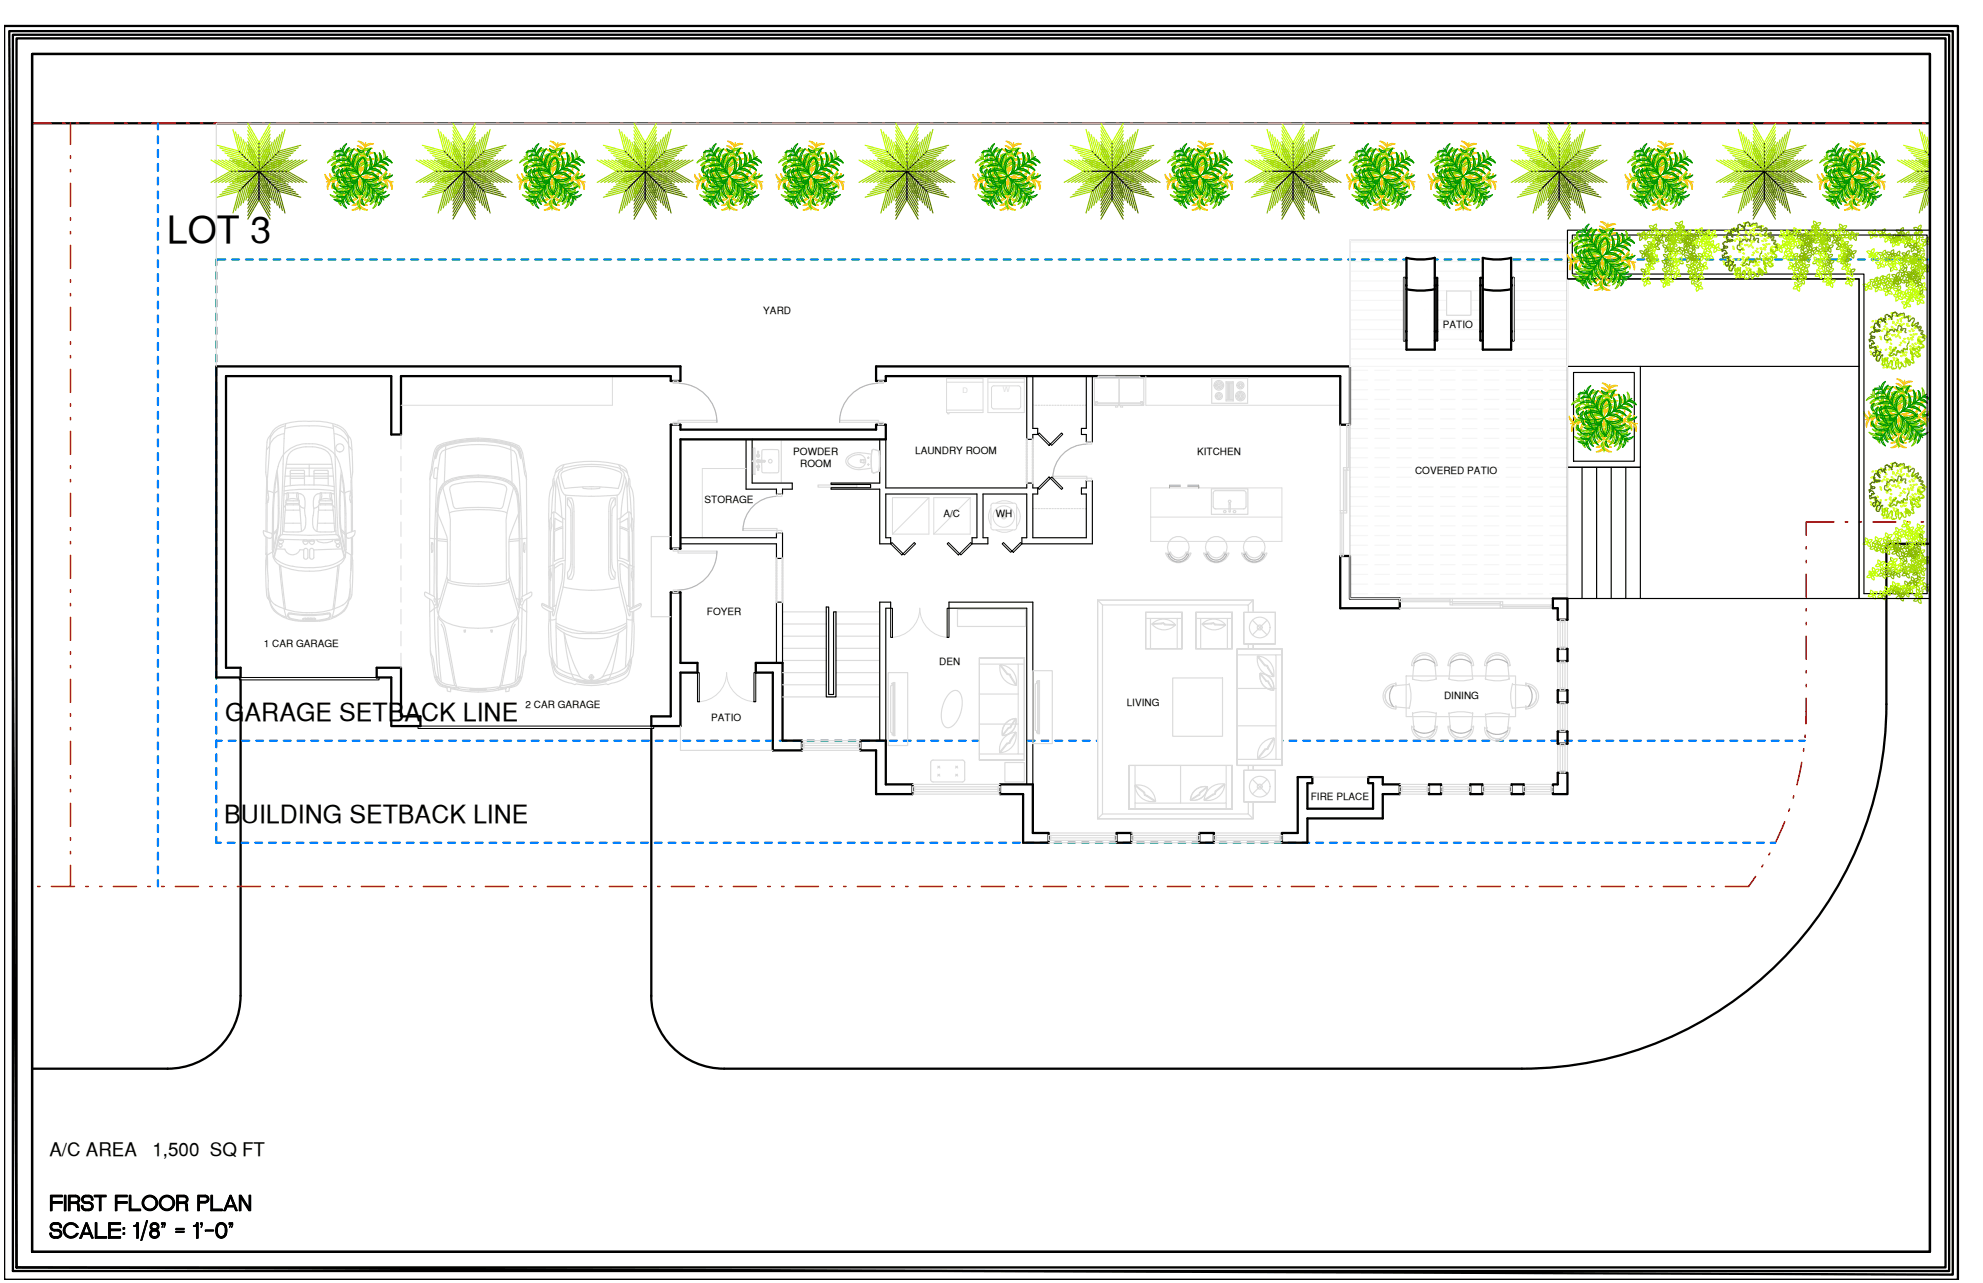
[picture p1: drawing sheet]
<svg xmlns="http://www.w3.org/2000/svg" width="432mm" height="279mm" viewBox="0 0 432 279" stroke-linecap="round" stroke-linejoin="round" font-family="sans-serif">
<defs><g id="words">
<text font-size="8.2" x="36.4" y="53">LOT 3</text>
<text font-size="7.5" x="10.2" y="265.3">FIRST FLOOR PLAN</text>
<g font-size="5.4">
<text x="49" y="157.1">GARAGE SETBACK LINE</text>
<text x="48.8" y="179.3">BUILDING SETBACK LINE</text>
</g>
<g font-size="4.1">
<text x="10.8" y="251.8">A/C AREA</text>
<text x="33.2" y="251.8">1,500 SQ FT</text>
</g>
<g font-size="2.2">
<text x="166.2" y="68.3">YARD</text>
<text x="314.2" y="71.4">PATIO</text>
<text x="172.7" y="99">POWDER</text>
<text x="174.3" y="101.7">ROOM</text>
<text x="199.3" y="98.8">LAUNDRY ROOM</text>
<text x="260.7" y="99">KITCHEN</text>
<text x="308.1" y="103.2">COVERED PATIO</text>
<text x="153.4" y="109.6">STORAGE</text>
<text x="205.4" y="112.5">A/C</text>
<text x="216.8" y="112.5">WH</text>
<text x="153.9" y="134">FOYER</text>
<text x="57.5" y="141">1 CAR GARAGE</text>
<text x="204.5" y="144.8">DEN</text>
<text x="114.4" y="154.2">2 CAR GARAGE</text>
<text x="245.3" y="153.8">LIVING</text>
<text x="314.4" y="152.3">DINING</text>
<text x="154.9" y="157">PATIO</text>
<text x="285.4" y="174.2">FIRE PLACE</text>
</g>
</g></defs>
<!-- layer: A-FLOR -->
<path d="M7 26.8h413.2M420.2 118.4h-9.4v35a79.4 79.4 0 0 1-79.4 79.3h-173.7a15.9 15.9 0 0 1-15.9-15.8M52.4 148.1v68.8M141.8 158.6v58.3M52.4 216.9a15.9 15.9 0 0 1-15.9 15.8M7 232.7h29.5" fill="none" stroke="#000" stroke-width=".5"/>
<!-- layer: A-DETL -->
<g fill="none" stroke="#f00" stroke-width=".35">
<path d="M7 26.8h4.1M13.6 26.8h.5M15.3 26.8v4.6M15.3 33.9v.5M15.3 36.9v.5M15.3 39.9v5M16.6 26.8h.5M19.6 26.8h5M27.1 26.8h.5M30.1 26.8h.5M33.1 26.8h5M40.6 26.8h.5"/>
<path d="M43.6 26.8h.5M46.6 26.8h5M54.1 26.8h.5M57.1 26.8h.5M60.1 26.8h5M67.6 26.8h.5M70.6 26.8h.5M73.6 26.8h5M81.1 26.8h.5M84.1 26.8h.5M87.1 26.8h5M94.6 26.8h.5"/>
<path d="M97.6 26.8h.5M100.6 26.8h5M108.1 26.8h.5M111.1 26.8h.5M114.1 26.8h5M121.6 26.8h.5M124.6 26.8h.5M127.6 26.8h5M135.1 26.8h.5M138.1 26.8h.5M141.1 26.8h5M148.6 26.8h.5"/>
<path d="M151.6 26.8h.5M154.6 26.8h5M162.1 26.8h.5M165.1 26.8h.5M168.1 26.8h5M175.6 26.8h.5M178.6 26.8h.5M181.6 26.8h5M189.1 26.8h.5M192.1 26.8h.5M195.1 26.8h5M202.6 26.8h.5"/>
<path d="M205.6 26.8h.5M208.6 26.8h5M216.1 26.8h.5M219.1 26.8h.6M222.1 26.8h5M229.6 26.8h.5M232.6 26.8h.5M235.6 26.8h5M243.1 26.8h.5M246.2 26.8h.4M249.1 26.8h5M256.6 26.8h.5"/>
<path d="M259.6 26.8h.5M262.7 26.8h4.9M270.1 26.8h.6M273.1 26.8h.5M276.1 26.8h5M283.6 26.8h.5M286.6 26.8h.6M289.6 26.8h5M297.2 26.8h.4M300.1 26.8h.5M303.2 26.8h4.9M310.6 26.8h.5"/>
<path d="M313.7 26.8h.4M316.6 26.8h5.1M324.1 26.8h.5M327.1 26.8h.6M330.2 26.8h4.9M337.6 26.8h.6M340.6 26.8h.5M343.6 26.8h5.1M351.1 26.8h.5M354.2 26.8h.5M357.1 26.8h5M364.7 26.8h.4"/>
<path d="M367.6 26.8h.5M370.7 26.8h4.9M378.1 26.8h.6M381.2 26.8h.4M384.1 26.8h5.1M391.7 26.8h.4M394.6 26.8h.6M397.7 26.8h4.9M405.1 26.8h.6M408.1 26.8h.5M411.1 26.8h5.1M418.6 26.8h.5"/>
<path d="M15.3 47.4v.5M15.3 50.4v.5M15.3 53.4v5M15.3 60.9v.5M15.3 63.9v.5M15.3 66.9v5M15.3 74.4v.5M15.3 77.4v.5M15.3 80.4v5M15.3 87.9v.5M15.3 90.9v.5M15.3 93.9v5"/>
<path d="M15.3 101.4v.5M15.3 104.4v.5M15.3 107.4v5M15.3 114.9v.5M15.3 117.9v.5M393.3 119.1v.5M399.3 113.7h-6v2.8M401.8 113.7h.5M404.8 113.7h.5M407.8 113.7h5M415.3 113.7h.5M418.3 113.7h.5"/>
<path d="M15.3 120.9v5M15.3 128.4v.5M15.3 131.4v.5M15.3 134.4v5M393.3 122.1v.4M393.3 125v5.1M393.3 132.5v.5M393.3 135.6v.5M393.3 138.5v5.1M15.3 141.9v.5M15.3 144.9v.5M15.3 147.9v5"/>
<path d="M15.3 155.4v.5M15.3 158.4v.5M393.3 152.1l-.1 5.5M393.3 146.1v.5M393.3 149v.5M15.3 161.4v5M15.3 168.9v.5M15.3 171.9v.5M15.3 174.9v5M388.6 179l-2 4.5M389.7 176.2l-.2 .4M390.6 173.3l-.1 .5"/>
<path d="M392.3 166l-1 4.9M392.8 163.1l-.1 .5M393.1 160.1l-.1 .5M8.2 193h.5M11.2 193h5M15.3 182.4v.5M15.3 185.4v.5M15.3 188.4v4.6M18.7 193h.5M21.7 193h.5M24.7 193h5M32.2 193h.5"/>
<path d="M35.2 193h.5M38.2 193h5M45.7 193h.5M48.7 193h.5M51.7 193h5M59.2 193h.5M62.2 193h.5M65.2 193h5M72.7 193h.5M75.7 193h.5M78.7 193h5M86.2 193h.5"/>
<path d="M89.2 193h.5M92.2 193h5M99.7 193h.5M102.7 193h.5M105.7 193h5M113.2 193h.5M116.2 193h.5M119.2 193h5M126.7 193h.5M129.7 193h.5M132.7 193h5M140.2 193h.5"/>
<path d="M143.2 193h.5M146.2 193h5M153.7 193h.5M156.7 193h.5M159.7 193h5M167.2 193h.5M170.2 193h.5M173.2 193h5M180.7 193h.5M183.7 193h.5M186.7 193h5M194.2 193h.5"/>
<path d="M197.2 193h.5M200.2 193h5M207.7 193h.5M210.7 193h.5M213.7 193h5M221.2 193h.5M224.2 193h.5M227.2 193h5M234.7 193h.5M237.7 193h.5M240.7 193h5M248.2 193h.5"/>
<path d="M251.2 193h.5M254.2 193h5M261.7 193h.5M264.7 193h.5M267.7 193h5M275.2 193h.5M278.2 193h.5M281.2 193h5M288.7 193h.5M291.7 193h.5M294.7 193h5M302.2 193h.5"/>
<path d="M305.2 193h.5M308.2 193h5M315.7 193h.5M318.7 193h.5M321.7 193h5M329.2 193h.5M332.2 193h.5M335.2 193h5M342.7 193h.5M345.7 193h.5M348.7 193h5M356.2 193h.5"/>
<path d="M359.2 193h.5M362.2 193h5M369.7 193h.5M372.7 193h.5M382.3 190.9l-1.6 2.1h-5M383.9 188.4l-.3 .4M385.4 185.8l-.2 .4"/>
</g>
<g fill="none" stroke="#0080ff" stroke-width=".5">
<path d="M34.4 26.8v1.4M34.4 29.7v1.5M34.4 32.7v1.5M34.4 35.7v1.5M34.4 38.7v1.5M34.4 41.7v1.5M34.4 44.7v1.5M34.4 47.7v1.5M34.4 50.7v1.5M34.4 53.7v1.5M34.4 56.7v1.5M34.4 59.7v1.5"/>
<path d="M47.1 59.3v1.5M49 56.5h-1.9v1.3M50.5 56.5h1.6M53.6 56.5h1.4M56.6 56.5h1.5M59.6 56.5h1.4M62.6 56.5h1.5M65.5 56.5h1.5M68.6 56.5h1.5M71.5 56.5h1.5M74.6 56.5h1.5M77.5 56.5h1.6"/>
<path d="M80.6 56.5h1.5M83.5 56.5h1.6M86.6 56.5h1.4M89.5 56.5h1.6M92.6 56.5h1.4M95.5 56.5h1.6M98.6 56.5h1.4M101.6 56.5h1.5M104.6 56.5h1.4M107.6 56.5h1.5M110.6 56.5h1.4M113.6 56.5h1.5"/>
<path d="M116.5 56.5h1.6M119.6 56.5h1.5M122.5 56.5h1.6M125.6 56.5h1.5M128.5 56.5h1.6M131.6 56.5h1.5M134.5 56.5h1.6M137.6 56.5h1.4M140.6 56.5h1.5M143.6 56.5h1.4M146.6 56.5h1.5M149.6 56.5h1.4"/>
<path d="M152.6 56.5h1.5M155.6 56.5h1.4M158.6 56.5h1.5M161.5 56.5h1.6M164.6 56.5h1.5M167.5 56.5h1.6M170.6 56.5h1.5M173.5 56.5h1.6M176.6 56.5h1.5M179.5 56.5h1.6M182.6 56.5h1.5M185.6 56.5h1.5"/>
<path d="M188.6 56.5h1.4M191.6 56.5h1.5M194.6 56.5h1.4M197.6 56.5h1.5M200.6 56.5h1.4M203.6 56.5h1.5M206.6 56.5h1.5M209.6 56.5h1.5M212.5 56.5h1.6M215.6 56.5h1.5M218.5 56.5h1.6M221.6 56.5h1.5"/>
<path d="M224.6 56.5h1.5M227.6 56.5h1.5M230.6 56.5h1.5M233.6 56.5h1.5M236.6 56.5h1.5M239.6 56.5h1.4M242.6 56.5h1.5M245.6 56.5h1.5M248.6 56.5h1.5M251.6 56.5h1.5M254.6 56.5h1.5M257.6 56.5h1.5"/>
<path d="M260.6 56.5h1.5M263.5 56.5h1.6M266.6 56.5h1.5M269.6 56.5h1.5M272.6 56.5h1.5M275.6 56.5h1.5M278.6 56.5h1.5M281.6 56.5h1.5M284.6 56.5h1.5M287.6 56.5h1.5M290.6 56.5h1.5M293.6 56.5h1.5"/>
<path d="M296.6 56.5h1.5M299.6 56.5h1.5M302.6 56.5h1.5M305.6 56.5h1.5M308.6 56.5h1.5M311.6 56.5h1.5M314.6 56.5h1.5M317.6 56.5h1.5M320.6 56.5h1.5M323.6 56.5h1.5M326.6 56.5h1.5M329.6 56.5h1.5"/>
<path d="M332.6 56.5h1.5M335.6 56.5h1.5M338.6 56.5h1.5M341.6 56.5h1.5M344.6 56.5h1.5M347.6 56.5h1.5M350.6 56.5h1.5M353.6 56.5h1.5M356.6 56.5h1.5M359.6 56.5h1.5M362.6 56.5h1.5M365.6 56.5h1.5"/>
<path d="M368.6 56.5h1.5M371.6 56.5h1.5M374.6 56.5h1.5M377.6 56.5h1.5M380.6 56.5h1.5M383.6 56.5h1.5M386.6 56.5h1.5M389.6 56.5h1.5M392.6 56.5h1.5M395.6 56.5h1.5M398.6 56.5h1.5M401.6 56.5h1.5"/>
<path d="M404.6 56.5h1.5M407.6 56.5h1.5M410.6 56.5h1.5M413.6 56.5h1.5M416.6 56.5h1.5M419.6 56.5h.6M34.4 62.7v1.5M34.4 65.7v1.5M34.4 68.7v1.5M34.4 71.7v1.5M34.4 74.7v1.5M34.4 77.7v1.5"/>
<path d="M47.1 62.3v1.5M47.1 65.3v1.5M47.1 68.3v1.5M47.1 71.3v1.5M47.1 74.3v1.5M47.1 77.3v1.5M34.4 80.7v1.5M34.4 83.7v1.5M34.4 86.7v1.5M34.4 89.7v1.5M34.4 92.7v1.5M34.4 95.7v1.5"/>
<path d="M34.4 98.7v1.5M47.1 80.3v1.5M47.1 83.3v1.5M47.1 86.3v1.5M47.1 89.3v1.5M47.1 92.3v1.5M47.1 95.3v1.5M47.1 98.3v1.5M34.4 101.7v1.5M34.4 104.7v1.5M34.4 107.7v1.5M34.4 110.7v1.5"/>
<path d="M34.4 113.7v1.5M34.4 116.7v1.5M34.4 119.7v1.5M47.1 101.3v1.5M47.1 104.3v1.5M47.1 107.3v1.5M47.1 110.3v1.5M47.1 113.3v1.5M47.1 116.3v1.5M47.1 119.3v1.5M34.4 122.7v1.5M34.4 125.7v1.5"/>
<path d="M34.4 128.7v1.5M34.4 131.7v1.5M34.4 134.7v1.5M34.4 137.7v1.5M47.1 122.3v1.5M47.1 125.3v1.5M47.1 128.3v1.5M47.1 131.3v1.5M47.1 134.3v1.5M47.1 137.3v1.5M34.4 140.7v1.5M34.4 143.7v1.5"/>
<path d="M34.4 146.7v1.5M34.4 149.7v1.5M34.4 152.7v1.5M34.4 155.7v1.5M34.4 158.7v1.5M47.1 140.3v1.5M47.1 143.3v1.5M47.1 146.3v1.5M47.1 149.3v1.5M47.1 152.3v1.5M47.1 155.3v1.5M47.1 158.3v1.5"/>
<path d="M34.4 161.7v1.5M34.4 164.7v1.5M34.4 167.7v1.5M34.4 170.7v1.5M34.4 173.7v1.5M34.4 176.7v1.5M34.4 179.7v1.5M47.1 161.3v1.5M47.1 164.3v1.5M47.1 167.3v1.5M47.1 170.3v1.5M47.1 173.3v1.5"/>
<path d="M47.1 176.3v1.5M47.1 179.3v1.5M47.1 161.3h1.2M49.8 161.3h1.5M52.8 161.3h1.5M55.8 161.3h1.5M58.8 161.3h1.5M61.8 161.3h1.5M64.8 161.3h1.5M67.8 161.3h1.5M70.8 161.3h1.5M73.8 161.3h1.5"/>
<path d="M76.8 161.3h1.5M79.8 161.3h1.5M82.8 161.3h1.5M85.8 161.3h1.5M88.8 161.3h1.5M91.8 161.3h1.5M94.8 161.3h1.5M97.8 161.3h1.5M100.8 161.3h1.5M103.8 161.3h1.5M106.8 161.3h1.5M109.8 161.3h1.5"/>
<path d="M112.8 161.3h1.5M115.8 161.3h1.5M118.8 161.3h1.5M121.8 161.3h1.5M124.8 161.3h1.5M127.8 161.3h1.5M130.8 161.3h1.5M133.8 161.3h1.5M136.8 161.3h1.5M139.8 161.3h1.5M142.8 161.3h1.5M145.8 161.3h1.5"/>
<path d="M148.8 161.3h1.5M151.8 161.3h1.5M154.8 161.3h1.5M157.8 161.3h1.5M160.8 161.3h1.5M163.8 161.3h1.5M166.8 161.3h1.5M169.8 161.3h1.5M172.8 161.3h1.5M175.8 161.3h1.5M178.8 161.3h1.5M181.8 161.3h1.5"/>
<path d="M184.8 161.3h1.5M187.8 161.3h1.5M190.8 161.3h1.5M193.8 161.3h1.5M196.8 161.3h1.5M199.8 161.3h1.5M202.8 161.3h1.5M205.8 161.3h1.5M208.8 161.3h1.5M211.8 161.3h1.5M214.8 161.3h1.5M217.8 161.3h1.5"/>
<path d="M220.8 161.3h1.5M223.8 161.3h1.5M226.8 161.3h1.5M229.8 161.3h1.5M232.8 161.3h1.5M235.8 161.3h1.5M238.8 161.3h1.5M241.8 161.3h1.5M244.8 161.3h1.5M247.8 161.3h1.5M250.8 161.3h1.5M253.8 161.3h1.5"/>
<path d="M256.8 161.3h1.5M259.8 161.3h1.5M262.8 161.3h1.5M265.8 161.3h1.5M268.8 161.3h1.5M271.8 161.3h1.5M274.8 161.3h1.5M277.8 161.3h1.5M280.8 161.3h1.5M283.8 161.3h1.5M286.8 161.3h1.5M289.8 161.3h1.5"/>
<path d="M292.8 161.3h1.5M295.8 161.3h1.5M298.8 161.3h1.5M301.8 161.3h1.5M304.8 161.3h1.5M307.8 161.3h1.5M310.8 161.3h1.5M313.8 161.3h1.5M316.8 161.3h1.5M319.8 161.3h1.5M322.8 161.3h1.5M325.8 161.3h1.5"/>
<path d="M328.8 161.3h1.5M331.8 161.3h1.5M334.8 161.3h1.5M337.8 161.3h1.5M340.8 161.3h1.5M343.8 161.3h1.5M346.8 161.3h1.5M349.8 161.3h1.5M352.8 161.3h1.5M355.8 161.3h1.5M358.8 161.3h1.5M361.8 161.3h1.5"/>
<path d="M364.8 161.3h1.5M367.8 161.3h1.5M370.8 161.3h1.5M373.8 161.3h1.5M376.8 161.3h1.5M379.8 161.3h1.5M382.8 161.3h1.5M385.8 161.3h1.5M388.8 161.3h1.5M391.8 161.3h1.2M34.4 182.7v1.5M34.4 185.7v1.5"/>
<path d="M34.4 188.7v1.5M34.4 191.7v1.3M47.1 182.3v1.2h1M49.6 183.5h1.5M52.6 183.5h1.5M55.6 183.5h1.5M58.6 183.5h1.5M61.6 183.5h1.5M64.6 183.5h1.5M67.6 183.5h1.5M70.6 183.5h1.5M73.6 183.5h1.5"/>
<path d="M76.6 183.5h1.5M79.6 183.5h1.5M82.6 183.5h1.5M85.6 183.5h1.5M88.6 183.5h1.5M91.6 183.5h1.5M94.6 183.5h1.5M97.6 183.5h1.5M100.6 183.5h1.5M103.6 183.5h1.5M106.6 183.5h1.5M109.6 183.5h1.5"/>
<path d="M112.6 183.5h1.5M115.6 183.5h1.5M118.6 183.5h1.5M121.6 183.5h1.5M124.6 183.5h1.5M127.6 183.5h1.5M130.6 183.5h1.5M133.6 183.5h1.5M136.6 183.5h1.5M139.6 183.5h1.5M142.6 183.5h1.5M145.6 183.5h1.5"/>
<path d="M148.6 183.5h1.5M151.6 183.5h1.5M154.6 183.5h1.5M157.6 183.5h1.5M160.6 183.5h1.5M163.6 183.5h1.5M166.6 183.5h1.5M169.6 183.5h1.5M172.6 183.5h1.5M175.6 183.5h1.5M178.6 183.5h1.5M181.6 183.5h1.5"/>
<path d="M184.6 183.5h1.5M187.6 183.5h1.5M190.6 183.5h1.5M193.6 183.5h1.5M196.6 183.5h1.5M199.6 183.5h1.5M202.6 183.5h1.5M205.6 183.5h1.5M208.6 183.5h1.5M211.6 183.5h1.5M214.6 183.5h1.5M217.6 183.5h1.5"/>
<path d="M220.6 183.5h1.5M223.6 183.5h1.5M226.6 183.5h1.5M229.6 183.5h1.5M232.6 183.5h1.5M235.6 183.5h1.5M238.6 183.5h1.5M241.6 183.5h1.5M244.6 183.5h1.5M247.6 183.5h1.5M250.6 183.5h1.5M253.6 183.5h1.5"/>
<path d="M256.6 183.5h1.5M259.6 183.5h1.5M262.6 183.5h1.5M265.6 183.5h1.5M268.6 183.5h1.5M271.6 183.5h1.5M274.6 183.5h1.5M277.6 183.5h1.5M280.6 183.5h1.5M283.6 183.5h1.5M286.6 183.5h1.5M289.6 183.5h1.5"/>
<path d="M292.6 183.5h1.5M295.6 183.5h1.5M298.6 183.5h1.5M301.6 183.5h1.5M304.6 183.5h1.5M307.6 183.5h1.5M310.6 183.5h1.5M313.6 183.5h1.5M316.6 183.5h1.5M319.6 183.5h1.5M322.6 183.5h1.5M325.6 183.5h1.5"/>
<path d="M328.6 183.5h1.5M331.6 183.5h1.5M334.6 183.5h1.5M337.6 183.5h1.5M340.6 183.5h1.5M343.6 183.5h1.5M346.6 183.5h1.5M349.6 183.5h1.5M352.6 183.5h1.5M355.6 183.5h1.5M358.6 183.5h1.5M361.6 183.5h1.5"/>
<path d="M364.6 183.5h1.5M367.6 183.5h1.5M370.6 183.5h1.5M373.6 183.5h1.5M376.6 183.5h1.5M379.6 183.5h1.5M382.6 183.5h1.5M385.6 183.5h1"/>
</g>
<!-- layer: A-HATCH -->
<g fill="none" stroke="#f5f5f5" stroke-width=".25">
<path d="M294 52.3h47.3v27.5h-47.3zM294 52.7h47.3M294 54.8h47.3M294 57h47.3M294 59.1h47.3M294 61.2h47.3M294 63.3h47.3M294 65.4h47.3M294 67.5h47.3M294 69.7h47.3M294 71.8h47.3M294 73.9h47.3"/>
<path d="M294 76h47.3M294 78.1h47.3M294 99.7h3.8M294 97.6h3.8M294 95.5h3.8M294 93.3h3.8M294 91.2h3.8M294 89.1h3.8M294 87h3.8M294 84.9h3.8M294 82.8h3.8M294 80.6h3.8"/>
<path d="M299.4 99.7h3.1M299.4 97.6h3.1M299.4 95.5h3.1M299.4 93.3h3.1M299.4 91.2h3.1M299.4 89.1h3.1M299.4 87h3.1M299.4 84.9h3.1M299.4 82.8h3.1M299.4 80.6h3.1M304.1 99.7h3.2M304.1 97.6h3.2"/>
<path d="M304.1 95.5h3.2M304.1 93.3h3.2M304.1 91.2h3.2M304.1 89.1h3.2M304.1 87h3.2M304.1 84.9h3.2M304.1 82.8h3.2M304.1 80.6h3.2M308.9 99.7h3.2M308.9 97.6h3.2M308.9 95.5h3.2M308.9 93.3h3.2"/>
<path d="M308.9 91.2h3.2M308.9 89.1h3.2M308.9 87h3.2M308.9 84.9h3.2M308.9 82.8h3.2M308.9 80.6h3.2M313.7 99.7h3.1M313.7 97.6h3.1M313.7 95.5h3.1M313.7 93.3h3.1M313.7 91.2h3.1M313.7 89.1h3.1"/>
<path d="M313.7 87h3.1M313.7 84.9h3.1M313.7 82.8h3.1M313.7 80.6h3.1M318.4 99.7h3.2M318.4 97.6h3.2M318.4 95.5h3.2M318.4 93.3h3.2M318.4 91.2h3.2M318.4 89.1h3.2M318.4 87h3.2M318.4 84.9h3.2"/>
<path d="M318.4 82.8h3.2M318.4 80.6h3.2M323.2 99.7h3.2M323.2 97.6h3.2M323.2 95.5h3.2M323.2 93.3h3.2M323.2 91.2h3.2M323.2 89.1h3.2M323.2 87h3.2M323.2 84.9h3.2M323.2 82.8h3.2M323.2 80.6h3.2"/>
<path d="M328 99.7h3.1M328 97.6h3.1M328 95.5h3.1M328 93.3h3.1M328 91.2h3.1M328 89.1h3.1M328 87h3.1M328 84.9h3.1M328 82.8h3.1M328 80.6h3.1M332.7 99.7h3.2M332.7 97.6h3.2"/>
<path d="M332.7 95.5h3.2M332.7 93.3h3.2M332.7 91.2h3.2M332.7 89.1h3.2M332.7 87h3.2M332.7 84.9h3.2M332.7 82.8h3.2M332.7 80.6h3.2M337.5 99.7h3.8M337.5 97.6h3.8M337.5 95.5h3.8M337.5 93.3h3.8"/>
<path d="M337.5 91.2h3.8M337.5 89.1h3.8M337.5 87h3.8M337.5 84.9h3.8M337.5 82.8h3.8M337.5 80.6h3.8M294 118.7h3.8M294 116.6h3.8M294 114.5h3.8M294 112.4h3.8M294 110.3h3.8M294 108.2h3.8"/>
<path d="M294 106h3.8M294 103.9h3.8M294 101.8h3.8M299.4 118.7h3.1M299.4 116.6h3.1M299.4 114.5h3.1M299.4 112.4h3.1M299.4 110.3h3.1M299.4 108.2h3.1M299.4 106h3.1M299.4 103.9h3.1M299.4 101.8h3.1"/>
<path d="M304.1 118.7h3.2M304.1 116.6h3.2M304.1 114.5h3.2M304.1 112.4h3.2M304.1 110.3h3.2M304.1 108.2h3.2M304.1 106h3.2M304.1 103.9h3.2M304.1 101.8h3.2M308.9 118.7h3.2M308.9 116.6h3.2M308.9 114.5h3.2"/>
<path d="M308.9 112.4h3.2M308.9 110.3h3.2M308.9 108.2h3.2M308.9 106h3.2M308.9 103.9h3.2M308.9 101.8h3.2M313.7 118.7h3.1M313.7 116.6h3.1M313.7 114.5h3.1M313.7 112.4h3.1M313.7 110.3h3.1M313.7 108.2h3.1"/>
<path d="M313.7 106h3.1M313.7 103.9h3.1M313.7 101.8h3.1M318.4 118.7h3.2M318.4 116.6h3.2M318.4 114.5h3.2M318.4 112.4h3.2M318.4 110.3h3.2M318.4 108.2h3.2M318.4 106h3.2M318.4 103.9h3.2M318.4 101.8h3.2"/>
<path d="M323.2 118.7h3.2M323.2 116.6h3.2M323.2 114.5h3.2M323.2 112.4h3.2M323.2 110.3h3.2M323.2 108.2h3.2M323.2 106h3.2M323.2 103.9h3.2M323.2 101.8h3.2M328 118.7h3.1M328 116.6h3.1M328 114.5h3.1"/>
<path d="M328 112.4h3.1M328 110.3h3.1M328 108.2h3.1M328 106h3.1M328 103.9h3.1M328 101.8h3.1M332.7 118.7h3.2M332.7 116.6h3.2M332.7 114.5h3.2M332.7 112.4h3.2M332.7 110.3h3.2M332.7 108.2h3.2"/>
<path d="M332.7 106h3.2M332.7 103.9h3.2M332.7 101.8h3.2M337.5 118.7h3.8M337.5 116.6h3.8M337.5 114.5h3.8M337.5 112.4h3.8M337.5 110.3h3.8M337.5 108.2h3.8M337.5 106h3.8M337.5 103.9h3.8M337.5 101.8h3.8"/>
<path d="M294 129.3h3.8M294 127.2h3.8M294 125.1h3.8M294 123h3.8M294 120.9h3.8M299.4 129.3h3.1M299.4 127.2h3.1M299.4 125.1h3.1M299.4 123h3.1M299.4 120.9h3.1M304.1 129.3h3.2M304.1 127.2h3.2"/>
<path d="M304.1 125.1h3.2M304.1 123h3.2M304.1 120.9h3.2M308.9 129.3h3.2M308.9 127.2h3.2M308.9 125.1h3.2M308.9 123h3.2M308.9 120.9h3.2M313.7 129.3h3.1M313.7 127.2h3.1M313.7 125.1h3.1M313.7 123h3.1"/>
<path d="M313.7 120.9h3.1M318.4 129.3h3.2M318.4 127.2h3.2M318.4 125.1h3.2M318.4 123h3.2M318.4 120.9h3.2M323.2 129.3h3.2M323.2 127.2h3.2M323.2 125.1h3.2M323.2 123h3.2M323.2 120.9h3.2M328 129.3h3.1"/>
<path d="M328 127.2h3.1M328 125.1h3.1M328 123h3.1M328 120.9h3.1M332.7 129.3h3.2M332.7 127.2h3.2M332.7 125.1h3.2M332.7 123h3.2M332.7 120.9h3.2M337.5 129.3h3.8M337.5 127.2h3.8M337.5 125.1h3.8"/>
<path d="M337.5 123h3.8M337.5 120.9h3.8"/>
</g>
<!-- layer: _ID FURN -->
<path d="M249.5 133.4h7.9M260.4 133.4h7.9M272.9 130.7v47.6M223 143.3v22.2M279.2 141.3v25.4M245.8 166.7h22.5" fill="none" stroke="#fff" stroke-width=".22"/>
<g fill="#fff" stroke="#fff" stroke-width=".22">
<path d="M239 130.7v47.6l33.9-47.6zM272.9 130.7v47.6h-33.9z"/>
<path d="M213.3 143.3v22.2l9.7-22.2zM223 143.3v22.2h-9.7z"/>
<path d="M269.4 141.3l9.8 25.4h-9.8zM269.4 141.3l9.8 25.4v-25.4z"/>
<path d="M260.4 141.3l7.9-7.9v7.9zM260.4 133.4v7.9l7.9-7.9z"/>
<path d="M249.5 141.3l7.9-7.9v7.9zM249.5 133.4v7.9l7.9-7.9z"/>
<path d="M245.8 176.2l22.5-9.5v9.5zM245.8 166.7v9.5l22.5-9.5z"/>
</g>
<g fill="none" stroke="#dbdbdb" stroke-width=".25">
<path d="M58.1 96.3l-.2 3.3a12.2 12.2 0 0 0 .2 4.7M58.7 97.1l-.7 .9M58.9 94.9a4.4 4.4 0 0 1 3.7-2.8 30 30 0 0 1 9.4 0 4.4 4.4 0 0 1 3.8 2.8l.7 9.5-.1 2.7M58.9 94.9a1.82 1.82 0 0 0-.8 1.4M58.9 94.9l-.8 9.5 .1 2.7M61.9 94.4a3.7 3.7 0 0 0-3.2 2.5M62 93.3a24.8 24.8 0 0 1 10.6 0M62.1 92.7a4.4 4.4 0 0 0-3.3 2.9M62.2 98.5a7.8 7.8 0 0 1 10.7 .5 16.3 16.3 0 0 1 2.1 7.8 102.6 102.6 0 0 1 .4 12.9 3.5 3.5 0 0 1-2.7 3.8 15.6 15.6 0 0 1-12.3-.8 3.7 3.7 0 0 1-1.1-3v-7.8a34.3 34.3 0 0 1 1.9-12.1zM62.2 92.3l-.3 2.6-.9 21.5-.4 .8-1.1 4.2M62.5 99.9l-.5 4.4-.2 3.6M62.5 99.9a3.5 3.5 0 0 1 3.6-2.6 6.7 6.7 0 0 1 5.5 1.4l.5 1.2"/>
<path d="M72.1 99.9l.6 4.4 .1 3.6M72.4 92.3l.4 3.2 .8 20.9 .5 .8 1 4.2M72.5 92.7a4.4 4.4 0 0 1 3.3 2.9M72.7 94.4a3.7 3.7 0 0 1 3.2 2.5M75.8 94.9a1.82 1.82 0 0 1 .7 1.4M75.9 97.1l.7 .9M76.5 96.3l.3 6.5M57.7 116.7l-.3-.5v-.6l1.8 .6 .1 .3a.6 .6 0 0 1-.5 .7M57.7 116.7l.5 .4 .6 .1M57.9 116.9v3.9l.2-.3v-3.4M58.1 104.2l-.2 11.5M58.1 107.4v.9"/>
<path d="M58.1 107.4l.3-.1v.6M58.2 109.2l-.1 6.6M58.4 107.9l.1 .7-.2 .8-.1-.2-.1-.9M59.6 107.4l-1.2-.4-.3 .4M59.6 119.8l-.2 .6M60.2 119.5l1.8 .1M60.3 115.7l-.8 .7M60.3 103.4l.3 5v4.8l-.3 2.7-.8 3.5 .1-9.6 .3-4.1zM60.3 102.4a45.7 45.7 0 0 1-.2 15.3l-.5 2.1M60.4 115.3l-.9 .8M60.6 106.9l-.8 .5M60.7 117.4l6.6 .2 6.7-.2"/>
<path d="M61.1 117.4a.4 .4 0 0 0-.5 .4 .53 .53 0 0 0 .7 .6 .53 .53 0 0 0 .2-.9l-.2-.1M61.5 116.4a2.88 2.88 0 0 0-1.1 2.4l-.6 2.1M61.5 116.4l5.8 .2 5.9-.2M61.5 115.6l.3 .1M61.7 117.6h-1.1M61.8 115.7l3.1 .1 .7-.1M61.8 107.9l-.3 8.5M61.9 106.9l3.2-.3h3.2l4.5 .3M61.9 113.9h3.6M62 119.6a1.74 1.74 0 0 0 1.6 1.2 1.74 1.74 0 0 0 1.7-1.1h.8M62.1 103.7h10.5M62.1 111.5l-.3 4.2"/>
<path d="M62.1 110.2v1.3M62.1 111.1h3.2M62.2 102h10.2M62.3 109.5l.2 .2h2.4l.2-.2M62.3 109.8l.2 .1h2.4l.2-.1M62.3 101.1h5M62.4 109.1h2.7M62.4 107.5l.1 .7-.2 .9a1.21 1.21 0 0 1-.6 1.4M62.5 107.5l-.7 .1M62.6 108.8a2.89 2.89 0 0 1 2.2 0M62.7 107.3a1.47 1.47 0 0 1-.4 1.8M62.7 107.3l-.2 .2"/>
<path d="M62.7 107.4h2M63.2 103.1h3.1M63.2 104.2h3.1M63.4 102.4l-.2 .2v3.2M63.4 102.4h2.7M64.7 107.3l.3 .2M64.7 107.3a1.47 1.47 0 0 0 .5 1.8M65 107.5l.1 1.5a1.64 1.64 0 0 0 .9 1.6l.3 .1v-2.1M65 107.5a1.35 1.35 0 0 1 1.3 1.1M65.3 110.2l.1 1.3M65.4 111.5l.3 4.2M66.1 102.4l.2 .2v3"/>
<path d="M66.2 119.6l.6-.1 .2 .3v1.7l-.4 .3-.5-.3zM66.3 105.6h2.1M66.3 105.6l-2.7 .1-1.7 .3M66.3 110.7v.4a9.1 9.1 0 0 1 0 4l-.7 .6M66.5 117.6a.38 .38 0 0 0-.5 .4 .53 .53 0 0 0 .7 .5 .53 .53 0 0 0 .2-.9h-.2M67 117.8h-1M67.4 117.8h1M67.5 119.6l.6-.1 .2 .2v1.8l-.4 .3-.5-.3zM67.8 117.6a.43 .43 0 0 0-.4 .3 .43 .43 0 0 0 .1 .5l.5 .2M68 117.6a.4 .4 0 0 1 .5 .4l-.3 .5-.2 .1M68.3 108.6v2.1M68.3 110.7v.4a9.1 9.1 0 0 0 0 4l.7 .6"/>
<path d="M68.4 105.6l2.6 .1 1.8 .3M68.4 103.1h3.1M68.4 104.2h3.1M68.5 102.4l-.1 .2v3M68.6 102.4h2.7M69 115.7l3.2 .1M69.1 113.9h3.7M69.2 107.5a1.35 1.35 0 0 0-.9 1.1M69.3 111.5l-.3 4.2M69.3 110.2v1.3M69.4 111.1h3.1M69.5 109.4v.3a1.17 1.17 0 0 1-1.2 1"/>
<path d="M69.5 109.5l.2 .2h2.5l.2-.2M69.5 109.8l.2 .1h2.5M69.6 109.1h2.7M69.7 107.5v.7l-.2 1.2M69.7 107.5h-.5M69.8 108.8a2.86 2.86 0 0 1 2.3 0M69.9 107.3a1.47 1.47 0 0 1-.4 1.8M69.9 107.3l-.2 .2M69.9 107.4h2M71.3 102.4l.2 .2v3.2M71.9 107.3l.3 .2M71.9 107.3a1.47 1.47 0 0 0 .5 1.8"/>
<path d="M72.3 101.1h-5v2.6M72.4 109.8l-.3 .1M72.4 109.9l.5 .6M72.4 117.5l.1 .2a3 3 0 0 1-3.4 0l-.1-.2M72.6 110.2v1.3M72.6 111.5l.3 4.2M72.8 107.6l-.6-.1 .2 2.4M72.8 107.9l.4 8.5M72.9 115.7l-.7 .1M73 117.6h1M73.1 115.6l-.2 .1M73.2 116.4a2.88 2.88 0 0 1 1.1 2.4l.5 2.1"/>
<path d="M73.4 117.4l-.5 .4M73.5 117.4a.4 .4 0 0 1 .6 .4 .58 .58 0 0 1-.7 .6 .58 .58 0 0 1-.5-.6M73.9 110.7l.2 4.2 .9 4.9M74.1 106.8l.8 .6M74.3 115.3l.8 .8M74.3 102.4l-.3 4.6-.1 3.7M74.3 103.4l.1 .5a40.1 40.1 0 0 1 .7 7.4l.1 8.1a37 37 0 0 1-1.1-12.6zM74.4 115.7l.7 .7M74.5 119.5l-6.2 .3M75 119.8l.3 .6M75.1 107.4l1.2-.4 .2 .4M75.8 117.2a1.41 1.41 0 0 0 1.5-1.6l-1.8 .6-.1 .3a.6 .6 0 0 0 .4 .7"/>
<path d="M76.3 107.9v-.6h.1l.2 .7-.1 1.2M76.3 107.9l-.1 .7 .1 .8 .2-.2M76.5 109.2v6.6M76.6 104.2l.2 11.5M76.8 116.9v3.9l-.3-.3v-3.4M76.8 102.8l-.3 1.5M58 120.6a46.2 46.2 0 0 0 .2 9.4l.6 .9M58.1 120.8v1.2a34.9 34.9 0 0 1 .3 6.8l.1 1.8M58.2 120.8v3.5M58.4 128.2l.5 3M58.7 130.2l.4 .7a8.8 8.8 0 0 0 5.4 2.4l2.4 .1M58.7 130.9a5 5 0 0 0 3.6 3.5"/>
<path d="M58.7 130.9a4.2 4.2 0 0 0 2.9 3.4 15.9 15.9 0 0 0 7.1 1 8.1 8.1 0 0 0 6.8-3l.4-1.4M59.4 120.2l-1.4 .6M59.8 120.9l.2 .8M60.8 123l1.1 9.6 .6 2.1M61.1 123.1l1.1 9.6M62.9 133.5a28.6 28.6 0 0 0 8.9 0M62.9 133.5a.81 .81 0 0 0-.2 .9 .81 .81 0 0 0 .7 .5 16.7 16.7 0 0 0 8.3-.3l.2-.2a.62 .62 0 0 0-.1-.9M63.5 134.7a15.7 15.7 0 0 0 8-.1l.3-.5-.1-.4a27.1 27.1 0 0 1-8.8 0l-.1 .2a.79 .79 0 0 0 .6 .8M66 134.7l.6-.1v.4h-.5zM66.6 134.9h.3M66.6 134.7h.3M66.6 133.4h1.5"/>
<path d="M66.9 134.6h.3v.4h-.3zM67.2 134.9h.3M67.2 134.7h.3M67.5 134.6h.3v.4h-.3zM67.8 134.9h.3M67.8 134.7h.3M68.1 134.6h.4l.2 .3-.6 .1zM73.6 123.1l-1.1 9.6M73.9 123l-1.1 9.6-.6 2.1M74.8 120.9l.1 .3a3.9 3.9 0 0 1-2.8 1.9 18.8 18.8 0 0 1-10.6-.5l-1.5-.9M75.3 120.2l1.4 .6M75.9 130.9a5 5 0 0 1-3.6 3.5"/>
<path d="M75.9 130.2l-.3 .7a8.8 8.8 0 0 1-5.5 2.4l-2.3 .1M76.2 126.5l-.1 4.1M76.3 128.2l-.5 3M76.4 120.8v3.5M76.6 120.8l-.4 5.7M76.7 120.6v.3a33.9 33.9 0 0 1-.1 8.6l-.2 .8-.5 .6M208.5 132.7h14.8v3.7h-14.8zM239 130.7h33.9v47.6h-33.9zM239 130.7l1.1 1M240.1 131.7h31.7v45.6h-31.7zM249.5 134.7h7.9M250.5 134.7v6.6"/>
<path d="M250.9 135.8l2.4-.2 .4 .3 2.2 .1M250.9 136a3.4 3.4 0 0 0 5 .2M250.9 136l2.4-.2 .3 .3 2.3 .1v-.2M250.9 135.8a3.4 3.4 0 0 1 5 .2M250.9 135.8v.2M256.3 134.7v6.6M260.4 134.7h7.9M261.4 134.7v6.6M261.8 135.8l2.4-.2 .4 .3 2.2 .2h-2.3l-.3-.3-2.4 .2M261.8 136a3.4 3.4 0 0 0 5 .2M261.8 136a3.2 3.2 0 0 1 5 0M267.3 134.7v6.6"/>
<path d="M272.9 130.7l-1.1 1M193.4 146.5h4.2v15.9h-4.2zM194.2 148.8h.3v11.2h-.3v-.4l-.3-.1v-10.1l.3-.2zM194.5 148.6h.4v11.6h-.4zM194.8 148.6v11.6M213.3 143.3v22.2h9.7v-22.2v22.2h-9.7v-22.2h9.7zM213.3 143.3h9.7v22.2h-9.7M213.3 144.6h8.4v19.6h-8.4M213.3 157.7h8.4M213.3 151.1h8.4M217.8 144.9a3.8 3.8 0 0 0 3.4 4.3M217.8 144.9a3.5 3.5 0 0 1 3.4 4.3"/>
<path d="M217.8 144.9l1.5 2 .5 .1 1.4 2.3M217.9 144.8l1.5 2M219.1 157.5l1-.8 1.1-.2v1.3l-.6 1.2-1 .8-1.3 .4v-1.4zM219.2 157.3a3.1 3.1 0 0 1 1.9-.8l-1.1 1.9-.4 .1-1.3 1.6a3.1 3.1 0 0 1 .9-2.8zM219.4 146.7l.6 .1 .2 .6M220.2 147.3l1.1 1.9M220.2 158.1l1-1.5a3.1 3.1 0 0 1-2.8 3.6l1.3-1.7M220.3 158l-.2 .5-.5 .1M221.1 156.5l.1 .1M221.1 159.5a3.6 3.6 0 0 1-3.3 4.4M221.1 159.5a3.8 3.8 0 0 0-3.4 4.3M221.1 159.5l-1.3 2.2-.6 .2-1.5 1.9"/>
<path d="M221.3 159.6l-1.2 1.8M221.7 144.6h1.3M224.9 146.1h4.2v15.8h-4.2zM225.7 148.4h.3v11.2h-.3v-.4l-.3-.2v-10.1l.3-.1zM226 148.2h.3v11.6h-.3zM226.2 148.2v11.6M249.5 141.3v-7.9h7.9v7.9h-7.9v-7.9h7.9h-7.9v7.9h7.9v-7.9v7.9M255.4 147.6h10.8v12.7h-10.8zM260.4 141.3v-7.9h7.9v7.9h-7.9v-7.9h7.9h-7.9v7.9h7.9v-7.9v7.9M269.4 141.3h9.8v25.4v-25.4h-9.8v25.4h9.8h-9.8zM269.4 141.3h9.8v25.4h-9.8M269.4 142.6h8.4v22.8h-8.4"/>
<path d="M269.4 149.9h8.4M269.4 158.1h8.4M273.8 143a3.5 3.5 0 0 1 3.4 4.3M273.8 143l1.6 2 .5 .1 1.3 2.2M273.8 143a3.8 3.8 0 0 0 3.4 4.3M273.9 142.9l1.6 1.9M274.4 146.7l1.3 1.7 .4 .1 1.1 1.8a3.1 3.1 0 0 1-2.8-3.6zM274.4 146.7l1.3 .3 .9 .7 .7 1.3v1.3l-1.1-.2-1.1-.9-.7-1.2zM274.5 146.6l-.1 .1M274.5 146.7l1.3 1.6M274.5 146.6a3.1 3.1 0 0 1 2.8 3.6M275.4 144.8l.6 .1 .2 .6"/>
<path d="M275.7 148.2l.5 .1 .2 .5M276.2 145.4l1.2 1.8M276.4 148.7l1 1.6M277.3 150.2l-.1 .1M277.8 142.6h1.4M203.2 165.5l-.5 .3v.3v3.7l.2 .4 .3 .1M203.2 165.5h6.3M204.2 166.8l.1 .1M204.2 168.6l.1 .1M204.3 167.1l-.1 .2M204.3 168.9l-.1 .1M204.5 167.1l.2 .2"/>
<path d="M204.5 168.9l.2 .1M204.6 166.8l-.1 .1M204.6 168.6l-.1 .1M208.1 166.8l.1 .1M208.1 168.6l.1 .1M208.2 167.1l-.1 .2M208.2 168.9l-.1 .1M208.4 167.1l.1 .2M208.4 168.9l.1 .1M208.5 166.8l-.1 .1M208.5 168.6l-.1 .1M209.5 165.5l.5 .3 .1 .3v3.7l-.3 .4-6.6 .1"/>
<path d="M217.7 163.8l.1 .1M218.3 160.1l.1 .1M218.8 166.1h4.2v4.2h-4.2zM219.4 162l-1.6 1.9M220.1 161.4l-.2 .5-.6 .1M221.7 164.2h1.3M240.1 177.3l-1.1 1M245.8 166.7v9.5h22.5v-9.5v9.5h-22.5v-9.5h22.5h-22.5v9.5h22.5v-9.5M247.2 166.7v8.2h19.8v-8.2M247.2 174.9v1.3M247.2 171.1l1.9 1.6M247.2 171a3.6 3.6 0 0 1 4.3 3.6 3.7 3.7 0 0 1-4.3-3.6z"/>
<path d="M247.3 171l1.9 1.5 .2 .6 2.2 1.3M249.1 172.6l.1 .6 2.3 1.4M257.1 166.7v8.2M260 172.4l.7-.6 .7-.4 .9-.1 .6 .1-.4 1.3-.7 .9-1.3 .6-1.2 .1 .1-1zM261.3 172.6l-.1 .5-1.9 1.2M262.2 174.2l.1 .1M262.8 171.3l.1 .1M262.8 171.3a3.1 3.1 0 0 0-3.6 2.9M262.8 171.3l-1.6 1.3-.1 .4-1.9 1.2M262.9 171.4l-1.6 1.3M262.9 171.5a2.96 2.96 0 0 1-3.7 2.7M264.1 173.1l-1.8 1.2"/>
<path d="M264.8 172.3l-.2 .6-.5 .2M266.5 170.7h.1a3.6 3.6 0 0 1-4.3 3.6M266.6 170.7a3.8 3.8 0 0 0-4.4 3.5M266.6 170.7l-2 1.6-.1 .5-2.3 1.4M266.7 170.9l-2 1.5M267 174.9v1.3M271.8 177.3l1.1 1M275.6 163.2l-1.6 2M277.3 160.7a3.5 3.5 0 0 1-3.4 4.4M277.3 160.7a3.8 3.8 0 0 0-3.4 4.4M277.3 160.7l-1.3 2.3-.6 .1-1.5 2M277.5 160.8l-1.4 2.3-.6 .2"/>
<path d="M277.8 165.4h1.4"/>
<circle cx="74" cy="97.5" r=".88"/>
<circle cx="61.1" cy="118.8" r=".37"/>
<circle cx="73.6" cy="118.8" r=".37"/>
<circle cx="204.4" cy="168.8" r=".07"/>
<circle cx="204.4" cy="167" r=".07"/>
<circle cx="208.3" cy="167" r=".07"/>
<circle cx="208.3" cy="168.8" r=".07"/>
</g>
<!-- layer: A-WALL -->
<g fill="none" stroke="#000" stroke-width=".5">
<path d="M47.1 79.8h101.1v3.2h-2.1v-1.1h-58.8v12.7h-2.1v-12.7h-36v63.5h3.2v2.1h-5.3zM190.8 79.8h103.2v12.7h-2.2v-10.6h-98.9v1.1h-2.1zM146.1 92.5h2.1v1.1h42.6v-1.1h2.1v3.2h-44.7v23.8h-2.1zM146.1 129h2.1v15.4h3.7v2.1h-3.7v11.6h-6.4v-2.1h4.3zM291.8 121.1h2.2v9.2h10.8v2.2h-13zM338.1 130.3h3.2v4.7h-2.1v-2.5h-1.1zM82 145.4h5.3v10.6h4.2v2.1h-6.3v-10.6h-3.2zM164.6 144.4h5.8v16.9h4.2v2.1h-6.3v-16.9h-3.7zM339.2 159.3h2.1v2.6h-2.1zM339.2 150.3h2.1v2.7h-2.1zM339.2 141.3h2.1v2.7h-2.1zM187.3 161.3h5.6v9.5h5.8v2.1h-7.9v-9.5h-3.5z"/>
<path d="M217.8 170.8h7.1v10.6h3.4v2.1h-5.5v-10.6h-5zM282.6 169.2h3.2v1.4h-1.1v5.5h14.3v-5.5h-1.1v-1.4h3.2v1.6h3.7v2.1h-3.7v5.3h-16.4v5.3h-5.6v-2.1h3.5zM311.2 170.8h2.6v2.1h-2.6zM320.1 170.8h2.7v2.1h-2.7zM329.1 170.8h2.7v2.1h-2.7zM339.2 168.3h2.1v4.6h-3.2v-2.1h1.1zM243.2 181.4h3.1v2.1h-3.1zM261.1 181.4h3.2v2.1h-3.2z"/>
</g>
<!-- layer: A-FLOR-PFIX -->
<path d="M133.4 81.9v6.4h-46.1M249.5 81.9v6.4h42.3M162.5 102h-9.6v15.1M250.6 106.3h28.5v11.6h-28.5zM250.6 112.6h28.5M285.8 169.2h12.1" fill="none" stroke="#dbdbdb" stroke-width=".22"/>
<!-- layer: A-WALL-INT -->
<g fill="none" stroke="#000" stroke-width=".25">
<path d="M342.4 51.2h77.2v78.1h-13.7v-69.6h-63.5zM420.2 50.1h-78.9v10.6h63.5v69.6h15.4M341.3 79.8h15.9v22h-15.9zM162.5 95.7v10.8h6.6v1.1h1.3v-1.1h2.1v-1.3h-8.7v-9.5M191.6 95.7v9.5h-10.6v.3h8.6v.7h-8.6v.3h10.6v11.9h2.3v-1.3h-1v-9.5h19.8v9.5h-1v1.3h3.4v-1.3h-1v-9.5h9.5v9.5h-1.1v1.3h15.4v-13.7h-1.4v1.6h-1v1.3h1v9.5h-11.6v-9.5h1.1v-1.3h-1.1v-1.1h-1.3v1.1h-30.7v-10.6M223.6 81.9v13.8h1.3v-1.1h1.1v-1.3h-1.1v-11.4M236.5 81.9v11.4h-1v1.3h1v1.6h1.4v-14.3M342.6 81.1h13.3v19.3h-13.3zM148.2 117.1h20.9v-1.1h1.3v5.6h-1.3v-3.2h-20.9M341.3 101.8h15.9M169.1 144.4v-13.3h1.3v13.3M191.6 161.3v-30.2h2.3v1.4h-1v28.8"/>
<path d="M223.6 170.8v-38.3h-17v-1.4h18.3v39.7"/>
</g>
<!-- layer: ID-BATH -->
<g fill="none" stroke="#dbdbdb" stroke-width=".25">
<path d="M164 97.6h.4v5.7h-.4zM165 98.5h.2M165 98.5v.7M165 98.5h.1M165 99.2l.1 .1 .1-.1M165 98.9a.32 .32 0 0 0-.2 .5 .32 .32 0 0 0 .5 0 .32 .32 0 0 0-.2-.5M165 99l-.1 .3 .2 .2 .2-.2-.2-.3M165.1 99.1l.1 .1M165.2 98.5h.1M165.2 98.5l-.1 .6M170.1 95.7v9.5M187.1 99a2.3 2.3 0 0 0-2.5 1.4 2.33 2.33 0 0 0 3.6 .9 1.43 1.43 0 0 0-1.1-2.3"/>
<path d="M189 99.7h.2M189.1 99.5v.3M189.7 98.9a6.4 6.4 0 0 0-4.7 .3 1.44 1.44 0 0 0-.8 1.5 1.44 1.44 0 0 0 1.2 1.2l.5 .2a5.1 5.1 0 0 0 2.7 0l1.2-.1M191.4 98.2v.1M191.4 98.2l-1.4-.3a1.19 1.19 0 0 0-.3 1.2v2.7a1.13 1.13 0 0 0 .3 1.2l1.4-.4M191.4 98.3a1.55 1.55 0 0 0-1.5-.3l-.2 2a6.8 6.8 0 0 0 .4 2.9l.7-.1 .6-.3v-4.2M191.4 98.3v4.2M164 100.4h.1M164 100.4h-.2h.2M165 101.9a.32 .32 0 0 1-.2-.5 .32 .32 0 0 1 .6 .1 .32 .32 0 0 1-.3 .4M165 101.9h.1M165 102.4h.2"/>
<path d="M165 102.4h.1M165 101.8l-.1-.1 .1-.3 .3 .2-.2 .2M165.1 100.2l1.3 .1M165.1 101.8v-.3l-.1 .9M165.1 101.8l.1 .6M165.2 100.5h-.1M165.2 100.3v.3M165.2 100.3h-.2l-.1 .2 .5 .1M165.2 100.3h1.2M165.2 102.4h.1M165.2 100.7h.1M165.2 101.3h.1"/>
<path d="M165.4 100.6h.1M165.4 100.2a.36 .36 0 0 0-.6 0 .36 .36 0 0 0 0 .5 .36 .36 0 0 0 .6-.1M165.9 100.3v-2a.37 .37 0 0 1 .5-.4l3 .1 .2 .2v2.4l-.1 2.3-3.1 .1a.38 .38 0 0 1-.5-.4v-2M166.4 100.6l-1.3 .1M166.4 100.6h-1M166.4 100.6h.1M166.4 100.3l.2 .1-.2 .2M187.4 100.2v.4M187.4 100.2h.1M187.4 100.2l.7-.1v.6l-.7-.1M187.4 100.3h.1M187.4 100.6l.7 .1"/>
<path d="M187.4 100.6h.1M188.1 100.1l-.7 .2M189 101.2h.2M189.1 101.1v.2M191.4 102.6h.1M191.4 102.5v.1"/>
<circle cx="165.1" cy="99.2" r=".1"/>
<circle cx="189.1" cy="99.7" r=".07"/>
<circle cx="165.1" cy="100.4" r=".11"/>
<circle cx="165.1" cy="100.4" r=".13"/>
<circle cx="165.1" cy="101.6" r=".1"/>
<circle cx="167.7" cy="100.4" r=".39"/>
<circle cx="189.1" cy="101.2" r=".07"/>
</g>
<!-- layer: A-FLOR-STRS -->
<g fill="none" stroke="#dbdbdb" stroke-width=".25">
<path d="M146.1 116.8h-4.3v17.5h4.3M170.4 133.2h9.5M170.4 135.9h9.5M170.4 138.5h9.5M182 133.2h9.6M182 135.9h9.6M182 138.5h9.6M170.4 151.8h9.5M170.4 141.2h9.5M170.4 143.8h9.5M170.4 146.5h9.5M170.4 149.1h9.5"/>
<path d="M182 151.8h9.6M182 141.2h9.6M182 143.8h9.6M182 146.5h9.6M182 149.1h9.6"/>
</g>
<!-- layer: A-FLOR-WDWK -->
<g fill="none" stroke="#dbdbdb" stroke-width=".25">
<path d="M224.9 88.3h.3M225.5 88.3h.3M226.1 88.3h.3M226.7 88.3h.3M227.3 88.3h.3M227.9 88.3h.3M228.5 88.3h.3M229.1 88.3h.3M229.7 88.3h.3M230.3 88.3h.3M230.9 88.3h.3M231.5 88.3h.3"/>
<path d="M232.1 88.3h.3M232.7 88.3h.3M233.3 88.3h.3M233.9 88.3h.3M234.5 88.3h.3M235.1 88.3h.3M235.7 88.3h.3M236.3 88.3h.2M224.9 110.8h.3M225.5 110.8h.3M226.1 110.8h.3M226.7 110.8h.3"/>
<path d="M227.3 110.8h.3M227.9 110.8h.3M228.5 110.8h.3M229.1 110.8h.3M229.7 110.8h.3M230.3 110.8h.3M230.9 110.8h.3M231.5 110.8h.3M232.1 110.8h.3M232.7 110.8h.3M233.3 110.8h.3M233.9 110.8h.3"/>
<path d="M234.5 110.8h.3M235.1 110.8h.3M235.7 110.8h.3M236.3 110.8h.2"/>
</g>
<!-- layer: A-WIND-SILL -->
<g fill="none" stroke="#dbdbdb" stroke-width=".25">
<path d="M291.8 92.5v18.7M293.2 93v8.8M294 93v8.8M291.8 111.7v8.8M292.5 102.4v8.8M292.5 111.7v8.8M293.2 102.4v8.8M294 102.4v18.7M304.8 130.3h33.3M304.8 132.5h33.3M305.3 131h10.4M316.3 131h10.4"/>
<path d="M316.3 131.7h10.4M327.2 131.7h10.4M339.2 135v6.3M339.7 135.4v5.4M340.8 135.4v5.4M341.3 135v6.3M339.2 144v6.3M339.2 153v6.3M339.7 144.4v5.4M339.7 153.4v5.4M340.8 144.4v5.4M340.8 153.4v5.4"/>
<path d="M341.3 144v6.3M341.3 153v6.3M174.6 161.3h12.7M174.6 163.4h12.7M175.1 162.9h11.8M175.1 161.8h11.8M198.7 170.8h19.1M198.7 172.9h19.1M199.2 172.4h18.1M199.2 171.3h18.1M304.8 170.8h6.4M304.8 172.9h6.4"/>
<path d="M305.3 172.4h5.4M305.3 171.3h5.4M313.8 170.8h6.3M313.8 172.9h6.3M314.3 172.4h5.4M314.3 171.3h5.4M322.8 170.8h6.3M322.8 172.9h6.3M323.3 172.4h5.4M323.3 171.3h5.4M331.8 170.8h6.3M331.8 172.9h6.3"/>
<path d="M332.3 172.4h5.4M332.3 171.3h5.4M339.2 161.9v6.4M339.7 162.4v5.4M340.8 162.4v5.4M341.3 161.9v6.4M228.3 181.4h14.9M228.3 183.5h14.9M228.8 183h13.9M228.8 181.9h13.9M246.3 181.4h14.8M246.3 183.5h14.8"/>
<path d="M246.8 183h13.9M246.8 181.9h13.9M264.3 181.4h14.8M264.3 183.5h14.8M264.8 183h13.9M264.8 181.9h13.9"/>
</g>
<!-- layer: A-DOOR-INT -->
<g fill="none" stroke="#dbdbdb" stroke-width=".25">
<path d="M146.6 92h1v.5h-1zM146.6 83h1v.5h-1zM147.6 91.5h8.5v.5h-8.5zM182.8 91.5h8.5v.5h-8.5zM191.3 92h1.1v.5h-1.1zM191.3 83h1.1v.5h-1.1zM236.7 96.2h1v.5h-1zM146.6 119.5h1v.5h-1zM161.8 115.1h7.4v.4h-7.4zM169.2 115.5h1.1v.5h-1.1zM169.2 107.6h1.1v.5h-1.1zM178.1 105.6h8.5v.5h-8.5z"/>
<path d="M229.3 103.7h7.4v.4h-7.4zM236.7 104.1h1v.6h-1zM146.6 128.5h1v.5h-1zM147.6 120h8.5v.4h-8.5z"/>
</g>
<!-- layer: A-DOOR-SWNG-INT -->
<path d="M147.6 83.5a8.5 8.5 0 0 1 8.5 8.5M191.3 83.5a8.5 8.5 0 0 0-8.5 8.5M236.7 96.7a7.4 7.4 0 0 0-7.5 7.4M169.2 108.1a7.4 7.4 0 0 0-7.4 7.4M156.1 120a8.5 8.5 0 0 1-8.5 8.5" fill="none" stroke="#b3b3b3" stroke-width=".25"/>
<!-- layer: A-DOOR-SWING -->
<path d="M193.9 138.8a6.3 6.3 0 0 0 6.4-6.4 6.4 6.4 0 0 0 6.3 6.4M158.2 146.5a6.4 6.4 0 0 0 6.4 6.3M158.2 146.5a6.4 6.4 0 0 1-6.3 6.3" fill="none" stroke="#dbdbdb" stroke-width=".22"/>
<!-- layer: A-DOOR -->
<g fill="none" stroke="#000" stroke-width=".22">
<path d="M226.3 94.3l2.4 2.4-.3 .3-2.4-2.4zM228.7 96.7l2.5-2.4 .2 .3-2.4 2.4zM194.2 118.1l2.5 2.5-.3 .3-2.5-2.5zM206.2 118.4l.3-.3 2.5 2.5-.3 .3zM218.2 118.4l.3-.3 1.9 1.9-.3 .3zM222.2 118.1l.3 .3-1.9 1.9-.2-.3zM228.4 103.9l.3 .3-2.4 2.4-.3-.3zM229 103.9l2.4 2.4-.2 .3-2.5-2.4zM193.9 132.5h.4v6.3h-.4zM196.7 120.6l2.4-2.5 .3 .3-2.5 2.5zM206.2 132.5h.4v6.3h-.4zM209 120.6l2.4-2.5 .3 .3-2.5 2.5z"/>
<path d="M52.1 147.5h30.5v.6h-30.5zM91 158.1h51.3v.5h-51.3zM151.9 146.5h.4v6.3h-.4zM164.2 146.5h.4v6.3h-.4z"/>
</g>
<!-- layer: I-FURN-2 -->
<g fill="none" stroke="#dbdbdb" stroke-width=".25">
<path d="M306.3 56.2l.9 .1a13.4 13.4 0 0 0 5.2-.1v4.3h.6v13.6h-.6v2h-6.1v-2h-.6v-13.6h.6zM322.9 56.2a13.4 13.4 0 0 0 6.1 0v4.3h.6v13.6h-.6v2h-6.1v-2h-.5v-13.6h.5zM305.7 60.5v13.6M315 63.4h5.3v5.2h-5.3zM329.6 60.5v13.6M97.1 97.1l-.3 8M100.2 96.1v.3M104.1 95.4a23.4 23.4 0 0 1 8.9 1.7l.5 .7 .3 .9 .8 5.3 .1 25.4M104.1 95.7a19.3 19.3 0 0 1 8.6 1.6l.7 1.1 .5 2.6a6.3 6.3 0 0 0 .6 2.8l.2 .7M104.1 96.1a24.3 24.3 0 0 1 7.6 1.1 2.92 2.92 0 0 1 1.7 2.7 3.7 3.7 0 0 0-.7-2.4l-.9-.5a26.4 26.4 0 0 0-15.4 0 2.79 2.79 0 0 0-1.6 2.9h.1a3.1 3.1 0 0 1 3-3.1l2.6-.5 3.6-.2M104.2 95.4a23.4 23.4 0 0 0-8.9 1.7l-.5 .7-.4 .9-.8 5.3v25.4M104.2 95.7a19.4 19.4 0 0 0-8.7 1.6l-.6 1.1-.6 2.6a9.5 9.5 0 0 1-.7 3.5"/>
<path d="M108.1 96.1v.3M111.2 97.1l.3 8M238.6 87.9h-.3v.4h5.4v-.4h-4.8M238.6 87.7h-.3v-5.3h5.4v5.3h-4.7M238.6 87.5h.4l-.2 .7-.3-.1zM242.8 81.9h-3.6v.5v-.5h9v.5M242.9 88.3v.3h.5v-.3M243.5 87.7v.2M243.8 87.7v.2M244 88.3v.3h.4v-.3M248.4 87.7h-4.7v-5.3h5.4v5.3h-.3M248.4 87.5h.4l.1 .7h-.4z"/>
<path d="M248.4 87.9h-4.7v.4h5.4v-.4h-.3M263.9 82.4h7.8v5.4h-7.8zM267 83.1h1.5v4.2h-1.5zM267 83.4h1.5M267 87h1.5M267.2 83.4v3.6M267.5 83.4v3.6M267.8 83.4v3.6M268 83.4v3.6M268.3 83.4v3.6M93.6 117.2l3.8 .3M94 118.1l.3 .3v1.6l-.3 .3z"/>
<path d="M95.2 117.7l2.2 .2M95.3 102.2v-.3h-.3l-.4 .2-.2 1.9 .7 .2v-.2M96.4 106.2l1.4 5.4 .3 1.6-.1 13.1M104.1 103.7a14.1 14.1 0 0 1 6.9 1.3l.9 .8 .5 .9 .4 1.3a209.9 209.9 0 0 1 .2 25.2l-.2 .7M104.1 110.5l5.1 .2 .4-.5 .8-3.7-.2-.5-.4-.4a21.3 21.3 0 0 0-11.4 0l-.4 .4-.1 .5 .8 3.7 .4 .5 5.1-.2M104.1 103.5a14.5 14.5 0 0 1 6.9 1.3 4.2 4.2 0 0 1 1.9 3.7l.3 3h-.1l-2.2 5.4a58 58 0 0 0 .1 8.7M104.1 111a15 15 0 0 1 6.3 .7M104.1 104a14.3 14.3 0 0 1 6.4 1 4.5 4.5 0 0 1 2.2 4.5 252.7 252.7 0 0 1 .3 22.8M104.1 103.5a14.6 14.6 0 0 0-6.9 1.3 4.2 4.2 0 0 0-1.9 3.7l-.2 3h.1l2.1 5.4 .1 5.9-.1 2.8M104.1 111a15 15 0 0 0-6.3 .7M104.1 104a14.3 14.3 0 0 0-6.3 1 4.5 4.5 0 0 0-2.3 4.5 245.3 245.3 0 0 0-.2 22.8M104.2 103.7a14.1 14.1 0 0 0-7 1.3l-.9 .8-.5 .9-.3 1.3a209.9 209.9 0 0 0-.3 25.2l.3 .7"/>
<path d="M111.8 106.2l-1.4 5.4-.2 1.6 .1 13.1M113.1 117.7l-2.2 .2M114 118.3l.3-.2v.5l-.1 1.7-.2-.3zM114.7 117.2l-3.8 .3M119.9 115.7l-.1 8.1M120 113.8a1.25 1.25 0 0 1 0 1.3M120.1 112.7a4.1 4.1 0 0 0-.2 3M120.1 112a.61 .61 0 0 1 .5-.5 .61 .61 0 0 1 .6 .3l1.3 1 .7 .3M120.1 112l-.2 3.7M120.6 104.2l-.2 .1v.5a3.8 3.8 0 0 1-.6 2.2l-.2 1.6-.1 4v19.5M120.6 111.5l-.2 21M120.7 104.9l-.6 7.1"/>
<path d="M120.9 103a4.3 4.3 0 0 1 2.8-1.3 20.4 20.4 0 0 1 12.4 .8l.5 .5M121 106l-.2-.5-.2-1.3a3.1 3.1 0 0 1 1.7-2.9 23.5 23.5 0 0 1 13.3 .2 3.5 3.5 0 0 1 1.3 3.1l-.4 1.4M121.2 104.7a36 36 0 0 1 1.1 8M121.6 103.5l-.4 1-.2 1-.1 6.1M122.3 103a15.5 15.5 0 0 1 12.9 0l.2 .6-.8 2.8a44.2 44.2 0 0 0-11.7 0l-.7-2.8zM122.5 112.8l.1 8.8-.7 .1-1.2 .5v-6.5l1.4-.6h.4M122.5 113.8l-1.7-1v2.5l1.7-.6M122.8 101.2l-.3 .6v.5a1.31 1.31 0 0 0-.8 1.9 6.3 6.3 0 0 0 1.1 3.5 48.1 48.1 0 0 0 11.7 .1 6.2 6.2 0 0 0 1.3-4.9l-.7-.6v-.5l-.4-.6M123.2 107.8l-.1 10a46.8 46.8 0 0 1-2 16.2v7.5l.3 3.8M123.6 108.5h.9l.3 1 .2 1.2v13.5l-.1 .8-.4 1.1a.56 .56 0 0 1-.9-.3v-1.1l.5-.9 .2-1.7v-9.8a2.48 2.48 0 0 0-.7-2.3zM123.6 108.5l.8 1.3 .2 2v11.8l-.3 1.4-.6 1M126.9 106v.3a8.6 8.6 0 0 0 3.7 0v-.3"/>
<path d="M133.1 108.5h.3a.45 .45 0 0 1 .6 0 .45 .45 0 0 1 0 .6 1.52 1.52 0 0 1-.6 1.6l-.2 1.6v9.8l.3 1.8a2.15 2.15 0 0 1 .3 2.2h-.8l-.4-1.6v-13.8l.1-1.2zM134 108.5l-.9 1.3-.2 2v11.8l.3 1.4 .7 1M134.4 107.8v10a62.9 62.9 0 0 0 .5 10M135 113.8l1.7-1 .1 2.5-1.8-.6M135 112.8v8.8l.7 .1 1.1 .5v-6.5l-1.3-.6h-.5M135.9 103.5l.4 1 .2 1 .2 6.1M136.4 104.7a36 36 0 0 0-1.2 8M136.9 104.9l.6 7.1M136.9 104.2l.2 .1 .1 .5a3.8 3.8 0 0 0 .5 2.2l.3 1.6 .1 4-.1 19.5M136.9 111.5l.3 21M137.5 112l.2 3.7M137.5 112a.61 .61 0 0 0-.5-.5 .61 .61 0 0 0-.7 .3l-1.2 1-.7 .3"/>
<path d="M137.5 112.7a4.1 4.1 0 0 1 .2 3M137.5 113.8a1.25 1.25 0 0 0 0 1.3M137.7 115.7v8.1M263.8 106.5h7.9v5.5h-7.9zM264.2 107.4v-.3l.5-.3 6.1 .1h.3l.2 .5M264.2 107.4v3.2l.5 .2h2.9M267.7 109.7l.2 .1v1.6l-.1 .1-.2-.1zM271.3 107.4v3.2l-.5 .2h-2.9M93.6 130.4l.1 11.5 .7 4.2a4.4 4.4 0 0 0 1.4 3.2l1.5 .5 .1 .7 .7 .1v-.6a24.7 24.7 0 0 0 12 0v.6l.7-.1 .1-.7a2.7 2.7 0 0 0 2.7-2.4l1-5.5 .1-11.5M94.5 129.9a317.6 317.6 0 0 1 .8-27.6l.6-3.3 .4-.7a16.8 16.8 0 0 1 7.8-1.5 16.3 16.3 0 0 1 7.9 1.5l.4 .7a57.3 57.3 0 0 1 1 10.1l.3 8.3 .1 12.5M94.6 131.8a76.9 76.9 0 0 0 1.2 16.4 5.1 5.1 0 0 0 3.6 1.2M94.6 130.3l.3 .2v1.1l-.1 .2-.3-.1a1.82 1.82 0 0 0-1.4-1.5l-.6-.6v-.6l2.1 .9-.1 .8 .2 .4"/>
<path d="M95.5 134.4l.2 .5a4.6 4.6 0 0 1 1.6 3.8l1.8 9.8 .4 1.2 .4 .2M95.5 134.1l-.1 .2a95.5 95.5 0 0 0 .7 14.2M95.9 130.3l-.6 .2M96.1 135.9l.4 .9 .3 1 2.2 11.4M101 137.2h.4l-.1 .5h-.2zM104.1 127.7a19.3 19.3 0 0 0 6.8-.9l-.2-.6 2 7a2.21 2.21 0 0 1-1.7 2.4 19.8 19.8 0 0 1-13.8 0 2.24 2.24 0 0 1-1.7-2.4l2.1-7-.2 .6a19.4 19.4 0 0 0 6.8 .9M104.1 127.2a13.7 13.7 0 0 0 6.6-1l.3-.6 1.9 6.7a2.79 2.79 0 0 1 1.8 1M104.1 127.2a13.8 13.8 0 0 1-6.6-1l-.2-.6-2 6.7a2.74 2.74 0 0 0-1.7 1M106.9 137.2h.3v.5h-.3v-.5M112.2 135.9l-.4 .9-.3 1-2.2 11.4M112.4 130.3l.6 .2M112.7 134.1l.1 .2a95.5 95.5 0 0 1-.6 14.2"/>
<path d="M112.8 134.4l-.3 .5a4.7 4.7 0 0 0-1.6 3.8l-1.8 9.8-.4 1.2-.4 .2M113.7 130.3l-.2 .1a1.34 1.34 0 0 0-.1 1.3h.4a1.82 1.82 0 0 1 1.4-1.5l.6-.6-.1-.6-2 .9v.8l-.1 .4M113.7 131.8a76.9 76.9 0 0 1-1.2 16.4 5.1 5.1 0 0 1-3.6 1.2M117.9 131.6l2.6 1.3M118 131.5l2.4 1 .1 .4a.54 .54 0 0 1-.5 .4 .54 .54 0 0 1-.5-.2l-.2-.1a1.94 1.94 0 0 1-1.4-1.1zM119.6 133.1l-.2 3.9 .2 4.9a2.36 2.36 0 0 0 .9 2l.4 1.7a2.59 2.59 0 0 0 1.8 1.3 14.2 14.2 0 0 0 13.6-.8l.5-.8 .4-1.5a2.47 2.47 0 0 0 .7-1.9l.2-4.9-.1-3.9M119.8 123.9l.1-.1v2.7a3.7 3.7 0 0 1-.1-2.6zM119.8 126.3l-.1 5.9M119.9 133.2a54.4 54.4 0 0 0 .6 10.6l.2 .5a4.9 4.9 0 0 0 3.8 2.5l1.9 .7M119.9 124.5a1.56 1.56 0 0 1 0 1.4M120.7 123.8l1.4-.9 .5-.2a23.3 23.3 0 0 1-1.4 8.6l-.4 2.1a.62 .62 0 0 1-.4 .7l-.1-.9M120.7 123.8l-.1 8.2"/>
<path d="M120.7 123v.8M121.1 136.5a9.8 9.8 0 0 0 7.7 2.6 9.8 9.8 0 0 0 7.7-2.6M121.1 136.1a8.6 8.6 0 0 0 5.8 1.9 25.1 25.1 0 0 0 6.1-.2l2.1-.8 1.4-.9M121.1 135.7a15.6 15.6 0 0 0 15.3 0M121.1 134.8l-.8 .2h-.7M121.1 131.8l-.7 .4M122.6 127.8a26.5 26.5 0 0 0 12.3 0M123.1 122.1a4.6 4.6 0 0 0-2.5 1l-1.1 .4M134.5 122.1a4.6 4.6 0 0 1 2.4 1l1.1 .4M134.9 127.8l1.1 4.3a23.7 23.7 0 0 1 .4 7.7l-.2 5.5M136.4 131.8l.8 .4M136.5 134.8l.7 .2h.8"/>
<path d="M136.8 123v.8M136.8 123.8l-1.3-.9-.5-.2a23.3 23.3 0 0 0 1.3 8.6l.5 2.1a.62 .62 0 0 0 .3 .7l.1-.9M136.8 123.8l.1 8.2M137.1 132.5l2.3-1.1a.6 .6 0 0 1 .2 .7 .6 .6 0 0 1-.5 .4l-.4 .2a1.74 1.74 0 0 1-1.5 .5l-.2-.4zM137.6 123.8a1.22 1.22 0 0 1 .4 1.3l-.1 .9-.2 .5zM137.6 124.5a1.56 1.56 0 0 0 0 1.4M137.7 133.2a54.4 54.4 0 0 1-.6 10.6l-.2 .5a4.9 4.9 0 0 1-3.9 2.5l-1.9 .7M137.8 126.3v5.9M139.6 131.6l-2.6 1.3M253.9 120.6a2.85 2.85 0 0 0 2.7 1.9 2.85 2.85 0 0 0 2.7-1.9M253.9 120.6h.1M254.6 120.3a2.34 2.34 0 0 1 2-3.5 2.34 2.34 0 0 1 2 3.5"/>
<path d="M254.6 120.4l.3-.2a1.78 1.78 0 0 0 1.7 1.3 1.78 1.78 0 0 0 1.7-1.3l.3 .2M254.6 120.4l-.7 .2M258.6 120.4h.1M258.6 120.4l.7 .2M259.3 120.6h.1M262.1 120.6a2.85 2.85 0 0 0 2.7 1.9 2.85 2.85 0 0 0 2.8-1.9M262.1 120.6h.1M262.8 120.3a2.34 2.34 0 0 1 2-3.5 2.34 2.34 0 0 1 2.1 3.5M262.8 120.4l.4-.2a1.78 1.78 0 0 0 1.6 1.3 1.78 1.78 0 0 0 1.7-1.3l1.1 .4M262.8 120.4h.1M262.8 120.4l-.7 .2M267.6 120.6h.1"/>
<path d="M270.4 120.6a2.85 2.85 0 0 0 2.7 1.9 2.85 2.85 0 0 0 2.7-1.9M270.4 120.6h.1M271.1 120.3a2.34 2.34 0 0 1 2-3.5 2.34 2.34 0 0 1 2 3.5M271.1 120.4l.3-.2a1.78 1.78 0 0 0 1.7 1.3 1.78 1.78 0 0 0 1.7-1.3l.3 .2M271.1 120.4h.1M271.1 120.4l-.7 .2M275.1 120.4l.7 .2M275.8 120.6h.1M93.7 141.7l.3 .9a6.6 6.6 0 0 1 .7 3.3l.3 1.3M94.7 147.5h.2a2.83 2.83 0 0 0 2.5 2.1l-.1 .2v-.2l.8 .2v.2v-.2l1.7 .5M95.6 147.9l-.7-.7a2.73 2.73 0 0 0 2.5 2.2l2.1 .3M99.2 149.4l.2 .3"/>
<path d="M102.4 150.1v.1M102.4 150.2h1.1M102.4 150.1h.1M103.2 150.1v.1M103.2 150.1h.1M103.2 150.2l.9 .1M103.3 150l1 .1M103.3 150l-.1 .1M103.3 150l-.9 .1M103.3 150l.2 .1M103.5 150.1h.1M103.5 150.2h.1"/>
<path d="M103.5 150.1v.1M103.9 150.1v.1M103.9 150.2h.2M104.1 150.2l.2 .1M104.1 149.9l-4.3-.3-.1 .1 .2 .2a20.2 20.2 0 0 0 8.5 0l.2-.2-.1-.1-4.3 .3M104.2 150.2h-.1M104.3 150l-.4 .1M104.3 150h.6M104.3 150.1h.1M104.3 150.2h-.1M104.3 150.1v.1M104.7 150.1l.1 .1"/>
<path d="M104.8 150.2h.1M104.9 150l.2 .1M104.9 150.2l-.6 .1M104.9 150l-.2 .1M104.9 150l.9 .1M105 150.2h-.1M105.1 150.1l-.1 .1M105.8 150.1h.1M105.8 150.1l-.2 .2-.7-.1M109 149.4l-.1 .3M112.6 147.9l.7-.7a2.73 2.73 0 0 1-2.4 2.2l-2.2 .3M113.6 147.5h-.2a2.84 2.84 0 0 1-2.5 2.1v.2v-.2l-.7 .2v.2l-.1-.2-1.6 .5"/>
<path d="M114.5 141.7l-.2 .9a6.6 6.6 0 0 0-.7 3.3l-.3 1.3M120 143.3l.2 1.6a4.6 4.6 0 0 0 .8 2.3l.1 .1a9.3 9.3 0 0 0 4.3 1.7 21.4 21.4 0 0 0 6.8 0 8.1 8.1 0 0 0 4.5-1.9l.7-2.2 .1-1.6M120.2 143.7l.4 1.8a2.62 2.62 0 0 0 2 1.8l2.7 .9M125.1 148a14 14 0 0 0 7.3 0M125.3 148.2l.3 .1v.2l2.4 .3h2.4l1.5-.3v-.2l.4-.1M125.3 148.2l-.7-1.2a32.1 32.1 0 0 1-1.8-9.1l1.4 4.6 1.5 3.6a3.2 3.2 0 0 0 3.9 2l.4-.1a2.46 2.46 0 0 0 1.9-1.9l1.5-3.6 1.3-4.6-.5 3.9a15.6 15.6 0 0 1-1.7 6.1l-.2 .3M125.6 148.3a12.7 12.7 0 0 0 6.3 0M128.2 147.5h.4M128.6 146.9h.4l.3 .6-.3 .4h-.4l-.4-.4zM129.3 147.5h-.4l-.1-.3-.2 .3 .2 .3 .1-.3M137.3 143.7l-.4 1.8a2.62 2.62 0 0 1-2 1.8l-2.6 .9M206.6 151.1a1.48 1.48 0 0 1 1.7-.7 1.48 1.48 0 0 1 1.1 1.5 6.6 6.6 0 0 1-2.4 6.5 1.42 1.42 0 0 1-1.9-1.5 7.4 7.4 0 0 1 1.5-5.8z"/>
<path d="M303.9 148.9a2.77 2.77 0 0 0-2.7 2.7 2.77 2.77 0 0 0 2.7 2.8M303.9 148.9v.4M303.9 148.9h.1M303.9 154.4h.1M303.9 154h.1M303.9 154v.4M303.9 149.3h.1M303.9 154l3 .2M303.9 149.3a2.32 2.32 0 0 0-2.3 2.3 2.32 2.32 0 0 0 2.3 2.3M304 149.3h.1M304 154h.1M304 149.3a2.32 2.32 0 0 0-2.4 2.3 2.32 2.32 0 0 0 2.3 2.3"/>
<path d="M306.2 147.2h23.8v8.9h-23.8zM306.9 149l.3 2.3v1.4l-.3 1.5M306.9 149l-2.9 .3M306.9 149h.1M306.9 154.2h.1M307.4 144.9a2.77 2.77 0 0 1 2.8-2.7 2.77 2.77 0 0 1 2.7 2.7M307.4 158.3a2.77 2.77 0 0 0 2.8 2.8 2.77 2.77 0 0 0 2.7-2.8M307.4 144.9l.4 .1M307.4 144.9h.1M307.4 158.3h.1M307.6 147.9l1.4 .3 1.5 .1 2.2-.4M307.6 155.4l1.4-.3 1.5-.1 2.2 .4"/>
<path d="M307.6 147.9h.1M307.6 155.4h.1M307.6 155.4l.2 2.9M307.8 145a2.32 2.32 0 0 1 2.4-2.4 2.32 2.32 0 0 1 2.3 2.4M307.8 145h.1M307.8 158.3h.1M307.8 158.3h-.4M307.8 145l-.2 2.9M312.5 158.3a2.32 2.32 0 0 1-2.3 2.3 2.32 2.32 0 0 1-2.4-2.3M312.5 145h.1M312.5 158.3h.1M312.5 158.3h.4"/>
<path d="M312.5 145l.2 2.9M312.7 147.9h.1M312.7 155.4h.1M312.7 155.4l-.2 2.9M312.9 144.9l-.4 .1M312.9 144.9h.1M312.9 158.3h.1M315.3 144.9a2.77 2.77 0 0 1 2.8-2.7 2.77 2.77 0 0 1 2.8 2.7M315.3 158.3a2.77 2.77 0 0 0 2.8 2.8 2.77 2.77 0 0 0 2.8-2.8M315.3 144.9l.5 .1M315.3 144.9h.1M315.3 158.3h.1"/>
<path d="M315.5 147.9l1.5 .3 1.5 .1 2.2-.4M315.5 155.4l1.5-.3 1.5-.1 2.2 .4M315.5 147.9h.1M315.5 155.4h.1M315.5 155.4l.3 2.9M315.8 145a2.32 2.32 0 0 1 2.3-2.4 2.32 2.32 0 0 1 2.3 2.4M315.8 145h.1M315.8 158.3h.1M315.8 158.3h-.5M315.8 145l-.3 2.9M320.4 158.3a2.32 2.32 0 0 1-2.3 2.3 2.32 2.32 0 0 1-2.3-2.3M320.4 145h.1"/>
<path d="M320.4 158.3h.1M320.4 158.3h.5M320.4 145l.3 2.9M320.7 147.9h.1M320.7 155.4h.1M320.7 155.4l-.3 2.9M320.9 144.9l-.5 .1M320.9 144.9h.1M320.9 158.3h.1M323.3 144.9l.4 .1M323.3 144.9a2.77 2.77 0 0 1 2.7-2.7 2.77 2.77 0 0 1 2.8 2.7M323.3 144.9h.1"/>
<path d="M323.3 158.6a2.77 2.77 0 0 0 2.7 2.7 2.77 2.77 0 0 0 2.8-2.7M323.3 158.6h.1M323.5 147.9l1.4 .3 1.5 .1 2.2-.4M323.5 155.6l1.4-.3h1.5l2.2 .3M323.5 147.9h.1M323.5 155.6h.1M323.5 155.6l.2 3M323.7 145h.1M323.7 158.6h.1M323.7 158.6h-.4M323.7 158.5h.1M323.7 145l-.2 2.9"/>
<path d="M323.7 145a2.32 2.32 0 0 1 2.3-2.4 2.32 2.32 0 0 1 2.4 2.4M328.4 158.5a2.32 2.32 0 0 1-2.4 2.4 2.32 2.32 0 0 1-2.3-2.3M328.4 158.6a2.32 2.32 0 0 1-2.4 2.3 2.32 2.32 0 0 1-2.3-2.3M328.4 145h.1M328.4 158.5h.1M328.4 158.6h.4M328.4 158.6h.1M328.4 145l.2 2.9M328.6 147.9h.1M328.6 155.6h.1M328.6 155.6l-.2 2.9M328.8 144.9l-.4 .1"/>
<path d="M328.8 144.9h.1M328.8 158.6h.1M329.3 149l-.3 2.3v1.4l.3 1.5M329.3 149l2.9 .3M329.3 149h.1M329.3 154.2h.1M332.2 149.3a2.32 2.32 0 0 1 2.4 2.3 2.32 2.32 0 0 1-2.4 2.3M332.2 149.3h.1M332.3 154h.1M332.3 154v.4M332.3 154l-3 .2M332.3 148.9a2.77 2.77 0 0 1 2.7 2.7 2.77 2.77 0 0 1-2.7 2.8"/>
<path d="M332.3 148.9v.4M332.3 148.9h.1M332.3 154.4h.1"/>
<circle cx="238.5" cy="88.1" r=".07"/>
<circle cx="238.6" cy="87.6" r=".07"/>
<circle cx="238.9" cy="87.6" r=".07"/>
<circle cx="248.5" cy="87.6" r=".07"/>
<circle cx="248.7" cy="87.6" r=".07"/>
<circle cx="248.8" cy="88.1" r=".07"/>
<circle cx="265.4" cy="86.3" r=".26"/>
<circle cx="265.4" cy="83.9" r=".26"/>
<circle cx="265.4" cy="86.3" r=".78"/>
<circle cx="265.4" cy="83.9" r=".78"/>
<circle cx="265.4" cy="86.3" r=".52"/>
<circle cx="265.4" cy="83.9" r=".52"/>
<circle cx="265.4" cy="83.9" r="1.04"/>
<circle cx="270.1" cy="86.3" r=".26"/>
<circle cx="270.1" cy="83.9" r=".26"/>
<circle cx="270.1" cy="83.9" r=".78"/>
<circle cx="270.1" cy="86.3" r=".78"/>
<circle cx="270.1" cy="83.9" r=".52"/>
<circle cx="270.1" cy="86.3" r=".52"/>
<circle cx="270.1" cy="86.3" r="1.04"/>
<circle cx="266.7" cy="111.4" r=".27"/>
<circle cx="267.8" cy="109.2" r=".27"/>
<circle cx="268.8" cy="111.4" r=".27"/>
</g>
<!-- layer: A-ABOVE -->
<path d="M87.3 94.6v3.2M87.3 99.4v3.2M87.3 104.1v3.2M87.3 108.9v3.2M87.3 113.7v3.1M87.3 118.4v3.2M87.3 123.2v3.2M87.3 128v3.1M87.3 132.7v3.2M87.3 137.5v3.2M87.3 142.2v3.2" fill="none" stroke="#dbdbdb" stroke-width=".22"/>
<!-- layer: A-RAIL -->
<path d="M179.9 132.2h.5v19h1.1v-18h.5v18.6h-2.1z" fill="none" stroke="#000" stroke-width=".25"/>
<!-- layer: A-WIND -->
<g fill="none" stroke="#dbdbdb" stroke-width=".25">
<path d="M293.2 92.5h.8v.5h-.8zM293.6 93v8.8M291.8 111.2h.7v.5h-.7zM292.2 111.7v8.8M292.5 111.2h.7v.5h-.7zM292.5 101.8h.7v.6h-.7zM292.9 102.4v8.8M293.2 101.8h.8v.6h-.8zM291.8 120.5h.7v.6h-.7zM304.8 130.3h.5v.7h-.5zM305.3 130.7h10.4M315.7 130.3h.6v.7h-.6z"/>
<path d="M315.7 131h.6v.7h-.6zM316.3 131.4h10.4M326.7 131h.5v.7h-.5zM326.7 131.7h.5v.8h-.5zM327.2 132.1h10.4M337.6 131.7h.5v.8h-.5zM339.7 135h1.1v.4h-1.1zM340.3 135.4v5.4M339.7 140.8h1.1v.5h-1.1zM339.7 158.8h1.1v.5h-1.1zM339.7 153h1.1v.4h-1.1zM339.7 149.8h1.1v.5h-1.1z"/>
<path d="M339.7 144h1.1v.4h-1.1zM340.3 144.4v5.4M340.3 153.4v5.4M174.6 161.8h.5v1.1h-.5zM175.1 162.4h11.8M186.9 161.8h.4v1.1h-.4zM198.7 171.3h.5v1.1h-.5zM199.2 171.9h18.1M217.3 171.3h.5v1.1h-.5zM304.8 171.3h.5v1.1h-.5zM305.3 171.9h5.4M310.7 171.3h.5v1.1h-.5z"/>
<path d="M313.8 171.3h.5v1.1h-.5zM314.3 171.9h5.4M319.7 171.3h.4v1.1h-.4zM322.8 171.3h.5v1.1h-.5zM323.3 171.9h5.4M328.7 171.3h.4v1.1h-.4zM331.8 171.3h.5v1.1h-.5zM332.3 171.9h5.4M337.7 171.3h.4v1.1h-.4zM339.7 167.8h1.1v.5h-1.1zM339.7 161.9h1.1v.5h-1.1zM340.3 162.4v5.4"/>
<path d="M228.3 181.9h.5v1.1h-.5zM228.8 182.5h13.9M242.7 181.9h.5v1.1h-.5zM246.3 181.9h.5v1.1h-.5zM246.8 182.5h13.9M260.7 181.9h.4v1.1h-.4zM264.3 181.9h.5v1.1h-.5zM264.8 182.5h13.9M278.7 181.9h.4v1.1h-.4z"/>
</g>
<!-- layer: A-ABOVE -->
<g fill="none" stroke="#dbdbdb" stroke-width=".5">
<path d="M223.6 95.7v.4M223.6 96.4v.3M223.6 97v.3M223.6 97.6v.3M223.6 98.2v.3M223.6 98.8v.3M223.6 99.4v.3M223.6 100v.3M224.9 95.7v.4M224.9 96.4v.3M224.9 97v.3M224.9 97.6v.3"/>
<path d="M224.9 98.2v.3M224.9 98.8v.3M224.9 99.4v.3M224.9 100v.3M223.6 100.6v.3M223.6 101.2v.3M223.6 101.8v.3M223.6 102.4v.3M223.6 103v.3M223.6 103.6v.3M223.6 104.2v.3M223.6 104.8v.4"/>
<path d="M224.9 100.6v.3M224.9 101.2v.3M224.9 101.8v.3M224.9 102.4v.3M224.9 103v.3M224.9 103.6v.3M224.9 104.2v.3M224.9 104.8v.4M169.1 121.6v.4M169.1 122.3v.3M169.1 122.9v.3M169.1 123.5v.3"/>
<path d="M169.1 124.1v.3M169.1 124.7v.3M169.1 125.3v.3M169.1 125.9v.3M169.1 126.5v.3M169.1 127.1v.3M169.1 127.7v.3M169.1 128.3v.3M169.1 128.9v.3M169.1 129.5v.3M169.1 130.1v.3M169.1 130.7v.4"/>
<path d="M170.4 121.6v.4M170.4 122.3v.3M170.4 122.9v.3M170.4 123.5v.3M170.4 124.1v.3M170.4 124.7v.3M170.4 125.3v.3M170.4 125.9v.3M170.4 126.5v.3M170.4 127.1v.3M170.4 127.7v.3M170.4 128.3v.3"/>
<path d="M170.4 128.9v.3M170.4 129.5v.3M170.4 130.1v.3M170.4 130.7v.4"/>
</g>
<!-- layer: A-FLOR-APPLIANCE -->
<g fill="none" stroke="#dbdbdb" stroke-width=".22">
<path d="M206.1 82.4h8v7.4h-7.5v.3h-.2v-.3h-.3zM206.1 83.2h8M206.1 89.3h8M215.1 82.4h7.9v7.4h-7.9zM215.1 83.2h7.9M216 84.3l.4-.3 5.6 .1 .3 .5-.1 4.2-.5 .3-5.5-.1-.3-.5zM202.3 108.4v7.9h-8M202.3 108.4h-8v7.9M202.3 108.4l-8 7.9M211.3 108.4v7.9h-8M211.3 108.4l-8 7.9M211.3 108.4h-8v7.9"/>
<path d="M215.8 110.7a3.4 3.4 0 0 0 0 3.6M215.8 109.8l.5-.2h4.5l.5 .2 .1 5.1-.3 .4-4.8 .1-.5-.3zM216.9 109.6a3.4 3.4 0 0 1 3.6 0M216.9 115.4a3.4 3.4 0 0 0 3.6 0M221.4 110.3a3.4 3.4 0 0 1 0 4.4"/>
<circle cx="218.6" cy="112.5" r="2.33"/>
<circle cx="218.6" cy="112.5" r=".53"/>
<circle cx="218.6" cy="112.5" r=".33"/>
</g>
<!-- layer: Q-SPCQ -->
<path d="M254.7 105.9h2.3M257 105.7h-2.3v.6M258.6 105.9h2.4v.4v-.4M258.6 105.7h2.4v.6" fill="none" stroke="#aaa" stroke-width=".22"/>
<!-- layer: ID-FURN-2 -->
<path d="M277.7 133.4v6.8M277.7 167.7v6.9" fill="none" stroke="#fff" stroke-width=".22"/>
<g fill="#fff" stroke="#fff" stroke-width=".22">
<path d="M270.8 133.4v6.8l6.9-6.8zM270.8 140.2l6.9-6.8v6.8z"/>
<path d="M270.8 167.7l6.9 6.9h-6.9zM270.8 167.7l6.9 6.9v-6.9z"/>
</g>
<g fill="none" stroke="#dbdbdb" stroke-width=".25">
<path d="M270.8 133.4v6.8h6.9v-6.8v6.8h-6.9v-6.8h6.9zM272.7 135.1l3.2 3.2M275.9 135.1l-3.2 3.2M270.8 167.7h6.9v6.9v-6.9h-6.9v6.9h6.9h-6.9zM272.7 169.7l3.2 3.2M275.9 169.7l-3.2 3.2"/>
<circle cx="274.3" cy="136.7" r="2.25"/>
<circle cx="274.3" cy="136.7" r=".53"/>
<circle cx="274.3" cy="171.3" r="2.25"/>
<circle cx="274.3" cy="171.3" r=".53"/>
</g>
<!-- layer: I-FURN-2 -->
<path d="M254.3 120.7l.4-.1a1.97 1.97 0 0 0 1.9 1.4 1.97 1.97 0 0 0 1.9-1.4l.3 .1a2.38 2.38 0 0 1-2.2 1.7 2.38 2.38 0 0 1-2.3-1.7zM262.6 120.7l.4-.1a1.97 1.97 0 0 0 1.8 1.4 1.97 1.97 0 0 0 1.9-1.4l.4 .1a2.38 2.38 0 0 1-2.3 1.7 2.38 2.38 0 0 1-2.2-1.7zM275 120.6a1.97 1.97 0 0 1-1.9 1.4 1.97 1.97 0 0 1-1.9-1.4l-.3 .1M275 120.6l.4 .1a2.38 2.38 0 0 1-2.3 1.7 2.38 2.38 0 0 1-2.2-1.7M303.4 149.4a3.5 3.5 0 0 0 0 4.5M307.9 144.4a3.5 3.5 0 0 1 4.5 0M307.9 158.8a3.5 3.5 0 0 0 4.5 0M315.8 144.4a3.5 3.5 0 0 1 4.6 0M315.8 158.8a3.5 3.5 0 0 0 4.6 0M323.8 144.4a3.5 3.5 0 0 1 4.5 0M323.8 159.1a3.5 3.5 0 0 0 4.5 0M332.8 149.4a3.5 3.5 0 0 1 0 4.5" fill="none" stroke="#b3b3b3" stroke-width=".25"/>
<!-- layer: ID-HARDWIRED FIXTURES -->
<path d="M341.3 79.8v-19.1h63.5v19.1M357.2 79.8h47.6v50.5h-63.5v-28.5M344.5 101.8v28.5M347.7 101.8v28.5M350.8 101.8v28.5M354 101.8v28.5M357.2 101.8v28.5" fill="none" stroke="#000" stroke-width=".25"/>
<!-- layer: A-FLOOR -->
<path d="M294 26.8h-246.9v53M294 52.3h47.3v78h-47.3zM341.3 60.7v-8.4h-47.3v27.5M148.2 158.1v5.3h20.1" fill="none" stroke="#dbdbdb" stroke-width=".25"/>
<!-- layer: DWGAUTOCAD.COM -->
<g fill="none" stroke="#ffbf00" stroke-width=".25">
<path d="M72.1 39.4l-.6 1.1-.1 .7a1.71 1.71 0 0 1 .3-1.7 1.68 1.68 0 0 1-.9-1.5l.4 .6 .9 .8M72.5 37l.9 1.2 1.2 .8-.9 1.2-.4 1.4M72.5 37a2.36 2.36 0 0 0 1.7 2.1 2.37 2.37 0 0 0-.9 2.5M73.1 35.4a.85 .85 0 0 0-.5 1.4M73.2 35.5l-.4 .6-.2 .7M73.8 36.7l.9 1.2 1.3 .9-1 1.1-.4 1.5a2.37 2.37 0 0 1 .9-2.6 2.36 2.36 0 0 1-1.7-2.1zM74.4 34.3a8 8 0 0 0 3.9 4M74.9 33.9a.84 .84 0 0 1 .3-.9 .84 .84 0 0 1 .9 0 1.19 1.19 0 0 0-1.1 1M74.9 35.1a.84 .84 0 0 1 .3-.9 .84 .84 0 0 1 .9 0 1.18 1.18 0 0 0-1.1 1.1M74.9 35.1a.85 .85 0 0 0-.5 1.4M75 35.3l-.4 .5-.2 .7M75.6 36.2a1.29 1.29 0 0 0-.5 1.9l.7-1.7"/>
<path d="M75.9 34.8l.9-.2a1.86 1.86 0 0 0-1 1.8 1.14 1.14 0 0 1 .1-1.6zM76.1 35a2.31 2.31 0 0 1 2.4 2.5 2.27 2.27 0 0 1 3.1-1.6 3.5 3.5 0 0 0-3.1 1.7 3.5 3.5 0 0 0-2.4-2.6zM76.7 37.3a1.92 1.92 0 0 1 .8-2.3l-.5 1.4-.2 1M76.7 37.3a.83 .83 0 0 0-.6 .7 .83 .83 0 0 0 .5 .8 1.16 1.16 0 0 1 .2-1.4M77 32.5a2.36 2.36 0 0 1 2.1 1.7 2.35 2.35 0 0 1 2.5-.9l-1.4 .4-1.2 .9-.8-1.3zM77.6 38.5a3.5 3.5 0 0 1-2.6-2.4 2.26 2.26 0 0 0 2.5 2.4 2.3 2.3 0 0 0-1.5 3.1 3.5 3.5 0 0 1 1.6-3.1M77.8 31.7l.4 .1a1.71 1.71 0 0 1 1.1 .9 1.69 1.69 0 0 1 1.8-.4l-.8 .2-1 .5-.5-.6zM78.4 38.3v7.4M78.4 38.3l7.2 1.3M78.8 35.5a2.36 2.36 0 0 0-2.1-1.7l1.3 .9 .8 1.2 1.2-.9 1.4-.4a2.37 2.37 0 0 0-2.6 .9M79.1 38.5a3.5 3.5 0 0 0 2.6-2.5 2.31 2.31 0 0 1-2.5 2.5 2.26 2.26 0 0 1 1.5 3.1 3.5 3.5 0 0 0-1.6-3.1M79.5 31.7a1.71 1.71 0 0 1 1.8-.4l-.8 .2-1 .5-.5-.6-1-.6h.4a1.71 1.71 0 0 1 1.1 .9"/>
<path d="M79.6 31l-1.2 7.3-7.3 1.3M82.2 33.8l.1 .7 .5 .5M82.2 33.8a.85 .85 0 0 0 .5 1.3M82.6 36.2a1.71 1.71 0 0 1 1.7-.4l-.7 .2-1.1 .5M84.6 39.4l.6 1.1 .1 .7 .1-.3a1.71 1.71 0 0 0-.4-1.4M113.9 39.4l-.5 1.1-.2 .7a1.71 1.71 0 0 1 .4-1.7 1.7 1.7 0 0 1-1-1.5l.4 .6 .9 .8M115 35.4a.85 .85 0 0 0-.5 1.4M115.1 35.5l-.5 .6-.2 .7M115.6 36.7l.9 1.2 1.3 .9-.9 1.1-.4 1.5a2.37 2.37 0 0 1 .9-2.6 2.36 2.36 0 0 1-1.8-2.1zM116.3 34.3a8 8 0 0 0 3.9 4M116.7 33.9a.84 .84 0 0 1 .3-.9 .84 .84 0 0 1 1 0 1.19 1.19 0 0 0-1.2 1M116.7 35.1a.84 .84 0 0 1 .3-.9 .84 .84 0 0 1 1 0 1.18 1.18 0 0 0-1.2 1.1l-.4 .5-.2 .7a.87 .87 0 0 1 .5-1.4"/>
<path d="M117.5 36.2a1.29 1.29 0 0 0-.5 1.9l.6-1.7M117.7 34.8l1-.2a1.86 1.86 0 0 0-1.1 1.8 1.14 1.14 0 0 1 .1-1.6zM118.5 37.3a1.92 1.92 0 0 1 .9-2.3l-.4 .9-.3 1.5M118.6 37.3a.83 .83 0 0 0-.7 .7 .83 .83 0 0 0 .5 .8 1.16 1.16 0 0 1 .3-1.4M118.8 32.5a2.36 2.36 0 0 1 2.1 1.7 2.34 2.34 0 0 1 2.6-.9l-1.5 .4-1.2 .9-.8-1.3zM119.4 38.5a3.5 3.5 0 0 1-2.6-2.4 2.26 2.26 0 0 0 2.6 2.4 2.3 2.3 0 0 0-1.6 3.1 3.5 3.5 0 0 1 1.6-3.1M119.7 31.7l.3 .1a1.71 1.71 0 0 1 1.2 .9 1.69 1.69 0 0 1 1.7-.4l-.7 .2-1.1 .5-.5-.6zM120.2 39.2a2.32 2.32 0 0 0 2.8 2.1 3.5 3.5 0 0 1-2.8-2.2 3.5 3.5 0 0 1-2.8 2.2 2.31 2.31 0 0 0 2.8-2.1M120.2 38.3v7.4M120.2 38.3l7.3 1.3M120.3 37.5a2.31 2.31 0 0 1 3.2-1.6 3.5 3.5 0 0 0-3.2 1.7 3.5 3.5 0 0 0-2.4-2.6 2.31 2.31 0 0 1 2.4 2.5M120.7 35.5a2.36 2.36 0 0 0-2.1-1.7l1.2 .9 .8 1.2 1.2-.9 1.4-.4a2.37 2.37 0 0 0-2.5 .9"/>
<path d="M120.9 38.5a3.5 3.5 0 0 0 2.7-2.5 2.31 2.31 0 0 1-2.6 2.5 2.26 2.26 0 0 1 1.6 3.1 3.5 3.5 0 0 0-1.7-3.1M121.4 31.7a1.71 1.71 0 0 1 1.7-.4l-.8 .2-1 .5-.5-.6-1-.6h.4a1.71 1.71 0 0 1 1.2 .9M121.5 31l-1.3 7.3-7.3 1.3M122.6 38.8l1.2-.9 .9-1.2a2.37 2.37 0 0 1-1.7 2.1 2.39 2.39 0 0 1 .9 2.6l-.4-1.5zM124 33.8l.2 .7 .4 .5M124 33.8a.85 .85 0 0 0 .5 1.3M124.4 36.2a1.71 1.71 0 0 1 1.8-.4l-.8 .2-1.1 .5M126.5 39.4l.5 1.1 .2 .7a1.71 1.71 0 0 0-.4-1.7M152.5 39.4l-.5 1.1-.2 .7a1.71 1.71 0 0 1 .4-1.7 1.7 1.7 0 0 1-1-1.5l.5 .6 .8 .8M153.6 35.4a.85 .85 0 0 0-.5 1.4M153.7 35.5l-.4 .6-.2 .7M154.3 36.7l.9 1.2 1.2 .9-.9 1.1-.4 1.5a2.37 2.37 0 0 1 .9-2.6 2.36 2.36 0 0 1-1.7-2.1z"/>
<path d="M154.7 39.1a2.37 2.37 0 0 0-.9 2.5M154.7 39.1a2.36 2.36 0 0 1-1.7-2.1l.8 1.2 1.3 .8-.9 1.2-.4 1.4M154.9 34.3a8 8 0 0 0 3.9 4M155.3 33.9a.84 .84 0 0 1 .4-.9 .84 .84 0 0 1 .9 0 1.19 1.19 0 0 0-1.1 1M155.3 35.1a.84 .84 0 0 1 .4-.9 .84 .84 0 0 1 .9 0 1.18 1.18 0 0 0-1.1 1.1M155.4 35.1a.85 .85 0 0 0-.5 1.4M155.4 35.3l-.4 .5-.2 .7M156.1 36.2a1.29 1.29 0 0 0-.5 1.9l.7-1.7M156.3 34.8l1-.2a1.86 1.86 0 0 0-1 1.8 1.14 1.14 0 0 1 0-1.6zM156.5 35a2.31 2.31 0 0 1 2.5 2.5 2.27 2.27 0 0 1 3.1-1.6 3.5 3.5 0 0 0-3.2 1.7 3.5 3.5 0 0 0-2.4-2.6zM157.2 37.3a1.92 1.92 0 0 1 .8-2.3l-.4 .9-.3 1.5M157.2 37.3a.83 .83 0 0 0-.6 .7 .83 .83 0 0 0 .4 .8 1.16 1.16 0 0 1 .3-1.4"/>
<path d="M157.4 32.5a2.36 2.36 0 0 1 2.1 1.7 2.34 2.34 0 0 1 2.6-.9l-1.4 .4-1.2 .9-.8-1.3zM158 38.5a2.3 2.3 0 0 0-1.6 3.1 3.5 3.5 0 0 1 1.7-3.1M158.1 38.5a3.5 3.5 0 0 1-2.7-2.4 2.3 2.3 0 0 0 2.6 2.4M158.3 31.7l.4 .1a1.71 1.71 0 0 1 1.1 .9 1.72 1.72 0 0 1 1.8-.4l-.8 .2-1 .5-.6-.6zM158.8 39.2a2.32 2.32 0 0 0 2.8 2.1 3.5 3.5 0 0 1-2.8-2.2 3.5 3.5 0 0 1-2.8 2.2M158.8 38.3v7.4M158.8 38.3l7.3 1.3M158.8 39.2a2.3 2.3 0 0 1-2.8 2.1M159.6 38.5a3.5 3.5 0 0 0 2.6-2.5 2.31 2.31 0 0 1-2.6 2.5 2.26 2.26 0 0 1 1.6 3.1 3.5 3.5 0 0 0-1.6-3.1M160 31.7a1.71 1.71 0 0 1 1.7-.4l-.7 .2-1.1 .5-.5-.6-.9-.6h.3a1.71 1.71 0 0 1 1.2 .9M160.1 31l-1.3 7.3-7.3 1.3M161.2 38.8l1.3-.9 .9-1.2a2.37 2.37 0 0 1-1.8 2.1 2.39 2.39 0 0 1 .9 2.6l-.4-1.5z"/>
<path d="M161.9 34.6l-1.5 .4-1.2 .9-.8-1.2-1.2-.9a2.36 2.36 0 0 1 2.1 1.7M161.9 34.6a2.37 2.37 0 0 0-2.6 .9M162.6 33.8l.2 .7 .4 .5M162.7 33.8a.85 .85 0 0 0 .4 1.3M163 36.2a1.71 1.71 0 0 1 1.8-.4l-.8 .2-1 .5M165.1 39.4l.5 1.1 .2 .7a1.71 1.71 0 0 0-.4-1.7M170.3 39.4l-.5 1.1-.2 .7a1.71 1.71 0 0 1 .4-1.7 1.7 1.7 0 0 1-1-1.5l.4 .6 .9 .8M171.4 35.4a.85 .85 0 0 0-.5 1.4M171.4 35.5l-.4 .6-.2 .7M172 36.7l.9 1.2 1.3 .9-.9 1.1-.4 1.5a2.37 2.37 0 0 1 .9-2.6 2.36 2.36 0 0 1-1.8-2.1zM172.7 34.3a8 8 0 0 0 3.9 4M173.1 33.9a.84 .84 0 0 1 .3-.9 .84 .84 0 0 1 1 0 1.19 1.19 0 0 0-1.2 1"/>
<path d="M173.1 35.1a.84 .84 0 0 1 .3-.9 .84 .84 0 0 1 1 0 1.18 1.18 0 0 0-1.2 1.1l-.4 .5-.2 .7M173.1 35.1a.85 .85 0 0 0-.5 1.4M173.2 36a3.5 3.5 0 0 0 2.6 2.5M173.2 36.1a2.3 2.3 0 0 0 2.6 2.4M173.9 36.2a1.29 1.29 0 0 0-.5 1.9l.6-1.7M174.1 34.8l1-.2a1.86 1.86 0 0 0-1.1 1.8 1.14 1.14 0 0 1 .1-1.6zM174.3 35a2.31 2.31 0 0 1 2.4 2.5 2.27 2.27 0 0 1 3.2-1.6 3.5 3.5 0 0 0-3.2 1.7 3.5 3.5 0 0 0-2.4-2.6zM174.9 37.3a1.92 1.92 0 0 1 .9-2.3l-.4 .9-.4 1.5M174.9 37.3a.83 .83 0 0 0-.6 .7 .83 .83 0 0 0 .5 .8 1.16 1.16 0 0 1 .2-1.4M175.2 32.5a2.36 2.36 0 0 1 2.1 1.7 2.35 2.35 0 0 1 2.6-.9l-1.5 .4-1.2 .9-.8-1.3zM175.8 38.5a2.3 2.3 0 0 0-1.6 3.1 3.5 3.5 0 0 1 1.6-3.1M176.1 31.7l.3 .1a1.71 1.71 0 0 1 1.2 .9 1.69 1.69 0 0 1 1.7-.4l-.8 .2-1 .5-.5-.6z"/>
<path d="M176.6 39.1a3.5 3.5 0 0 0 2.8 2.2 2.3 2.3 0 0 1-2.8-2.1M176.6 39.1a3.5 3.5 0 0 1-2.9 2.2 2.31 2.31 0 0 0 2.9-2.1M176.6 38.3v7.4M176.6 38.3l7.3 1.3M177.1 35.5a2.36 2.36 0 0 0-2.1-1.7l1.2 .9 .8 1.2 1.2-.9 1.4-.4a2.37 2.37 0 0 0-2.5 .9M177.3 38.5a3.5 3.5 0 0 0 2.7-2.5 2.31 2.31 0 0 1-2.6 2.5 2.26 2.26 0 0 1 1.6 3.1 3.5 3.5 0 0 0-1.7-3.1M177.7 31.7a1.71 1.71 0 0 1 1.8-.4l-.8 .2-1 .5-.5-.6-1-.6h.4a1.71 1.71 0 0 1 1.1 .9M177.9 31l-1.3 7.3-7.3 1.3M179 38.8l1.2-.9 .9-1.2a2.37 2.37 0 0 1-1.7 2.1 2.36 2.36 0 0 1 .9 2.6l-.4-1.5-.9-1.1M180.4 33.8l.2 .7 .4 .5M180.4 33.8a.85 .85 0 0 0 .5 1.3M180.7 39.1a2.37 2.37 0 0 1 .9 2.5"/>
<path d="M180.7 39.1a2.36 2.36 0 0 0 1.7-2.1l-.8 1.2-1.3 .8 .9 1.2 .4 1.4M180.8 36.2a1.71 1.71 0 0 1 1.8-.4l-.8 .2-1.1 .5M182.9 39.4l.5 1.1 .2 .7a1.71 1.71 0 0 0-.4-1.7M213.1 39.4l-.5 1.1-.2 .7M213.2 39.4l-.9-.8-.4-.6a1.69 1.69 0 0 0 .9 1.5 1.71 1.71 0 0 0-.4 1.7M214.2 35.4a.85 .85 0 0 0-.5 1.4M214.3 35.5l-.4 .6-.2 .7M214.9 36.7l.9 1.2 1.2 .9-.9 1.1-.4 1.5a2.37 2.37 0 0 1 .9-2.6 2.36 2.36 0 0 1-1.7-2.1zM215.5 34.3a8 8 0 0 0 3.9 4M215.9 33.9a.84 .84 0 0 1 .4-.9 .84 .84 0 0 1 .9 0 1.19 1.19 0 0 0-1.1 1M215.9 35.1a.84 .84 0 0 1 .4-.9 .84 .84 0 0 1 .9 0 1.18 1.18 0 0 0-1.1 1.1l-.5 .5-.1 .7a.87 .87 0 0 1 .5-1.4M216.7 36.2a1.29 1.29 0 0 0-.5 1.9l.7-1.7"/>
<path d="M217 34.8l.9-.2a1.86 1.86 0 0 0-1 1.8 1.14 1.14 0 0 1 .1-1.6zM217.8 37.3a1.92 1.92 0 0 1 .8-2.3l-.5 1.4-.2 1M217.8 37.3a.83 .83 0 0 0-.6 .7 .83 .83 0 0 0 .5 .8 1.16 1.16 0 0 1 .2-1.4M218.1 32.5a2.36 2.36 0 0 1 2.1 1.7 2.35 2.35 0 0 1 2.5-.9l-1.4 .4-1.2 .9-.8-1.3zM218.7 38.5a3.5 3.5 0 0 1-2.6-2.4 2.26 2.26 0 0 0 2.5 2.4 2.3 2.3 0 0 0-1.6 3.1 3.5 3.5 0 0 1 1.7-3.1M218.9 31.7l.4 .1a1.71 1.71 0 0 1 1.1 .9 1.69 1.69 0 0 1 1.8-.4l-.8 .2-1 .5-.5-.6zM219.4 38.3v7.4M219.4 38.3l7.3 1.3M219.6 37.5a2.31 2.31 0 0 1 3.1-1.6 3.5 3.5 0 0 0-3.1 1.7 3.5 3.5 0 0 0-2.4-2.6 2.31 2.31 0 0 1 2.4 2.5M219.9 35.5a2.36 2.36 0 0 0-2.1-1.7l1.3 .9 .8 1.2 1.1-.9 1.5-.4a2.37 2.37 0 0 0-2.6 .9M220.2 38.5a3.5 3.5 0 0 0 2.6-2.5 2.31 2.31 0 0 1-2.6 2.5 2.26 2.26 0 0 1 1.6 3.1 3.5 3.5 0 0 0-1.6-3.1M220.6 31.7a1.71 1.71 0 0 1 1.8-.4l-.8 .2-1.1 .5-.5-.6-.9-.6h.4a1.71 1.71 0 0 1 1.1 .9"/>
<path d="M220.7 31l-1.3 7.3-7.2 1.3M221.8 38.8l1.3-.9 .9-1.2a2.37 2.37 0 0 1-1.8 2.1 2.35 2.35 0 0 1 .9 2.6l-.4-1.5zM223.2 33.8l.2 .7 .5 .5M223.3 33.8a.85 .85 0 0 0 .5 1.3M223.7 36.2a1.71 1.71 0 0 1 1.7-.4l-.8 .2-1 .5M225.7 39.4l.6 1.1 .1 .7 .1-.3a1.71 1.71 0 0 0-.5-1.4M253.7 38l.7 .9 .6 .5M253.7 38a1.7 1.7 0 0 0 1 1.5 1.71 1.71 0 0 0-.4 1.7l.2-.7 .5-1.1M256.1 35.4a.85 .85 0 0 0-.5 1.4M256.1 35.5l-.4 .6-.2 .7M256.7 36.7l.9 1.2 1.3 .9-.9 1.1-.5 1.5a2.37 2.37 0 0 1 1-2.6 2.36 2.36 0 0 1-1.8-2.1zM257.4 34.3a8 8 0 0 0 3.9 4"/>
<path d="M257.8 33.9a.84 .84 0 0 1 .3-.9 .84 .84 0 0 1 1 0 1.19 1.19 0 0 0-1.2 1M257.8 35.1a.84 .84 0 0 1 .3-.9 .84 .84 0 0 1 1 0 1.18 1.18 0 0 0-1.2 1.1l-.4 .5-.2 .7M257.8 35.1a.85 .85 0 0 0-.5 1.4M258.6 36.2a1.29 1.29 0 0 0-.5 1.9l.6-1.7M258.8 34.8l1-.2a1.86 1.86 0 0 0-1.1 1.8 1.14 1.14 0 0 1 .1-1.6zM259 35a2.31 2.31 0 0 1 2.4 2.5 2.27 2.27 0 0 1 3.2-1.6 3.5 3.5 0 0 0-3.2 1.7 3.5 3.5 0 0 0-2.4-2.6zM259.6 37.3a1.92 1.92 0 0 1 .9-2.3l-.4 .9-.4 1.5M259.6 37.3a.83 .83 0 0 0-.6 .7 .83 .83 0 0 0 .5 .8 1.16 1.16 0 0 1 .2-1.4M259.9 32.5a2.36 2.36 0 0 1 2.1 1.7 2.35 2.35 0 0 1 2.6-.9l-1.5 .4-1.2 .9-.8-1.3zM260.5 38.5a3.5 3.5 0 0 1-2.6-2.4 2.26 2.26 0 0 0 2.5 2.4 2.3 2.3 0 0 0-1.5 3.1 3.5 3.5 0 0 1 1.6-3.1M261.3 39.2a2.31 2.31 0 0 0 2.8 2.1 3.5 3.5 0 0 1-2.8-2.2 3.5 3.5 0 0 1-2.9 2.2M261.3 39.2a2.3 2.3 0 0 1-2.9 2.1"/>
<path d="M262 38.5a3.5 3.5 0 0 1 1.7 3.1M262.2 33l-.8-.8-.7-.4a1.7 1.7 0 0 1 1.6 .9 1.71 1.71 0 0 1 1.7-.4l-.8 .2-1 .5M262.4 31.7a1.71 1.71 0 0 1 1.8-.4l-.8 .2-1 .5-.5-.6-1-.6h.4a1.71 1.71 0 0 1 1.1 .9M262.6 31l-1.3 7.3-7.3 1.3M263.7 38.8l1.2-.9 .9-1.2a2.37 2.37 0 0 1-1.7 2.1 2.38 2.38 0 0 1 .9 2.6l-.4-1.5zM264.3 34.6a2.37 2.37 0 0 0-2.5 .9M264.3 34.6l-1.4 .4-1.2 .9-.8-1.2-1.2-.9a2.36 2.36 0 0 1 2.1 1.7M264.6 36.1a2.3 2.3 0 0 1-2.5 2.4 2.26 2.26 0 0 1 1.6 3.1M264.6 36a3.5 3.5 0 0 1-2.6 2.5M265.1 33.8l.2 .7 .4 .5M265.1 33.8a.85 .85 0 0 0 .5 1.3M265.5 36.2a1.71 1.71 0 0 1 1.8-.4l-.8 .2-1.1 .5"/>
<path d="M267.6 39.4l.5 1.1 .2 .7a1.71 1.71 0 0 0-.4-1.7M268.6 39.6l-7.3-1.3v7.4M294.3 37.8a1.7 1.7 0 0 0 .9 1.5 1.71 1.71 0 0 0-.4 1.8M294.3 37.8l.4 .7 .8 .8-.5 1-.2 .8M294.5 39.4l-.5 1.1-.1 .7a1.71 1.71 0 0 1 .3-1.7 1.68 1.68 0 0 1-.9-1.5l.4 .6 .9 .8M295 37a2.36 2.36 0 0 0 1.7 2.1 2.37 2.37 0 0 0-.9 2.5M295 37l.9 1.2 1.2 .8-.9 1.2-.4 1.4M295.6 35.4a.85 .85 0 0 0-.5 1.4M295.7 35.5l-.4 .6-.2 .7M296.3 36.7l.9 1.2 1.3 .9-1 1.1-.4 1.5a2.37 2.37 0 0 1 .9-2.6 2.36 2.36 0 0 1-1.7-2.1zM296.9 34.3a8 8 0 0 0 3.9 4M297.4 33.9a.84 .84 0 0 1 .3-.9 .84 .84 0 0 1 .9 0 1.19 1.19 0 0 0-1.1 1"/>
<path d="M297.4 35.1a.84 .84 0 0 1 .3-.9 .84 .84 0 0 1 .9 0 1.18 1.18 0 0 0-1.1 1.1M297.4 35.1a.85 .85 0 0 0-.5 1.4M297.5 35.3l-.5 .5-.1 .7M298.1 36.2a1.29 1.29 0 0 0-.5 1.9l.7-1.7M298.4 34.8l.9-.2a1.86 1.86 0 0 0-1 1.8 1.14 1.14 0 0 1 .1-1.6zM298.6 35a2.31 2.31 0 0 1 2.4 2.5 2.27 2.27 0 0 1 3.1-1.6 3.5 3.5 0 0 0-3.1 1.7 3.5 3.5 0 0 0-2.4-2.6zM299.2 37.3a1.92 1.92 0 0 1 .8-2.3l-.5 1.4-.2 1M299.2 37.3a.83 .83 0 0 0-.6 .7 .83 .83 0 0 0 .5 .8 1.16 1.16 0 0 1 .2-1.4M299.5 32.5a2.36 2.36 0 0 1 2.1 1.7 2.35 2.35 0 0 1 2.5-.9l-1.4 .4-1.2 .9-.8-1.3zM300.1 38.5a3.5 3.5 0 0 1-2.6-2.4 2.26 2.26 0 0 0 2.5 2.4 2.3 2.3 0 0 0-1.6 3.1 3.5 3.5 0 0 1 1.7-3.1M300.8 39.2a2.31 2.31 0 0 0 2.9 2.1 3.5 3.5 0 0 1-2.9-2.2 3.5 3.5 0 0 1-2.8 2.2 2.31 2.31 0 0 0 2.9-2.1M300.8 38.3v7.4"/>
<path d="M300.8 38.3l7.3 1.3M301.3 35.5a2.36 2.36 0 0 0-2.1-1.7l1.3 .9 .8 1.2 1.2-.9 1.4-.4a2.37 2.37 0 0 0-2.6 .9M301.6 38.5a3.5 3.5 0 0 0 2.6-2.5 2.31 2.31 0 0 1-2.5 2.5 2.26 2.26 0 0 1 1.5 3.1 3.5 3.5 0 0 0-1.6-3.1M301.8 32.7a1.71 1.71 0 0 1 1.8-.4l-.8 .2-1 .5-.5-.6-1-.7 .4 .1a1.71 1.71 0 0 1 1.1 .9M302 31.7a1.71 1.71 0 0 1 1.8-.4l-.8 .2-1.1 .5-.5-.6-.9-.6h.4a1.71 1.71 0 0 1 1.1 .9M302.1 31l-1.3 7.3-7.2 1.3M303.2 38.8l1.3-.9 .9-1.2a2.37 2.37 0 0 1-1.8 2.1 2.35 2.35 0 0 1 1 2.6l-.5-1.5zM304.7 33.8l.1 .7 .5 .5M304.7 33.8a.85 .85 0 0 0 .5 1.3M305.1 36.2a1.71 1.71 0 0 1 1.7-.4l-.7 .2-1.1 .5M306.1 39.3l.6-.5 .7-1a1.69 1.69 0 0 1-.9 1.5M306.1 39.3l.6 1 .1 .8"/>
<path d="M306.5 39.3a1.71 1.71 0 0 1 .3 1.8M307.1 39.4l.6 1.1 .1 .7 .1-.3a1.71 1.71 0 0 0-.4-1.4M312.3 39.4l-.5 1.1-.2 .7a1.71 1.71 0 0 1 .4-1.7 1.7 1.7 0 0 1-1-1.5l.4 .6 .9 .8M313.4 35.4a.85 .85 0 0 0-.5 1.4M313.5 35.5l-.5 .6-.1 .7M314.1 36.7l.8 1.2 1.3 .9-.9 1.1-.4 1.5a2.37 2.37 0 0 1 .9-2.6 2.35 2.35 0 0 1-1.7-2.1zM314.7 34.3a8 8 0 0 0 3.9 4M315.1 33.9a.84 .84 0 0 1 .3-.9 .84 .84 0 0 1 1 0 1.19 1.19 0 0 0-1.2 1M315.1 35.1a.84 .84 0 0 1 .4-.9 .84 .84 0 0 1 .9 0 1.18 1.18 0 0 0-1.2 1.1l-.4 .5-.2 .7M315.1 35.1a.85 .85 0 0 0-.4 1.4M315.2 36a3.5 3.5 0 0 0 2.7 2.5M315.2 36.1a2.3 2.3 0 0 0 2.6 2.4"/>
<path d="M315.9 36.2a1.29 1.29 0 0 0-.5 1.9l.6-1.7M316.1 34.8l1-.2a1.86 1.86 0 0 0-1.1 1.8 1.14 1.14 0 0 1 .1-1.6zM316.3 35a2.31 2.31 0 0 1 2.5 2.5 2.27 2.27 0 0 1 3.1-1.6 3.5 3.5 0 0 0-3.2 1.7 3.5 3.5 0 0 0-2.4-2.6zM317 37.3a.83 .83 0 0 0-.7 .7 .83 .83 0 0 0 .5 .8 1.16 1.16 0 0 1 .3-1.4M317.2 32.5a2.36 2.36 0 0 1 2.1 1.7 2.35 2.35 0 0 1 2.6-.9l-1.5 .4-1.1 .9-.8-1.3zM317.8 38.5a2.3 2.3 0 0 0-1.6 3.1M317.8 35a1.92 1.92 0 0 0-.9 2.3M317.8 35l-.4 .9-.3 1.5M317.8 38.5a3.5 3.5 0 0 0-1.6 3.1M318.1 31.7l.3 .1a1.71 1.71 0 0 1 1.2 .9 1.69 1.69 0 0 1 1.7-.4l-.7 .2-1.1 .5-.5-.6zM318.6 39.2a2.31 2.31 0 0 0 2.8 2.1 3.5 3.5 0 0 1-2.8-2.2 3.5 3.5 0 0 1-2.8 2.2M318.6 38.3v7.4"/>
<path d="M318.6 38.3l7.3 1.3M318.6 39.2a2.3 2.3 0 0 1-2.8 2.1M319.1 35.5a2.36 2.36 0 0 0-2.1-1.7l1.2 .9 .8 1.2 1.2-.9 1.5-.4a2.37 2.37 0 0 0-2.6 .9M319.3 38.5a3.5 3.5 0 0 1 1.7 3.1M319.3 38.5a3.5 3.5 0 0 0 2.7-2.5 2.31 2.31 0 0 1-2.6 2.5 2.26 2.26 0 0 1 1.6 3.1M319.8 31.7a1.71 1.71 0 0 1 1.7-.4l-.8 .2-1 .5-.5-.6-1-.6h.4a1.71 1.71 0 0 1 1.2 .9M319.9 31l-1.3 7.3-7.3 1.3M321 38.8l1.3-.9 .8-1.2a2.37 2.37 0 0 1-1.7 2.1 2.35 2.35 0 0 1 .9 2.6l-.4-1.5zM322.4 33.8l.2 .7 .4 .5M322.4 33.8a.85 .85 0 0 0 .5 1.3M322.8 36.2a1.71 1.71 0 0 1 1.8-.4l-.8 .2-1 .5M324.9 39.4l.5 1.1 .2 .7a1.71 1.71 0 0 0-.4-1.7"/>
<path d="M355.2 39.4l-.6 1.1-.1 .7a1.71 1.71 0 0 1 .3-1.7 1.7 1.7 0 0 1-.9-1.5l.4 .6 .9 .8M356.2 35.4a.85 .85 0 0 0-.4 1.4M356.3 35.5l-.4 .6-.2 .7M356.9 36.7l.9 1.2 1.3 .9-1 1.1-.4 1.5a2.37 2.37 0 0 1 .9-2.6 2.36 2.36 0 0 1-1.7-2.1zM357.5 34.3a8 8 0 0 0 4 4M358 33.9a.84 .84 0 0 1 .3-.9 .84 .84 0 0 1 1 0 1.19 1.19 0 0 0-1.2 1M358 35.1a.84 .84 0 0 1 .3-.9 .84 .84 0 0 1 1 0 1.18 1.18 0 0 0-1.2 1.1l-.4 .5-.2 .7M358 35.1a.85 .85 0 0 0-.5 1.4M358.7 36.2a1.29 1.29 0 0 0-.5 1.9l.7-1.7M359 34.8l.9-.2a1.86 1.86 0 0 0-1 1.8 1.14 1.14 0 0 1 .1-1.6zM359.8 37.3a1.92 1.92 0 0 1 .8-2.3l-.4 .9-.3 1.5M359.8 37.3a.83 .83 0 0 0-.6 .7 .83 .83 0 0 0 .5 .8 1.16 1.16 0 0 1 .2-1.4"/>
<path d="M360.1 32.5a2.36 2.36 0 0 1 2.1 1.7 2.35 2.35 0 0 1 2.5-.9l-1.4 .4-1.2 .9-.8-1.3zM360.7 38.5a3.5 3.5 0 0 1-2.6-2.4 2.26 2.26 0 0 0 2.5 2.4 2.31 2.31 0 0 0-1.5 3.1 3.5 3.5 0 0 1 1.6-3.1M360.9 31.7l.4 .1a1.71 1.71 0 0 1 1.2 .9 1.69 1.69 0 0 1 1.7-.4l-.8 .2-1 .5-.5-.6zM361.4 39.2a2.32 2.32 0 0 0 2.9 2.1 3.5 3.5 0 0 1-2.8-2.2 3.5 3.5 0 0 1-2.9 2.2 2.32 2.32 0 0 0 2.9-2.1M361.5 38.3v7.4M361.5 38.3l7.2 1.3M361.6 37.5a2.31 2.31 0 0 1 3.1-1.6 3.5 3.5 0 0 0-3.1 1.7 3.5 3.5 0 0 0-2.4-2.6 2.31 2.31 0 0 1 2.4 2.5M362 35.5a2.37 2.37 0 0 1 2.5-.9l-1.4 .4-1.2 .9M362 35.5a2.36 2.36 0 0 0-2.1-1.7l1.2 .9 .8 1.2M362.2 38.5a3.5 3.5 0 0 0 2.6-2.5 2.31 2.31 0 0 1-2.5 2.5 2.26 2.26 0 0 1 1.5 3.1 3.5 3.5 0 0 0-1.6-3.1M362.6 31.7a1.71 1.71 0 0 1 1.8-.4l-.8 .2-1 .5-.5-.6-1-.6h.4a1.71 1.71 0 0 1 1.1 .9M362.7 31l-1.2 7.3-7.3 1.3"/>
<path d="M363.8 38.8l1.3-.9 .9-1.2a2.37 2.37 0 0 1-1.7 2.1 2.35 2.35 0 0 1 .9 2.6l-.4-1.5zM365.3 33.8l.1 .7 .5 .5M365.3 33.8a.85 .85 0 0 0 .5 1.3M365.7 36.2a1.71 1.71 0 0 1 1.7-.4l-.7 .2-1.1 .5M367.7 39.4l.6 1.1 .1 .7a1.71 1.71 0 0 0-.3-1.7M396.7 37.8l.7 1 .6 .5-.5 1-.2 .8M396.7 37.8a1.7 1.7 0 0 0 1 1.5 1.71 1.71 0 0 0-.4 1.8M397 39.4l-.5 1.1-.2 .7a1.71 1.71 0 0 1 .4-1.7 1.7 1.7 0 0 1-1-1.5l.5 .6 .8 .8M398.1 35.4a.85 .85 0 0 0-.5 1.4M398.2 35.5l-.5 .6-.1 .7M398.8 36.7l.8 1.2 1.3 .9-.9 1.1-.4 1.5a2.37 2.37 0 0 1 .9-2.6 2.38 2.38 0 0 1-1.7-2.1zM399.2 39.1a2.36 2.36 0 0 1-1.8-2.1l.9 1.2 1.3 .8-.9 1.2-.5 1.4"/>
<path d="M399.2 39.1a2.37 2.37 0 0 0-.9 2.5M399.4 34.3a8 8 0 0 0 3.9 4M399.8 33.9a.84 .84 0 0 1 .3-.9 .84 .84 0 0 1 1 0 1.19 1.19 0 0 0-1.2 1M399.8 35.1a.84 .84 0 0 1 .3-.9 .84 .84 0 0 1 1 0 1.18 1.18 0 0 0-1.2 1.1l-.4 .5-.2 .7M399.8 35.1a.85 .85 0 0 0-.4 1.4M400.6 36.2a1.29 1.29 0 0 0-.5 1.9l.6-1.7M400.8 34.8l1-.2a1.86 1.86 0 0 0-1.1 1.8 1.14 1.14 0 0 1 .1-1.6zM401 35a3.5 3.5 0 0 1 2.4 2.6 3.5 3.5 0 0 1 3.2-1.7 2.31 2.31 0 0 0-3.2 1.6 2.26 2.26 0 0 0-2.4-2.5M401.7 37.3a.83 .83 0 0 0-.7 .7 .83 .83 0 0 0 .5 .8 1.16 1.16 0 0 1 .3-1.4M401.9 32.5a2.36 2.36 0 0 1 2.1 1.7 2.35 2.35 0 0 1 2.6-.9l-1.5 .4-1.1 .9-.9-1.3zM402.5 35a1.92 1.92 0 0 0-.9 2.3M402.5 35l-.4 .9-.3 1.5"/>
<path d="M402.5 38.5a3.5 3.5 0 0 1-2.6-2.4 2.26 2.26 0 0 0 2.6 2.4 2.31 2.31 0 0 0-1.6 3.1 3.5 3.5 0 0 1 1.6-3.1M403.3 39.2a2.31 2.31 0 0 0 2.8 2.1 3.5 3.5 0 0 1-2.8-2.2 3.5 3.5 0 0 1-2.8 2.2M403.3 39.2a2.3 2.3 0 0 1-2.8 2.1M404.2 33l-.8-.8-.6-.4a1.7 1.7 0 0 1 1.5 .9 1.71 1.71 0 0 1 1.7-.4l-.7 .2-1.1 .5M404.5 31.7a1.71 1.71 0 0 1 1.7-.4l-1.1 .3-.7 .4-.5-.6-1-.6h.4a1.71 1.71 0 0 1 1.2 .9M404.6 31l-1.3 7.3-7.3 1.3M405.7 38.8l1.3-.9 .8-1.2a2.37 2.37 0 0 1-1.7 2.1 2.35 2.35 0 0 1 .9 2.6l-.4-1.5zM406.3 34.6a2.37 2.37 0 0 0-2.5 .9M406.4 34.6l-1.5 .4-1.2 .9-.8-1.2-1.2-.9a2.36 2.36 0 0 1 2.1 1.7M406.7 36.1a2.3 2.3 0 0 1-2.6 2.4 2.26 2.26 0 0 1 1.6 3.1 3.5 3.5 0 0 0-1.7-3.1M406.7 36a3.5 3.5 0 0 1-2.7 2.5M407.1 33.8l.2 .7 .4 .5"/>
<path d="M407.1 33.8a.85 .85 0 0 0 .5 1.3M407.5 36.2a1.71 1.71 0 0 1 1.8-.4l-.8 .2-1 .5M409.6 39.4l.5 1.1 .2 .7a1.71 1.71 0 0 0-.4-1.7M410.6 39.6l-7.3-1.3v7.4M72.3 41.1l.2-.8 .6-1-.9-.8-.4-.7a1.69 1.69 0 0 0 .9 1.5l-.2 .3a1.71 1.71 0 0 0-.1 1.5M75.1 42.2a.85 .85 0 0 0-.5 1.3M75.2 42.3l-.5 .6-.2 .6M75.5 41.3a3.5 3.5 0 0 0 2.8-2.2 3.5 3.5 0 0 0 2.9 2.2 2.31 2.31 0 0 1-2.9-2.1 2.28 2.28 0 0 1-2.8 2.1zM76 43.9l1.3-.7 1-1.1 1.1 1.1 1.3 .7a2.35 2.35 0 0 1-2.4-1.4 2.34 2.34 0 0 1-2.3 1.4zM76 42.5l1.3-.6 1-1.1 1.1 1.1 1.3 .6a2.36 2.36 0 0 1-2.4-1.3 2.37 2.37 0 0 1-2.3 1.3zM76.7 44.7l1-.5 .6-.5 .6 .5 1.1 .5h-.4a1.71 1.71 0 0 1-1.3-.7 1.7 1.7 0 0 1-1.6 .7zM76.7 45.7l1-.5 .6-.5 1 .7 .7 .3a1.7 1.7 0 0 1-1.7-.7 1.71 1.71 0 0 1-1.6 .7z"/>
<path d="M81.9 42.2l.9 .7 .7 .3a1.71 1.71 0 0 1-1.6-.7M82.1 41.4a2.36 2.36 0 0 0-1-2.6 2.37 2.37 0 0 0 1.8-2.1l-.9 1.2-1.3 .9 1 1.1 .4 1.5M83.4 41.6a2.38 2.38 0 0 0-.9-2.5 2.36 2.36 0 0 0 1.7-2.1l-.9 1.2-1.2 .8 .9 1.2 .4 1.4M84.3 41.1l-.3-1.2-.4-.6 .6-.5 .7-1a1.69 1.69 0 0 1-.9 1.5 1.69 1.69 0 0 1 .3 1.8M114.2 41.1l.2-.8 .5-1-.6-.5-.7-1 .1 .4a1.71 1.71 0 0 0 .9 1.1 1.69 1.69 0 0 0-.4 1.8M115.1 41.6a2.36 2.36 0 0 1 1-2.5 2.36 2.36 0 0 1-1.8-2.1l.9 1.2 1.3 .8-.9 1.2-.5 1.4M116.9 42.2a.85 .85 0 0 0-.5 1.3M117 42.3l-.4 .6-.2 .6M117.8 43.9l1.4-.7 1-1.1 1 1.1 1.3 .7a2.35 2.35 0 0 1-2.3-1.4 2.34 2.34 0 0 1-2.4 1.4zM117.8 42.5l1.4-.6 1-1.1 1 1.1 1.3 .6a2.36 2.36 0 0 1-2.3-1.3 2.37 2.37 0 0 1-2.4 1.3zM118.5 44.7l1.1-.5 .6-.5 .6 .5 1 .5h-.3a1.71 1.71 0 0 1-1.3-.7 1.7 1.7 0 0 1-1.7 .7zM118.5 45.7l1.1-.5 .6-.5 .9 .7 .7 .3a1.7 1.7 0 0 1-1.6-.7 1.71 1.71 0 0 1-1.7 .7z"/>
<path d="M123.7 42.2l.9 .7 .8 .3a1.71 1.71 0 0 1-1.7-.7M125.2 41.6a2.36 2.36 0 0 0-.9-2.5 2.36 2.36 0 0 0 1.8-2.1l-.9 1.2-1.3 .8 .9 1.2 .4 1.4M126.2 41.1l-.2-.8-.5-1 .6-.5 .7-1-.1 .4a1.71 1.71 0 0 1-.9 1.1 1.69 1.69 0 0 1 .4 1.8M152.8 41.1l.2-.8 .5-1-.6-.5-.7-1 .1 .4a1.71 1.71 0 0 0 .9 1.1 1.69 1.69 0 0 0-.4 1.8M155.5 42.2a.85 .85 0 0 0-.4 1.3l.1-.6 .4-.6M156.5 42.5l1.3-.6 1-1.1 1 1.1 1.4 .6a2.36 2.36 0 0 1-2.4-1.3 2.37 2.37 0 0 1-2.3 1.3zM156.5 43.9l1.3-.7 1-1.1 1 1.1 1.4 .7a2.35 2.35 0 0 1-2.4-1.4 2.34 2.34 0 0 1-2.3 1.4zM158.8 43.7l.9 .7 .8 .3a1.7 1.7 0 0 1-1.7-.7 1.71 1.71 0 0 1-1.6 .7l1-.5 .6-.5M158.8 44.7l.9 .7 .8 .3a1.7 1.7 0 0 1-1.7-.7 1.71 1.71 0 0 1-1.6 .7l.7-.3 .9-.7M162.3 42.2l1 .7 .7 .3a1.71 1.71 0 0 1-1.7-.7M163.9 41.6a2.36 2.36 0 0 0-1-2.5 2.36 2.36 0 0 0 1.8-2.1l-.9 1.2-1.3 .8 1 1.2 .4 1.4M164.8 41.1l-.2-.8-.5-1 .6-.5 .7-1-.1 .4a1.71 1.71 0 0 1-.9 1.1 1.69 1.69 0 0 1 .4 1.8"/>
<path d="M170.6 41.1l.1-.8 .6-1-.9-.8-.4-.7v.4a1.71 1.71 0 0 0 1 1.1 1.69 1.69 0 0 0-.4 1.8M171.5 41.6a2.36 2.36 0 0 1 .9-2.5 2.36 2.36 0 0 1-1.7-2.1l.9 1.2 1.3 .8-1 1.2-.4 1.4M173.3 42.2a.85 .85 0 0 0-.5 1.3M173.4 42.3l-.4 .6-.2 .6M176.6 40.8l-1 1.1-1.4 .6a2.37 2.37 0 0 0 2.4-1.3 2.36 2.36 0 0 0 2.3 1.3l-1.3-.6-1-1.1M176.6 42.1l-1 1.1-1.4 .7a2.35 2.35 0 0 0 2.4-1.4 2.36 2.36 0 0 0 2.3 1.4l-1.3-.7-1-1.1M176.6 44a1.71 1.71 0 0 0 1.6 .7l-1-.5-.6-.5-.6 .5-1.1 .5h.4a1.71 1.71 0 0 0 1.3-.7M176.6 45a1.71 1.71 0 0 0 1.6 .7l-1-.5-.6-.5-1 .7-.7 .3a1.71 1.71 0 0 0 1.7-.7M180.1 42.2l.9 .7 .8 .3a1.71 1.71 0 0 1-1.7-.7M182.6 41.1l-.2-.8-.5-1 .6-.5 .7-1-.1 .4a1.71 1.71 0 0 1-.9 1.1 1.69 1.69 0 0 1 .4 1.8M213.4 41.1l.2-.8 .5-1-.8-.8-.4-.7a1.69 1.69 0 0 0 .9 1.5 1.69 1.69 0 0 0-.4 1.8M214.4 41.6a2.38 2.38 0 0 1 .9-2.5 2.36 2.36 0 0 1-1.7-2.1l.8 1.2 1.3 .8-.9 1.2-.4 1.4"/>
<path d="M216.2 42.2a.85 .85 0 0 0-.5 1.3M216.2 42.3l-.4 .6-.2 .6M216.6 41.3a3.5 3.5 0 0 0 2.8-2.2 3.5 3.5 0 0 0 2.9 2.2 2.31 2.31 0 0 1-2.9-2.1 2.28 2.28 0 0 1-2.8 2.1zM217.1 42.5l1.3-.6 1-1.1 1 1.1 1.4 .6a2.36 2.36 0 0 1-2.4-1.3 2.37 2.37 0 0 1-2.3 1.3M217.1 43.9l1.3-.7 1-1.1 1 1.1 1.4 .7a2.35 2.35 0 0 1-2.4-1.4 2.36 2.36 0 0 1-2.3 1.4M217.8 44.7l1-.5 .6-.5 .6 .5 1.1 .5h-.4a1.71 1.71 0 0 1-1.3-.7 1.7 1.7 0 0 1-1.6 .7zM217.8 45.7l1-.5 .6-.5 1 .7 .7 .3a1.7 1.7 0 0 1-1.7-.7 1.71 1.71 0 0 1-1.6 .7zM223 42.2l.9 .7 .7 .3a1.71 1.71 0 0 1-1.6-.7M224.5 41.6a2.36 2.36 0 0 0-.9-2.5 2.39 2.39 0 0 0 1.7-2.1l-.9 1.2-1.2 .8 .9 1.2 .4 1.4M225.4 41.1l-.3-1.2-.4-.6 .6-.5 .7-1a1.69 1.69 0 0 1-.9 1.5l.2 .3a1.71 1.71 0 0 1 .1 1.5M255.3 41.1l.1-.8 .6-1-.9-.8-.4-.7v.4a1.71 1.71 0 0 0 1 1.1 1.69 1.69 0 0 0-.4 1.8M256.2 41.6a2.36 2.36 0 0 1 .9-2.5 2.36 2.36 0 0 1-1.7-2.1l.9 1.2 1.3 .8-1 1.2-.4 1.4"/>
<path d="M258 42.2a.85 .85 0 0 0-.5 1.3M258.1 42.3l-.4 .6-.2 .6M258.9 43.9l1.4-.7 1-1.1 1 1.1 1.3 .7a2.35 2.35 0 0 1-2.3-1.4 2.34 2.34 0 0 1-2.4 1.4zM258.9 42.5l1.4-.6 1-1.1 1 1.1 1.3 .6a2.36 2.36 0 0 1-2.3-1.3 2.37 2.37 0 0 1-2.4 1.3zM259.6 44.7l1.1-.5 .6-.5 .6 .5 1 .5h-.4a1.71 1.71 0 0 1-1.2-.7 1.7 1.7 0 0 1-1.7 .7zM259.6 45.7l1.1-.5 .6-.5 .9 .7 .7 .3a1.7 1.7 0 0 1-1.6-.7 1.71 1.71 0 0 1-1.7 .7zM264.8 42.2l.9 .7 .8 .3a1.71 1.71 0 0 1-1.7-.7M266.3 41.6a2.38 2.38 0 0 0-.9-2.5 2.36 2.36 0 0 0 1.7-2.1l-.8 1.2-1.3 .8 .9 1.2 .4 1.4M267.3 41.1l-.2-.8-.5-1 .6-.5 .7-1-.1 .4a1.71 1.71 0 0 1-.9 1.1 1.69 1.69 0 0 1 .4 1.8M297.6 42.2a.85 .85 0 0 0-.5 1.3l.1-.6 .5-.6M298.5 43.9l1.3-.7 1-1.1 1.1 1.1 1.3 .7a2.35 2.35 0 0 1-2.4-1.4 2.34 2.34 0 0 1-2.3 1.4zM298.5 42.5l1.3-.6 1-1.1 1.1 1.1 1.3 .6a2.36 2.36 0 0 1-2.4-1.3 2.37 2.37 0 0 1-2.3 1.3z"/>
<path d="M299.2 44.7l1-.5 .6-.5 .6 .5 1.1 .5h-.4a1.71 1.71 0 0 1-1.3-.7 1.7 1.7 0 0 1-1.6 .7zM299.2 45.7l1-.5 .6-.5 1 .7 .7 .3a1.7 1.7 0 0 1-1.7-.7 1.71 1.71 0 0 1-1.6 .7zM304.4 42.2l.9 .7 .7 .3a1.71 1.71 0 0 1-1.6-.7M305.9 41.6a2.36 2.36 0 0 0-.9-2.5 2.39 2.39 0 0 0 1.7-2.1l-.9 1.2-1.2 .8 .9 1.2 .4 1.4M312.6 41.1l.2-.8 .5-1-.6-.5-.7-1 .1 .4a1.71 1.71 0 0 0 .9 1.1 1.69 1.69 0 0 0-.4 1.8M313.5 41.6a2.36 2.36 0 0 1 1-2.5 2.36 2.36 0 0 1-1.8-2.1l.9 1.2 1.3 .8-.9 1.2-.5 1.4M315.3 42.2a.85 .85 0 0 0-.5 1.3l.2-.6 .4-.6M316.9 44.7l1.1-.5 .6-.5 .6 .5 1.1 .5h-.4a1.71 1.71 0 0 1-1.3-.7 1.7 1.7 0 0 1-1.7 .7zM316.9 45.7l1.1-.5 .6-.5 .9 .7 .8 .3a1.7 1.7 0 0 1-1.7-.7 1.71 1.71 0 0 1-1.7 .7zM318.6 40.8l-1 1.1-1.4 .6a2.37 2.37 0 0 0 2.4-1.3 2.36 2.36 0 0 0 2.4 1.3l-1.4-.6-1-1.1M318.6 42.1l-1 1.1-1.4 .7a2.35 2.35 0 0 0 2.4-1.4 2.36 2.36 0 0 0 2.4 1.4l-1.4-.7-1-1.1M322.1 42.2l1 .7 .7 .3a1.71 1.71 0 0 1-1.7-.7"/>
<path d="M323.6 41.6a2.36 2.36 0 0 0-.9-2.5 2.36 2.36 0 0 0 1.8-2.1l-.9 1.2-1.3 .8 .9 1.2 .4 1.4M324.6 41.1l-.2-.8-.5-1 .6-.5 .7-1-.1 .4a1.71 1.71 0 0 1-.9 1.1 1.69 1.69 0 0 1 .4 1.8M341.3 55.5l.4 .6 .9 .8-.5 1.1-.2 .7a1.71 1.71 0 0 1 .4-1.7 1.66 1.66 0 0 1-1-1.5zM343 54.5l.9 1.2 1.3 .8-1 1.2-.4 1.4a2.38 2.38 0 0 1 1-2.5 2.36 2.36 0 0 1-1.8-2.1zM343.6 56.8l-.6 1-.1 .8M343.6 56.8l-.6-.5-.7-1a1.7 1.7 0 0 0 1 1.5 1.71 1.71 0 0 0-.4 1.8M343.7 52.9a.85 .85 0 0 0-.5 1.4M343.7 53l-.4 .6-.2 .7M344.3 54.2l.9 1.3 1.3 .8-.9 1.1-.4 1.5a2.37 2.37 0 0 1 .9-2.6 2.36 2.36 0 0 1-1.8-2.1zM345 51.8a8 8 0 0 0 3.9 4M345.4 51.4a.84 .84 0 0 1 .3-.9 .84 .84 0 0 1 1 0 1.19 1.19 0 0 0-1.2 1M345.4 52.6a.84 .84 0 0 1 .3-.9 .84 .84 0 0 1 1 0 1.18 1.18 0 0 0-1.2 1.1l-.4 .5-.2 .7a.87 .87 0 0 1 .5-1.4"/>
<path d="M345.6 59.7a.85 .85 0 0 0-.5 1.4M345.7 59.8l-.4 .6-.2 .6M346 58.8a2.3 2.3 0 0 0 2.9-2.1 2.27 2.27 0 0 0 2.8 2.1M346.1 58.8a3.5 3.5 0 0 0 2.8-2.2 3.5 3.5 0 0 0 2.8 2.2M346.2 53.7a1.29 1.29 0 0 0-.5 1.9l.3-1 .3-.7a1.14 1.14 0 0 1-.1-1.3 1.14 1.14 0 0 1 1.2-.5 1.85 1.85 0 0 0-1.1 1.8M347.2 54.8a.83 .83 0 0 0-.6 .7 .83 .83 0 0 0 .5 .8 1.16 1.16 0 0 1 .3-1.4l.1-1 .6-1.4a1.92 1.92 0 0 0-.9 2.3M347.5 50a2.36 2.36 0 0 1 2.1 1.7 2.39 2.39 0 0 1 2.6-.9l-1.5 .4-1.2 .9-.8-1.3zM348.1 56a2.3 2.3 0 0 0-1.6 3.1 3.5 3.5 0 0 1 1.6-3.1 3.5 3.5 0 0 1-2.6-2.4 2.31 2.31 0 0 0 2.6 2.4M348.3 49.3h.4a1.71 1.71 0 0 1 1.2 .9 1.69 1.69 0 0 1 1.7-.4l-.7 .2-1.1 .5-.5-.6zM348.5 48.3a1.7 1.7 0 0 1 1.5 .9 1.71 1.71 0 0 1 1.8-.4l-1.1 .4-.7 .4-.5-.6zM348.9 55.8v7.4M348.9 55.8l7.3 1.3"/>
<path d="M349 55a2.31 2.31 0 0 1 3.2-1.6 3.5 3.5 0 0 0-3.2 1.7 3.5 3.5 0 0 0-2.4-2.6 2.31 2.31 0 0 1 2.4 2.5M349.3 53.4l1.2-.9 1.4-.4a2.37 2.37 0 0 0-2.5 .9 2.36 2.36 0 0 0-2.1-1.7l1.2 .9 .8 1.2M349.7 56a2.3 2.3 0 0 1 1.6 3.1 3.5 3.5 0 0 0-1.7-3.1 3.5 3.5 0 0 0 2.7-2.4 2.31 2.31 0 0 1-2.6 2.4M350.2 48.5l-1.3 7.3-7.3 1.3M351.3 56.3l1.2-.8 .9-1.3a2.37 2.37 0 0 1-1.7 2.1 2.35 2.35 0 0 1 .9 2.6l-.4-1.5zM352.4 59.7l.6 .5 1.1 .5M353.1 53.7a1.71 1.71 0 0 1 1.8-.4l-.8 .2-1.1 .5M353.3 52.5l-.4-.5-.2-.7a.86 .86 0 0 0 .5 1.3M354.7 54.5a2.37 2.37 0 0 1-1.7 2.1 2.36 2.36 0 0 1 .9 2.5M354.7 54.5l-.8 1.2-1.3 .8 .9 1.2 .4 1.4M355.2 56.9l.5 1.1 .2 .8 .1-.4a1.71 1.71 0 0 0-.5-1.4M355.4 55.3l-.6 1-.6 .5 .4 .6 .3 1.2 .1-.4a1.71 1.71 0 0 0-.5-1.4 1.68 1.68 0 0 0 1-1.5"/>
<path d="M355.5 41.1l.1-.8 .6-1-.6-.5-.7-1v.4a1.71 1.71 0 0 0 .9 1.1 1.69 1.69 0 0 0-.3 1.8M356.4 41.6a2.36 2.36 0 0 1 .9-2.5 2.36 2.36 0 0 1-1.7-2.1l.9 1.2 1.2 .8-.9 1.2-.4 1.4M358.2 42.2a.85 .85 0 0 0-.5 1.3M358.3 42.3l-.5 .6-.1 .6M359.1 42.5l1.3-.6 1.1-1.1 1 1.1 1.3 .6a2.38 2.38 0 0 1-2.3-1.3 2.37 2.37 0 0 1-2.4 1.3zM359.1 43.9l1.3-.7 1.1-1.1 1 1.1 1.3 .7a2.34 2.34 0 0 1-2.3-1.4 2.36 2.36 0 0 1-2.4 1.4zM359.8 44.7l1.1-.5 .6-.5 .6 .5 1 .5h-.4a1.71 1.71 0 0 1-1.2-.7 1.7 1.7 0 0 1-1.7 .7zM359.8 45.7l1.1-.5 .5-.5 1 .7 .7 .3a1.7 1.7 0 0 1-1.6-.7 1.71 1.71 0 0 1-1.7 .7zM365 42.2l.9 .7 .7 .3a1.71 1.71 0 0 1-1.6-.7M366.5 41.6a2.36 2.36 0 0 0-.9-2.5 2.36 2.36 0 0 0 1.7-2.1l-.9 1.2-1.2 .8 .9 1.2 .4 1.4M367.5 41.1l-.2-.8-.6-1 .7-.5 .6-1v.4a1.71 1.71 0 0 1-.9 1.1 1.69 1.69 0 0 1 .4 1.8M400 42.2a.85 .85 0 0 0-.5 1.3l.2-.6 .4-.6"/>
<path d="M400.9 43.9l1.4-.7 1-1.1 1 1.1 1.4 .7a2.35 2.35 0 0 1-2.4-1.4 2.34 2.34 0 0 1-2.4 1.4zM400.9 42.5l1.4-.6 1-1.1 1 1.1 1.4 .6a2.36 2.36 0 0 1-2.4-1.3 2.37 2.37 0 0 1-2.4 1.3zM401.6 44.7l1.1-.5 .6-.5 .6 .5 1.1 .5h-.4a1.71 1.71 0 0 1-1.3-.7 1.7 1.7 0 0 1-1.7 .7zM401.6 45.7l1.1-.5 .6-.5 .9 .7 .8 .3a1.7 1.7 0 0 1-1.7-.7 1.71 1.71 0 0 1-1.7 .7zM406.8 42.2l1 .7 .7 .3a1.71 1.71 0 0 1-1.7-.7M408.3 41.6a2.36 2.36 0 0 0-.9-2.5 2.36 2.36 0 0 0 1.8-2.1l-.9 1.2-1.3 .8 .9 1.2 .4 1.4M409.3 41.1l-.3-1.2-.4-.6 .6-.5 .7-1-.1 .4a1.71 1.71 0 0 1-.9 1.1 1.69 1.69 0 0 1 .4 1.8M346.5 61.4l1.4-.7 1-1.1 1 1.1 1.3 .7a2.35 2.35 0 0 1-2.3-1.4 2.34 2.34 0 0 1-2.4 1.4zM346.5 60l1.4-.6 1-1.1 1 1.1 1.3 .6a2.36 2.36 0 0 1-2.3-1.3 2.37 2.37 0 0 1-2.4 1.3zM347.2 62.2l1.1-.5 .6-.5 .6 .5 1 .5h-.3a1.71 1.71 0 0 1-1.3-.7 1.7 1.7 0 0 1-1.7 .7zM347.2 63.2l1.1-.5 .6-.5 .9 .7 .7 .3a1.7 1.7 0 0 1-1.6-.6 1.71 1.71 0 0 1-1.7 .6zM352.4 60a1.71 1.71 0 0 0 1.7 .7"/>
<path d="M341.7 90.7l.7 .9 .6 .5-.6 1.1-.1 .7a1.71 1.71 0 0 1 .3-1.7l-.5-.5zM342.7 90.5l.7 .9 .6 .5-.6 1.1-.1 .7a1.71 1.71 0 0 1 .3-1.7 1.7 1.7 0 0 1-.9-1.5zM343.4 89.6l.9 1.3 1.2 .8-.9 1.1-.4 1.5a2.36 2.36 0 0 1 .9-2.6 2.36 2.36 0 0 1-1.7-2.1zM344 88.1a.85 .85 0 0 0-.4 1.4M344.1 88.2l-.4 .6-.2 .6M344.7 89.4l.9 1.2 1.3 .8-.9 1.2-.5 1.5a2.37 2.37 0 0 1 1-2.6 2.36 2.36 0 0 1-1.8-2.1zM345.4 87a8 8 0 0 0 3.9 4M345.8 86.5a.84 .84 0 0 1 .3-.8 .84 .84 0 0 1 1-.1 1.19 1.19 0 0 0-1.2 1.1M345.8 87.7a.84 .84 0 0 1 .3-.8 .84 .84 0 0 1 1 0 1.18 1.18 0 0 0-1.2 1l-.4 .6-.2 .7a.87 .87 0 0 1 .5-1.4M346 94.8a.85 .85 0 0 0-.5 1.4M346.1 95l-.4 .5-.2 .7M346.4 93.9a2.3 2.3 0 0 0 2.9-2.1 2.27 2.27 0 0 0 2.8 2.1"/>
<path d="M346.4 93.9a3.5 3.5 0 0 0 2.9-2.1 3.5 3.5 0 0 0 2.8 2.1M346.5 88.9a1.29 1.29 0 0 0-.5 1.9l.7-1.7M346.8 87.5l1-.3a1.86 1.86 0 0 0-1.1 1.9 1.14 1.14 0 0 1 .1-1.6zM346.9 96.5l1.3-.6 1.1-1.1 1 1.1 1.3 .6a2.35 2.35 0 0 1-2.3-1.3 2.34 2.34 0 0 1-2.4 1.3zM346.9 95.2l1.3-.7 1.1-1.1 1 1.1 1.3 .7a2.36 2.36 0 0 1-2.3-1.3 2.37 2.37 0 0 1-2.4 1.3zM347.6 97.4l1.1-.5 .6-.5 .6 .5 1 .5h-.4a1.71 1.71 0 0 1-1.2-.7 1.7 1.7 0 0 1-1.7 .7zM347.6 98.4l1.1-.5 .6-.5 .9 .7 .7 .3a1.7 1.7 0 0 1-1.6-.7 1.71 1.71 0 0 1-1.7 .7zM347.6 89.9a.84 .84 0 0 0-.6 .8 .84 .84 0 0 0 .5 .8 1.16 1.16 0 0 1 .2-1.5l.4-1.4 .3-.9a1.92 1.92 0 0 0-.8 2.3M347.9 85.1a2.36 2.36 0 0 1 2.1 1.8 2.41 2.41 0 0 1 2.5-.9l-1.4 .4-1.2 .9-.8-1.3zM348.4 91.1a2.3 2.3 0 0 0-1.5 3.2 3.5 3.5 0 0 1 1.6-3.2 3.5 3.5 0 0 1-2.6-2.4 2.31 2.31 0 0 0 2.5 2.5M348.9 83.4a1.7 1.7 0 0 1 1.5 1 1.71 1.71 0 0 1 1.8-.4l-1.2 .3-.6 .4-.5-.6zM349.3 91v7.4"/>
<path d="M349.3 91l7.3 1.3M349.4 90.2a2.31 2.31 0 0 1 3.2-1.6 3.5 3.5 0 0 0-3.2 1.7 3.5 3.5 0 0 0-2.4-2.7 2.31 2.31 0 0 1 2.4 2.6M349.7 88.6l-.8-1.3-1.2-.8a2.36 2.36 0 0 1 2.1 1.7 2.37 2.37 0 0 1 2.5-.9l-1.4 .4-1.2 .9M350 91.1a3.5 3.5 0 0 0 2.6-2.4 2.31 2.31 0 0 1-2.5 2.5M350.1 91.1a2.3 2.3 0 0 1 1.6 3.2 3.5 3.5 0 0 0-1.7-3.2M350.2 85.7l1-.5 .8-.2a1.71 1.71 0 0 0-1.8 .4 1.7 1.7 0 0 0-1.5-1l.7 .5 .8 .8M350.6 83.7l-1.3 7.3-7.3 1.3M351.7 91.4l1.2-.8 .9-1.2a2.37 2.37 0 0 1-1.7 2.1 2.39 2.39 0 0 1 .9 2.6l-.4-1.5zM352.8 94.9l.9 .7 .7 .3a1.71 1.71 0 0 1-1.6-.7M353 91.7l1.2-.8 .9-1.3a2.36 2.36 0 0 1-1.7 2.1 2.36 2.36 0 0 1 .9 2.6l-.4-1.5zM353.5 88.8a1.71 1.71 0 0 1 1.7-.3l-.7 .1-1.1 .6M353.7 87.7l-.4-.6-.2-.6a.86 .86 0 0 0 .5 1.3"/>
<path d="M355.5 92.1l.6 1.1 .2 .7a1.71 1.71 0 0 0-.4-1.7M355.8 90.5v.4a1.71 1.71 0 0 1-.9 1.1 1.69 1.69 0 0 1 .4 1.7l-.2-.7-.5-1.1 .6-.5zM406.4 93l.4-1.1 .4-.7-.9-.8-.4-.7a1.7 1.7 0 0 0 .9 1.6 1.71 1.71 0 0 0-.4 1.7M408.1 91l-.5 1.1-.2 .7M408.1 91l-.6-.5-.6-.9a1.69 1.69 0 0 0 .9 1.5 1.71 1.71 0 0 0-.4 1.7M408.2 87.2a.85 .85 0 0 0-.5 1.3M408.3 87.3l-.4 .5-.2 .7M408.9 88.5l.9 1.2 1.2 .8-.9 1.2-.4 1.4a2.37 2.37 0 0 1 .9-2.5 2.36 2.36 0 0 1-1.7-2.1zM409.5 86a8 8 0 0 0 3.9 4.1l6.8 1.2M409.7 90.7l-1.3-.8-.8-1.2a2.36 2.36 0 0 0 1.7 2.1 2.36 2.36 0 0 0-.9 2.6l.4-1.5 .9-1.2M409.9 85.6a.84 .84 0 0 1 .4-.9 .84 .84 0 0 1 .9 0 1.19 1.19 0 0 0-1.1 1.1M409.9 86.8a.84 .84 0 0 1 .4-.9 .84 .84 0 0 1 .9 0 1.18 1.18 0 0 0-1.1 1.1l-.5 .6-.1 .6a.86 .86 0 0 1 .5-1.3"/>
<path d="M410.2 93.9a.85 .85 0 0 0-.5 1.4M410.2 94.1l-.4 .5-.2 .7M410.7 88a1.29 1.29 0 0 0-.5 1.8M410.9 88.2l-.7 1.6M411.1 95.6l1.3-.6 1-1.1 1.2 1.2 1.2 .5a2.4 2.4 0 0 1-2.4-1.3 2.37 2.37 0 0 1-2.3 1.3zM411.1 94.3l1.3-.7 1-1.1 .9 1 1.5 .8a2.36 2.36 0 0 1-2.4-1.4 2.37 2.37 0 0 1-2.3 1.4zM411.8 96.5l1-.5 .6-.5 .6 .5 1.1 .5h-.4a1.71 1.71 0 0 1-1.3-.7 1.7 1.7 0 0 1-1.6 .7zM411.8 97.5l1-.5 .6-.5 1 .7 .7 .3a1.7 1.7 0 0 1-1.7-.7 1.71 1.71 0 0 1-1.6 .7zM411.8 89a.84 .84 0 0 0-.6 .7 .84 .84 0 0 0 .5 .9 1.13 1.13 0 0 1 .2-1.5l.2-.9 .5-1.4a1.92 1.92 0 0 0-.8 2.2M411.9 86.3a1.14 1.14 0 0 0-1.1 .6 1.14 1.14 0 0 0 .1 1.3M411.9 86.3a1.85 1.85 0 0 0-1 1.9M412.6 90.2a2.3 2.3 0 0 0-1.6 3.2 3.5 3.5 0 0 1 1.7-3.2 3.5 3.5 0 0 1-2.6-2.4 2.31 2.31 0 0 0 2.5 2.4"/>
<path d="M413.4 90.9a2.31 2.31 0 0 0 2.9 2.1 3.5 3.5 0 0 1-2.9-2.2 3.5 3.5 0 0 1-2.8 2.2 2.31 2.31 0 0 0 2.8-2.1M413.4 90.1v7.4M413.6 89.3a2.3 2.3 0 0 1 3.1-1.6 3.5 3.5 0 0 0-3.1 1.6 3.5 3.5 0 0 0-2.4-2.6 2.31 2.31 0 0 1 2.4 2.6M414.1 86.4l-.8-1.3-1.2-.9a2.36 2.36 0 0 1 2.1 1.8 2.37 2.37 0 0 1 2.5-1l-1.2 .4-1.4 1M414.3 90.2a2.31 2.31 0 0 1 1.5 3.2 3.5 3.5 0 0 0-1.6-3.2 3.5 3.5 0 0 0 2.6-2.4 2.31 2.31 0 0 1-2.5 2.4M414.4 84.5a1.69 1.69 0 0 0-1.5-1l.7 .4 .8 .9 .7-.4 1.1-.3a1.69 1.69 0 0 0-1.8 .4M414.7 82.8l-1.3 7.3-7.2 1.3M415.8 90.5l1.3-.8 .9-1.2a2.37 2.37 0 0 1-1.8 2.1 2.35 2.35 0 0 1 1 2.5l-.5-1.4zM416.4 83.1a1.71 1.71 0 0 0-1.8 .4 1.7 1.7 0 0 0-1.5-1l.6 .4 .8 .9 .7-.4 1.2-.3M416.5 86.4a2.37 2.37 0 0 0-2.6 .9 2.36 2.36 0 0 0-2.1-1.8l1.3 .9 .8 1.3M416.5 86.4l-1.6 .5-1 .8M417 94l.6 .5 1 .5a1.71 1.71 0 0 1-1.6-.7"/>
<path d="M417.7 87.9l.9-.4h.8l-.7 .2-1.1 .6M417.9 86.8l-.5-.7-.1-.6a.85 .85 0 0 0 .5 1.4M419.3 88.7l-.9 1.2-1.2 .8 .9 1.2 .4 1.5a2.38 2.38 0 0 0-.9-2.6M419.3 88.7a2.37 2.37 0 0 1-1.7 2.1M419.7 91.2l.5 1M420 89.6v.3a1.7 1.7 0 0 1-.9 1.2 1.71 1.71 0 0 1 .3 1.7l-.3-1.1-.4-.7 .6-.5zM420.1 91.3l.1 .2"/>
</g>
<g fill="none" stroke="#6edd00" stroke-width=".25">
<path d="M72.3 34.1l6 4.2 6.1-4.2M72.8 34.5a1.71 1.71 0 0 0-1.5 1l.7-.5 1.1-.3-.1-.8 .2-1.2-.2 .3a1.71 1.71 0 0 0-.2 1.5M73.3 38.9l-.7 .1-.6 .3M73.3 38.7a.85 .85 0 0 0-1.3 .7M73.7 39.6l1.4 .5h1.5l-.1 1.5 .5 1.4a2.36 2.36 0 0 1-.7-2.6 2.37 2.37 0 0 1-2.6-.8zM74.1 33.3l-.2 .8v1.2l-.7 .2-1.1 .5 .2-.3a1.71 1.71 0 0 1 1.3-.6v-.4a1.71 1.71 0 0 1 .5-1.4zM74.2 38.4a3.5 3.5 0 0 0 3.6 .5 3.5 3.5 0 0 0 .5 3.5 2.31 2.31 0 0 1-.6-3.5 2.28 2.28 0 0 1-3.5-.5zM75.2 36.2l-1.5 .2-1.3 .7M75.2 36.2l-.3-1.5 .2-1.5a2.38 2.38 0 0 0-.2 2.7 2.37 2.37 0 0 0-2.5 1.2M76.2 34a2.37 2.37 0 0 0-.2 2.7 2.37 2.37 0 0 0-2.5 1.2M76.2 34l-.2 1.5 .3 1.4-1.5 .2-1.3 .8M76.7 32.7l-.7 .1-.6 .4"/>
<path d="M76.7 32.6a.85 .85 0 0 0-1.3 .6M77.6 37.9a2.3 2.3 0 0 0-3.3 1.1 3.5 3.5 0 0 1 3.4-1.1 3.5 3.5 0 0 1-.2-3.6 2.3 2.3 0 0 0 .1 3.6M77.9 35.2a1.14 1.14 0 0 1 .8-1 1.14 1.14 0 0 1 1.2 .4 1.85 1.85 0 0 0-2 .6M77.9 36.4a1.92 1.92 0 0 1 2.2-1l-1.4 .6-.8 .6a1.15 1.15 0 0 0-1.2 .8M77.9 34.9a1.28 1.28 0 0 0-1.7 1l1.7-.7M77.9 36.4a.83 .83 0 0 0-.9 .1 .83 .83 0 0 0-.3 .9M78.1 33.6a.87 .87 0 0 0-1.3 .6l.6-.3 .7-.1M78.2 33.6a.84 .84 0 0 1 .8-.4 .84 .84 0 0 1 .7 .6 1.18 1.18 0 0 0-1.6 0M78.3 38.3l-5.2 5.3M78.3 38.3l4.3 6.1M78.4 32.7a8 8 0 0 0-.1 5.6M78.8 39a2.3 2.3 0 0 0 3.5 .1"/>
<path d="M78.8 39a2.3 2.3 0 0 1-1.1 3.4 3.5 3.5 0 0 0 1.1-3.4 3.5 3.5 0 0 0 3.5 .1M79 37.9a2.3 2.3 0 0 1 3.3 1.1 3.5 3.5 0 0 0-3.4-1.1 3.5 3.5 0 0 0 .2-3.6 2.3 2.3 0 0 1-.1 3.6M79 32.7a.84 .84 0 0 1 .9-.4 .84 .84 0 0 1 .7 .7 1.19 1.19 0 0 0-1.6-.1M80.4 34l.2 1.5-.3 1.4 1.5 .2 1.3 .8M80.4 34a2.37 2.37 0 0 1 .3 2.7 2.37 2.37 0 0 1 2.4 1.2M81.4 36.2l.3-1.5-.2-1.5a2.38 2.38 0 0 1 .3 2.7 2.36 2.36 0 0 1 2.4 1.2l-1.3-.7-1.5-.2M82.6 33.3l.2 .3a1.71 1.71 0 0 1 .2 1.5 1.7 1.7 0 0 1 1.5 .9l-1-.5-.8-.2 .1-.8zM82.8 39.8a1.71 1.71 0 0 1 1.5 1l-.6-.5-1.1-.3M83.8 34.5a1.71 1.71 0 0 1 1.5 1l-.6-.5-1.2-.3 .1-.8-.2-1.2 .3 .3a1.71 1.71 0 0 1 .1 1.5M84.2 37.8l-.3 .6-.1 .7M84.3 37.8a.85 .85 0 0 0-.7 1.4M114.1 34.1l6.1 4.2 6-4.2"/>
<path d="M115.1 32.7l-.2 1.2v.8l-1.1 .3-.7 .5a1.71 1.71 0 0 1 1.6-1M115.1 32.7a1.71 1.71 0 0 0-.4 1.8M115.1 38.9l-.7 .1-.6 .3M115.1 38.7a.85 .85 0 0 0-1.3 .7M115.5 39.6l1.4 .5h1.5v1.5l.5 1.4a2.36 2.36 0 0 1-.8-2.6 2.37 2.37 0 0 1-2.6-.8zM115.9 33.3l-.2 .8 .1 1.2-.8 .2-1 .5 .2-.3a1.71 1.71 0 0 1 1.3-.6 1.69 1.69 0 0 1 .4-1.8zM117.1 36.2l-.4-1.5 .3-1.5a2.38 2.38 0 0 0-.3 2.7 2.36 2.36 0 0 0-2.4 1.2l1.3-.7 1.5-.2M118.1 34a2.37 2.37 0 0 0-.3 2.7 2.37 2.37 0 0 0-2.4 1.2M118.1 34l-.3 1.5 .4 1.4-1.5 .2-1.3 .8M118.5 32.7l-.7 .1-.6 .4M118.5 32.6a.85 .85 0 0 0-1.3 .6M119.5 37.9a2.3 2.3 0 0 0-3.4 1.1 3.5 3.5 0 0 1 3.4-1.1 3.5 3.5 0 0 1-.1-3.6 2.3 2.3 0 0 0 .1 3.6"/>
<path d="M119.6 38.9a3.5 3.5 0 0 0 .5 3.5 2.3 2.3 0 0 1-.5-3.5M119.6 38.9a3.5 3.5 0 0 1-3.5-.5 2.31 2.31 0 0 0 3.5 .5M119.7 34.9a1.28 1.28 0 0 0-1.6 1l1.6-.7M119.8 36.4a.83 .83 0 0 0-1 .1 .83 .83 0 0 0-.2 .9 1.15 1.15 0 0 1 1.2-.8l.8-.6 1.3-.6a1.92 1.92 0 0 0-2.2 1M120 34.6a1.14 1.14 0 0 1 1.8 0 1.85 1.85 0 0 0-2.1 .6zM120 33.6a.87 .87 0 0 0-1.3 .6l.6-.3 .7-.1M120 33.6a.84 .84 0 0 1 .9-.4 .84 .84 0 0 1 .6 .6 1.18 1.18 0 0 0-1.5 0M120.2 38.3l-5.3 5.3M120.2 38.3l4.2 6.1M120.3 32.7a8 8 0 0 0-.1 5.6M120.8 37.9a2.3 2.3 0 0 1 3.4 1.1 3.5 3.5 0 0 0-3.4-1.1 3.5 3.5 0 0 0 .1-3.6 2.29 2.29 0 0 1 0 3.6M120.9 32.7a.84 .84 0 0 1 .8-.4 .84 .84 0 0 1 .7 .7 1.19 1.19 0 0 0-1.6-.1"/>
<path d="M122.2 34l.3 1.5-.4 1.4 1.5 .2 1.3 .8M122.2 34a2.37 2.37 0 0 1 .3 2.7 2.37 2.37 0 0 1 2.4 1.2M123.3 36.2l.3-1.5-.3-1.5a2.38 2.38 0 0 1 .3 2.7 2.37 2.37 0 0 1 2.4 1.2M123.3 36.2l1.4 .2 1.4 .7M124.2 39.1a2.27 2.27 0 0 1-3.6-.1 2.3 2.3 0 0 1-1.1 3.4 3.5 3.5 0 0 0 1.1-3.4 3.5 3.5 0 0 0 3.6 .1M124.4 33.3l.3 .3a1.71 1.71 0 0 1 .1 1.5 1.7 1.7 0 0 1 1.5 .9l-1-.5-.7-.2v-.8zM124.7 39.8a1.71 1.71 0 0 1 1.5 1l-.7-.5-1.1-.3M125.7 34.5a1.71 1.71 0 0 1 1.5 1l-.7-.5-1.1-.3 .1-.8-.2-1.2 .2 .3a1.71 1.71 0 0 1 .2 1.5M126.1 37.8l-.4 .6-.1 .7M126.1 37.8a.85 .85 0 0 0-.6 1.4M152.7 34.1l6.1 4.2 6-4.2M153.3 34.5a1.71 1.71 0 0 0-1.5 1l.6-.5 1.2-.3-.1-1.2 .2-.8-.2 .3a1.71 1.71 0 0 0-.2 1.5"/>
<path d="M153.7 38.9l-.7 .1-.6 .3M153.8 38.7a.85 .85 0 0 0-1.4 .7M154.2 39.6l1.4 .5h1.5l-.1 1.5 .5 1.4a2.36 2.36 0 0 1-.7-2.6 2.37 2.37 0 0 1-2.6-.8zM154.5 33.3l-.2 .8 .1 1.2-.8 .2-1 .5 .2-.3a1.71 1.71 0 0 1 1.3-.6 1.69 1.69 0 0 1 .4-1.8zM154.7 38.4a3.5 3.5 0 0 0 3.6 .5 3.5 3.5 0 0 0 .4 3.5 2.31 2.31 0 0 1-.5-3.5 2.27 2.27 0 0 1-3.5-.5zM155.7 36.2l-.3-1.5 .2-1.5a2.38 2.38 0 0 0-.3 2.7 2.36 2.36 0 0 0-2.4 1.2l1.3-.7 1.5-.2M156.7 34a2.34 2.34 0 0 0-.2 2.7 2.37 2.37 0 0 0-2.5 1.2M156.7 34l-.2 1.5 .3 1.4-1.5 .2-1.3 .8M157.1 32.7l-.7 .1-.6 .4M157.2 32.6a.85 .85 0 0 0-1.4 .6M158.1 37.9a2.3 2.3 0 0 1-.1-3.6 3.5 3.5 0 0 0 .2 3.6M158.1 37.9a2.3 2.3 0 0 0-3.3 1.1 3.5 3.5 0 0 1 3.4-1.1"/>
<path d="M158.4 36.4a1.92 1.92 0 0 1 2.2-1l-1.4 .6-.8 .6M158.4 34.9a1.28 1.28 0 0 0-1.7 1l1.6-.7M158.4 36.4a.83 .83 0 0 0-1 .1 .83 .83 0 0 0-.2 .9 1.16 1.16 0 0 1 1.2-.8M158.6 34.6a1.13 1.13 0 0 1 1.8 0 1.85 1.85 0 0 0-2.1 .6zM158.6 33.6a.87 .87 0 0 0-1.3 .6l.6-.3 .7-.1M158.6 33.6a.84 .84 0 0 1 .9-.4 .84 .84 0 0 1 .7 .6 1.18 1.18 0 0 0-1.6 0M158.8 38.3l-5.2 5.3M158.8 38.3l4.2 6.1M158.9 32.7a8 8 0 0 0-.1 5.6M159.3 39a2.3 2.3 0 0 0 3.5 .1M159.3 39a2.3 2.3 0 0 1-1.1 3.4 3.5 3.5 0 0 0 1-3.4 3.5 3.5 0 0 0 3.6 .1M159.5 37.9a2.3 2.3 0 0 1 3.3 1.1 3.5 3.5 0 0 0-3.4-1.1 3.5 3.5 0 0 0 .2-3.6 2.29 2.29 0 0 1-.1 3.6"/>
<path d="M159.5 32.7a.84 .84 0 0 1 .8-.4 .84 .84 0 0 1 .7 .7 1.18 1.18 0 0 0-1.5-.1M160.9 34a2.37 2.37 0 0 1 .2 2.7 2.37 2.37 0 0 1 2.5 1.2M160.9 34l.2 1.5-.3 1.4 1.5 .2 1.3 .8M161.9 36.2l.3-1.5-.2-1.5a2.38 2.38 0 0 1 .2 2.7 2.38 2.38 0 0 1 2.5 1.2l-1.3-.7-1.5-.2M163 40l.8 .2 1 .6M163.1 33.3l.2 .3a1.71 1.71 0 0 1 .2 1.5 1.7 1.7 0 0 1 1.5 .9l-1.1-.5-.7-.2 .1-.8zM163.3 39.8a1.71 1.71 0 0 1 1.5 1M164.3 34.5a1.71 1.71 0 0 1 1.5 1l-.7-.5-1.1-.3 .1-.8-.2-1.2 .2 .3a1.71 1.71 0 0 1 .2 1.5M164.7 37.8l-.3 .6-.1 .7M164.7 37.8a.85 .85 0 0 0-.6 1.4M170.5 34.1l6.1 4.2 6-4.2M171 34.5a1.71 1.71 0 0 0-1.5 1l.7-.5 1.1-.3-.1-.8 .2-1.2-.2 .3a1.71 1.71 0 0 0-.2 1.5"/>
<path d="M171.5 38.9l-.7 .1-.6 .3M171.5 38.7a.85 .85 0 0 0-1.3 .7M172.3 33.3l-.2 1.2v.8l-.7 .2-1 .5 .2-.3a1.71 1.71 0 0 1 1.3-.6l-.1-.4a1.71 1.71 0 0 1 .5-1.4M173.5 36.2l-.4-1.5 .3-1.5a2.38 2.38 0 0 0-.3 2.7 2.36 2.36 0 0 0-2.4 1.2l1.3-.7 1.5-.2M174.5 34a2.37 2.37 0 0 0-.3 2.7 2.37 2.37 0 0 0-2.4 1.2M174.5 34l-.3 1.5 .4 1.4-1.5 .2-1.3 .8M174.9 32.7l-.7 .1-.6 .4M174.9 32.6a.85 .85 0 0 0-1.3 .6M175.9 37.9a2.3 2.3 0 0 0-3.4 1.1 3.5 3.5 0 0 1 3.4-1.1 3.5 3.5 0 0 1-.1-3.6 2.3 2.3 0 0 0 .1 3.6M175.9 38.9a2.31 2.31 0 0 0 .6 3.5 3.5 3.5 0 0 1-.5-3.5 3.5 3.5 0 0 1-3.5-.5 2.31 2.31 0 0 0 3.5 .5M176.1 34.9a1.28 1.28 0 0 0-1.7 1l1.7-.7M176.2 36.4a.83 .83 0 0 0-1 .1 .83 .83 0 0 0-.2 .9 1.15 1.15 0 0 1 1.1-.8l.9-.6 1.3-.6a1.92 1.92 0 0 0-2.2 1"/>
<path d="M176.4 33.6a.87 .87 0 0 0-1.4 .6l.6-.3 .7-.1M176.4 33.6a.84 .84 0 0 1 .8-.4 .84 .84 0 0 1 .7 .6 1.18 1.18 0 0 0-1.5 0M176.6 38.3l-5.3 5.3M176.6 38.3l4.2 6.1M176.6 32.7a8 8 0 0 0-.1 5.6M177.2 37.9a2.3 2.3 0 0 1 3.4 1.1 3.5 3.5 0 0 0-3.4-1.1 3.5 3.5 0 0 0 .1-3.6 2.3 2.3 0 0 1-.1 3.6M177.2 32.7a.84 .84 0 0 1 .9-.4 .84 .84 0 0 1 .7 .7 1.19 1.19 0 0 0-1.6-.1M178.1 34.6a1.13 1.13 0 0 0-1.2-.4 1.13 1.13 0 0 0-.8 1 1.85 1.85 0 0 1 2-.6M178.6 34l.3 1.5-.4 1.4 1.5 .2 1.3 .8M178.6 34a2.37 2.37 0 0 1 .3 2.7 2.37 2.37 0 0 1 2.4 1.2M179.7 33.2l.3 1.5-.4 1.5M179.7 33.2a2.38 2.38 0 0 1 .3 2.7 2.36 2.36 0 0 1 2.4 1.2l-1.3-.7-1.5-.2"/>
<path d="M180.5 39.1a2.27 2.27 0 0 1-3.5-.1 2.3 2.3 0 0 1-1.1 3.4 3.5 3.5 0 0 0 1.1-3.4 3.5 3.5 0 0 0 3.5 .1M180.8 33.3l.3 .3a1.71 1.71 0 0 1 .1 1.5 1.7 1.7 0 0 1 1.5 .9l-1-.5-.8-.2 .1-.8zM181.1 39.8a1.71 1.71 0 0 1 1.5 1l-.7-.5-1.1-.3M182 39.1l.1-.7 .4-.6a.87 .87 0 0 0-.6 1.4M182 34.5a1.71 1.71 0 0 1 1.6 1l-.7-.5-1.1-.3v-.8l-.1-1.2 .2 .3a1.71 1.71 0 0 1 .2 1.5M213.4 34.1l6 4.2 6.1-4.2M213.9 34.5a1.71 1.71 0 0 0-1.5 1l.7-.5 1.1-.3-.1-.8 .2-1.2-.2 .3a1.71 1.71 0 0 0-.2 1.5M214.4 38.9l-.7 .1-.6 .3M214.4 38.7a.85 .85 0 0 0-1.3 .7M214.8 39.6l1.4 .5h1.5l-.1 1.5 .5 1.4a2.33 2.33 0 0 1-.7-2.6 2.37 2.37 0 0 1-2.6-.8zM215 35.3l-.8 .2-1 .5 .2-.3a1.71 1.71 0 0 1 1.3-.6 1.69 1.69 0 0 1 .4-1.8l-.1 .8v1.2M216.3 36.2l-.3-1.5 .2-1.5a2.38 2.38 0 0 0-.2 2.7 2.36 2.36 0 0 0-2.5 1.2l1.3-.7 1.5-.2"/>
<path d="M217.3 34a2.37 2.37 0 0 0-.2 2.7 2.37 2.37 0 0 0-2.5 1.2M217.3 34l-.2 1.5 .3 1.4-1.5 .2-1.3 .8M217.8 32.7l-.7 .1-.6 .4M217.8 32.6a.85 .85 0 0 0-1.3 .6M218.7 37.9a2.3 2.3 0 0 0-3.3 1.1 3.5 3.5 0 0 1 3.4-1.1 3.5 3.5 0 0 1-.2-3.6 2.3 2.3 0 0 0 .1 3.6M218.9 38.9a3.4 3.4 0 0 0 .4 3.5 2.3 2.3 0 0 1-.5-3.5M218.9 38.9a3.5 3.5 0 0 1-3.6-.5 2.32 2.32 0 0 0 3.5 .5M219 34.9a1.28 1.28 0 0 0-1.7 1l1.7-.7M219 36.4a.84 .84 0 0 0-.9 .1 .84 .84 0 0 0-.3 .9 1.15 1.15 0 0 1 1.2-.8l.8-.6 1.4-.6a1.92 1.92 0 0 0-2.2 1M219.2 34.6a1.14 1.14 0 0 1 1.8 0 1.85 1.85 0 0 0-2 .6zM219.2 33.6a.87 .87 0 0 0-1.3 .6l.6-.3 .7-.1M219.2 33.6a.84 .84 0 0 1 .9-.4 .84 .84 0 0 1 .7 .6 1.18 1.18 0 0 0-1.6 0"/>
<path d="M219.4 38.3l-5.2 5.3M219.4 38.3l4.3 6.1M219.5 32.7a8 8 0 0 0-.1 5.6M220.1 37.9a2.3 2.3 0 0 1 3.3 1.1 3.5 3.5 0 0 0-3.4-1.1 3.5 3.5 0 0 0 .2-3.6 2.3 2.3 0 0 1-.1 3.6M220.1 32.7a.84 .84 0 0 1 .9-.4 .84 .84 0 0 1 .6 .7 1.18 1.18 0 0 0-1.5-.1M221.5 34l.2 1.5-.3 1.4 1.5 .2 1.3 .8M221.5 34a2.37 2.37 0 0 1 .2 2.7 2.37 2.37 0 0 1 2.5 1.2M222.5 36.2l.3-1.5-.2-1.5a2.38 2.38 0 0 1 .2 2.7 2.36 2.36 0 0 1 2.5 1.2l-1.3-.7-1.5-.2M223.4 39.1a2.27 2.27 0 0 1-3.5-.1 2.3 2.3 0 0 1-1.1 3.4 3.5 3.5 0 0 0 1-3.4 3.5 3.5 0 0 0 3.6 .1M223.7 33.3l.2 .3a1.71 1.71 0 0 1 .2 1.5 1.7 1.7 0 0 1 1.5 .9l-1-.5-.8-.2 .1-.8zM223.9 39.8a1.71 1.71 0 0 1 1.5 1l-.6-.5-1.2-.3M224.9 34.5a1.74 1.74 0 0 0-.4-1.8l.2 .8-.1 1.2"/>
<path d="M224.9 34.5a1.71 1.71 0 0 1 1.5 1l-.6-.5-1.2-.3M225.3 37.8l-.3 .6-.1 .7M225.4 37.8a.85 .85 0 0 0-.7 1.4M255.1 36l1-.5 .7-.2v-.8l.2-1.2-.3 .3a1.71 1.71 0 0 0-.1 1.5 1.7 1.7 0 0 0-1.5 .9M255.2 34.1l6.1 4.2 6-4.2M255.7 34.5a1.71 1.71 0 0 0-1.5 1l.7-.5 1.1-.3-.1-.8 .2-1.2-.2 .3a1.71 1.71 0 0 0-.2 1.5M256.2 38.9l-.7 .1-.6 .3M256.2 38.7a.85 .85 0 0 0-1.3 .7M256.6 39.6l1.4 .5h1.5v1.5l.5 1.4a2.36 2.36 0 0 1-.8-2.6 2.37 2.37 0 0 1-2.6-.8zM257.2 38.4a3.5 3.5 0 0 0 3.5 .5 3.5 3.5 0 0 0 .5 3.5 2.31 2.31 0 0 1-.6-3.5 2.27 2.27 0 0 1-3.4-.5zM258.1 33.2a2.38 2.38 0 0 0-.3 2.7 2.36 2.36 0 0 0-2.4 1.2l1.3-.7 1.5-.2M258.1 33.2l-.3 1.5 .4 1.5"/>
<path d="M259.2 34a2.37 2.37 0 0 0-.3 2.7 2.37 2.37 0 0 0-2.4 1.2M259.2 34l-.3 1.5 .4 1.4-1.5 .2-1.3 .8M259.6 32.7l-.7 .1-.6 .4M259.6 32.6a.85 .85 0 0 0-1.3 .6M260.6 37.9a2.3 2.3 0 0 1-.1-3.6 3.5 3.5 0 0 0 .1 3.6M260.6 37.9a2.3 2.3 0 0 0-3.4 1.1 3.5 3.5 0 0 1 3.4-1.1M260.8 34.9a1.28 1.28 0 0 0-1.7 1l1.7-.7M260.8 36.4a.83 .83 0 0 0-.9 .1 .83 .83 0 0 0-.2 .9 1.15 1.15 0 0 1 1.1-.8l.9-.6 1.3-.6a1.92 1.92 0 0 0-2.2 1M261 34.6a1.14 1.14 0 0 1 1.8 0 1.85 1.85 0 0 0-2 .6zM261.1 33.6a.87 .87 0 0 0-1.4 .6l.6-.3 .7-.1M261.1 33.6a.84 .84 0 0 1 .8-.4 .84 .84 0 0 1 .7 .6 1.18 1.18 0 0 0-1.5 0M261.3 38.3l-5.3 5.3"/>
<path d="M261.3 38.3l4.2 6.1M261.3 32.7a8 8 0 0 0-.1 5.6M261.7 39a2.3 2.3 0 0 0 3.5 .1M261.7 39a2.3 2.3 0 0 1-1.1 3.4 3.5 3.5 0 0 0 1.1-3.4 3.5 3.5 0 0 0 3.5 .1M261.9 37.9a2.3 2.3 0 0 1 3.4 1.1 3.5 3.5 0 0 0-3.4-1.1 3.5 3.5 0 0 0 .1-3.6 2.3 2.3 0 0 1-.1 3.6M261.9 32.7a.84 .84 0 0 1 .9-.4 .84 .84 0 0 1 .7 .7 1.19 1.19 0 0 0-1.6-.1M263.3 34l.3 1.5-.4 1.4 1.5 .2 1.3 .8M263.3 34a2.37 2.37 0 0 1 .3 2.7 2.37 2.37 0 0 1 2.4 1.2M264.4 33.2a2.38 2.38 0 0 1 .3 2.7 2.36 2.36 0 0 1 2.4 1.2l-1.3-.7-1.5-.2M264.4 33.2l.3 1.5-.4 1.5M265.8 39.8a1.71 1.71 0 0 1 1.5 1l-.7-.5-1.1-.3M266.7 39.1l.1-.7 .4-.6a.87 .87 0 0 0-.6 1.4"/>
<path d="M266.7 34.5a1.71 1.71 0 0 1 1.6 1l-.7-.5-1.1-.3v-.8l-.2-1.2 .3 .3a1.71 1.71 0 0 1 .2 1.5M267.4 36l-1-.5-.8-.2 .1-.8-.2-1.2 .3 .3a1.71 1.71 0 0 1 .1 1.5 1.7 1.7 0 0 1 1.5 .9M294.8 34.1l6 4.2 6.1-4.2M295.3 34.5a1.71 1.71 0 0 0-1.5 1l.7-.5 1.1-.3-.1-.8 .2-1.2-.2 .3a1.71 1.71 0 0 0-.2 1.5M295.8 38.9l-.7 .1-.6 .3M295.8 38.7a.85 .85 0 0 0-1.3 .7M296.2 39.6l1.4 .5h1.5l-.1 1.5 .5 1.4a2.33 2.33 0 0 1-.7-2.6 2.37 2.37 0 0 1-2.6-.8zM296.5 33.3l-.2 1.2 .1 .8-.7 .2-1.1 .5 .2-.3a1.71 1.71 0 0 1 1.3-.6 1.69 1.69 0 0 1 .4-1.8zM297.7 36.2l-.3-1.5 .2-1.5a2.38 2.38 0 0 0-.2 2.7 2.36 2.36 0 0 0-2.5 1.2l1.3-.7 1.5-.2M298.7 34a2.37 2.37 0 0 0-.2 2.7 2.37 2.37 0 0 0-2.5 1.2M298.7 34l-.2 1.5 .3 1.4-1.5 .2-1.3 .8M299.2 32.7l-.7 .1-.6 .4"/>
<path d="M299.2 32.6a.85 .85 0 0 0-1.3 .6M300 34.3a3.5 3.5 0 0 0 .2 3.6 3.5 3.5 0 0 0-3.4 1.1 2.3 2.3 0 0 1 3.3-1.1M300 34.3a2.3 2.3 0 0 0 .1 3.6M300.4 36.4a1.92 1.92 0 0 1 2.2-1l-1.4 .6-.8 .6a1.15 1.15 0 0 0-1.2 .8M300.4 34.9a1.28 1.28 0 0 0-1.7 1l1.7-.7M300.4 36.4a.83 .83 0 0 0-.9 .1 .83 .83 0 0 0-.3 .9M300.6 34.6a1.14 1.14 0 0 1 1.8 0 1.85 1.85 0 0 0-2 .6zM300.6 33.6a.87 .87 0 0 0-1.3 .6l.6-.3 .7-.1M300.7 33.6a.84 .84 0 0 1 .8-.4 .84 .84 0 0 1 .7 .6 1.18 1.18 0 0 0-1.6 0M300.8 38.3l-5.2 5.3M300.8 38.3l4.3 6.1M300.9 32.7a8 8 0 0 0-.1 5.6"/>
<path d="M301.3 39a2.3 2.3 0 0 0 3.5 .1M301.3 39a2.3 2.3 0 0 1-1.1 3.4 3.5 3.5 0 0 0 1.1-3.4 3.5 3.5 0 0 0 3.5 .1M301.5 37.9a2.3 2.3 0 0 1 3.3 1.1 3.5 3.5 0 0 0-3.4-1.1 3.5 3.5 0 0 0 .2-3.6 2.3 2.3 0 0 1-.1 3.6M301.5 32.7a.84 .84 0 0 1 .9-.4 .84 .84 0 0 1 .6 .7 1.18 1.18 0 0 0-1.5-.1M302.9 34l.2 1.5-.3 1.4 1.5 .2 1.3 .8M302.9 34a2.37 2.37 0 0 1 .2 2.7 2.37 2.37 0 0 1 2.5 1.2M303.9 36.2l.3-1.5-.2-1.5a2.38 2.38 0 0 1 .2 2.7 2.36 2.36 0 0 1 2.5 1.2l-1.3-.7-1.5-.2M305.1 40l.7 .2 1 .6M305.1 33.3l.2 .3a1.71 1.71 0 0 1 .2 1.5 1.7 1.7 0 0 1 1.5 .9l-1-.5-.8-.2 .1-.8zM305.3 39.8a1.71 1.71 0 0 1 1.5 1M306.3 34.5a1.71 1.71 0 0 1 1.5 1l-.6-.5-1.2-.3 .1-.8-.2-1.2 .3 .3a1.71 1.71 0 0 1 .1 1.5M306.7 37.8l-.3 .6-.1 .7"/>
<path d="M306.8 37.8a.85 .85 0 0 0-.7 1.4M312.5 34.1l6.1 4.2 6-4.2M313.1 34.5a1.71 1.71 0 0 0-1.5 1l.6-.5 1.1-.3v-.8l.2-1.2-.3 .3a1.71 1.71 0 0 0-.1 1.5M313.5 38.9l-.7 .1-.6 .3M313.5 38.7a.85 .85 0 0 0-1.3 .7M314.3 33.3l-.2 1.2 .1 .8-.8 .2-1 .5 .2-.3a1.71 1.71 0 0 1 1.3-.6 1.69 1.69 0 0 1 .4-1.8zM314.5 38.4a3.5 3.5 0 0 0 3.5 .5 3.5 3.5 0 0 0 .5 3.5 2.32 2.32 0 0 1-.5-3.5 2.28 2.28 0 0 1-3.5-.5zM315.4 33.2l-.3 1.5 .4 1.5M315.4 33.2a2.38 2.38 0 0 0-.3 2.7 2.38 2.38 0 0 0-2.4 1.2l1.3-.7 1.5-.2M316.5 34l-.3 1.5 .4 1.4M316.5 34a2.37 2.37 0 0 0-.3 2.7 2.37 2.37 0 0 0-2.4 1.2M316.6 36.9l-1.5 .2-1.3 .8"/>
<path d="M316.9 32.7l-.7 .1-.6 .4M317 32.6a.85 .85 0 0 0-1.4 .6M317.9 37.9a2.3 2.3 0 0 0-3.4 1.1 3.5 3.5 0 0 1 3.5-1.1 3.5 3.5 0 0 1-.2-3.6 2.29 2.29 0 0 0 .1 3.6M318.1 36.4a1.92 1.92 0 0 1 2.2-1l-1.3 .6-.8 .6M318.2 34.9a1.3 1.3 0 0 0-1.7 1l1.6-.7M318.2 36.4a.84 .84 0 0 0-1 .1 .84 .84 0 0 0-.2 .9 1.16 1.16 0 0 1 1.2-.8M318.4 33.8l-.7 .1-.6 .3M318.4 34.6a1.13 1.13 0 0 1 1.8 0 1.85 1.85 0 0 0-2.1 .6zM318.4 33.6a.85 .85 0 0 0-1.3 .7M318.4 33.6a.84 .84 0 0 1 .9-.4 .84 .84 0 0 1 .6 .6 1.18 1.18 0 0 0-1.5 0M318.6 38.3l-5.3 5.3M318.6 38.3l4.2 6.1"/>
<path d="M318.7 32.7a8 8 0 0 0-.1 5.6M319 39a2.3 2.3 0 0 0 3.6 .1M319.1 39a2.3 2.3 0 0 1-1.2 3.4 3.5 3.5 0 0 0 1.1-3.4 3.5 3.5 0 0 0 3.6 .1M319.2 37.9a2.3 2.3 0 0 1 3.4 1.1 3.5 3.5 0 0 0-3.4-1.1 3.5 3.5 0 0 0 .1-3.6 2.29 2.29 0 0 1 0 3.6M319.3 32.7a.84 .84 0 0 1 .8-.4 .84 .84 0 0 1 .7 .7 1.18 1.18 0 0 0-1.6-.1M320.7 34l.2 1.5-.3 1.4 1.4 .2 1.4 .8M320.7 34a2.34 2.34 0 0 1 .2 2.7 2.37 2.37 0 0 1 2.5 1.2M321.8 33.2l.2 1.5-.3 1.5M321.8 33.2a2.38 2.38 0 0 1 .2 2.7 2.36 2.36 0 0 1 2.5 1.2l-1.4-.7-1.4-.2M323.1 39.8a1.71 1.71 0 0 1 1.5 1l-.7-.5-1.1-.3M324.1 34.5a1.71 1.71 0 0 1 1.5 1l-.7-.5-1.1-.3v-1.2l-.1-.8 .2 .3a1.71 1.71 0 0 1 .2 1.5M324.5 37.8l-.4 .6-.1 .7"/>
<path d="M324.5 37.8a.85 .85 0 0 0-.6 1.4M324.8 36l-1.1-.5-.7-.2v-1.2l-.2-.8 .3 .3a1.71 1.71 0 0 1 .1 1.5 1.7 1.7 0 0 1 1.5 .9M355.4 34.1l6 4.2 6.1-4.2M355.9 34.5a1.71 1.71 0 0 1 .4-1.8l-.1 .8v1.2l-.8 .2-1 .6M355.9 34.5a1.71 1.71 0 0 0-1.5 1M356.4 38.9l-.7 .1-.6 .3M356.4 38.7a.85 .85 0 0 0-1.3 .7M356.8 39.6l1.4 .5h1.5l-.1 1.5 .5 1.4a2.36 2.36 0 0 1-.7-2.6 2.37 2.37 0 0 1-2.6-.8zM357 35.3l-.7 .2-1 .5 .2-.3a1.71 1.71 0 0 1 1.3-.6 1.69 1.69 0 0 1 .4-1.8l-.2 .8v1.2M358.3 36.2l-.3-1.5 .2-1.5a2.35 2.35 0 0 0-.2 2.7 2.38 2.38 0 0 0-2.5 1.2l1.3-.7 1.5-.2M359.3 34l-.2 1.5 .3 1.4-1.5 .2-1.3 .8M359.4 34a2.37 2.37 0 0 0-.3 2.7 2.37 2.37 0 0 0-2.5 1.2"/>
<path d="M359.8 32.7l-.7 .1-.6 .4M359.8 32.6a.85 .85 0 0 0-1.3 .6M360.7 37.9a2.29 2.29 0 0 1 0-3.6 3.5 3.5 0 0 0 .1 3.6 3.5 3.5 0 0 0-3.4 1.1M360.8 37.9a2.3 2.3 0 0 0-3.4 1.1M360.9 38.9a3.5 3.5 0 0 0 .5 3.5 2.3 2.3 0 0 1-.6-3.5M360.9 38.9a3.5 3.5 0 0 1-3.5-.5 2.31 2.31 0 0 0 3.5 .5M361 34.9a1.3 1.3 0 0 0-1.7 1l1.7-.7M361 36.4a.83 .83 0 0 0-.9 .1 .83 .83 0 0 0-.3 .9 1.15 1.15 0 0 1 1.2-.8l.8-.6 1.4-.6a1.92 1.92 0 0 0-2.2 1M361.2 34.6a1.13 1.13 0 0 1 1.8 0 1.85 1.85 0 0 0-2 .6zM361.3 33.6a.87 .87 0 0 0-1.4 .6l.6-.3 .7-.1M361.3 33.6a.84 .84 0 0 1 .8-.4 .84 .84 0 0 1 .7 .6 1.18 1.18 0 0 0-1.6 0M361.4 38.3l-5.2 5.3"/>
<path d="M361.4 38.3l4.3 6.1M361.5 32.7a8 8 0 0 0-.1 5.6M362.1 37.9a2.32 2.32 0 0 1 3.4 1.1 3.5 3.5 0 0 0-3.4-1.1 3.5 3.5 0 0 0 .1-3.6 2.29 2.29 0 0 1-.1 3.6M362.1 32.7a.84 .84 0 0 1 .9-.4 .84 .84 0 0 1 .7 .7 1.18 1.18 0 0 0-1.6-.1M363.5 34a2.37 2.37 0 0 1 .3 2.7 2.37 2.37 0 0 1 2.4 1.2M363.5 34l.3 1.5-.4 1.4 1.5 .2 1.3 .8M364.5 36.2l1.5 .2 1.3 .7M364.9 35.9a2.37 2.37 0 0 1 2.4 1.2M364.9 35.9a2.37 2.37 0 0 0-.3-2.7l.3 1.5-.4 1.5M365.4 39.1a2.26 2.26 0 0 1-3.5-.1 2.3 2.3 0 0 1-1.1 3.4 3.5 3.5 0 0 0 1.1-3.4 3.5 3.5 0 0 0 3.5 .1M365.7 33.3l.2 .3a1.71 1.71 0 0 1 .2 1.5 1.7 1.7 0 0 1 1.5 .9l-1-.5-.8-.2 .1-.8zM365.9 39.8a1.71 1.71 0 0 1 1.6 1l-.7-.5-1.1-.3"/>
<path d="M366.9 34.5a1.71 1.71 0 0 1 1.5 1l-.6-.5-1.1-.3v-1.2l-.2-.8 .3 .3a1.71 1.71 0 0 1 .1 1.5M367.3 37.8l-.3 .6-.1 .7M367.4 37.8a.85 .85 0 0 0-.7 1.4M397.2 34.1l6.1 4.2 6-4.2M397.8 34.5a1.71 1.71 0 0 0-1.5 1l.6-.5 1.1-.3v-.8l.2-1.2-.3 .3a1.71 1.71 0 0 0-.1 1.5M398.2 38.9l-.7 .1-.6 .3M398.2 38.7a.85 .85 0 0 0-1.3 .7M398.6 39.6l1.5 .5h1.5l-.1 1.5 .5 1.4a2.36 2.36 0 0 1-.8-2.6 2.37 2.37 0 0 1-2.6-.8zM399 33.3l-.2 1.2 .1 .8-.8 .2-1 .5 .2-.3a1.71 1.71 0 0 1 1.3-.6 1.69 1.69 0 0 1 .4-1.8zM400.2 36.2l-.4-1.5 .3-1.5a2.38 2.38 0 0 0-.3 2.7 2.38 2.38 0 0 0-2.4 1.2l1.3-.7 1.5-.2M401.2 34a2.37 2.37 0 0 0-.3 2.7 2.37 2.37 0 0 0-2.4 1.2M401.2 34l-.2 1.5 .3 1.4-1.5 .2-1.3 .8"/>
<path d="M401.6 32.7l-.7 .1-.6 .4M401.7 32.6a.85 .85 0 0 0-1.4 .6M402.5 34.3a2.3 2.3 0 0 0 .1 3.6M402.5 34.3a3.5 3.5 0 0 0 .2 3.6 3.5 3.5 0 0 0-3.5 1.1 2.3 2.3 0 0 1 3.4-1.1M402.8 36.4a1.92 1.92 0 0 1 2.2-1l-1.3 .6-.8 .6M402.9 34.9a1.28 1.28 0 0 0-1.7 1l1.6-.7M402.9 36.4a.84 .84 0 0 0-1 .1 .84 .84 0 0 0-.2 .9 1.16 1.16 0 0 1 1.2-.8M403.1 34.6a1.13 1.13 0 0 1 1.8 0 1.85 1.85 0 0 0-2.1 .6zM403.1 33.6a.87 .87 0 0 0-1.3 .6l.6-.3 .7-.1M403.1 33.6a.84 .84 0 0 1 .9-.4 .84 .84 0 0 1 .6 .6 1.18 1.18 0 0 0-1.5 0M403.3 38.3l-5.3 5.3M403.3 38.3l4.2 6.1"/>
<path d="M403.4 32.7a8 8 0 0 0-.1 5.6M403.9 37.9a2.3 2.3 0 0 1 3.4 1.1 3.5 3.5 0 0 0-3.4-1.1 3.5 3.5 0 0 0 .1-3.6 2.29 2.29 0 0 1 0 3.6M404 32.7a.84 .84 0 0 1 .8-.4 .84 .84 0 0 1 .7 .7 1.18 1.18 0 0 0-1.6-.1M405.3 34l.3 1.5-.3 1.4 1.4 .2 1.4 .8M405.4 34a2.37 2.37 0 0 1 .2 2.7 2.37 2.37 0 0 1 2.5 1.2M406.4 36.2l.3-1.5-.2-1.5a2.38 2.38 0 0 1 .2 2.7 2.36 2.36 0 0 1 2.5 1.2l-1.4-.7-1.4-.2M407.3 39.1a2.27 2.27 0 0 1-3.5-.1 2.3 2.3 0 0 1-1.2 3.4 3.5 3.5 0 0 0 1.1-3.4 3.5 3.5 0 0 0 3.6 .1M407.8 39.8a1.71 1.71 0 0 1 1.5 1l-.7-.5-1.1-.3M408.8 34.5a1.71 1.71 0 0 1 1.5 1l-.7-.5-1.1-.3 .1-.8-.2-1.2 .2 .3a1.71 1.71 0 0 1 .2 1.5M409.2 37.8l-.4 .6-.1 .7M409.2 37.8a.85 .85 0 0 0-.6 1.4M409.5 36l-1.1-.5-.7-.2v-1.2l-.2-.8 .3 .3a1.71 1.71 0 0 1 .1 1.5 1.7 1.7 0 0 1 1.5 .9"/>
<path d="M71.9 42.4l.7 .3 1.2 .2 .2 1.1 .3 .7a1.71 1.71 0 0 1-.7-1.6 1.71 1.71 0 0 1-1.7-.7zM74.3 42.4a1.72 1.72 0 0 0 .7 1.6l-.4-1.1-.1-.8-1.1-.1-.8-.3a1.7 1.7 0 0 0 1.7 .7M76.1 43.9a2.36 2.36 0 0 1-.7-2.6 2.37 2.37 0 0 1-2.7-.7l1.5 .5 1.5-.1-.1 1.5 .5 1.4M78.1 43.6l.1 1.1 .3 .8a1.71 1.71 0 0 1-.7-1.7M79.7 40.3l1.5 .4 1.5-.3a2.37 2.37 0 0 1-2.7 .3 2.34 2.34 0 0 1-1.2 2.4l.7-1.3zM80.5 41.4l1.4 .4 1.5-.3a2.35 2.35 0 0 1-2.7 .3 2.36 2.36 0 0 1-1.1 2.4l.7-1.3zM81.4 42.7l1.2 .1 .7-.2a1.68 1.68 0 0 1-1.7 .4 1.7 1.7 0 0 1-1 1.5l.6-1zM82 43.6l-.2 .7-.6 1 .3-.2a1.71 1.71 0 0 0 .7-1.3M113.8 42.4l.7 .3 1.1 .2 .1 .7 .4 1.1a1.68 1.68 0 0 1-.7-1.6 1.71 1.71 0 0 1-1.6-.7zM114.6 40.6l1.4 .5 1.5-.1-.1 1.5 .5 1.4a2.37 2.37 0 0 1-.7-2.6 2.34 2.34 0 0 1-2.6-.7zM116.1 42.4a1.72 1.72 0 0 0 .7 1.6l-.4-1.1v-.8l-1.2-.1-.7-.3a1.7 1.7 0 0 0 1.6 .7M119.9 43.6l.2 1.1 .3 .8a1.71 1.71 0 0 1-.7-1.7"/>
<path d="M121.5 40.3l1.5 .4 1.5-.3a2.37 2.37 0 0 1-2.7 .3 2.34 2.34 0 0 1-1.2 2.4l.8-1.3zM122.5 44.5l.4-.6 .3-1.2 1.2 .1 .8-.2-.3 .3a1.71 1.71 0 0 1-1.5 .1 1.7 1.7 0 0 1-.9 1.5M122.6 41.8a2.35 2.35 0 0 0 2.7-.3l-1.5 .3-1.5-.4-.2 1.5-.7 1.3a2.35 2.35 0 0 0 1.2-2.4M123.8 43.6l-.2 .7-.6 1 .4-.2a1.71 1.71 0 0 0 .6-1.3M153.2 40.6l1.4 .5 1.5-.1v1.5l.4 1.4a2.37 2.37 0 0 1-.7-2.6 2.34 2.34 0 0 1-2.6-.7zM154.7 44.7a1.71 1.71 0 0 1-.7-1.6 1.71 1.71 0 0 1-1.6-.7l.7 .3 1.2 .2v.7l.4 1.1M154.8 42.4a1.72 1.72 0 0 0 .6 1.6l-.3-1.1-.1-.8-1.2-.1-.7-.3a1.7 1.7 0 0 0 1.7 .7M158.5 43.6l.2 1.1 .3 .8a1.71 1.71 0 0 1-.7-1.7M160.2 40.3l1.5 .4 1.4-.3a2.37 2.37 0 0 1-2.7 .3 2.35 2.35 0 0 1-1.1 2.4l.7-1.3zM160.9 41.4l1.5 .4 1.5-.3a2.35 2.35 0 0 1-2.7 .3 2.36 2.36 0 0 1-1.2 2.4l.8-1.3zM161.9 42.7l-.2 .8-.6 1a1.7 1.7 0 0 0 1-1.5 1.71 1.71 0 0 0 1.7-.4l-.8 .2-1.1-.1M162.5 43.6l-.3 .7-.5 1a1.7 1.7 0 0 0 .9-1.5"/>
<path d="M170.1 42.4l.8 .3 1.1 .2 .2 1.1 .3 .7a1.71 1.71 0 0 1-.7-1.6 1.71 1.71 0 0 1-1.7-.7zM171 40.6l1.4 .5 1.5-.1-.1 1.5 .5 1.4a2.37 2.37 0 0 1-.7-2.6 2.34 2.34 0 0 1-2.6-.7zM172.5 42.4a1.72 1.72 0 0 0 .7 1.6l-.4-1.1-.1-.8-1.1-.1-.7-.3a1.7 1.7 0 0 0 1.6 .7M174.8 40.1v1.5l.5 1.4a2.36 2.36 0 0 1-.8-2.6 2.37 2.37 0 0 1-2.6-.8l1.4 .5h1.5M176.3 43.6l.2 1.1 .3 .8a1.71 1.71 0 0 1-.7-1.7M177.9 40.3l1.5 .4 1.5-.3a2.37 2.37 0 0 1-2.7 .3 2.34 2.34 0 0 1-1.2 2.4l.7-1.3zM178.7 41.4l1.5 .4 1.5-.3a2.35 2.35 0 0 1-2.7 .3 2.36 2.36 0 0 1-1.2 2.4l.7-1.3zM179.6 42.7l1.2 .1 .8-.2-.3 .3a1.71 1.71 0 0 1-1.5 .1 1.7 1.7 0 0 1-1 1.5l.5-.6zM180.2 43.6l-.2 .7-.6 1 .3-.2a1.71 1.71 0 0 0 .7-1.3M213 42.4l.7 .3 1.2 .2 .1 1.1 .4 .7a1.71 1.71 0 0 1-.7-1.6 1.71 1.71 0 0 1-1.7-.7zM213.8 40.6l1.4 .5 1.5-.1v1.5l.5 1.4a2.38 2.38 0 0 1-.8-2.6 2.34 2.34 0 0 1-2.6-.7zM215.4 42.4a1.72 1.72 0 0 0 .7 1.6l-.4-1.1-.1-.8-1.2-.1-.7-.3a1.7 1.7 0 0 0 1.7 .7"/>
<path d="M219.2 43.6l.1 1.1 .3 .8a1.71 1.71 0 0 1-.7-1.7M221 40.7a2.37 2.37 0 0 0 2.7-.3l-1.4 .3-1.5-.4-.2 1.5-.7 1.3a2.35 2.35 0 0 0 1.1-2.4M221.6 41.4l1.4 .4 1.5-.3a2.35 2.35 0 0 1-2.7 .3 2.39 2.39 0 0 1-1.2 2.4l.8-1.3zM222.5 42.7l1.2 .1 .7-.2-.3 .3a1.71 1.71 0 0 1-1.4 .1 1.7 1.7 0 0 1-1 1.5l.4-.6zM223.1 43.6l-.2 .7-.6 1 .3-.2a1.71 1.71 0 0 0 .7-1.3M254.8 42.4l.8 .3 1.1 .2 .2 1.1 .3 .7a1.71 1.71 0 0 1-.7-1.6 1.71 1.71 0 0 1-1.7-.7zM257.2 42.4a1.72 1.72 0 0 0 .7 1.6l-.4-1.1-.1-.8-1.1-.1-.7-.3a1.7 1.7 0 0 0 1.6 .7M258.3 41.3a2.37 2.37 0 0 0 .7 2.6l-.5-1.4 .1-1.5-1.5 .1-1.4-.5a2.37 2.37 0 0 0 2.6 .7M261 43.6l.1 1.1 .4 .8a1.71 1.71 0 0 1-.7-1.7M262.6 40.3l1.5 .4 1.5-.3a2.37 2.37 0 0 1-2.7 .3 2.34 2.34 0 0 1-1.2 2.4l.7-1.3zM263.4 41.4l1.5 .4 1.5-.3a2.35 2.35 0 0 1-2.7 .3 2.36 2.36 0 0 1-1.2 2.4l.7-1.3zM264.3 42.7l1.2 .1 .8-.2-.3 .3a1.71 1.71 0 0 1-1.5 .1 1.7 1.7 0 0 1-1 1.5l.5-.6z"/>
<path d="M264.9 43.6l-.2 .7-.6 1 .3-.2a1.71 1.71 0 0 0 .7-1.3M294.4 42.4l.7 .3 1.2 .2 .2 1.1 .3 .7a1.71 1.71 0 0 1-.7-1.6 1.71 1.71 0 0 1-1.7-.7zM296.8 42.4a1.72 1.72 0 0 0 .7 1.6l-.4-1.1-.1-.8-1.1-.1-.8-.3a1.7 1.7 0 0 0 1.7 .7M298.6 43.9a2.36 2.36 0 0 1-.7-2.6 2.37 2.37 0 0 1-2.7-.7l1.4 .5 1.5-.1v1.5l.5 1.4M300.6 43.6l.1 1.1 .3 .8a1.71 1.71 0 0 1-.7-1.7M300.7 42.4a2.26 2.26 0 0 1-.5-3.5 2.32 2.32 0 0 1-3.5-.5 3.5 3.5 0 0 0 3.6 .5 3.5 3.5 0 0 0 .4 3.5M301.3 43.1l.7-1.3 .2-1.5 1.5 .4 1.5-.3a2.37 2.37 0 0 1-2.8 .3 2.36 2.36 0 0 1-1.1 2.4M303 41.4l1.4 .4 1.5-.3a2.35 2.35 0 0 1-2.7 .3 2.39 2.39 0 0 1-1.1 2.4l.7-1.3zM303.9 42.7l1.2 .1 .7-.2a1.68 1.68 0 0 1-1.7 .4l-.1 .4a1.71 1.71 0 0 1-.9 1.1l.4-.6zM304.5 43.6l-.2 .7-.6 1 .3-.2a1.71 1.71 0 0 0 .7-1.3M312.2 42.4l.7 .3 1.2 .2 .1 1.1 .3 .7a1.71 1.71 0 0 1-.7-1.6 1.71 1.71 0 0 1-1.6-.7zM313 40.6l1.4 .5 1.5-.1-.1 1.5 .5 1.4a2.37 2.37 0 0 1-.7-2.6 2.32 2.32 0 0 1-2.6-.7z"/>
<path d="M314.5 42.4a1.72 1.72 0 0 0 .7 1.6l-.4-1.1v-.8l-1.2-.1-.7-.3a1.7 1.7 0 0 0 1.6 .7M316.9 40.1l-.1 1.5 .5 1.4a2.36 2.36 0 0 1-.7-2.6 2.37 2.37 0 0 1-2.7-.8l1.5 .5h1.5M318.3 43.6l.2 1.1 .3 .8a1.71 1.71 0 0 1-.7-1.7M320 40.3l1.4 .4 1.5-.3a2.37 2.37 0 0 1-2.7 .3 2.35 2.35 0 0 1-1.2 2.4l.8-1.3zM320.7 41.4l1.5 .4 1.5-.3a2.37 2.37 0 0 1-2.7 .3 2.36 2.36 0 0 1-1.2 2.4l.7-1.3zM321.6 42.7l1.2 .1 .8-.2-.3 .3a1.71 1.71 0 0 1-1.5 .1 1.7 1.7 0 0 1-.9 1.5l.4-.6zM322.2 43.6l-.2 .7-.6 1a1.7 1.7 0 0 0 1-1.5M342.4 59.9l.8 .3 1.1 .2 .2 1.1 .3 .7a1.71 1.71 0 0 1-.7-1.6 1.71 1.71 0 0 1-1.7-.7zM342.8 51.6l6.1 4.3 6-4.3M343.3 58.1l1.4 .5 1.5-.1-.1 1.5 .5 1.4a2.38 2.38 0 0 1-.7-2.6 2.34 2.34 0 0 1-2.6-.7zM343.6 52.2v-1.2l.1-.8a1.7 1.7 0 0 0-.4 1.8 1.71 1.71 0 0 0-1.5 1M343.6 52.2l-.7 .2-1.1 .6"/>
<path d="M343.8 56.4l-.7 .1-.6 .3M343.8 56.2a.85 .85 0 0 0-1.3 .7M344.2 57.1l1.4 .5h1.5v1.5l.4 1.4a2.34 2.34 0 0 1-.7-2.6 2.37 2.37 0 0 1-2.6-.8zM344.6 50.8l-.2 1.2 .1 .8-.8 .2-1 .5 .2-.3a1.71 1.71 0 0 1 1.3-.6 1.69 1.69 0 0 1 .4-1.8zM344.8 55.9a3.5 3.5 0 0 0 3.5 .5 3.5 3.5 0 0 0 .5 3.5 2.31 2.31 0 0 1-.5-3.5M344.8 55.9a2.3 2.3 0 0 0 3.5 .5M345.1 59.6l.1 1.2 .3 .7a1.7 1.7 0 0 1-.7-1.6 1.7 1.7 0 0 1-1.6-.7l.7 .3 1.2 .1M345.7 50.7l-.3 1.5 .4 1.5-1.5 .2-1.3 .7a2.36 2.36 0 0 1 2.4-1.2 2.37 2.37 0 0 1 .3-2.7zM346.8 51.5l-.3 1.5 .4 1.5-1.5 .1-1.3 .8a2.37 2.37 0 0 1 2.4-1.2 2.36 2.36 0 0 1 .3-2.7zM347.2 50.2l-.7 .1-.6 .4M347.2 50.1a.85 .85 0 0 0-1.3 .6M348.1 51.8a3.5 3.5 0 0 0 .1 3.6 3.5 3.5 0 0 0-3.4 1.1 2.3 2.3 0 0 1 3.4-1.1 2.27 2.27 0 0 1-.1-3.6z"/>
<path d="M348.4 52.4a1.28 1.28 0 0 0-1.7 1l1.7-.7M348.5 53.9a.84 .84 0 0 0-1 .1 .84 .84 0 0 0-.2 .9 1.15 1.15 0 0 1 1.2-.8l.8-.6 1.3-.6a1.92 1.92 0 0 0-2.2 1M348.6 51.3l-.6 .1-.7 .3M348.6 52.1a1.14 1.14 0 0 1 1.9 0 1.87 1.87 0 0 0-2.1 .6zM348.7 51.1a.85 .85 0 0 0-1.3 .7M348.7 51.1a.84 .84 0 0 1 .9-.4 .84 .84 0 0 1 .6 .6 1.18 1.18 0 0 0-1.5 0M348.9 55.9l-5.3 5.2M348.9 55.9l4.2 6M349 50.2a8 8 0 0 0-.2 5.6M349.3 56.5a3.5 3.5 0 0 0 3.6 .1 2.31 2.31 0 0 1-3.6-.1 2.27 2.27 0 0 1-1.1 3.4 3.5 3.5 0 0 0 1.1-3.4zM349.6 50.2a.84 .84 0 0 1 .8-.4 .84 .84 0 0 1 .7 .7 1.19 1.19 0 0 0-1.6-.1M349.6 51.8a2.3 2.3 0 0 1-.1 3.6 2.28 2.28 0 0 1 3.4 1.1 3.5 3.5 0 0 0-3.4-1.1 3.5 3.5 0 0 0 .1-3.6z"/>
<path d="M350.2 57.8l1.5 .4 1.5-.3a2.37 2.37 0 0 1-2.7 .3 2.34 2.34 0 0 1-1.2 2.4l.8-1.3zM350.9 51.5a2.38 2.38 0 0 1 .3 2.7 2.37 2.37 0 0 1 2.4 1.2l-1.3-.8-1.5-.1 .4-1.5-.3-1.5M351.3 59.3a2.37 2.37 0 0 0 2.7-.3l-1.5 .3-1.5-.4-.2 1.5-.7 1.3a2.36 2.36 0 0 0 1.2-2.4M353.1 57.5l.8 .2 1 .6M353.1 50.8l.3 .3a1.71 1.71 0 0 1 .1 1.5 1.7 1.7 0 0 1 1.5 .9l-1-.5-.7-.2v-.8zM353.4 57.3a1.71 1.71 0 0 1 1.5 1M354.1 52.2l1.1 .3 .7 .5a1.71 1.71 0 0 0-1.5-1 1.69 1.69 0 0 0-.4-1.8l.1 .8v1.2M354.7 54.6l-1.3-.7-1.5-.2 .4-1.5-.3-1.5a2.37 2.37 0 0 1 .3 2.7 2.36 2.36 0 0 1 2.4 1.2M354.8 55.3l-.4 .6-.1 .7M354.8 55.3a.85 .85 0 0 0-.6 1.4M355 42.4l.8 .3 1.1 .2 .2 1.1 .3 .7a1.71 1.71 0 0 1-.7-1.6 1.71 1.71 0 0 1-1.7-.7zM355.8 40.6l1.5 .5 1.5-.1-.1 1.5 .5 1.4a2.37 2.37 0 0 1-.7-2.6 2.32 2.32 0 0 1-2.7-.7z"/>
<path d="M357.6 42.1l.2 1.2 .3 .7a1.71 1.71 0 0 1-.7-1.6M357.6 42.1l-1.1-.1-.8-.3a1.7 1.7 0 0 0 1.7 .7M361.2 43.6l.1 1.1 .3 .8a1.71 1.71 0 0 1-.7-1.7M362.8 40.3l1.5 .4 1.5-.3a2.37 2.37 0 0 1-2.7 .3 2.35 2.35 0 0 1-1.2 2.4l.7-1.3zM363.8 41.8a2.37 2.37 0 0 0 2.7-.3l-1.4 .3-1.5-.4-.2 1.5-.7 1.3a2.36 2.36 0 0 0 1.1-2.4M364.5 42.7l1.2 .1 .8-.2-.3 .3a1.71 1.71 0 0 1-1.5 .1 1.7 1.7 0 0 1-1 1.5l.5-.6zM365.1 43.6l-.2 .7-.6 1a1.7 1.7 0 0 0 1-1.5M396.9 42.4l.7 .3 1.2 .2 .1 1.1 .3 .7a1.71 1.71 0 0 1-.7-1.6 1.71 1.71 0 0 1-1.6-.7zM399.2 42.4a1.72 1.72 0 0 0 .7 1.6l-.4-1.1v-.8l-1.2-.1-.7-.3a1.66 1.66 0 0 0 1.6 .7M400.3 41.3a2.37 2.37 0 0 0 .7 2.6l-.5-1.4 .1-1.5-1.5 .1-1.4-.5a2.37 2.37 0 0 0 2.6 .7M403 43.6l.2 1.1 .3 .8a1.71 1.71 0 0 1-.7-1.7M403.2 42.4a2.27 2.27 0 0 1-.5-3.5 2.31 2.31 0 0 1-3.5-.5 3.5 3.5 0 0 0 3.5 .5 3.5 3.5 0 0 0 .5 3.5"/>
<path d="M403.7 43.1l.8-1.3 .2-1.5 1.4 .4 1.5-.3a2.37 2.37 0 0 1-2.7 .3 2.36 2.36 0 0 1-1.2 2.4M405.4 41.4l1.5 .4 1.5-.3a2.37 2.37 0 0 1-2.7 .3 2.36 2.36 0 0 1-1.2 2.4l.7-1.3zM406.4 42.7l-.4 1.2-.4 .6a1.7 1.7 0 0 0 .9-1.5 1.71 1.71 0 0 0 1.8-.4l-.8 .2-1.2-.1M406.9 43.6l-.2 .7-.6 1a1.7 1.7 0 0 0 1-1.5M348.6 61.1l.2 1.1 .3 .8a1.71 1.71 0 0 1-.7-1.7M352.5 61.1l-.2 .7-.6 1 .4-.1a1.71 1.71 0 0 0 .6-1.4M353.9 60.1l-.8 .2-1.2-.1-.2 .8-.5 1M353.9 60.1a1.71 1.71 0 0 1-1.8 .4v.4a1.71 1.71 0 0 1-1 1.1M343.2 86.8l6 4.2 6.1-4.2M344.1 85.4l-.2 1.2 .1 .8-.8 .2-1 .5M344.1 85.4a1.73 1.73 0 0 0-.4 1.8 1.71 1.71 0 0 0-1.5 .9M344.2 91.6l-.7 .1-.6 .3"/>
<path d="M344.2 91.4a.85 .85 0 0 0-1.3 .6M344.6 87.7a1.71 1.71 0 0 1 .4-1.7l-.2 .8v1.1M344.6 87.7a1.74 1.74 0 0 0-1.6 1l1.1-.6 .7-.2M344.6 92.3l1.4 .5 1.5-.1v1.5l.4 1.5a2.37 2.37 0 0 1-.7-2.7 2.37 2.37 0 0 1-2.6-.7zM344.7 95.5l.1 .8 .4 1.1a1.68 1.68 0 0 1-.7-1.6 1.71 1.71 0 0 1-1.7-.7l.8 .3 1.1 .1M345.2 91.6a3.5 3.5 0 0 1 3.4-1 3.5 3.5 0 0 1-.2-3.6 2.3 2.3 0 0 0 .1 3.5 2.27 2.27 0 0 0-3.3 1.1M345.4 94.8l.2 1.2 .3 .7a1.71 1.71 0 0 1-.7-1.6 1.72 1.72 0 0 1-1.7-.7l.8 .3 1.1 .1M346 85.9l-.2 1.5 .3 1.4-1.4 .2-1.4 .8a2.36 2.36 0 0 1 2.5-1.2 2.37 2.37 0 0 1 .2-2.7zM347 96.6l-.5-1.4 .1-1.5-1.5 .1-1.5-.5a2.37 2.37 0 0 0 2.7 .7 2.37 2.37 0 0 0 .7 2.6M347.2 86.7l-.3 1.5 .3 1.4-1.4 .2-1.4 .7a2.37 2.37 0 0 1 2.5-1.1 2.37 2.37 0 0 1 .3-2.7zM347.6 85.4l-.7 .1-.6 .3M347.6 85.2a.85 .85 0 0 0-1.3 .7"/>
<path d="M348.6 91.6a2.3 2.3 0 0 0 .6 3.5 3.5 3.5 0 0 1-.5-3.6 3.5 3.5 0 0 1-3.5-.4 2.31 2.31 0 0 0 3.5 .5M348.8 87.6a1.28 1.28 0 0 0-1.7 1l1.7-.7M348.8 89.1a.83 .83 0 0 0-.9 .1 .83 .83 0 0 0-.3 .9 1.15 1.15 0 0 1 1.2-.8l1.3-.8 .9-.4a1.92 1.92 0 0 0-2.2 1M349 96.2l.1 1.2 .3 .7a1.71 1.71 0 0 1-.7-1.6M349 87.2a1.14 1.14 0 0 1 1.8 .1 1.87 1.87 0 0 0-2 .6zM349.1 86.3a.85 .85 0 0 0-1.4 .6M349.1 86.2a.84 .84 0 0 1 .8-.3 .84 .84 0 0 1 .7 .6 1.18 1.18 0 0 0-1.6 0h-.7l-.6 .4M349.2 91l-5.2 5.2M349.2 91l4.3 6.1M349.3 85.4a8 8 0 0 0-.1 5.6M349.7 91.7a2.3 2.3 0 0 1-1.1 3.3 3.5 3.5 0 0 0 1.1-3.4 3.5 3.5 0 0 0 3.5 .2 2.3 2.3 0 0 1-3.5-.1M349.9 85.4a.84 .84 0 0 1 .9-.4 .84 .84 0 0 1 .7 .7 1.19 1.19 0 0 0-1.6-.1"/>
<path d="M350.6 93l1.5 .3 1.5-.2a2.37 2.37 0 0 1-2.7 .2 2.34 2.34 0 0 1-1.2 2.5l.7-1.3zM351.3 86.7l.2 1.5-.3 1.4 1.5 .2 1.3 .7a2.37 2.37 0 0 0-2.4-1.1 2.37 2.37 0 0 0-.3-2.7M351.4 94.1l1.5 .3 1.4-.2a2.37 2.37 0 0 1-2.7 .2 2.36 2.36 0 0 1-1.1 2.5l.7-1.3zM352.5 95.7a1.7 1.7 0 0 1-1 1.5l.5-.7 .3-1.1 1.2 .1 .8-.2-.3 .2a1.71 1.71 0 0 1-1.5 .2M352.9 96.2l-.2 .8-.6 1 .3-.2a1.71 1.71 0 0 0 .7-1.3M353.3 91.6a3.5 3.5 0 0 0-3.4-1 3.5 3.5 0 0 0 .1-3.6 2.3 2.3 0 0 1-.1 3.5 2.27 2.27 0 0 1 3.4 1.1M353.5 92.7l.7 .2 1.1 .5M353.5 86l.2 .3a1.71 1.71 0 0 1 .2 1.4 1.7 1.7 0 0 1 1.5 1l-1-.6-.8-.2 .1-.7zM353.8 92.5a1.71 1.71 0 0 1 1.5 .9M354.3 85.4a1.7 1.7 0 0 1 .4 1.8 1.71 1.71 0 0 1 1.5 .9l-.6-.4-1.1-.3v-1.2zM355.1 89.8l-1.3-.8-1.5-.2 .4-1.4-.3-1.5a2.39 2.39 0 0 1 .3 2.7 2.36 2.36 0 0 1 2.4 1.2M355.1 90.5l-.3 .6-.1 .7"/>
<path d="M355.2 90.5a.85 .85 0 0 0-.6 1.3M407 94.1l.7 .3 1.2 .2 .2 1.2 .3 .7a1.71 1.71 0 0 1-.7-1.7 1.71 1.71 0 0 1-1.7-.7zM407.4 85.9l6 4.2 6.1-4.2M407.7 93.4l.7 .3 1.2 .2 .1 .8 .4 1.1-.3-.3a1.71 1.71 0 0 1-.4-1.4 1.71 1.71 0 0 1-1.7-.7zM408.3 84.5l-.2 1.1 .1 .8-.8 .2-1 .6a1.71 1.71 0 0 1 1.5-1 1.7 1.7 0 0 1 .4-1.7zM408.4 90.7h-.7l-.6 .4M408.4 90.5a.85 .85 0 0 0-1.3 .6M408.8 91.4l1.4 .5 1.5-.1-.1 1.5 .5 1.4a2.37 2.37 0 0 1-.7-2.6 2.37 2.37 0 0 1-2.6-.7zM409.1 85.1l-.1 .7v1.2l-.8 .2-1 .6 .2-.3a1.71 1.71 0 0 1 1.3-.7v-.4a1.71 1.71 0 0 1 .4-1.3zM410.2 85l-.2 1.5 .3 1.4-1.5 .2-1.3 .7a2.36 2.36 0 0 1 2.5-1.1 2.37 2.37 0 0 1 .2-2.7zM410.4 93.1a2.37 2.37 0 0 1-2.6-.8l1.4 .5h1.5v1.5l.5 1.4a2.36 2.36 0 0 1-.8-2.6M411.3 85.8l-.2 1.4 .3 1.5-1.5 .2-1.3 .7a2.37 2.37 0 0 1 2.5-1.1 2.37 2.37 0 0 1 .2-2.7z"/>
<path d="M411.8 84.5l-.7 .1-.6 .3M411.8 84.3a.85 .85 0 0 0-1.3 .7M412.7 89.6a2.3 2.3 0 0 0-3.3 1.1 3.5 3.5 0 0 1 3.4-1 3.5 3.5 0 0 1-.2-3.6 2.31 2.31 0 0 0 .1 3.5M412.8 90.7a2.3 2.3 0 0 0 .5 3.5 3.5 3.5 0 0 1-.4-3.6 3.5 3.5 0 0 1-3.6-.4 2.31 2.31 0 0 0 3.5 .5M413 86.9l-1.7 .8M413 86.7a1.29 1.29 0 0 0-1.7 .9M413 88.2a.84 .84 0 0 0-.9 .1 .84 .84 0 0 0-.3 .9 1.14 1.14 0 0 1 1.2-.9l1.3-.8 .9-.3a1.92 1.92 0 0 0-2.2 1M413.2 95.3v.8l.4 1.1a1.71 1.71 0 0 1-.7-1.6M413.2 85.5l-.7 .1-.6 .4M413.2 86.3a1.14 1.14 0 0 1 1.8 .1 1.87 1.87 0 0 0-2 .5zM413.2 85.5a1.18 1.18 0 0 1 1.6 .1M413.2 85.4a.85 .85 0 0 0-1.3 .6"/>
<path d="M413.3 85.3a.84 .84 0 0 1 .8-.4 .84 .84 0 0 1 .7 .7M413.4 90.1l-5.2 5.2M413.5 84.5a7.9 7.9 0 0 0-.1 5.6l4.3 6.1M413.9 90.8a2.3 2.3 0 0 0 3.5 .1 3.5 3.5 0 0 1-3.6-.2 3.5 3.5 0 0 1-1 3.4M413.9 90.8a2.3 2.3 0 0 1-1.1 3.3M414.1 84.5a.84 .84 0 0 1 .9-.4 .84 .84 0 0 1 .6 .6 1.19 1.19 0 0 0-1.5 0M414.2 86.1a2.3 2.3 0 0 1-.1 3.5M414.2 86.1a3.5 3.5 0 0 1-.2 3.6 3.5 3.5 0 0 1 3.4 1 2.3 2.3 0 0 0-3.3-1.1M414.8 92.1l1.3 .3 1.7-.2a2.37 2.37 0 0 1-2.8 .2 2.37 2.37 0 0 1-1.1 2.5l.7-1.3zM415.5 85.8a2.37 2.37 0 0 1 .2 2.7 2.37 2.37 0 0 1 2.5 1.1l-1.3-.7-1.5-.2 .3-1.5zM415.6 93.2l1.2 .3 1.7-.2a2.36 2.36 0 0 1-2.7 .2 2.37 2.37 0 0 1-1.1 2.5l.7-1.3zM415.7 96.3l.4-.7 .4-1.1h1.2l.7-.1-.3 .2a1.71 1.71 0 0 1-1.4 .2 1.7 1.7 0 0 1-1 1.5"/>
<path d="M416.6 85a2.37 2.37 0 0 1 .2 2.7 2.36 2.36 0 0 1 2.5 1.2l-1.1-.7-1.7-.3 .3-1.4zM417.1 95.3l-.2 .8-.6 1 .3-.2a1.71 1.71 0 0 0 .7-1.3M417.8 87l.1-1.2-.2-.7a1.7 1.7 0 0 1 .4 1.7 1.69 1.69 0 0 1 1.5 1l-1-.6-.8-.2M417.9 91.5a1.71 1.71 0 0 1 1.5 1l-1-.5-.7-.2M419.3 89.6l-.3 .5-.1 .8M419.4 89.6a.85 .85 0 0 0-.7 1.3M420.2 86.9l-.5-.5-.8-.2a1.7 1.7 0 0 0-.4-1.7l.2 .8-.1 1.1 1.6 .7"/>
</g>
<g fill="none" stroke="#009500" stroke-width=".25">
<path d="M72.6 39.9a.85 .85 0 0 0 .6 1.4M72.7 37.6a.84 .84 0 0 1-.4-.8 .84 .84 0 0 1 .7-.7 1.18 1.18 0 0 0-.1 1.6M72.7 38.2a8 8 0 0 0 5.7 .1M72.7 40l.1 .7 .4 .6M72.7 33.2a1.73 1.73 0 0 1 1.8-.4 1.71 1.71 0 0 1 1-1.5l-.5 .7-.3 1.1-1.2-.1zM73.2 35.1a2.37 2.37 0 0 1 2.7-.2 2.35 2.35 0 0 1 1.2-2.5l-.7 1.3-.2 1.5-1.5-.3zM73.6 38.5a.84 .84 0 0 1-.4-.9 .84 .84 0 0 1 .7-.6 1.18 1.18 0 0 0-.1 1.5M73.6 38.5a.85 .85 0 0 0 .7 1.3M73.8 38.5l.1 .7 .3 .6M74 36.2a2.37 2.37 0 0 1 2.7-.2 2.37 2.37 0 0 1 1.2-2.5l-.8 1.3-.1 1.5-1.5-.3-1.5 .2M74.1 32.3l4.3 6-4.3 6.1M74.4 37l.2-.3a1.85 1.85 0 0 0 .6 2.1 1.14 1.14 0 0 1-.8-1.8z"/>
<path d="M74.9 38.7a1.28 1.28 0 0 0 1 1.7l-.7-1.6M76.1 32.1l-.6 1.1-.2 .7h-1.2l-.8 .2 .3-.3a1.71 1.71 0 0 1 1.5-.1 1.7 1.7 0 0 1 .9-1.5M76.4 38.7a.84 .84 0 0 0 .1 1 .84 .84 0 0 0 .9 .2 1.16 1.16 0 0 1-.8-1.2M76.6 38.7l-.6-.8-.6-1.3a1.92 1.92 0 0 0 1 2.2M77.8 32.4l.6 .4 .7 .1M77.8 32.4a.85 .85 0 0 0 1.4 .6M77.9 39a2.3 2.3 0 0 0 1.1 3.3 3.5 3.5 0 0 1-1.1-3.4 3.5 3.5 0 0 1-3.5 .2 2.31 2.31 0 0 0 3.5-.1M77.9 37.6a2.31 2.31 0 0 0-3.5-.1 3.5 3.5 0 0 1 3.5 .2 3.5 3.5 0 0 1 1.1-3.4 2.3 2.3 0 0 0-1.1 3.4M78.4 38.3l5.2 5.3M78.9 38.9a3.5 3.5 0 0 0 3.5-.5 2.31 2.31 0 0 1-3.5 .5 2.27 2.27 0 0 1-.5 3.5 3.5 3.5 0 0 0 .5-3.5zM79.1 34.3a3.5 3.5 0 0 1-.1 3.6 3.5 3.5 0 0 1 3.4 1.1 2.32 2.32 0 0 0-3.4-1.2M79.1 34.3a2.3 2.3 0 0 1-.1 3.6"/>
<path d="M79.8 33.8a1.71 1.71 0 0 1 1-1.5l-.6 1-.2 .8M80.4 34l.3 1.5-.4 1.4M80.4 34a2.37 2.37 0 0 1 .3 2.7 2.38 2.38 0 0 1 2.4 1.2l-1.3-.8-1.5-.2M82.8 35.2l1.1 .4 .6 .4a1.7 1.7 0 0 0-1.5-.9 1.71 1.71 0 0 0-.4-1.8l.2 .8-.1 1.2M83.6 38.6l1.1-.2 .8-.3a1.71 1.71 0 0 1-1.7 .7M83.8 34.5a1.73 1.73 0 0 1 1.6 1l-1.1-.6-.7-.2M84.2 37.1l-1.3-.7-1.5-.2 .4-1.5-.3-1.5a2.37 2.37 0 0 1 .3 2.7 2.36 2.36 0 0 1 2.4 1.2M84.4 34.1l-6 4.2M114.4 39.9a.85 .85 0 0 0 .7 1.4M114.6 37.6a.84 .84 0 0 1-.4-.8 .84 .84 0 0 1 .6-.7 1.18 1.18 0 0 0 0 1.6M114.6 38.2a8 8 0 0 0 5.6 .1M114.6 40l.1 .7 .3 .6"/>
<path d="M115.1 35.1a2.35 2.35 0 0 1 2.7-.2 2.34 2.34 0 0 1 1.1-2.5l-.7 1.3-.2 1.5-1.4-.3zM115.4 38.5a.84 .84 0 0 1-.4-.9 .84 .84 0 0 1 .7-.6 1.18 1.18 0 0 0-.1 1.5l.1 .7 .4 .6M115.5 38.5a.85 .85 0 0 0 .6 1.3M115.8 36.2a2.37 2.37 0 0 1 2.7-.2 2.37 2.37 0 0 1 1.2-2.5l-.7 1.3-.2 1.5-1.5-.3zM115.9 32.3l4.3 6-4.3 6.1M116.2 37l.2-.3a1.85 1.85 0 0 0 .6 2.1 1.14 1.14 0 0 1-.8-1.8zM116.5 33.1l-1.1-.1-.8 .2a1.73 1.73 0 0 1 1.7-.4 1.71 1.71 0 0 1 1-1.5l-.4 .7-.4 1.1M116.8 38.7a1.28 1.28 0 0 0 .9 1.7l-.7-1.6M117.9 32.1l-.6 1.1-.2 .7h-1.2l-.7 .2 .3-.3a1.71 1.71 0 0 1 1.4-.1 1.7 1.7 0 0 1 1-1.5M118.3 38.7a.84 .84 0 0 0 .1 1 .84 .84 0 0 0 .9 .2 1.16 1.16 0 0 1-.9-1.2M118.4 38.7l-.5-.8-.6-1.3a1.92 1.92 0 0 0 1 2.2M119.7 32.4l.6 .4 .7 .1"/>
<path d="M119.7 32.4a.85 .85 0 0 0 1.3 .6M119.7 39a2.3 2.3 0 0 0 1.1 3.3M119.7 39a2.31 2.31 0 0 1-3.5 .1 3.5 3.5 0 0 0 3.6-.2 3.5 3.5 0 0 0 1 3.4M120.2 38.3l5.2 5.3M120.8 38.9a2.3 2.3 0 0 1-.5 3.5 3.5 3.5 0 0 0 .4-3.5 3.5 3.5 0 0 0 3.6-.5 2.31 2.31 0 0 1-3.5 .5M120.8 34.3a3.5 3.5 0 0 0-1 3.4 3.5 3.5 0 0 0-3.6-.2 2.31 2.31 0 0 1 3.5 .1M120.8 34.3a2.3 2.3 0 0 0-1.1 3.4M121 34.3a2.3 2.3 0 0 1-.1 3.6 2.27 2.27 0 0 1 3.3 1.1 3.4 3.4 0 0 0-3.4-1.1 3.5 3.5 0 0 0 .2-3.6zM121.6 33.8a1.71 1.71 0 0 1 1-1.5l-.6 1-.2 .8M122.2 36.9l.3-1.4-.2-1.5a2.37 2.37 0 0 1 .2 2.7 2.39 2.39 0 0 1 2.5 1.2l-1.3-.8-1.5-.2M123.3 36.2l.3-1.5-.2-1.5a2.37 2.37 0 0 1 .2 2.7 2.36 2.36 0 0 1 2.5 1.2l-1.3-.7-1.5-.2M124.6 35.2l1.1 .4 .7 .4a1.7 1.7 0 0 0-1.5-.9 1.71 1.71 0 0 0-.4-1.8l.1 .8v1.2"/>
<path d="M125.4 38.6l1.2-.2 .7-.3a1.71 1.71 0 0 1-1.6 .7M125.7 34.5a1.7 1.7 0 0 1 1.5 1l-1-.6-.8-.2M126.3 34.1l-6.1 4.2M153.1 39.9a.85 .85 0 0 0 .6 1.4M153.2 37.6a.84 .84 0 0 1-.4-.8 .84 .84 0 0 1 .7-.7 1.2 1.2 0 0 0-.1 1.6M153.2 38.2a8 8 0 0 0 5.6 .1M153.2 40l.1 .7 .3 .6M154 38.5a.84 .84 0 0 1-.3-.9 .84 .84 0 0 1 .6-.6 1.18 1.18 0 0 0 0 1.5l.1 .7 .3 .6M154.1 38.5a.85 .85 0 0 0 .6 1.3M154.5 36.2a2.37 2.37 0 0 1 2.7-.2 2.37 2.37 0 0 1 1.1-2.5l-.7 1.3-.2 1.5-1.4-.3zM154.6 32.3l4.2 6-4.2 6.1M154.8 37l.3-.3a1.85 1.85 0 0 0 .6 2.1 1.14 1.14 0 0 1-.9-1.8z"/>
<path d="M155.4 38.7a1.29 1.29 0 0 0 1 1.7M155.7 38.8l.7 1.6M155.9 31.3a1.71 1.71 0 0 0-.9 1.5l-.4-.1a1.71 1.71 0 0 0-1.4 .5l.8-.2 1.2 .1 .2-.8 .5-1M156.5 32.1l-.6 1.1-.2 .7h-1.1l-.8 .2 .3-.3a1.71 1.71 0 0 1 1.4-.1 1.7 1.7 0 0 1 1-1.5M156.9 38.7a.84 .84 0 0 0 .1 1 .84 .84 0 0 0 .9 .2 1.16 1.16 0 0 1-.8-1.2M157.1 38.7l-.6-.8-.6-1.3a1.92 1.92 0 0 0 1 2.2M157.6 32.4a2.37 2.37 0 0 0-1.2 2.5 2.37 2.37 0 0 0-2.7 .2M157.6 32.4l-.8 1.3-.1 1.5-1.5-.3-1.5 .2M158.3 32.4l.6 .4 .7 .1M158.3 32.4a.85 .85 0 0 0 1.3 .6M158.3 39a2.3 2.3 0 0 0 1.2 3.3 3.5 3.5 0 0 1-1.1-3.4 3.5 3.5 0 0 1-3.6 .2 2.31 2.31 0 0 0 3.6-.1M158.4 37.6a2.31 2.31 0 0 0-3.6-.1 3.5 3.5 0 0 1 3.6 .2 3.5 3.5 0 0 1 1.1-3.4 2.3 2.3 0 0 0-1.2 3.4"/>
<path d="M158.8 38.3l5.3 5.3M159.3 38.9a3.5 3.5 0 0 0 3.6-.5 2.31 2.31 0 0 1-3.5 .5 2.27 2.27 0 0 1-.5 3.5 3.5 3.5 0 0 0 .4-3.5zM159.6 34.3a2.3 2.3 0 0 1-.1 3.6 2.27 2.27 0 0 1 3.3 1.1 3.4 3.4 0 0 0-3.4-1.1 3.5 3.5 0 0 0 .2-3.6zM160.3 33.8a1.71 1.71 0 0 1 .9-1.5l-.5 1-.2 .8M160.8 36.9l.3-1.4-.2-1.5a2.37 2.37 0 0 1 .3 2.7 2.39 2.39 0 0 1 2.4 1.2l-1.3-.8-1.5-.2M162 33.2a2.37 2.37 0 0 1 .3 2.7 2.36 2.36 0 0 1 2.4 1.2l-1.3-.7-1.5-.2 .3-1.5zM163.2 35.2l1.1 .4 .7 .4a1.7 1.7 0 0 0-1.5-.9 1.74 1.74 0 0 0-.4-1.8l.2 .8-.1 1.2M164.1 38.6l1.1-.2 .7-.3a1.71 1.71 0 0 1-1.6 .7M164.3 34.5a1.7 1.7 0 0 1 1.5 1l-1-.6-.8-.2M164.9 34.1l-6.1 4.2M170.8 39.9a.85 .85 0 0 0 .6 1.4M170.9 37.6a.84 .84 0 0 1-.3-.8 .84 .84 0 0 1 .6-.7 1.18 1.18 0 0 0 0 1.6"/>
<path d="M171 38.2a8 8 0 0 0 5.6 .1M171 40l.1 .7 .3 .6M171 33.2a1.73 1.73 0 0 1 1.7-.4 1.71 1.71 0 0 1 1-1.5l-.6 1-.2 .8-1.2-.1zM171.5 35.1a2.35 2.35 0 0 1 2.7-.2 2.35 2.35 0 0 1 1.1-2.5l-.7 1.3-.2 1.5-1.5-.3zM171.8 38.5a.84 .84 0 0 1-.4-.9 .84 .84 0 0 1 .7-.6 1.18 1.18 0 0 0-.1 1.5l.1 .7 .4 .6M171.9 38.5a.85 .85 0 0 0 .6 1.3M172.2 36.2a2.37 2.37 0 0 1 2.7-.2 2.37 2.37 0 0 1 1.2-2.5l-.7 1.3-.2 1.5-1.5-.3zM172.3 32.3l4.3 6-4.3 6.1M172.6 37l.2-.3a1.85 1.85 0 0 0 .6 2.1 1.14 1.14 0 0 1-.8-1.8zM173.1 38.7a1.28 1.28 0 0 0 1 1.7l-.7-1.6M174.3 32.1l-.6 1.1-.2 .7h-1.2l-.8 .2 .3-.3a1.71 1.71 0 0 1 1.5-.1 1.7 1.7 0 0 1 1-1.5M174.6 38.7a.84 .84 0 0 0 .1 1 .84 .84 0 0 0 1 .2 1.16 1.16 0 0 1-.9-1.2"/>
<path d="M174.8 38.7l-.5-.8-.6-1.3a1.92 1.92 0 0 0 1 2.2M176.1 32.4l.6 .4 .7 .1M176.1 32.4a.85 .85 0 0 0 1.3 .6M176.1 39a2.3 2.3 0 0 0 1.1 3.3 3.5 3.5 0 0 1-1.1-3.4 3.5 3.5 0 0 1-3.5 .2 2.31 2.31 0 0 0 3.5-.1M176.1 37.6a2.31 2.31 0 0 0-3.5-.1 3.5 3.5 0 0 1 3.5 .2 3.5 3.5 0 0 1 1.1-3.4 2.3 2.3 0 0 0-1.1 3.4M176.6 38.3l5.2 5.3M177.2 38.9a2.3 2.3 0 0 1-.6 3.5 3.5 3.5 0 0 0 .5-3.5 3.5 3.5 0 0 0 3.5-.5 2.31 2.31 0 0 1-3.5 .5M177.3 34.3a2.29 2.29 0 0 1 0 3.6 2.27 2.27 0 0 1 3.3 1.1 3.5 3.5 0 0 0-3.4-1.1 3.5 3.5 0 0 0 .1-3.6zM178 33.8a1.71 1.71 0 0 1 1-1.5l-.6 1-.2 .8M178.6 36.9l1.5 .2 1.3 .8M178.9 36.7a2.37 2.37 0 0 1 2.5 1.2M178.9 36.7a2.37 2.37 0 0 0-.2-2.7l.2 1.5-.3 1.4"/>
<path d="M179.8 33.2a2.37 2.37 0 0 1 .2 2.7 2.36 2.36 0 0 1 2.5 1.2l-1.3-.7-1.5-.2 .3-1.5zM181 35.2l1.1 .4 .7 .4a1.7 1.7 0 0 0-1.6-.9 1.71 1.71 0 0 0-.4-1.8l.2 .8v1.2M182.1 34.5a1.73 1.73 0 0 1 1.5 1l-1-.6-.8-.2M182.6 34.1l-6 4.2M183.7 38.1l-.7 .3-1.2 .2M183.7 38.1a1.71 1.71 0 0 1-1.7 .7M213.7 39.9a.85 .85 0 0 0 .6 1.4M213.8 37.6a.84 .84 0 0 1-.4-.8 .84 .84 0 0 1 .7-.7 1.18 1.18 0 0 0-.1 1.6M213.8 38.2a8 8 0 0 0 5.6 .1M213.8 40l.1 .7 .4 .6M213.8 33.2a1.73 1.73 0 0 1 1.8-.4 1.71 1.71 0 0 1 1-1.5l-.5 .7-.3 1.1-1.2-.1zM214.3 35.1a2.37 2.37 0 0 1 2.7-.2 2.35 2.35 0 0 1 1.2-2.5l-.7 1.3-.2 1.5-1.5-.3z"/>
<path d="M214.7 38.5a.83 .83 0 0 1-.4-.9 .83 .83 0 0 1 .6-.6 1.18 1.18 0 0 0 0 1.5l.1 .7 .3 .6M214.7 38.5a.85 .85 0 0 0 .7 1.3M215.1 36.2a2.37 2.37 0 0 1 2.7-.2 2.37 2.37 0 0 1 1.2-2.5l-.8 1.3-.2 1.5-1.4-.3zM215.2 32.3l4.2 6-4.2 6.1M215.4 37.5a3.5 3.5 0 0 1 3.6 .2 3.5 3.5 0 0 1 1.1-3.4 2.3 2.3 0 0 0-1.2 3.4M215.4 37.6a2.3 2.3 0 0 1 3.6 0M215.4 37l.3-.3a1.85 1.85 0 0 0 .6 2.1 1.14 1.14 0 0 1-.9-1.8zM216 38.7a1.28 1.28 0 0 0 1 1.7l-.7-1.6M217.1 32.1l-.6 1.1-.2 .7h-1.1l-.8 .2 .3-.3a1.71 1.71 0 0 1 1.5-.1 1.7 1.7 0 0 1 .9-1.5M217.5 38.7a.84 .84 0 0 0 .1 1 .84 .84 0 0 0 .9 .2 1.16 1.16 0 0 1-.8-1.2M217.7 38.7l-.6-.8-.6-1.3a1.92 1.92 0 0 0 1 2.2M218.9 32.4l.6 .4 .7 .1"/>
<path d="M218.9 32.4a.85 .85 0 0 0 1.3 .6M218.9 39a2.3 2.3 0 0 0 1.2 3.3 3.5 3.5 0 0 1-1.1-3.4 3.5 3.5 0 0 1-3.6 .2M219 39a2.3 2.3 0 0 1-3.6 .1M219.4 38.3l5.3 5.3M220 38.9a3.5 3.5 0 0 0 3.5-.5 2.31 2.31 0 0 1-3.5 .5 2.27 2.27 0 0 1-.5 3.5 3.5 3.5 0 0 0 .5-3.5zM220.1 37.8a2.32 2.32 0 0 1 3.4 1.2 3.5 3.5 0 0 0-3.4-1.1 3.5 3.5 0 0 0 .1-3.6 2.29 2.29 0 0 1-.1 3.6M220.9 33.8a1.71 1.71 0 0 1 1-1.5l-.6 1-.2 .8M221.4 36.9l.4-1.4-.3-1.5a2.37 2.37 0 0 1 .3 2.7 2.39 2.39 0 0 1 2.4 1.2l-1.3-.8-1.5-.2M222.6 33.2a2.37 2.37 0 0 1 .3 2.7 2.36 2.36 0 0 1 2.4 1.2l-1.3-.7-1.5-.2 .4-1.5zM223.8 35.2l1.1 .4 .7 .4a1.7 1.7 0 0 0-1.5-.9 1.71 1.71 0 0 0-.4-1.8l.2 .8-.1 1.2M224.7 38.6l1.1-.2 .8-.3a1.71 1.71 0 0 1-1.7 .7M224.9 34.5a1.73 1.73 0 0 1 1.5 1l-1-.6-.7-.2"/>
<path d="M225.5 34.1l-6.1 4.2M255.5 39.9a.85 .85 0 0 0 .6 1.4M255.6 37.6a.84 .84 0 0 1-.3-.8 .84 .84 0 0 1 .6-.7 1.18 1.18 0 0 0 0 1.6M255.7 38.2a8 8 0 0 0 5.6 .1M255.7 40l.1 .7 .3 .6M256.2 35.1a2.35 2.35 0 0 1 2.7-.2 2.34 2.34 0 0 1 1.1-2.5l-.7 1.3-.2 1.5-1.5-.3zM256.5 38.5a.84 .84 0 0 1-.4-.9 .84 .84 0 0 1 .7-.6 1.18 1.18 0 0 0-.1 1.5l.1 .7 .4 .6M256.6 38.5a.85 .85 0 0 0 .6 1.3M256.9 36.2a2.37 2.37 0 0 1 2.7-.2 2.37 2.37 0 0 1 1.2-2.5l-.7 1.3-.2 1.5-1.5-.3zM257 32.3l4.3 6-4.3 6.1M257.3 37l.2-.3a1.85 1.85 0 0 0 .6 2.1 1.14 1.14 0 0 1-.8-1.8zM257.8 38.7a1.28 1.28 0 0 0 1 1.7l-.7-1.6"/>
<path d="M258.4 31.3a1.71 1.71 0 0 0-1 1.5l-.4-.1a1.71 1.71 0 0 0-1.3 .5M258.4 31.3l-.6 1-.2 .8-.8-.1-1.1 .2M259 32.1l-.6 1.1-.2 .7h-1.2l-.8 .2 .3-.3a1.71 1.71 0 0 1 1.5-.1 1.7 1.7 0 0 1 1-1.5M259.4 38.7a.84 .84 0 0 0 0 1 .84 .84 0 0 0 1 .2 1.16 1.16 0 0 1-.9-1.2M259.5 38.7l-.5-.8-.7-1.3a1.92 1.92 0 0 0 1.1 2.2M260.7 32.4l.7 .4 .6 .1M260.8 32.4a.85 .85 0 0 0 1.3 .6M260.8 37.7a2.3 2.3 0 0 1 1.1-3.4 3.5 3.5 0 0 0-1.1 3.4M260.8 37.6a2.3 2.3 0 0 0-3.5 0 3.5 3.5 0 0 1 3.5 .1M260.8 38.9a3.5 3.5 0 0 1-3.5 .2 2.3 2.3 0 0 0 3.5-.1M260.8 38.9a3.5 3.5 0 0 0 1.1 3.4 2.3 2.3 0 0 1-1.1-3.3M261.3 38.3l5.2 5.3"/>
<path d="M261.8 38.9a3.5 3.5 0 0 0 3.5-.5 2.31 2.31 0 0 1-3.5 .5 2.27 2.27 0 0 1-.5 3.5 3.5 3.5 0 0 0 .5-3.5zM262 34.3a2.29 2.29 0 0 1 0 3.6 2.27 2.27 0 0 1 3.3 1.1 3.5 3.5 0 0 0-3.4-1.1 3.5 3.5 0 0 0 .1-3.6zM262.7 33.8a1.71 1.71 0 0 1 1-1.5l-.6 1-.2 .8M263.3 36.9l.3-1.4-.2-1.5a2.37 2.37 0 0 1 .2 2.7 2.38 2.38 0 0 1 2.5 1.2l-1.3-.8-1.5-.2M264.5 33.2a2.37 2.37 0 0 1 .2 2.7 2.36 2.36 0 0 1 2.5 1.2l-1.3-.7-1.5-.2 .3-1.5zM265.7 35.2l1.1 .4 .6 .4a1.7 1.7 0 0 0-1.5-.9 1.71 1.71 0 0 0-.4-1.8l.2 .8v1.2M266.5 38.6l1.2-.2 .7-.3a1.71 1.71 0 0 1-1.7 .7M266.8 34.5a1.73 1.73 0 0 1 1.5 1l-1-.6-.8-.2M267.3 34.1l-6 4.2M295.1 39.9a.85 .85 0 0 0 .6 1.4M295.2 37.6a.84 .84 0 0 1-.4-.8 .84 .84 0 0 1 .7-.7 1.18 1.18 0 0 0-.1 1.6M295.2 38.2a8 8 0 0 0 5.6 .1"/>
<path d="M295.2 40l.1 .7 .4 .6M296.1 38.5a.83 .83 0 0 1-.4-.9 .83 .83 0 0 1 .6-.6 1.18 1.18 0 0 0 0 1.5M296.1 38.5a.87 .87 0 0 0 .6 1.3l-.3-.6-.1-.7M296.5 36.2a2.37 2.37 0 0 1 2.7-.2 2.37 2.37 0 0 1 1.2-2.5l-.8 1.3-.2 1.5-1.4-.3zM296.6 32.3l4.2 6-4.2 6.1M296.9 37l.2-.3a1.85 1.85 0 0 0 .6 2.1 1.14 1.14 0 0 1-.8-1.8zM297 32.8a1.71 1.71 0 0 1 1-1.5l-.6 1-.2 .8-.8-.1-1.2 .2 .3-.2a1.71 1.71 0 0 1 1.5-.2M297.4 38.7a1.28 1.28 0 0 0 1 1.7l-.7-1.6M298.5 32.1l-.5 1.1-.2 .7h-1.2l-.8 .2 .3-.3a1.71 1.71 0 0 1 1.5-.1 1.7 1.7 0 0 1 .9-1.5M298.7 35.2l.2-1.5 .7-1.3a2.36 2.36 0 0 0-1.2 2.5 2.37 2.37 0 0 0-2.7 .2l1.5-.2 1.5 .3M298.9 38.7a.84 .84 0 0 0 .1 1 .84 .84 0 0 0 .9 .2 1.16 1.16 0 0 1-.8-1.2M299.1 38.7l-.6-.8-.6-1.3a1.92 1.92 0 0 0 1 2.2"/>
<path d="M300.3 32.4l.6 .4 .7 .1M300.3 32.4a.85 .85 0 0 0 1.4 .6M300.4 39a2.3 2.3 0 0 0 1.1 3.3 3.5 3.5 0 0 1-1.1-3.4 3.5 3.5 0 0 1-3.6 .2 2.31 2.31 0 0 0 3.6-.1M300.4 37.6a2.31 2.31 0 0 0-3.6-.1 3.5 3.5 0 0 1 3.6 .2 3.5 3.5 0 0 1 1.1-3.4 2.3 2.3 0 0 0-1.1 3.4M300.8 38.3l5.3 5.3M301.4 38.9a3.5 3.5 0 0 0 3.5-.5 2.31 2.31 0 0 1-3.5 .5 2.27 2.27 0 0 1-.5 3.5 3.5 3.5 0 0 0 .5-3.5zM301.6 34.3a2.29 2.29 0 0 1-.1 3.6 2.26 2.26 0 0 1 3.4 1.1 3.4 3.4 0 0 0-3.4-1.1 3.5 3.5 0 0 0 .1-3.6zM302.3 33.8a1.71 1.71 0 0 1 1-1.5l-.6 1-.2 .8M302.9 34a2.37 2.37 0 0 1 .3 2.7 2.39 2.39 0 0 1 2.4 1.2l-1.3-.8-1.5-.2M302.9 34l.3 1.5-.4 1.4M304.3 35.9a2.37 2.37 0 0 1 2.4 1.2M304.3 35.9a2.37 2.37 0 0 0-.3-2.7l.3 1.5-.4 1.5 1.5 .2 1.3 .7"/>
<path d="M305.2 35.2l1.2 .4 .6 .4a1.7 1.7 0 0 0-1.5-.9 1.71 1.71 0 0 0-.4-1.8l.2 .8-.1 1.2M305.5 39.6l-1.4 .5-1.5-.1v1.5l-.5 1.5a2.37 2.37 0 0 0 .8-2.7 2.37 2.37 0 0 0 2.6-.7M306.1 38.6l1.1-.2 .8-.3a1.71 1.71 0 0 1-1.7 .7M306.3 34.5a1.73 1.73 0 0 1 1.6 1l-1.1-.6-.7-.2M306.9 34.1l-6.1 4.2M312.8 39.9a.85 .85 0 0 0 .7 1.4M313 38.2a8 8 0 0 0 5.6 .1M313 37.6a.84 .84 0 0 1-.4-.8 .84 .84 0 0 1 .6-.7 1.18 1.18 0 0 0 0 1.6M313 40l.1 .7 .3 .6M313 33.2a1.73 1.73 0 0 1 1.7-.4 1.71 1.71 0 0 1 1-1.5l-.4 .7-.4 1.1-1.1-.1zM313.5 35.1a2.37 2.37 0 0 1 2.7-.2 2.35 2.35 0 0 1 1.2-2.5l-.8 1.3-.2 1.5-1.4-.3zM313.8 38.5a.84 .84 0 0 1-.4-.9 .84 .84 0 0 1 .7-.6 1.18 1.18 0 0 0-.1 1.5l.1 .7 .4 .6"/>
<path d="M313.9 38.5a.85 .85 0 0 0 .6 1.3M314.3 36.2a2.37 2.37 0 0 1 2.7-.2 2.37 2.37 0 0 1 1.1-2.5l-.7 1.3-.2 1.5-1.5-.3zM314.4 32.3l4.2 6-4.2 6.1M314.6 37l.3-.3a1.85 1.85 0 0 0 .6 2.1 1.14 1.14 0 0 1-.9-1.8zM315.2 38.7a1.28 1.28 0 0 0 1 1.7l-.8-1.6M316.3 32.1l-.6 1.1-.2 .7h-1.2l-.7 .2 .3-.3a1.71 1.71 0 0 1 1.4-.1 1.7 1.7 0 0 1 1-1.5M316.7 38.7a.84 .84 0 0 0 .1 1 .84 .84 0 0 0 .9 .2 1.16 1.16 0 0 1-.9-1.2M316.8 38.7l-.5-.8-.6-1.3a1.92 1.92 0 0 0 1 2.2M318.1 32.4l.6 .4 .7 .1M318.1 32.4a.85 .85 0 0 0 1.3 .6M318.1 37.7a2.3 2.3 0 0 1 1.1-3.4 3.5 3.5 0 0 0-1 3.4M318.1 37.6a2.3 2.3 0 0 0-3.5 0 3.5 3.5 0 0 1 3.6 .1"/>
<path d="M318.2 38.9a3.5 3.5 0 0 0 1 3.4 2.3 2.3 0 0 1-1.1-3.3M318.2 38.9a3.5 3.5 0 0 1-3.6 .2 2.3 2.3 0 0 0 3.5-.1M319.1 38.9a3.5 3.5 0 0 0 3.6-.5 2.31 2.31 0 0 1-3.5 .5 2.29 2.29 0 0 1-.5 3.5 3.5 3.5 0 0 0 .4-3.5zM319.4 34.3a2.29 2.29 0 0 1-.1 3.6 2.26 2.26 0 0 1 3.3 1.1 3.4 3.4 0 0 0-3.4-1.1 3.5 3.5 0 0 0 .2-3.6zM320.1 33.8a1.71 1.71 0 0 1 .9-1.5l-.4 .7-.4 1.1M320.6 36.9l.3-1.4-.2-1.5a2.37 2.37 0 0 1 .2 2.7 2.39 2.39 0 0 1 2.5 1.2l-1.3-.8-1.5-.2M321.8 33.2a2.39 2.39 0 0 1 .2 2.7 2.36 2.36 0 0 1 2.5 1.2l-1.3-.7-1.5-.2 .3-1.5zM323 35.2l1.1 .4 .7 .4a1.7 1.7 0 0 0-1.5-.9 1.71 1.71 0 0 0-.4-1.8l.1 .8v1.2M323.8 38.6l1.2-.2 .7-.3a1.71 1.71 0 0 1-1.6 .7M324.1 34.5a1.7 1.7 0 0 1 1.5 1l-1-.6-.8-.2M324.7 34.1l-6.1 4.2 5.2 5.3M355.7 39.9a.85 .85 0 0 0 .6 1.4"/>
<path d="M355.8 38.2a8 8 0 0 0 5.7 .1M355.8 40l.1 .7 .4 .6M356.1 36.1a.84 .84 0 0 0-.7 .7 .84 .84 0 0 0 .4 .8M356.1 36.1a1.18 1.18 0 0 0 0 1.6M356.3 35.1a2.35 2.35 0 0 1 2.7-.2 2.34 2.34 0 0 1 1.2-2.5l-.7 1.3-.2 1.5-1.5-.3zM356.7 38.5a.84 .84 0 0 1-.4-.9 .84 .84 0 0 1 .7-.6 1.18 1.18 0 0 0-.1 1.5l.1 .7 .3 .6M356.7 38.5a.85 .85 0 0 0 .7 1.3M357.1 36.2a2.37 2.37 0 0 1 2.7-.2 2.37 2.37 0 0 1 1.2-2.5l-.7 1.3-.2 1.5-1.5-.3zM357.2 32.3l4.3 6-4.3 6.1M357.5 37l.2-.3a1.87 1.87 0 0 0 .6 2.1 1.14 1.14 0 0 1-.8-1.8zM357.8 33.1l-1.2-.1-.7 .2a1.73 1.73 0 0 1 1.7-.4 1.71 1.71 0 0 1 1-1.5l-.4 .7-.4 1.1M358 38.7a1.28 1.28 0 0 0 1 1.7l-.7-1.6"/>
<path d="M359.2 32.1l-.6 1.1-.2 .7h-1.2l-.8 .2M359.2 32.2a1.71 1.71 0 0 0-1 1.5 1.71 1.71 0 0 0-1.8 .4M359.5 38.7a.84 .84 0 0 0 .1 1 .84 .84 0 0 0 .9 .2 1.16 1.16 0 0 1-.8-1.2M359.7 38.7l-.6-.8-.6-1.3a1.92 1.92 0 0 0 1 2.2M360.9 32.4l.7 .4 .6 .1M361 32.4a.85 .85 0 0 0 1.3 .6M361 39a2.3 2.3 0 0 0 1.1 3.3M361 39a2.31 2.31 0 0 1-3.5 .1 3.5 3.5 0 0 0 3.5-.2 3.5 3.5 0 0 0 1.1 3.4M361.5 38.3l5.2 5.3M362.1 38.9a2.31 2.31 0 0 1-.6 3.5 3.5 3.5 0 0 0 .5-3.5 3.5 3.5 0 0 0 3.5-.5 2.32 2.32 0 0 1-3.5 .5M362.1 34.3a3.5 3.5 0 0 0-1.1 3.4 3.5 3.5 0 0 0-3.5-.2 2.31 2.31 0 0 1 3.5 .1M362.1 34.3a2.3 2.3 0 0 0-1.1 3.4"/>
<path d="M362.2 34.3a2.3 2.3 0 0 1-.1 3.6 2.27 2.27 0 0 1 3.4 1.1 3.4 3.4 0 0 0-3.4-1.1 3.5 3.5 0 0 0 .1-3.6zM363.4 36.9l.4-1.4-.3-1.5a2.37 2.37 0 0 1 .3 2.7 2.39 2.39 0 0 1 2.4 1.2l-1.3-.8-1.5-.2M363.9 32.3l-.6 1-.2 .8M363.9 32.3a1.71 1.71 0 0 0-1 1.5M364.6 33.2a2.37 2.37 0 0 1 .3 2.7 2.36 2.36 0 0 1 2.4 1.2l-1.3-.7-1.5-.2 .4-1.5zM365.9 35.2l1.1 .4 .6 .4a1.7 1.7 0 0 0-1.5-.9 1.71 1.71 0 0 0-.4-1.8l.2 .8v1.2M366.7 38.6l1.2-.2 .7-.3a1.71 1.71 0 0 1-1.7 .7M367 34.5a1.7 1.7 0 0 1 1.5 1l-1.1-.6-.7-.2M367.5 34.1l-6 4.2M397.5 39.9a.85 .85 0 0 0 .7 1.4M397.7 38.2a8 8 0 0 0 5.6 .1M397.7 37.6a.84 .84 0 0 1-.4-.8 .84 .84 0 0 1 .6-.7 1.18 1.18 0 0 0 0 1.6"/>
<path d="M397.7 40l.1 .7 .3 .6M398.2 35.1a2.37 2.37 0 0 1 2.7-.2 2.36 2.36 0 0 1 1.2-2.5l-.8 1.3-.2 1.5-1.4-.3-1.5 .2M398.5 38.5a.84 .84 0 0 1-.4-.9 .84 .84 0 0 1 .7-.6 1.18 1.18 0 0 0-.1 1.5l.1 .7 .4 .6a.87 .87 0 0 1-.6-1.3M399 36.2a2.37 2.37 0 0 1 2.7-.2 2.37 2.37 0 0 1 1.1-2.5l-.7 1.3-.2 1.5-1.5-.3zM399.1 32.3l4.2 6-4.2 6.1M399.3 37l.3-.3a1.85 1.85 0 0 0 .6 2.1 1.14 1.14 0 0 1-.9-1.8zM399.9 38.7a1.29 1.29 0 0 0 1 1.7M400.1 38.8l.8 1.6M400.4 31.3a1.71 1.71 0 0 0-1 1.5l-.3-.1a1.71 1.71 0 0 0-1.4 .5l.8-.2 1.1 .1 .4-1.1 .4-.7M401 32.1l-.6 1.1-.2 .7h-1.2l-.7 .2 .3-.3a1.71 1.71 0 0 1 1.4-.1 1.7 1.7 0 0 1 1-1.5M401.4 38.7a.84 .84 0 0 0 .1 1 .84 .84 0 0 0 .9 .2 1.16 1.16 0 0 1-.9-1.2M401.5 38.7l-.5-.8-.6-1.3a1.92 1.92 0 0 0 1 2.2"/>
<path d="M402.8 32.4l.6 .4 .7 .1M402.8 32.4a.85 .85 0 0 0 1.3 .6M402.8 39a2.3 2.3 0 0 0 1.1 3.3 3.5 3.5 0 0 1-1-3.4 3.5 3.5 0 0 1-3.6 .2 2.3 2.3 0 0 0 3.5-.1M402.8 37.6a2.3 2.3 0 0 0-3.5-.1 3.5 3.5 0 0 1 3.6 .2 3.5 3.5 0 0 1 1-3.4 2.3 2.3 0 0 0-1.1 3.4M403.8 38.9a3.5 3.5 0 0 0 3.6-.5 2.31 2.31 0 0 1-3.5 .5 2.29 2.29 0 0 1-.5 3.5 3.5 3.5 0 0 0 .4-3.5zM404.1 34.3a2.29 2.29 0 0 1-.1 3.6 2.26 2.26 0 0 1 3.3 1.1 3.4 3.4 0 0 0-3.4-1.1 3.5 3.5 0 0 0 .2-3.6zM404.8 33.8a1.71 1.71 0 0 1 .9-1.5l-.4 .7-.4 1.1M405.3 36.9l.3-1.4-.2-1.5a2.37 2.37 0 0 1 .2 2.7 2.39 2.39 0 0 1 2.5 1.2l-1.3-.8-1.5-.2M406.5 33.2a2.39 2.39 0 0 1 .2 2.7 2.36 2.36 0 0 1 2.5 1.2l-1.3-.7-1.5-.2 .3-1.5zM407.7 35.2l1.1 .4 .7 .4a1.7 1.7 0 0 0-1.5-.9 1.71 1.71 0 0 0-.4-1.8l.1 .8v1.2M407.9 39.6l-1.4 .5-1.5-.1 .1 1.5-.5 1.5a2.37 2.37 0 0 0 .7-2.7 2.37 2.37 0 0 0 2.6-.7M408.5 38.6l1.2-.2 .7-.3a1.71 1.71 0 0 1-1.6 .7"/>
<path d="M408.8 34.5a1.7 1.7 0 0 1 1.5 1l-1-.6-.8-.2M409.4 34.1l-6.1 4.2 5.2 5.3M72.7 43.4l1.2 .2h.8l.2 .7 .6 1a1.71 1.71 0 0 1-1-1.5 1.7 1.7 0 0 1-1.8-.4zM73.2 41.5a2.37 2.37 0 0 0 2.7 .3 2.36 2.36 0 0 0 1.2 2.4l-.7-1.3-.2-1.5-1.5 .4-1.5-.3M73.3 42.6l1.2 .2 .8-.1 .2 .8 .6 1a1.7 1.7 0 0 1-1-1.5 1.69 1.69 0 0 1-1.8-.4zM74 40.4l1.5 .2 1.5-.3 .1 1.5 .8 1.3a2.37 2.37 0 0 1-1.2-2.4 2.37 2.37 0 0 1-2.7-.3M78.7 43.4a.85 .85 0 0 0 .7 1.3M78.9 43.4l.1 .7 .3 .6M80.1 40l1.5 .1 1.4-.5a2.37 2.37 0 0 1-2.6 .7 2.37 2.37 0 0 1-.8 2.7l.5-1.5zM81.3 41.3a2.37 2.37 0 0 1-.7 2.6M81.3 41.3a2.34 2.34 0 0 0 2.6-.7l-1.4 .5-1.5-.1 .1 1.5-.5 1.4M84 41.7a1.71 1.71 0 0 1-1.6 .7 1.71 1.71 0 0 1-.7 1.6"/>
<path d="M84 41.7l-1.1 .4h-.7l-.2 1.2-.3 .7M84.7 42.4a1.71 1.71 0 0 1-1.6 .7 1.71 1.71 0 0 1-.7 1.6l.3-.7 .2-1.2h.7l1.1-.4M115.1 41.5a2.37 2.37 0 0 0 2.7 .3 2.35 2.35 0 0 0 1.1 2.4l-.7-1.3-.2-1.5-1.4 .4-1.5-.3M115.9 40.4l1.4 .2 1.5-.3 .2 1.5 .7 1.3a2.37 2.37 0 0 1-1.2-2.4 2.35 2.35 0 0 1-2.6-.3zM116.5 43.6l.4 1.1 .4 .6a1.71 1.71 0 0 1-1-1.5 1.69 1.69 0 0 1-1.7-.4l.8 .2h1.1M117.9 44.5l-.6-1-.2-.8-.8 .1-1.1-.2 .3 .2a1.71 1.71 0 0 0 1.4 .2 1.7 1.7 0 0 0 1 1.5M120.6 43.4a.85 .85 0 0 0 .6 1.3M120.7 43.4l.1 .7 .4 .6M121.5 43l.5-1.5-.1-1.5 1.5 .1 1.4-.5a2.37 2.37 0 0 1-2.6 .7 2.37 2.37 0 0 1-.7 2.7M123.1 41.3a2.37 2.37 0 0 1-.7 2.6l.5-1.4-.1-1.5 1.6 .1 1.4-.5a2.37 2.37 0 0 1-2.6 .7M125.9 41.7a1.71 1.71 0 0 1-1.7 .7 1.71 1.71 0 0 1-.7 1.6M125.9 41.7l-1.1 .4h-.8l-.2 1.2-.3 .7"/>
<path d="M126.6 42.4a1.71 1.71 0 0 1-1.7 .7 1.71 1.71 0 0 1-.7 1.6l.3-.7 .2-1.2 1.2-.1 .7-.3M153.7 41.5a2.37 2.37 0 0 0 2.7 .3 2.37 2.37 0 0 0 1.2 2.4M153.7 41.5l1.5 .3 1.5-.4 .1 1.5 .8 1.3M153.8 42.6l1.1 .2 .8-.1 .2 .8 .6 1a1.7 1.7 0 0 1-1-1.5 1.69 1.69 0 0 1-1.7-.4zM154.5 40.4l1.5 .2 1.4-.3 .2 1.5 .7 1.3a2.37 2.37 0 0 1-1.1-2.4 2.35 2.35 0 0 1-2.7-.3zM155.9 45.3l-.5-1-.2-.7h-1.2l-.8-.2a1.7 1.7 0 0 0 1.8 .4 1.71 1.71 0 0 0 .9 1.5M159.2 43.4a.85 .85 0 0 0 .7 1.3l-.4-.6-.1-.7M160.5 40l1.5 .1 1.4-.5a2.37 2.37 0 0 1-2.6 .7 2.37 2.37 0 0 1-.7 2.7l.5-1.5zM161.8 41.3a2.37 2.37 0 0 1-.7 2.6l.4-1.4v-1.5l1.5 .1 1.4-.5a2.37 2.37 0 0 1-2.6 .7M162.9 42.4a1.71 1.71 0 0 1-.7 1.6M164.5 41.7a1.71 1.71 0 0 1-1.7 .7M164.5 41.7l-1.1 .4h-.8l-.1 1.2-.3 .7"/>
<path d="M165.2 42.4a1.71 1.71 0 0 1-1.6 .7 1.71 1.71 0 0 1-.7 1.6l.3-.7 .1-1.2h.8l1.1-.4M171 43.4l1.1 .2h.8l.2 .7 .6 1a1.71 1.71 0 0 1-1-1.5 1.68 1.68 0 0 1-1.7-.4zM171.5 41.5a2.37 2.37 0 0 0 2.7 .3 2.36 2.36 0 0 0 1.1 2.4l-.7-1.3-.2-1.5-1.5 .4-1.4-.3M171.5 42.6l1.2 .2 .8-.1 .2 .8 .6 1a1.7 1.7 0 0 1-1-1.5 1.69 1.69 0 0 1-1.8-.4zM172.2 40.4l1.5 .2 1.5-.3 .2 1.5 .7 1.3a2.37 2.37 0 0 1-1.2-2.4 2.37 2.37 0 0 1-2.7-.3zM177 43.4a.85 .85 0 0 0 .6 1.3M177.1 43.4l.1 .7 .4 .6M178.3 40l1.5 .1 1.4-.5a2.37 2.37 0 0 1-2.6 .7 2.37 2.37 0 0 1-.7 2.7l.5-1.5zM179.5 41.3a2.37 2.37 0 0 1-.7 2.6l.5-1.4-.1-1.5 1.5 .1 1.5-.5a2.37 2.37 0 0 1-2.7 .7M182.3 41.7a1.71 1.71 0 0 1-1.7 .7 1.71 1.71 0 0 1-.7 1.6M182.3 41.7l-1.1 .4h-.8l-.2 1.2-.3 .7M183 42.4a1.71 1.71 0 0 1-1.7 .7 1.71 1.71 0 0 1-.7 1.6l.3-.7 .2-1.2h.8l1.1-.4"/>
<path d="M213.8 43.4l1.2 .2h.8l.2 .7 .6 1a1.71 1.71 0 0 1-1-1.5 1.7 1.7 0 0 1-1.8-.4zM214.3 41.5a2.37 2.37 0 0 0 2.7 .3 2.36 2.36 0 0 0 1.2 2.4l-.7-1.3-.2-1.5-1.5 .4-1.5-.3M214.4 42.6l1.2 .2 .7-.1 .2 .8 .6 1-.3-.2a1.71 1.71 0 0 1-.6-1.3 1.69 1.69 0 0 1-1.8-.4zM215.1 40.4l1.5 .2 1.4-.3 .2 1.5 .8 1.3a2.37 2.37 0 0 1-1.2-2.4 2.37 2.37 0 0 1-2.7-.3zM219.8 43.4a.85 .85 0 0 0 .7 1.3M220 43.4l.1 .7 .3 .6M221.1 40l1.5 .1 1.5-.5a2.37 2.37 0 0 1-2.7 .7 2.37 2.37 0 0 1-.7 2.7l.5-1.5zM225 40.6l-1.4 .5-1.5-.1 .1 1.5-.5 1.4a2.37 2.37 0 0 0 .7-2.6M225 40.6a2.37 2.37 0 0 1-2.6 .7M225.1 41.7a1.71 1.71 0 0 1-1.6 .7 1.71 1.71 0 0 1-.7 1.6M225.1 41.7l-1.1 .4h-.8l-.1 1.2-.3 .7M225.8 42.4a1.71 1.71 0 0 1-1.6 .7 1.71 1.71 0 0 1-.7 1.6l.3-.7 .1-1.2h.8l1.1-.4"/>
<path d="M255.7 43.4a1.7 1.7 0 0 0 1.7 .4 1.71 1.71 0 0 0 1 1.5M255.7 43.4l1.1 .2h.8l.2 .7 .6 1M256.2 41.5a2.37 2.37 0 0 0 2.7 .3 2.35 2.35 0 0 0 1.1 2.4l-.7-1.3-.2-1.5-1.5 .4-1.4-.3M256.2 42.6l1.2 .2 .8-.1 .2 .8 .6 1a1.7 1.7 0 0 1-1-1.5 1.69 1.69 0 0 1-1.8-.4zM256.9 40.4l1.5 .2 1.5-.3 .2 1.5 .7 1.3a2.37 2.37 0 0 1-1.2-2.4 2.37 2.37 0 0 1-2.7-.3zM261.7 43.4a.85 .85 0 0 0 .6 1.3M261.8 43.4l.1 .7 .4 .6M263 40l1.5 .1 1.4-.5a2.37 2.37 0 0 1-2.6 .7 2.37 2.37 0 0 1-.7 2.7l.5-1.5zM263.9 41l.1 1.5-.5 1.4a2.37 2.37 0 0 0 .7-2.6M263.9 41l1.5 .1 1.5-.5a2.37 2.37 0 0 1-2.7 .7M267 41.7a1.71 1.71 0 0 1-1.7 .7 1.71 1.71 0 0 1-.7 1.6M267 41.7l-1.1 .4h-.8l-.2 1.2-.3 .7"/>
<path d="M267.7 42.4a1.7 1.7 0 0 1-1.7 .7 1.71 1.71 0 0 1-.7 1.6l.4-1.1 .1-.8h.8l1.1-.4M295.8 42.6l1.2 .2 .8-.1 .2 .8 .5 1-.3-.2a1.71 1.71 0 0 1-.6-1.3 1.69 1.69 0 0 1-1.8-.4zM296.5 40.4l1.5 .2 1.4-.3 .2 1.5 .8 1.3a2.37 2.37 0 0 1-1.2-2.4 2.37 2.37 0 0 1-2.7-.3zM297 43.8a1.71 1.71 0 0 0 1 1.5l-.6-1-.2-.7h-.8l-1.2-.2 .3 .3a1.71 1.71 0 0 0 1.5 .1M298.7 41.4l-1.5 .4-1.5-.3M298.7 41.4l.2 1.5 .7 1.3a2.36 2.36 0 0 1-1.2-2.4 2.37 2.37 0 0 1-2.7-.3M301.2 43.4a.85 .85 0 0 0 .7 1.3l-.4-.6-.1-.7M303.8 41.3a2.37 2.37 0 0 1-.7 2.6l.5-1.4-.1-1.5 1.5 .1 1.4-.5a2.34 2.34 0 0 1-2.6 .7M304.9 42.4a1.71 1.71 0 0 1-.7 1.6M306.5 41.7a1.71 1.71 0 0 1-1.6 .7M306.5 41.7l-1.1 .4h-.8l-.1 1.2-.3 .7M307.2 42.4a1.71 1.71 0 0 1-1.6 .7 1.71 1.71 0 0 1-.7 1.6l.3-.7 .2-1.2h.7l1.1-.4"/>
<path d="M313 43.4l1.2 .2h.7l.2 .7 .6 1a1.71 1.71 0 0 1-1-1.5 1.7 1.7 0 0 1-1.7-.4zM313.5 41.5a2.37 2.37 0 0 0 2.7 .3 2.36 2.36 0 0 0 1.2 2.4l-.8-1.3-.2-1.5-1.4 .4-1.5-.3M313.6 42.6l1.1 .2 .8-.1 .2 .8 .6 1-.3-.2a1.71 1.71 0 0 1-.7-1.3 1.69 1.69 0 0 1-1.7-.4zM314.3 40.4l1.4 .2 1.5-.3 .2 1.5 .7 1.3a2.37 2.37 0 0 1-1.1-2.4 2.37 2.37 0 0 1-2.7-.3zM319 43.4a.85 .85 0 0 0 .6 1.3l-.4-.6-.1-.7M320.3 40l1.5 .1 1.4-.5a2.37 2.37 0 0 1-2.6 .7 2.37 2.37 0 0 1-.7 2.7l.5-1.5zM321.3 41l1.5 .1 1.4-.5a2.37 2.37 0 0 1-2.6 .7M321.3 41v1.5l-.5 1.4a2.37 2.37 0 0 0 .8-2.6M324.3 41.7l-1.1 .4h-.8l-.2 1.2-.3 .7M324.3 41.7a1.71 1.71 0 0 1-1.7 .7 1.71 1.71 0 0 1-.7 1.6M325 42.4a1.71 1.71 0 0 1-1.7 .7 1.71 1.71 0 0 1-.7 1.6l.4-.7 .1-1.2h.8l1.1-.4M343.1 57.4a.85 .85 0 0 0 .6 1.4"/>
<path d="M343.3 55.1a.84 .84 0 0 1-.4-.8 .84 .84 0 0 1 .6-.7 1.18 1.18 0 0 0 0 1.6M343.3 55.7a8 8 0 0 0 5.6 .1M343.3 57.5l.1 .7 .3 .6M343.8 52.7a2.37 2.37 0 0 1 2.7-.3 2.35 2.35 0 0 1 1.1-2.5l-.7 1.4-.2 1.4-1.5-.3zM344.1 56a.83 .83 0 0 1-.4-.9 .83 .83 0 0 1 .7-.6 1.18 1.18 0 0 0-.1 1.5l.1 .7 .4 .6M344.2 56a.85 .85 0 0 0 .6 1.3M344.5 57.9l1.5 .3 1.5-.4 .2 1.5 .7 1.3a2.37 2.37 0 0 1-1.2-2.4 2.39 2.39 0 0 1-2.7-.3zM344.5 53.7a2.34 2.34 0 0 1 2.7-.2 2.37 2.37 0 0 1 1.2-2.5l-.7 1.4-.2 1.4-1.5-.3zM344.6 49.8l4.3 6-4.3 6.1M344.9 55.1a2.3 2.3 0 0 1 3.5 0 2.26 2.26 0 0 1 1.1-3.3 3.5 3.5 0 0 0-1.1 3.4 3.5 3.5 0 0 0-3.5-.1zM344.9 56.6a3.5 3.5 0 0 0 3.5-.2 3.5 3.5 0 0 0 1.1 3.5 2.3 2.3 0 0 1-1.1-3.4 2.25 2.25 0 0 1-3.5 .1zM344.9 54.5l.2-.3a1.85 1.85 0 0 0 .6 2.1 1.14 1.14 0 0 1-.8-1.8z"/>
<path d="M345.2 50.6h-1.2l-.7 .1a1.7 1.7 0 0 1 1.7-.4 1.71 1.71 0 0 1 1-1.5l-.4 .7-.4 1.1M345.4 56.2a1.3 1.3 0 0 0 1 1.7l-.7-1.6M346.6 49.6l-.6 1.1-.2 .7h-1.2l-.7 .2M346.6 49.7a1.71 1.71 0 0 0-1 1.5 1.69 1.69 0 0 0-1.7 .4M346.7 58.9l-1.5 .4-1.4-.3a2.37 2.37 0 0 0 2.7 .3 2.38 2.38 0 0 0 1.1 2.4l-.7-1.3-.2-1.5M347 56.2a.84 .84 0 0 0 0 1 .84 .84 0 0 0 1 .2 1.15 1.15 0 0 1-.9-1.2l-.8-1.2-.3-.9a1.92 1.92 0 0 0 1 2.2M348.4 49.9l.6 .4 .7 .1M348.4 49.9a.85 .85 0 0 0 1.3 .6M348.9 55.8l5.2 5.3M349.4 56.4a3.5 3.5 0 0 0 3.5-.5 2.3 2.3 0 0 1-3.4 .5M349.4 56.4a3.5 3.5 0 0 1-.4 3.5 2.3 2.3 0 0 0 .5-3.5M349.7 51.8a2.3 2.3 0 0 1-.1 3.6 2.25 2.25 0 0 1 3.3 1.1 3.4 3.4 0 0 0-3.4-1.1 3.5 3.5 0 0 0 .2-3.6z"/>
<path d="M350.3 51.3a1.71 1.71 0 0 1 1-1.5l-.6 1-.2 .8M350.6 57.5l1.5 .1 1.4-.5a2.37 2.37 0 0 1-2.6 .8 2.37 2.37 0 0 1-.7 2.6l.5-1.5zM351 51.5a2.37 2.37 0 0 1 .2 2.7 2.38 2.38 0 0 1 2.5 1.2l-1.3-.8-1.5-.2 .3-1.4zM351.5 58.5l1.5 .1 1.5-.5a2.34 2.34 0 0 1-2.7 .7 2.35 2.35 0 0 1-.7 2.6l.5-1.4zM352.3 53.4a2.38 2.38 0 0 1 2.5 1.2l-1.3-.7-1.5-.2 .3-1.5-.2-1.5a2.37 2.37 0 0 1 .2 2.7M352.7 59.6h.8l1.1-.4-.3 .3a1.71 1.71 0 0 1-1.4 .4 1.71 1.71 0 0 1-.7 1.6l.3-.7zM353.3 52.7l1.1 .4 .7 .4a1.7 1.7 0 0 0-1.5-.9 1.71 1.71 0 0 0-.4-1.8l.1 .8v1.2M354.1 56.1l1.2-.2 .7-.3a1.71 1.71 0 0 1-1.7 .7M354.1 52.2l.8 .2 1 .6M354.4 52a1.71 1.71 0 0 1 1.5 1M354.9 51.6l-6 4.2M356.3 41.5a2.37 2.37 0 0 0 2.7 .3 2.35 2.35 0 0 0 1.2 2.4l-.7-1.3-.2-1.5-1.5 .4-1.5-.3"/>
<path d="M356.4 42.6a1.71 1.71 0 0 0 1.8 .4 1.71 1.71 0 0 0 1 1.5l-.6-1-.2-.8-.8 .1-1.2-.2M357.1 40.4l1.5 .2 1.5-.3 .2 1.5 .7 1.3a2.37 2.37 0 0 1-1.2-2.4 2.35 2.35 0 0 1-2.7-.3zM357.8 43.6l.4 1.1 .4 .6a1.71 1.71 0 0 1-1-1.5 1.69 1.69 0 0 1-1.7-.4l.7 .2h1.2M361.9 43.4a.85 .85 0 0 0 .6 1.3M362 43.4l.1 .7 .3 .6M363.2 40l1.5 .1 1.4-.5a2.36 2.36 0 0 1-2.6 .7 2.37 2.37 0 0 1-.7 2.7l.4-1.5zM364.4 41.3a2.38 2.38 0 0 1-.7 2.6l.5-1.4-.1-1.5 1.5 .1 1.4-.5a2.37 2.37 0 0 1-2.6 .7M367.1 41.7a1.71 1.71 0 0 1-1.6 .7 1.71 1.71 0 0 1-.7 1.6M367.1 41.7l-1.1 .4h-.7l-.2 1.2-.3 .7M367.9 42.4a1.71 1.71 0 0 1-1.7 .7 1.71 1.71 0 0 1-.7 1.6l.3-.7 .2-1.2h.8l1.1-.4M398.2 41.5a2.37 2.37 0 0 0 2.7 .3 2.36 2.36 0 0 0 1.2 2.4l-.8-1.3-.2-1.5-1.4 .4-1.5-.3M398.3 42.6l1.1 .2 .8-.1 .2 .8 .6 1-.3-.2a1.71 1.71 0 0 1-.7-1.3 1.69 1.69 0 0 1-1.7-.4z"/>
<path d="M399 40.4l1.4 .2 1.5-.3 .2 1.5 .7 1.3a2.37 2.37 0 0 1-1.1-2.4 2.37 2.37 0 0 1-2.7-.3zM400.4 45.3l-.4-.6-.4-1.1h-1.1l-.8-.2a1.7 1.7 0 0 0 1.7 .4 1.71 1.71 0 0 0 1 1.5M403.7 43.4a.85 .85 0 0 0 .6 1.3l-.4-.6-.1-.7M406.3 41.3a2.37 2.37 0 0 1-.8 2.6l.5-1.4v-1.5l1.5 .1 1.4-.5a2.34 2.34 0 0 1-2.6 .7M409 41.7a1.71 1.71 0 0 1-1.7 .7 1.71 1.71 0 0 1-.7 1.6M409 41.7l-1.1 .4h-.8l-.2 1.2-.3 .7M409.7 42.4a1.71 1.71 0 0 1-1.7 .7 1.71 1.71 0 0 1-.7 1.6l.3-.7 .2-1.2h.8l1.1-.4M343.3 60.9l1.1 .2h.8l.2 .7 .6 1a1.71 1.71 0 0 1-1-1.5 1.7 1.7 0 0 1-1.7-.4zM343.9 60.1l.7 .2 1.2-.1M343.9 60.1a1.7 1.7 0 0 0 1.7 .4 1.71 1.71 0 0 0 1 1.5M345.8 60.2l.2 .8 .6 1M349.3 60.9a.85 .85 0 0 0 .6 1.3"/>
<path d="M349.4 60.9l.1 .7 .4 .6M353.4 60.3l1.2-.1 .7-.3a1.71 1.71 0 0 1-1.7 .7 1.71 1.71 0 0 1-.7 1.6l.3-.7zM343.5 92.6a.85 .85 0 0 0 .6 1.3M343.6 90.3a.84 .84 0 0 1-.3-.8 .84 .84 0 0 1 .6-.7 1.18 1.18 0 0 0 0 1.5M343.6 90.9a8 8 0 0 0 5.7 .1M343.6 92.6l.1 .7 .4 .6M344.1 94.2l1.5 .2 1.5-.3 .2 1.5 .7 1.3a2.37 2.37 0 0 1-1.1-2.5 2.37 2.37 0 0 1-2.8-.2zM344.2 87.8a2.35 2.35 0 0 1 2.7-.2 2.34 2.34 0 0 1 1.1-2.5l-.7 1.3-.2 1.5-1.5-.3zM344.2 95.3l.8 .1h1.2M344.2 86.7l.8-.1h1.2l.2-.8 .6-1-.4 .2a1.71 1.71 0 0 0-.6 1.3 1.69 1.69 0 0 0-1.8 .4M344.2 95.3a1.7 1.7 0 0 0 1.8 .4 1.7 1.7 0 0 0 1 1.5l-.6-1-.2-.8M344.5 91.2a.84 .84 0 0 1-.4-.9 .84 .84 0 0 1 .7-.7 1.18 1.18 0 0 0-.1 1.6l.1 .7 .3 .6"/>
<path d="M344.5 91.2a.85 .85 0 0 0 .7 1.3M344.9 88.9a2.34 2.34 0 0 1 2.7-.2 2.37 2.37 0 0 1 1.2-2.5l-.7 1.3-.2 1.5-1.5-.3zM345 84.9l4.3 6.1-4.3 6.1M345.3 89.6l.2-.2a1.85 1.85 0 0 0 .6 2.1 1.14 1.14 0 0 1-.8-1.9zM345.6 96.2l.4 1.1 .4 .7a1.71 1.71 0 0 1-1-1.5 1.71 1.71 0 0 1-1.7-.4l1.1 .2 .8-.1M345.6 85.8l.4-1.1 .4-.7a1.71 1.71 0 0 0-1 1.5 1.71 1.71 0 0 0-1.7 .4l1.1-.2 .8 .1M345.8 91.4a1.3 1.3 0 0 0 1 1.7l-.7-1.6M347.3 91.4a.83 .83 0 0 0 .1 1 .83 .83 0 0 0 1 .2 1.15 1.15 0 0 1-.9-1.2l-.6-.8-.6-1.4a1.92 1.92 0 0 0 1 2.2M347.6 93.3a2.37 2.37 0 0 1-2.7-.2l1.5 .2 1.5-.3 .2 1.5 .7 1.3a2.37 2.37 0 0 1-1.2-2.5M348.7 85.1l.6 .3 .7 .1M348.7 85.1a.85 .85 0 0 0 1.4 .6M349.3 91l5.2 5.2"/>
<path d="M349.7 96a.85 .85 0 0 0 .6 1.4M349.8 96.1l.1 .7 .4 .6M349.9 91.6a2.3 2.3 0 0 1-.6 3.5 3.5 3.5 0 0 0 .5-3.6 3.5 3.5 0 0 0 3.5-.4 2.3 2.3 0 0 1-3.5 .5M349.9 87a3.5 3.5 0 0 0-1.1 3.4 3.5 3.5 0 0 0-3.5-.2 2.3 2.3 0 0 1 3.5 .1 2.26 2.26 0 0 1 1.1-3.3M349.9 95a2.26 2.26 0 0 1-1.1-3.3 2.3 2.3 0 0 1-3.5 .1 3.5 3.5 0 0 0 3.5-.2 3.5 3.5 0 0 0 1.1 3.4M350 87a2.31 2.31 0 0 1-.1 3.5 2.26 2.26 0 0 1 3.4 1.1 3.5 3.5 0 0 0-3.4-1 3.5 3.5 0 0 0 .1-3.6zM350.7 86.5a1.71 1.71 0 0 1 1-1.5l-.4 .6-.4 1.2M351.3 86.7a2.37 2.37 0 0 1 .3 2.7 2.35 2.35 0 0 1 2.5 1.1l-1.4-.7-1.5-.2 .4-1.5zM351.9 93.7h1.5l1.5-.4a2.37 2.37 0 0 1-2.7 .7 2.35 2.35 0 0 1-.7 2.6l.5-1.4zM352.4 85.9a2.37 2.37 0 0 1 .3 2.7 2.36 2.36 0 0 1 2.5 1.2l-1.4-.8-1.4-.2 .3-1.4zM353.1 94.8l.7-.1 1.2-.4-.3 .3a1.71 1.71 0 0 1-1.4 .4 1.71 1.71 0 0 1-.7 1.7l.3-.7zM353.5 86l.3 .3a1.71 1.71 0 0 1 .1 1.4 1.7 1.7 0 0 1 1.5 1l-.6-.4-1.1-.4v-1.2z"/>
<path d="M353.8 95.5l1.1-.1 .8-.3a1.7 1.7 0 0 1-1.7 .7 1.71 1.71 0 0 1-.7 1.6l.4-1.1zM353.9 92.3l-1.4 .5-1.5-.1v1.5l-.4 1.4a2.37 2.37 0 0 0 .7-2.6 2.37 2.37 0 0 0 2.6-.7M354.5 91.3l.8-.1 1.1-.4a1.71 1.71 0 0 1-1.7 .7M354.8 87.1a1.7 1.7 0 0 1 1.5 1l-1-.6-.8-.2M355.3 86.8l-6 4.2M407.7 91.7a.85 .85 0 0 0 .6 1.3l-.4-.6-.1-.7M407.8 89.4a.84 .84 0 0 1-.4-.9 .84 .84 0 0 1 .7-.6 1.18 1.18 0 0 0-.1 1.5M407.8 90a8 8 0 0 0 5.6 .1M407.8 85a1.7 1.7 0 0 1 1.8-.4 1.71 1.71 0 0 1 1-1.5l-.5 .6-.3 1.2-1.2-.1zM408.4 85.8l.3-.2a1.71 1.71 0 0 1 1.5-.2 1.69 1.69 0 0 1 .9-1.5l-.5 1-.2 .8-.8-.1zM408.4 94.4l.8 .1h1.2l.2 .7 .5 1.1-.3-.2a1.71 1.71 0 0 1-.6-1.3 1.69 1.69 0 0 1-1.8-.4zM408.7 90.2a.84 .84 0 0 1-.4-.8 .84 .84 0 0 1 .6-.7 1.18 1.18 0 0 0 0 1.6"/>
<path d="M408.7 90.3a.85 .85 0 0 0 .7 1.3M408.9 90.3l.1 .7 .3 .6M409.1 92.2l1.5 .2 1.4-.3 .2 1.5 .8 1.3a2.37 2.37 0 0 1-1.2-2.5 2.34 2.34 0 0 1-2.7-.2zM409.1 88a2.37 2.37 0 0 1 2.7-.2 2.37 2.37 0 0 1 1.2-2.5l-.8 1.3-.2 1.5-1.4-.3zM409.2 84l4.2 6.1-4.2 6.1M409.4 89.3a3.5 3.5 0 0 1 3.6 .2M409.4 90.9a3.5 3.5 0 0 0 3.6-.2 3.5 3.5 0 0 0 1.1 3.4 2.31 2.31 0 0 1-1.2-3.3 2.25 2.25 0 0 1-3.5 .1zM409.4 89.3a2.3 2.3 0 0 1 3.6 .1M409.4 88.7l.3-.2a1.85 1.85 0 0 0 .6 2 1.14 1.14 0 0 1-.9-1.8zM410 90.5a1.28 1.28 0 0 0 1 1.7l-.7-1.7M410.6 97.1a1.71 1.71 0 0 1-1-1.5 1.69 1.69 0 0 1-1.8-.4l.8 .2 1.2-.1 .2 .8 .6 1M411 93.5a2.37 2.37 0 0 1-2.7-.2l1.5 .2 1.5-.3 .2 1.5 .7 1.3a2.36 2.36 0 0 1-1.2-2.5"/>
<path d="M411 86.6a2.37 2.37 0 0 0-2.7 .3l1.5-.2 1.5 .3 .2-1.5 .7-1.3a2.38 2.38 0 0 0-1.2 2.5M411.5 90.5a.83 .83 0 0 0 .1 .9 .83 .83 0 0 0 .9 .3 1.16 1.16 0 0 1-.8-1.2M411.7 90.5l-.6-.8-.6-1.4a1.92 1.92 0 0 0 1 2.2M412.9 84.2l.6 .3 .7 .1M412.9 84.1a.85 .85 0 0 0 1.3 .7M412.9 89.4a2.3 2.3 0 0 1 1.2-3.3 3.5 3.5 0 0 0-1.1 3.4M413.4 90.1l5.3 5.2M413.8 95.1a.85 .85 0 0 0 .7 1.3M414 95.1l.1 .7 .3 .6M414 90.7a2.3 2.3 0 0 1-.5 3.5 3.5 3.5 0 0 0 .5-3.6 3.5 3.5 0 0 0 3.5-.4 2.3 2.3 0 0 1-3.5 .5M414.9 85.6a1.71 1.71 0 0 1 1-1.5l-.6 1-.2 .7M415.2 91.8l1.5 .1 1.4-.5a2.37 2.37 0 0 1-2.6 .7 2.37 2.37 0 0 1-.8 2.6l.5-1.4z"/>
<path d="M415.8 88.5a2.38 2.38 0 0 1 2.4 1.1l-1.3-.7-1.5-.2 .4-1.5-.3-1.5a2.37 2.37 0 0 1 .3 2.8M416.1 92.7l1.3 .2 1.6-.6a2.37 2.37 0 0 1-2.6 .8 2.35 2.35 0 0 1-.7 2.6l.5-1.5zM416.5 87.9l.4-1.4-.3-1.5a2.37 2.37 0 0 1 .3 2.7 2.36 2.36 0 0 1 2.4 1.1l-1.1-.6-1.7-.3M417.2 93.9l.8-.1 1.1-.4a1.7 1.7 0 0 1-1.6 .7 1.71 1.71 0 0 1-.7 1.7l.3-.8zM417.5 90.7a2.25 2.25 0 0 0-3.4-1.1 2.3 2.3 0 0 0 .1-3.5 3.5 3.5 0 0 1-.1 3.6 3.5 3.5 0 0 1 3.4 1M417.7 85.1l.2 .3a1.71 1.71 0 0 1 .2 1.4 1.7 1.7 0 0 1 1.5 1l-1-.6-.8-.2 .1-1.2zM417.9 94.6l.8-.1 1.1-.4a1.71 1.71 0 0 1-1.6 .7 1.71 1.71 0 0 1-.7 1.7l.3-.7zM418.7 86.4l1.5 .7M418.9 86.2l.8 .2 .5 .5M419.5 85.8l-6.1 4.3M420.2 90.2l-.5 .3-.8 .1M420.2 90l-1.5 .3"/>
</g>
<g fill="none" stroke="#bfff00" stroke-width=".25">
<path d="M46 34.9l4.2 2.4M46.8 34.9l4.2 2.4M47.5 34.9l4.3 2.4M48.3 34.9l4.2 2.4M49.1 34.9l4.2 2.4M50.7 28.2l1.3 4.7-4.7-1.3M51.3 28.7l1.2 4.7-4.6-1.2M51.9 29.3l1.2 4.7-4.7-1.3M52.4 29.9l1.3 4.7-4.7-1.3M53 30.4l1.2 4.7-4.7-1.2M53.5 31l1.3 4.7M54 30l2.4 4.2"/>
<path d="M54 26.9l2.4 4.2 2.4-4.2M54 27.6l2.4 4.3 2.4-4.3M54 28.4l2.4 4.3 2.4-4.3M54 29.2l2.4 4.2M90.6 34.9l4.2 2.4M91.4 34.9l4.2 2.4M92.2 34.9l4.2 2.4M93 34.9l4.2 2.4M93.8 34.9l4.2 2.4M95.4 28.2l1.3 4.7-4.7-1.3M96 28.7l1.2 4.7-4.7-1.2M96.5 29.3l1.3 4.7-4.7-1.3"/>
<path d="M97.1 29.9l1.2 4.7-4.7-1.3M97.6 30.4l1.3 4.7-4.7-1.2M98.2 31l1.3 4.7M98.6 30l2.5 4.2M98.6 26.9l2.5 4.2 2.4-4.2M98.6 27.6l2.5 4.3 2.4-4.3M98.6 28.4l2.5 4.3 2.4-4.3M98.6 29.2l2.5 4.2M130 34.9l4.3 2.4M130.8 34.9l4.2 2.4M131.6 34.9l4.2 2.4M132.4 34.9l4.2 2.4"/>
<path d="M133.2 34.9l4.2 2.4M134.8 28.2l1.3 4.7-4.7-1.3M135.4 28.7l1.2 4.7-4.7-1.2M135.9 29.3l1.3 4.7-4.7-1.3M136.5 29.9l1.3 4.7-4.7-1.3M137.1 30.4l1.2 4.7-4.7-1.2M137.6 31l1.3 4.7M138.1 30l2.4 4.2M138.1 26.9l2.4 4.2 2.4-4.2M138.1 27.6l2.4 4.3 2.4-4.3M138.1 28.4l2.4 4.3 2.4-4.3M138.1 29.2l2.4 4.2"/>
<path d="M187 34.9l4.3 2.4M187.8 34.9l4.2 2.4M188.6 34.9l4.2 2.4M189.4 34.9l4.2 2.4M190.2 34.9l4.2 2.4M191.8 28.2l1.3 4.7-4.7-1.3M192.4 28.7l1.2 4.7-4.7-1.2M192.9 29.3l1.3 4.7-4.7-1.3M193.5 29.9l1.3 4.7-4.7-1.3M194.1 30.4l1.2 4.7-4.7-1.2M194.6 31l1.3 4.7M195 30l2.5 4.2"/>
<path d="M195 26.9l2.5 4.2 2.4-4.2M195 27.6l2.5 4.3 2.4-4.3M195 28.4l2.5 4.3 2.4-4.3M195 29.2l2.5 4.2M231.7 34.9l4.2 2.4M232.5 34.9l4.2 2.4M233.3 34.9l4.2 2.4M234.1 34.9l4.2 2.4M234.9 34.9l4.2 2.4M236.5 28.2l1.2 4.7-4.7-1.3M237 28.7l1.3 4.7-4.7-1.2M237.6 29.3l1.3 4.7-4.7-1.3"/>
<path d="M238.2 29.9l1.2 4.7-4.7-1.3M238.7 30.4l1.3 4.7-4.7-1.2M239.3 31l1.2 4.7M239.7 30l2.5 4.2M239.7 26.9l2.5 4.2 2.4-4.2M239.7 27.6l2.5 4.3 2.4-4.3M239.7 28.4l2.5 4.3 2.4-4.3M239.7 29.2l2.5 4.2M271.1 34.9l4.3 2.4M271.9 34.9l4.2 2.4M272.7 34.9l4.2 2.4M273.5 34.9l4.2 2.4"/>
<path d="M274.3 34.9l4.2 2.4M275.9 28.2l1.3 4.7-4.7-1.3M276.5 28.7l1.2 4.7-4.7-1.2M277 29.3l1.3 4.7-4.7-1.3M277.6 29.9l1.2 4.7-4.7-1.3M278.1 30.4l1.3 4.7-4.7-1.2M278.7 31l1.3 4.7M279.1 30l2.5 4.2M279.1 26.9l2.5 4.2 2.4-4.2M279.1 27.6l2.5 4.3 2.4-4.3M279.1 28.4l2.5 4.3 2.4-4.3M279.1 29.2l2.5 4.2"/>
<path d="M329.1 34.9l4.2 2.4M329.9 34.9l4.2 2.4M330.6 34.9l4.3 2.4M331.4 34.9l4.3 2.4M332.2 34.9l4.2 2.4M333.8 28.2l1.3 4.7-4.7-1.3M334.4 28.7l1.3 4.7-4.7-1.2M335 29.3l1.2 4.7-4.7-1.3M335.5 29.9l1.3 4.7-4.7-1.3M336.1 30.4l1.2 4.7-4.7-1.2M336.6 31l1.3 4.7M337.1 30l2.4 4.2"/>
<path d="M337.1 26.9l2.4 4.2 2.4-4.2M337.1 27.6l2.4 4.3 2.4-4.3M337.1 28.4l2.4 4.3 2.4-4.3M337.1 29.2l2.4 4.2M373.7 34.9l4.3 2.4M374.5 34.9l4.2 2.4M375.3 34.9l4.2 2.4M376.1 34.9l4.2 2.4M376.9 34.9l4.2 2.4M378.5 28.2l1.3 4.7-4.7-1.3M379.1 28.7l1.2 4.7-4.7-1.2M379.6 29.3l1.3 4.7-4.7-1.3"/>
<path d="M380.2 29.9l1.2 4.7-4.7-1.3M380.7 30.4l1.3 4.7-4.7-1.2M381.3 31l1.3 4.7M381.7 30l2.5 4.2M381.7 26.9l2.5 4.2 2.4-4.2M381.7 27.6l2.5 4.3 2.4-4.3M381.7 28.4l2.5 4.3 2.4-4.3M381.7 29.2l2.5 4.2M413.2 34.9l4.2 2.4M413.9 34.9l4.3 2.4M414.7 34.9l4.3 2.4M415.5 34.9l4.2 2.4"/>
<path d="M415.6 32.7l4.6 1.3M416.2 33.3l4 1.1M416.3 34.9l3.9 2.2M416.7 33.9l3.5 .9M417.9 28.2l1.3 4.7-4.7-1.3M418.5 28.7l1.2 4.7-4.6-1.2M419.1 29.3l1.1 4.5M419.6 29.9l.6 2.3M420.2 30.4v.3M358.3 59.2h.6l.3 .5h-.6zM358.3 57.6l.3 .5h.7M358.5 58.4l.4-.1v.4l-.2 .3-.4 .2 .1 .6-.5 .4-.1-.4 .1-.4a.42 .42 0 0 0 .4-.6z"/>
<path d="M358.9 58.3l.3-.2 .2 .4-.2 .4-.3 .2-.1-.4zM359.2 58.1h.6l.4 .5h-.6zM359.7 53.2h.6l.3 .5h-.6zM359.7 55.3h.6l.4 .5h-.6zM359.8 57.2v.6l-.6 .3M359.9 54.6l.4-.2 .1 .4-.3 .4-.4 .1v-.4zM360.1 54l.3-.2 .1 .4-.1 .4-.3 .2-.1-.4zM360.3 56.5l.6-.1 .3 .6-.6-.1zM360.3 56.5l.1 .6-.5 .4M360.3 56.5l-.5 .4 .1 .6M360.3 52.3l-.1 .6-.5 .3M360.4 51.7l-.5 .4 .1 .6"/>
<path d="M360.4 51.7v.6l-.4 .4M360.5 55.7l.4-.1v.4l-.2 .3-.4 .2v-.5zM360.6 50.5l.4 .5h.6l-.4-.5h-.6M360.9 50.8l-.5 .3-.1 .6M361 50.8l-.1 .6-.5 .3M363.3 55.9l.6 .1 .4 .5-.7-.1zM364 54.7l-.5 .4 .1 .6M364 54.7l.3 .5h.6M364 60l-.1 .6-.5 .3M364 54.7v.6l-.4 .4M364 60l-.6 .2v.7M364.1 59.1l.6 .1 .3 .5h-.6z"/>
<path d="M364.3 56.5l.6-.1 .3 .6-.6-.1zM364.3 58l.4 .5h.6M364.4 58l.5-.3v-.6l-.5 .3-.1 .6M364.4 58v.6l-.4 .4M364.4 58h.6l.3 .5M364.5 55.7l.4-.1v.4l-.3 .3-.3 .2-.1-.5zM364.7 59.9l.3-.2 .1 .4-.1 .3-.4 .3-.1-.4zM364.7 56.4h.6l.3 .5h-.6zM364.8 54.9l.3-.2 .2 .4-.2 .4-.3 .2-.1-.4zM365 59.7h.6l.4 .5M365 59.7l.4 .4 .6 .1M365.1 54.7l.4 .5h.6"/>
<path d="M365.2 58.9l.4-.1v.4l-.2 .3-.4 .2v-.4zM365.6 56.9h.6l.4 .5M365.6 56.9l-.4 .4v.6M365.6 56.9l.1 .6-.4 .4M366.2 56l-.5 .3-.1 .6M366.2 56l-.1 .6-.5 .3M366.6 50.4l.3 .5h.6M368.1 50v.6l-.6 .3M368.6 52.4h.6l.4 .5h-.6zM368.6 52.4l.1 .6-.5 .4M369.1 50h.6l.3 .5h-.6zM369.1 52.7l.4-.1v.4l-.2 .3-.4 .2v-.4z"/>
<path d="M369.5 52.1h.6l.4 .5h-.6zM370.1 51.1h.6l.3 .5h-.6zM370.1 52.8l.4-.2 .1 .4-.1 .4-.4 .2-.1-.4zM370.2 49.8l.4-.2v.4l-.2 .4-.4 .1v-.4zM370.3 59.4l.4-.1v.4l-.3 .4-.3 .1-.1-.4zM370.5 52.6h.6l.3 .5h-.6zM370.6 53.7h.5l.4 .5h-.6zM370.7 51.8l.4-.1v.4l-.2 .3-.4 .2v-.4zM370.7 55.8h.6l.4 .5h-.6zM370.7 55.8l.1 .6-.4 .4M370.7 52.1l.6 .1 .4 .4v-.6l.6-.2a.79 .79 0 0 1-.6 .9 .79 .79 0 0 1-1-.6zM370.9 58h.6l.4 .5"/>
<path d="M370.9 58l-.4 .4v.6l.5-.4-.1-.6 .5-.3 .1-.6-.5 .3-.1 .6M370.9 58l.4 .5h.6M370.9 55l.4-.1v.4l-.2 .4-.4 .1v-.4zM371 51.6l.1 .6-.5 .4M371 51.6h.6l.4 .5h-.6l-.4-.5M371 51.6l-.4 .4v.6M371.1 55.2l.4 .5 .6 .1M371.1 54.4l.4-.2 .1 .4-.1 .4-.4 .2-.1-.4zM371.1 55.2l.6 .1 .4 .5M371.2 50.8l.4-.1v.4l-.2 .3-.4 .2v-.4zM371.3 52.9l.4-.2 .1 .3-.1 .4-.4 .3-.1-.4zM371.5 54.2h.6l.3 .5h-.6z"/>
<path d="M371.6 52.8h.6l.3 .5h-.6zM371.6 51l-.4 .4v.6M371.6 51h.6l.4 .5h-.6zM371.6 51l.1 .6-.5 .4M371.7 52.6h.6l.3 .5h-.6zM371.7 53.4l.4-.1v.4l-.2 .3-.4 .2-.1-.4zM371.7 56l.4-.2 .1 .3-.1 .4-.4 .3-.1-.4zM371.8 50.2l.4-.1v.4l-.2 .3-.4 .2v-.4zM371.9 50.5l.6 .1 .4 .5-.6-.1zM372.1 55.8l.6-.1 .3 .6-.6-.1zM372.2 53.6l.3-.3 .1 .4-.1 .4-.4 .2-.1-.4zM372.3 55l.4-.1v.4l-.2 .3-.4 .2v-.5z"/>
<path d="M372.5 53.3h.6l.3 .5h-.5l-.4-.5M372.5 51.3l.4-.2 .1 .4-.1 .3-.4 .3-.1-.4zM372.7 52.6l.4-.2v.4l-.2 .4-.4 .1v-.4zM372.7 53.5h.6l.4 .5h-.6zM372.9 51.1h.6l.3 .5-.6-.1zM373.1 50.3l.4-.1v.4l-.2 .3-.4 .2v-.5zM373.7 54v-.6l.6-.3-.1 .6-.5 .3M373.7 54h.6l.3 .5h-.6zM373.7 54l.1 .6-.5 .4-.1-.6 .5-.4M386.8 54.1l.4-.2 .4 .1-.2 .3-.4 .2h-.4zM387.6 54l-.1 .6 .5 .4v-.6l-.4-.4M387.6 54l-.1-.6-.5-.3 .1 .6 .5 .3"/>
<path d="M387.6 51.2l.4-.2 .4 .1-.2 .3-.4 .2h-.4zM387.8 53.6l.3-.2 .4 .1-.1 .3-.4 .2h-.4zM387.8 50.2l.5 .3 .1 .6-.5-.3zM388.2 52.4l.5 .3 .1 .6-.6-.3zM388.4 51.1l.4 .4v.6l-.5-.4zM388.4 55.9l.4-.2h.4l-.2 .4-.4 .2h-.4zM388.5 50.7l.4-.2h.4l-.2 .4-.3 .2h-.4zM388.6 54.9l.5 .2 .1 .7-.5-.3zM388.8 53.3h-.7l-.3 .5h.6l.4-.5M388.8 53.3l.4 .4-.1 .6-.4-.4zM388.8 52.8l.4-.2h.4l-.2 .4-.4 .2-.4-.1zM388.9 51.1l.3-.2 .5 .1-.2 .3-.4 .2h-.4z"/>
<path d="M388.9 53l.4-.2h.4l-.2 .4-.3 .2-.4-.1zM389 51.8l.5 .2 .1 .6-.5-.2zM389 54.3l.4-.2 .4 .1-.2 .3-.4 .2h-.4zM389 50.1l.6 .3v.6l-.5-.3zM389.2 55.7l.4 .5-.1 .6-.4-.5zM389.2 53.3l.5 .3 .1 .6-.5-.3zM389.6 52.6l.4 .5-.1 .6-.4-.5zM389.6 51l.5 .4-.1 .6-.4-.4zM389.7 50.7l.5 .3v.6l-.5-.3zM389.8 52.3l.3-.2h.4l-.1 .4-.4 .2h-.4zM389.8 55.9l.3-.2 .4 .1-.1 .4-.4 .1h-.4zM389.8 54.2l.4 .4-.1 .6-.4-.4z"/>
<path d="M389.9 54.9l.6 .3v.6l-.5-.3zM389.9 53.8l.4-.2 .4 .1-.1 .3-.4 .2h-.4zM390.1 55.2l-.6 .1-.3 .5M390.1 55.2l-.3 .5-.6 .1M390.2 51.7l.5 .3 .1 .6M390.2 51.7l.1 .6 .5 .3M390.2 51.6l.5 .4-.1 .6M390.2 51.6h-.6l-.3 .5h.6l.3-.5M390.2 51.6v.6l.4 .4M390.3 58l-.3 .5h-.6M390.4 58l.4 .4-.1 .6-.4-.4v-.6l-.5-.3-.1-.6 .6 .3 .1 .6M390.4 58h-.7l-.3 .5"/>
<path d="M390.4 51.2l.4-.2 .4 .1-.2 .3-.3 .2h-.5zM390.5 55.8v.6l.4 .4M390.6 59.3l.5 .3 .1 .6-.5-.3zM390.6 49.6l.6 .3v.6l-.5-.3zM390.8 52.6l.4 .4-.1 .6-.4-.4zM390.8 52.6l-.4 .5h-.6l.4-.5h.6M391 52.2l.3-.2 .4 .1-.2 .3-.3 .2h-.4zM391.4 50.2l.4-.2h.4l-.2 .4-.3 .2-.5-.1zM391.7 52.6l.6 .3v.6l-.5-.3zM391.9 52.5l.3-.2 .4 .1-.1 .3-.4 .2h-.4zM392.6 52.4v.6l.4 .4M393.1 50l.1 .6 .5 .3"/>
<path d="M394.6 50.4l-.3 .5h-.6M395 56l.1 .6 .5 .3M395 56l.6 .3v.6M395.5 59.8l.3-.2 .4 .1-.1 .3-.4 .2h-.4zM395.6 56.9v.6l.4 .4M395.6 56.9l.5 .4-.1 .6M395.6 56.9h-.6l-.3 .5M395.7 58.8l.5 .3v.6l-.5-.3zM395.8 56.5l.4-.2 .4 .1-.2 .3-.4 .2h-.4zM396.1 54.7l-.3 .5h-.6M396.1 54.7l.4 .4v.6l-.5-.4zM396.2 56.6l.4-.2h.4l-.2 .4-.3 .2h-.4z"/>
<path d="M396.2 59.7l.5 .4-.1 .6-.4-.4zM396.4 55.6l.5 .3 .1 .6-.5-.3zM396.4 59.3l.4-.2h.4l-.2 .4-.4 .2h-.4zM396.9 58l-.3 .5h-.6M396.9 58h-.6l-.3 .5M396.9 58l-.1 .6 .5 .4M396.9 58l-.5-.3-.1-.6 .5 .3 .1 .6M397.2 56.1l.3-.2h.4l-.1 .4-.4 .2h-.4zM397.3 60l.5 .2 .1 .7M397.3 54.7l-.1 .6 .5 .4M397.3 60l.1 .6 .5 .3M397.3 54.7l-.3 .5h-.6"/>
<path d="M397.3 54.7l.4 .4v.6M399.9 50.6l.3-.2 .4 .1-.1 .3-.4 .2h-.4zM400.3 50.8l.1 .6 .5 .3M400.3 50.8l.5 .3 .1 .6M400.4 55.6l.5 .3 .1 .6-.5-.3zM400.7 55.5l.4-.2h.4l-.2 .4-.3 .2-.4-.1zM400.8 53.3l.4-.2 .4 .1-.2 .3-.4 .2h-.4zM400.8 53.8l.5 .4-.1 .6-.5-.4zM400.9 51.7l-.1 .6 .5 .4M400.9 51.7l.4 .4v.6M400.9 54.4l.6 .3v.6l-.5-.3zM401 52.3v.6l.6 .3"/>
<path d="M401 56.5l.4 .4-.1 .6M401 56.4h-.6l-.4 .5M401 56.5l-.1 .6 .4 .4M401 56.5l-.4 .4-.6 .1M401.2 58.2l.4-.2 .4 .1-.2 .4-.3 .1h-.4zM401.4 57.2l.1 .6 .5 .3M402 58.1l-.1 .6 .5 .4M402 58.1l.4 .4v.6M402.2 59.3l.4-.2 .4 .1-.2 .3-.4 .2h-.4zM402.4 58.3l.1 .6 .5 .3-.1 .6 .4 .4 .1-.6-.4-.4M402.4 58.3l.5 .3 .1 .6M402.9 57.6l-.3 .5h-.6"/>
<path d="M406.5 54.7h.6l.4 .4-.6 .1zM406.8 50.6l.6-.1 .4 .5h-.6zM407.2 55.3l.3-.2 .1 .4-.2 .4-.4 .2v-.4zM407.2 55.5l.6-.1 .4 .5-.6 .1zM407.5 51.1l.3-.1 .1 .4-.2 .3-.4 .2v-.4zM407.5 55.1l.3 .5 .6 .1M407.5 55.1l.6 .1 .3 .5M407.8 50.9l.6 .1 .3 .5h-.6zM407.9 56.1l.3-.2 .1 .4-.2 .3-.4 .2v-.4zM408 50.2l.4-.2v.4l-.2 .4-.4 .1v-.4zM408.1 54.2l-.1 .6-.5 .3M408.1 54.2l-.5 .3-.1 .6"/>
<path d="M408.2 55.9h.6l.3 .6-.6-.1zM408.4 55.1l.4-.2v.4l-.2 .4-.4 .2v-.4zM408.4 57.2l.6-.1 .4 .4-.6 .1zM408.9 50.4h.6l.4 .4-.6 .1zM409.1 57.7l.3-.2 .1 .4-.2 .4-.4 .2v-.4zM409.4 57.5l.6 .1 .3 .5M409.4 57.5l.3 .5 .6 .1M409.6 51l.3-.2 .1 .4-.2 .4-.4 .1v-.4zM409.6 56.7l.4-.1v.4l-.2 .3-.4 .2v-.4zM409.9 50.8h.6l.3 .6-.6-.1zM410 51.4l.6-.1 .4 .5h-.6zM410.1 56.5l.4 .4h.6l.3 .5 .6 .1-.3-.6h-.6"/>
<path d="M410.6 51.9l.4-.1 .1 .4-.2 .3-.4 .2v-.4zM410.7 57l.4-.1 .1 .4-.2 .3-.4 .2v-.4zM411 51.8l.3 .5h.6M411.2 57.8l.6-.1 .4 .4-.6 .1zM411.5 50.8l-.5 .3v.7M411.6 52.4l.6-.1 .4 .5-.6 .1zM412.2 58.1v.6l-.5 .4M412.2 58.1l.6 .1 .3 .5-.6-.1zM412.3 56.9l.3-.1 .1 .4-.2 .3-.4 .2v-.4zM412.3 53l.3-.2 .1 .4-.2 .4-.4 .1v-.4zM412.4 57.4l.4-.2v.4l-.2 .3-.4 .2v-.4zM412.6 56.8l.3 .5 .6 .1"/>
<path d="M412.6 56.8h.6l.3 .6M412.8 56l.4-.2v.4l-.2 .4-.4 .2v-.4zM413.4 57.3l.6-.1 .4 .4M413.4 57.3l.4 .4h.6M413.4 56.1l.6-.1 .4 .5h-.6zM413.4 52.4l.4-.1v.4l-.1 .3-.4 .2-.1-.4zM413.5 53.4l-.6-.1-.3-.5h.6l.3 .6M413.8 52.2l.6 .1 .3 .5h-.6zM414.3 52.6l.6-.1 .4 .4-.6 .1-.4-.4M414.4 57.6l-.5 .4v.6M414.4 56.5l-.5 .3v.6M415.6 52.4l.3-.2 .1 .4-.2 .4-.4 .1v-.4z"/>
<path d="M415.9 52.2l.3 .5 .6 .1M416.4 52.5l.6-.1 .4 .5h-.6zM417.4 52.9h.6l.3 .6-.6-.1zM418.3 53.3l.3-.2 .1 .4-.2 .4-.4 .2v-.4zM418.7 59.1a.79 .79 0 0 0-.5 1 .79 .79 0 0 0 .9 .6M357.5 60.7l.3 .5 .6 .1 .2 .4-.3 .5-.2 .1-.1-.4 .1-.4 .3-.2v-.2l-.5-.4zM358.4 61.3h.6l.4 .5M358.4 61.3l.4 .4 .6 .1M358.6 60.5l.4-.1v.4l-.2 .3-.4 .2v-.4zM361.7 61l.6 .1 .3 .5-.6-.1zM362.3 61.8l.3-.2 .1 .4-.1 .3-.4 .3-.1-.4zM362.4 60.3l.6 .1 .4 .5-.6-.1z"/>
<path d="M362.6 61.6h.6l.4 .5-.6-.1zM362.8 60.8l.4-.1v.4l-.2 .3-.4 .2v-.5zM363 61.1l.4-.2 .1 .4-.2 .3-.3 .3-.1-.4zM363.4 60.9l.6-.1 .3 .6-.6-.1zM368.9 61.9l.3 .5h.6M369.5 62.6l.3-.2 .1 .4-.1 .4-.3 .2-.1-.4zM369.8 62.4h.6l.4 .5h-.6zM370 61.6l.4-.1v.4l-.2 .3-.4 .2v-.4zM370.1 60.2h.6l.3 .5h-.6zM390.7 62.5l.3-.2 .4 .1-.1 .3-.4 .2h-.4zM390.8 61.5l.6 .3v.6l-.5-.3zM391.2 60.2h-.6l-.4 .5"/>
<path d="M391.2 60.2l-.4 .5h-.5M391.4 62.4l.5 .4-.1 .6-.4-.4zM392.4 61.9l-.4 .5h-.6M397.1 61l.4-.2h.4l-.2 .4-.4 .2h-.4zM397.9 61.7l.3-.2 .4 .1-.1 .3-.4 .2h-.4zM397.9 60.9l.4 .4v.6l-.5-.4zM398 60.7l.6 .3v.6l-.5-.3zM398.1 60.5l.3-.2h.4l-.1 .4-.4 .2h-.4zM398.6 61.6l.5 .4-.1 .6-.4-.4zM398.8 61.2l.4-.2h.4l-.2 .4-.4 .2h-.4zM402.8 61.3l-.5-.3-.1-.6 .6 .3v.6M402.8 61.3l-.3 .4-.6 .1"/>
<path d="M402.8 61.3l.5 .4-.1 .6-.5-.4 .1-.6M402.8 61.3h-.6l-.3 .5M403 60.9l.3-.2h.4l-.1 .4-.4 .2h-.4zM405.7 62l.6-.1 .4 .4-.6 .1zM406.4 62.5l.3-.2 .1 .4-.2 .4-.4 .2v-.4zM406.7 62.3l.3 .5 .6 .1M406.7 62.3l.6 .1 .3 .5M407.2 61.4l-.5 .3v.6M408.5 62.8l.4-.2 .1 .4-.2 .3-.4 .2v-.4zM408.9 62.6h.6l.3 .6-.6-.1-.3-.5M410.1 63h.6l.4 .4-.6 .1zM410.7 63.6l.4-.2 .1 .4-.2 .4-.4 .2v-.4z"/>
<path d="M411.1 63.4l.6 .1 .3 .5-.6-.1zM412.3 62.9l.4 .4 .6-.1M412.3 64.2l.6-.1 .4 .5-.6 .1zM412.9 63.4l.4-.2 .1 .4-.2 .4-.4 .2v-.4zM413 64.8l.3-.2 .1 .4-.2 .4-.4 .1v-.4zM413.3 63.2l.3 .5 .6 .1M413.3 63.2l.6 .1 .3 .5M413.3 64.6l.6 .1 .3 .5-.6-.1zM413.9 63.7l-.5 .3-.1 .6M413.9 63.7l-.1 .6-.5 .3M413.9 63.6l.6-.1 .4 .5M413.9 63.6l.4 .5 .6-.1"/>
<path d="M414.1 65.8l.6-.1 .4 .5-.6 .1zM414.6 64.2l.3-.2 .1 .4-.2 .4-.4 .1v-.4zM414.8 66.4l.3-.2 .1 .4-.2 .4-.4 .1v-.4zM414.8 64.6h.6l.4 .4-.6 .1zM414.9 64h.6l.3 .6-.6-.1zM415.1 66.2h.6l.3 .6-.6-.1zM415.4 63.8l.4 .5 .6-.1M415.4 63.1v.5l-.5 .4M415.4 63.1l-.5 .3v.6M415.4 63.8l.6-.1 .4 .5M415.5 62.6h.6l.4 .4-.6 .1zM415.6 61.4l.6 .1 .3 .5h-.6z"/>
<path d="M415.6 65.2l-.5 .4v.6M415.7 65.2l-.1 .6-.5 .4M415.7 60.7l.4 .5 .6-.1M415.8 65l-.5 .4v.6M415.8 65l.6 .1 .3 .5-.6-.1zM415.8 65v.6l-.5 .4M415.9 64.2l.4-.1v.4l-.2 .3-.3 .2-.1-.4zM416.1 64.4l.3-.2 .1 .4-.2 .4-.4 .1v-.4zM416.1 63.2l.4-.2 .1 .4-.2 .4-.4 .1v-.4zM416.4 61.3l.3-.2 .1 .4-.2 .4-.4 .2v-.4zM416.4 64.2h.6l.3 .6-.6-.1zM416.5 63l.3 .5 .6 .1"/>
<path d="M416.5 63.1h.6l.4 .4-.6 .1zM416.5 63h.6l.3 .6M416.6 63.4l.4-.1v.4l-.2 .3-.4 .2v-.4zM416.7 62.2l.3-.1 .1 .4-.2 .3-.4 .2v-.4zM417 65h.6l.4 .4-.6 .1zM417.1 63.7h.6l.4 .4-.6 .1zM417.2 63.7l.3-.2 .1 .4-.2 .4-.4 .2v-.4zM417.7 62.7l.3-.1 .1 .4-.2 .3-.4 .2 .6 .1 .3 .5a.81 .81 0 0 1-.9-.4 .81 .81 0 0 1 .2-1zM418 65.4l.3 .5 .6 .1M418 65.4h.6l.3 .6M418 65.4v.6l-.5 .3M418 65.4l-.4 .3-.1 .6"/>
<path d="M418.1 64.1l.6 .1 .3 .5-.6-.1zM418.1 64.1v.6l-.5 .4v-.6l.5-.4M418.2 64.6l.4-.1v.4l-.2 .3-.4 .2v-.4zM418.7 61.8l.4-.2v.4l-.2 .4-.3 .1-.1-.4zM419.5 63.1l-.6-.1-.3-.5 .6 .1 .3 .5M405.9 118.1l.4-.1 .4 .1-.2 .3-.4 .2-.4-.1zM406.2 117.2l.5 .3v.6M406.2 117.2v.6l.5 .3M406.7 118.1v.6l.5 .4M407.6 117.5l-.6 .1-.3 .5M407.6 117.5l-.3 .6h-.6M408.4 116.9l.5 .4v.6l-.5-.4z"/>
<path d="M409 117.5l.4-.2h.4l-.1 .4-.4 .2h-.4zM410.3 117.1l.4-.2 .4 .1-.2 .4-.4 .1-.4-.1zM410.6 116.1l.5 .3v.6M410.6 116.1v.6l.5 .3M411.2 116.7l.4-.3h.4l-.1 .4-.4 .3-.4-.1zM412.6 115.9l.4-.2 .3 .2-.2 .3-.4 .1-.4-.1zM412.8 116.3l.5 .3v.6l-.5-.3zM412.8 114.9l.6 .4v.6l-.5-.4zM413.3 117.2l-.6-.1-.4 .5M413.3 115.9l.1 .6 .5 .3M413.3 115.9l.5 .3 .1 .6M413.5 115.5l.3-.2h.4l-.1 .4-.3 .2h-.5z"/>
<path d="M414.2 116.6l-.6 .1-.3 .5M414.2 116.6l-.3 .6h-.6M414.3 114.3l.4-.2 .4 .2-.2 .3-.4 .1-.4-.1zM414.4 115.5l.5 .4v.6l-.5-.4zM414.6 113.3l.5 .4v.6l-.5-.4zM414.9 116.5l.5 .3v.6M414.9 116.5l-.4 .4-.6-.1M414.9 116.5v.6l.5 .3M414.9 116.5l-.6-.1-.4 .4M415 115.5l.4-.2 .4 .1-.2 .4-.4 .1-.4-.1zM415.1 116.1l.3-.2h.4l-.1 .4-.4 .2h-.4zM415.1 114.3l.5 .3 .1 .6-.6-.3z"/>
<path d="M415.3 113.9l.3-.2h.4l-.1 .4-.4 .2h-.4zM415.3 114.5l.5 .3v.6l-.5-.3zM415.8 115.4l.5 .4v.6l-.5-.4zM415.8 118.6l.3-.2h.4l-.1 .4-.3 .2h-.5zM415.9 115.1l.4-.3h.4l-.2 .4-.3 .3-.4-.1zM415.9 115.3l.6 .4v.6l-.5-.4zM416 116.5l.5 .4v.6l-.5-.4zM416.2 118.4l.5 .3v.6l-.5-.3zM416.4 116.3l.5 .3 .1 .6-.5-.3zM416.4 116.3l-.6-.1-.4 .4M416.4 116.3l-.4 .4-.6-.1M416.5 117.5l-.4 .4-.6-.1"/>
<path d="M416.5 117.5l.5 .3v.6l-.5-.3zM416.5 117.5l-.6-.1-.4 .4M416.6 115.9l.3-.2h.4l-.1 .4-.3 .2h-.5zM416.7 119.3l-.6-.1-.4 .5M416.7 117l.4-.2 .4 .1-.2 .4-.4 .1-.4-.1zM417 116l.5 .3v.6l-.5-.3zM417.3 116.4l.4-.2 .4 .1-.2 .4-.4 .1-.4-.1zM417.4 116.9h-.6l-.3 .6M417.4 116.9l-.3 .5-.6 .1M417.5 114.1l.5 .4v.6l-.4-.4zM417.7 116.6l.3-.3h.4l-.3 .6h-.6l.5 .4v.6a.77 .77 0 0 1-.3-1.3zM418 115.1l.5 .3 .1 .6-.5-.3z"/>
<path d="M418 115.1l-.6-.1-.4 .4M418 115.1l-.4 .4-.6-.1M418.1 116.3l-.5-.3v-.6l.5 .3v.6M418.3 116l.3-.3h.4l-.1 .4-.4 .3-.4-.1zM418.6 117.9l.5 .4v.6l-.5-.4zM418.9 114.5h-.6l-.3 .6M418.9 114.5l-.3 .5-.6 .1M419.1 119.8a.79 .79 0 0 0-.9 .6 .79 .79 0 0 0 .5 .9M419.5 117.3l-.6 .1-.3 .5M419.5 117.3l-.3 .6h-.6M406.8 125.3l.4-.1 .3 .1-.2 .4-.4 .1-.4-.1zM407 124.4l.5 .3v.6l-.4-.3z"/>
<path d="M407.1 129.5l.3-.1 .4 .1-.2 .3-.4 .2-.4-.1zM407.3 128.6v.6l.5 .3M407.3 128.6l.5 .3v.6M407.5 124.6l.4-.1 .3 .1-.2 .3-.4 .1-.4-.1zM407.5 125.3l.5 .4 .1 .6-.5-.4zM407.7 124.9l.3-.2h.4l-.1 .4-.3 .3-.5-.1zM407.7 123.6l.5 .4v.6l-.4-.4zM407.8 129.5l.5 .3 .1 .6-.5-.3zM408 129.1l.3-.2h.4l-.1 .4-.3 .2h-.5zM408.2 124.6l.1 .6 .5 .3M408.2 124.6l.5 .3 .1 .6M408.4 124.2l.3-.2h.4l-.1 .4-.3 .2h-.5z"/>
<path d="M408.7 122.9l.3-.1 .4 .1-.2 .4-.4 .1-.4-.1zM408.9 122l.5 .3v.6l-.4-.3zM409.1 129.7l.4-.2 .4 .2-.2 .3-.4 .1-.4-.1zM409.4 128.7l.5 .4v.6l-.5-.4zM409.4 122.9l.5 .4 .1 .6-.5-.4zM409.6 122.5l.3-.2h.4l-.1 .4-.4 .3-.4-.1zM410.1 129.3l.3-.2h.4l-.1 .4-.4 .2h-.4zM410.2 128.7l.4-.1 .4 .1-.2 .3-.4 .2-.4-.1zM410.5 127.8l.5 .3v.6l-.5-.4zM410.6 122.6l.5 .4v.6l-.5-.4zM411 128.7v.6l.5 .3M411.1 123.6l-.6-.1-.4 .5"/>
<path d="M411.2 123.2l.4-.2h.4l-.1 .4-.4 .2h-.4zM411.4 122.3l.4-.1 .4 .1-.2 .4-.4 .1-.4-.1zM411.7 121.4l.5 .3v.6M411.9 127.7l.4-.2 .3 .2-.2 .3-.4 .1-.4-.1zM411.9 128.1l-.6 .1-.3 .5M412.1 122.7l.5 .4v.6l-.4-.4zM412.1 126.7l.5 .4v.6l-.4-.4zM412.2 122.3l.5 .4 .1 .6-.6-.4zM412.4 121.9l.3-.2h.4l-.1 .4-.4 .3-.4-.1zM412.6 123.7l.5 .3 .1 .6-.5-.3zM413.3 127.3l.5 .3v.6l-.5-.3zM413.5 123.1l-.6 .1-.3 .5"/>
<path d="M413.5 127.1h-.6l-.3 .6M413.5 123.1l-.3 .5-.6 .1M413.5 127.1l-.3 .5-.6 .1M413.9 121.8v.6l.5 .4M413.9 123v.6l.5 .4-.4 .4h-.6l.4-.5 .6 .1M413.9 127.8l.4-.2h.4l-.2 .4-.3 .2h-.4zM414.4 122.8l-.4 .4h-.6M414.4 122.8l-.6-.1-.4 .5M414.5 127.5l.4-.1 .4 .1-.2 .3-.4 .2-.4-.1zM415.4 127.3l.5 .3v.7l-.5-.4zM416.8 127.7h-.6l-.3 .5M417.4 127.6l-.6-.1-.4 .5"/>
<path d="M417.4 127.6l-.4 .4h-.6M417.5 127.2l.4-.2h.4l-.2 .4-.3 .2h-.4zM418.1 126.4l.5 .3v.6l-.5-.3z"/>
</g>
<g fill="none" stroke="#a5dd00" stroke-width=".25">
<path d="M49.9 34.9l4.2 2.4-4.2 2.4M50.1 34.4l4.7 1.3M50.2 37.3l-4.2 2.4M50.7 34.9l4.2 2.4-4.2 2.4M51 37.3l-4.2 2.4M51.5 34.9l4.2 2.4M51.8 37.3l-4.3 2.4M52.3 34.9l4.2 2.4M52.5 37.3l-4.2 2.4M53.3 37.3l-4.2 2.4M54 30.8l2.4 4.2 2.4-4.2M54 31.6l2.4 4.2 2.4-4.2"/>
<path d="M54 32.4l2.4 4.2 2.4-4.2M54 33.2l2.4 4.2M54.1 31.5l1.3 4.8-4.8-1.3M54.2 39.5l-4.7 1.2M54.6 32.1l1.3 4.7-4.7-1.3M54.8 38.9l-4.7 1.3M55.2 32.7l1.3 4.7-4.7-1.3M55.4 38.3l-4.8 1.3M56.5 37.2l-4.7 1.3M57.6 32.7l-1.3 4.7M58.1 32.1l-1.2 4.7M58.7 31.5l-1.3 4.8"/>
<path d="M58.8 30l-2.4 4.2M58.8 29.2l-2.4 4.2M59.3 31l-1.3 4.7M59.8 30.4l-1.2 4.7M60.4 29.9l-1.3 4.7M60.9 29.3l-1.2 4.7M61.5 28.7l-1.3 4.7M62.1 28.2l-1.3 4.7M94.6 34.9l4.2 2.4-4.2 2.4M94.8 34.4l4.7 1.3M94.8 37.3l-4.2 2.4M95.4 34.9l4.2 2.4-4.2 2.4"/>
<path d="M95.6 37.3l-4.2 2.4M96.2 34.9l4.2 2.4M96.4 37.3l-4.2 2.4M97 34.9l4.2 2.4M97.2 37.3l-4.2 2.4M98 37.3l-4.2 2.4M98.6 30.8l2.5 4.2 2.4-4.2M98.6 31.6l2.5 4.2 2.4-4.2M98.6 32.4l2.5 4.2 2.4-4.2M98.6 33.2l2.5 4.2M98.8 31.5l1.2 4.8-4.7-1.3M98.9 39.5l-4.7 1.2"/>
<path d="M99.3 32.1l1.3 4.7-4.7-1.3M99.5 38.9l-4.7 1.3M99.9 32.7l1.2 4.7-4.7-1.3M100 38.3l-4.7 1.3M101.1 37.2l-4.7 1.3M102.2 32.7l-1.2 4.7M102.8 32.1l-1.2 4.7M103.4 31.5l-1.3 4.8M103.5 30l-2.4 4.2M103.5 29.2l-2.4 4.2M103.9 31l-1.2 4.7M104.5 30.4l-1.3 4.7"/>
<path d="M105 29.9l-1.2 4.7M105.6 29.3l-1.3 4.7M106.2 28.7l-1.3 4.7M106.7 28.2l-1.2 4.7M134 34.9l4.2 2.4-4.2 2.4M134.2 34.4l4.7 1.3M134.3 37.3l-4.3 2.4M134.8 34.9l4.2 2.4-4.2 2.4M135 37.3l-4.2 2.4M135.6 34.9l4.2 2.4M135.8 37.3l-4.2 2.4M136.4 34.9l4.2 2.4"/>
<path d="M136.6 37.3l-4.2 2.4M137.4 37.3l-4.2 2.4M138.1 30.8l2.4 4.2 2.4-4.2M138.1 31.6l2.4 4.2 2.4-4.2M138.1 32.4l2.4 4.2 2.4-4.2M138.1 33.2l2.4 4.2M138.2 31.5l1.2 4.8-4.7-1.3M138.3 39.5l-4.7 1.2M138.7 32.1l1.3 4.7-4.7-1.3M138.9 38.9l-4.7 1.3M139.3 32.7l1.3 4.7-4.7-1.3M139.4 38.3l-4.7 1.3"/>
<path d="M140.6 37.2l-4.7 1.3M141.7 32.7l-1.3 4.7M142.2 32.1l-1.2 4.7M142.8 31.5l-1.3 4.8M142.9 30l-2.4 4.2M142.9 29.2l-2.4 4.2M143.3 31l-1.2 4.7M143.9 30.4l-1.3 4.7M144.5 29.9l-1.3 4.7M145 29.3l-1.2 4.7M145.6 28.7l-1.3 4.7M146.1 28.2l-1.2 4.7"/>
<path d="M191 34.9l4.2 2.4-4.2 2.4M191.2 34.4l4.7 1.3M191.3 37.3l-4.3 2.4M191.8 34.9l4.2 2.4-4.2 2.4M192 37.3l-4.2 2.4M192.6 34.9l4.2 2.4M192.8 37.3l-4.2 2.4M193.4 34.9l4.2 2.4M193.6 37.3l-4.2 2.4M194.4 37.3l-4.2 2.4M195 30.8l2.5 4.2 2.4-4.2M195 31.6l2.5 4.2 2.4-4.2"/>
<path d="M195 32.4l2.5 4.2 2.4-4.2M195 33.2l2.5 4.2M195.2 31.5l1.2 4.8-4.7-1.3M195.3 39.5l-4.7 1.2M195.7 32.1l1.3 4.7-4.7-1.3M195.9 38.9l-4.7 1.3M196.3 32.7l1.3 4.7-4.7-1.3M196.4 38.3l-4.7 1.3M197.6 37.2l-4.7 1.3M198.7 32.7l-1.3 4.7M199.2 32.1l-1.2 4.7M199.8 31.5l-1.3 4.8"/>
<path d="M199.9 30l-2.4 4.2M199.9 29.2l-2.4 4.2M200.3 31l-1.2 4.7M200.9 30.4l-1.3 4.7M201.5 29.9l-1.3 4.7M202 29.3l-1.2 4.7M202.6 28.7l-1.3 4.7M203.1 28.2l-1.2 4.7M235.7 34.9l4.2 2.4-4.2 2.4M235.8 34.4l4.7 1.3M235.9 37.3l-4.2 2.4M236.5 34.9l4.2 2.4-4.2 2.4"/>
<path d="M236.7 37.3l-4.2 2.4M237.3 34.9l4.2 2.4M237.5 37.3l-4.2 2.4M238 34.9l4.3 2.4M238.3 37.3l-4.2 2.4M239.1 37.3l-4.2 2.4M239.7 30.8l2.5 4.2 2.4-4.2M239.7 31.6l2.5 4.2 2.4-4.2M239.7 32.4l2.5 4.2 2.4-4.2M239.7 33.2l2.5 4.2M239.8 31.5l1.3 4.8-4.7-1.3M240 39.5l-4.7 1.2"/>
<path d="M240.4 32.1l1.3 4.7-4.7-1.3M240.5 38.9l-4.7 1.3M241 32.7l1.2 4.7-4.7-1.3M241.1 38.3l-4.7 1.3M242.2 37.2l-4.7 1.3M243.3 32.7l-1.2 4.7M243.9 32.1l-1.3 4.7M244.5 31.5l-1.3 4.8M244.6 30l-2.4 4.2M244.6 29.2l-2.4 4.2M245 31l-1.3 4.7M245.6 30.4l-1.3 4.7"/>
<path d="M246.1 29.9l-1.2 4.7M246.7 29.3l-1.3 4.7M247.3 28.7l-1.3 4.7M247.8 28.2l-1.2 4.7M275.1 34.9l4.2 2.4-4.2 2.4M275.3 34.4l4.7 1.3M275.4 37.3l-4.3 2.4M275.9 34.9l4.2 2.4-4.2 2.4M276.1 37.3l-4.2 2.4M276.7 34.9l4.2 2.4M276.9 37.3l-4.2 2.4M277.5 34.9l4.2 2.4"/>
<path d="M277.7 37.3l-4.2 2.4M278.5 37.3l-4.2 2.4M279.1 30.8l2.5 4.2 2.4-4.2M279.1 31.6l2.5 4.2 2.4-4.2M279.1 32.4l2.5 4.2 2.4-4.2M279.1 33.2l2.5 4.2M279.3 31.5l1.2 4.8-4.7-1.3M279.4 39.5l-4.7 1.2M279.8 32.1l1.3 4.7-4.7-1.3M280 38.9l-4.7 1.3M280.4 32.7l1.2 4.7-4.7-1.3M280.5 38.3l-4.7 1.3"/>
<path d="M281.6 37.2l-4.7 1.3M282.7 32.7l-1.2 4.7M283.3 32.1l-1.3 4.7M283.9 31.5l-1.3 4.8M284 30l-2.4 4.2M284 29.2l-2.4 4.2M284.4 31l-1.2 4.7M285 30.4l-1.3 4.7M285.6 29.9l-1.3 4.7M286.1 29.3l-1.3 4.7M286.7 28.7l-1.3 4.7M287.2 28.2l-1.2 4.7"/>
<path d="M333 34.9l4.2 2.4-4.2 2.4M333.2 34.4l4.7 1.3M333.3 37.3l-4.2 2.4M333.8 34.9l4.2 2.4-4.2 2.4M334.1 37.3l-4.2 2.4M334.6 34.9l4.2 2.4M334.9 37.3l-4.3 2.4M335.4 34.9l4.2 2.4M335.7 37.3l-4.3 2.4M336.4 37.3l-4.2 2.4M337.1 30.8l2.4 4.2 2.4-4.2M337.1 31.6l2.4 4.2 2.4-4.2"/>
<path d="M337.1 32.4l2.4 4.2 2.4-4.2M337.1 33.2l2.4 4.2M337.2 31.5l1.3 4.8-4.7-1.3M337.3 39.5l-4.7 1.2M337.8 32.1l1.2 4.7-4.7-1.3M337.9 38.9l-4.7 1.3M338.3 32.7l1.3 4.7-4.7-1.3M338.5 38.3l-4.7 1.3M339.6 37.2l-4.7 1.3M340.7 32.7l-1.3 4.7M341.3 32.1l-1.3 4.7M341.8 31.5l-1.3 4.8"/>
<path d="M341.9 30l-2.4 4.2M341.9 29.2l-2.4 4.2M342.4 31l-1.3 4.7M342.9 30.4l-1.2 4.7M343.5 29.9l-1.3 4.7M344 29.3l-1.2 4.7M344.6 28.7l-1.3 4.7M345.2 28.2l-1.3 4.7M377.7 34.9l4.2 2.4-4.2 2.4M377.9 34.4l4.7 1.3M378 37.3l-4.3 2.4M378.5 34.9l4.2 2.4-4.2 2.4"/>
<path d="M378.7 37.3l-4.2 2.4M379.3 34.9l4.2 2.4M379.5 37.3l-4.2 2.4M380.1 34.9l4.2 2.4M380.3 37.3l-4.2 2.4M381.1 37.3l-4.2 2.4M381.7 30.8l2.5 4.2 2.4-4.2M381.7 31.6l2.5 4.2 2.4-4.2M381.7 32.4l2.5 4.2 2.4-4.2M381.7 33.2l2.5 4.2M381.9 31.5l1.2 4.8-4.7-1.3M382 39.5l-4.7 1.2"/>
<path d="M382.4 32.1l1.3 4.7-4.7-1.3M382.6 38.9l-4.7 1.3M383 32.7l1.3 4.7-4.8-1.3M383.1 38.3l-4.7 1.3M384.3 37.2l-4.8 1.3M385.4 32.7l-1.3 4.7M385.9 32.1l-1.2 4.7M386.5 31.5l-1.3 4.8M386.6 30l-2.4 4.2M386.6 29.2l-2.4 4.2M387 31l-1.2 4.7M387.6 30.4l-1.3 4.7"/>
<path d="M388.2 29.9l-1.3 4.7M388.7 29.3l-1.2 4.7M389.3 28.7l-1.3 4.7M389.8 28.2l-1.2 4.7M417.1 34.9l3.1 1.8M417.3 34.4l2.9 .8M417.4 37.3l-4.2 2.4M417.8 35l2.4 .6M417.9 34.9l2.3 1.3M418.2 37.3l-4.3 2.4M418.4 35.5l1.8 .5M418.7 34.9l1.5 .9"/>
<path d="M419 37.3l-4.3 2.4M419 36.1l1.2 .4M419.5 34.9l.7 .4M419.7 37.3l-4.2 2.4M420.2 37.5l-3.9 2.2M420.2 37.9l-3.1 1.8M420.2 38.4l-2.3 1.3M420.2 39l-2.4 .6M420.2 39.4l-2.9 .8M420.2 39.8l-3.5 .9M420.2 38.1l-1.2 .4M52 41.7l-4.7 1.3"/>
<path d="M52.5 41.1l-4.6 1.3M53.1 40.6l-4.7 1.2M53.7 40l-4.7 1.3M96.7 41.7l-4.7 1.3M97.2 41.1l-4.7 1.3M97.8 40.6l-4.7 1.2M98.3 40l-4.7 1.3M136.1 41.7l-4.7 1.3M136.6 41.1l-4.7 1.3M137.2 40.6l-4.7 1.2M137.8 40l-4.7 1.3M193.1 41.7l-4.7 1.3"/>
<path d="M193.6 41.1l-4.7 1.3M194.2 40.6l-4.7 1.2M194.8 40l-4.7 1.3M237.7 41.7l-4.7 1.3M238.3 41.1l-4.7 1.3M238.9 40.6l-4.7 1.2M239.4 40l-4.7 1.3M277.2 41.7l-4.7 1.3M277.7 41.1l-4.7 1.3M278.3 40.6l-4.7 1.2M278.8 40l-4.7 1.3M335.1 41.7l-4.7 1.3"/>
<path d="M335.7 41.1l-4.7 1.3M336.2 40.6l-4.7 1.2M336.8 40l-4.7 1.3M356.6 50.8l.5 .1 .4 .5-.6-.1zM357.5 51.3h.6l.3 .5M357.5 51.4l.3 .4 .6 .1M357.7 50.6l.4-.1v.4l-.2 .3-.4 .2v-.5zM357.7 50.7l.6 .1 .3 .5-.6-.1zM358 53.5h.6l.3 .5h-.6zM358.6 51.3l.1-.7 .5-.2-.1 .6-.5 .3M358.6 51.2l.1 .6-.4 .5-.1-.6 .4-.4M358.6 51.2h.6l.4 .5h-.6z"/>
<path d="M358.8 52.7h.6l.3 .5h-.6zM358.8 54.8h.6l.3 .5h-.6zM358.8 56.2l.4-.3 .1 .4-.2 .4-.3 .2-.1-.3zM358.9 54h.6l.3 .5h-.6zM359.1 53.2l.4-.1v.4l-.2 .3-.4 .2v-.4zM359.1 57.1l.3-.2 .2 .4-.2 .4-.3 .2-.1-.4zM359.2 55.9h.6l.3 .5h-.6zM359.3 55.9l.6 .1 .4 .5-.6-.1zM359.4 53.4l.3-.2 .1 .4-.1 .4-.4 .2-.1-.4zM359.4 55.2l.3-.2 .1 .5-.3 .3-.3 .1-.1-.4zM359.4 51.2h.6l.4 .5h-.6zM359.4 56.9h.6l.4 .5h-.6z"/>
<path d="M359.5 53.3h.6l.3 .5h-.6zM359.7 55.3l-.4 .4 .1 .6M359.7 55.3l.1 .6-.4 .4M359.8 50l.3-.3 .1 .4-.1 .4-.4 .2-.1-.4zM359.8 57.2l-.5 .3-.1 .6-.3-.5h-.6M360 56l-.1 .6-.5 .3M360 56l-.5 .3-.1 .6M360.1 49.7h.6l.3 .5M360.1 49.7l.3 .5h.6M360.1 49.7l-.3-.5h-.6l.3 .5h.6M360.3 52.3l-.6 .3v.6M360.3 49l.4-.2v.4l-.2 .4-.4 .1v-.4z"/>
<path d="M361.8 50.2l.4-.1v.4l-.3 .3-.3 .2-.1-.4zM362 58.6h.6l.3 .5h-.6zM362.2 51.1h.6l.4 .5M362.6 59.3l.3-.2 .2 .4-.2 .4-.3 .2-.1-.4zM362.9 59.1h.7l.3 .5h-.6zM363 53.9h.6l.4 .5M363 54.2h.6l.4 .5M363.1 51.6h.7l.3 .5h-.6l-.4-.5M363.1 58.3l.4-.1v.4l-.2 .3-.4 .2v-.4zM363.2 53.2l.4-.2v.4l-.2 .4-.4 .1v-.4zM363.3 52.5l.6 .1 .3 .4M363.4 50.8l.4-.1v.4l-.3 .3-.3 .2-.1-.4z"/>
<path d="M363.5 50.6h.7l.3 .6-.6-.1-.3-.4M363.6 50.7l-.5 .4 .1 .6M363.6 50.7l-.4-.5-.6-.1 .4 .5 .6 .1M363.6 50.7l.5-.3v-.6l-.5 .3-.1 .6M363.6 50.7v.6l-.4 .4M363.8 52.3l-.5 .4 .1 .6M363.8 52.3h.6l.3 .5h-.6zM363.8 52.3v.6l-.4 .4M363.9 53.3l.3-.3 .1 .4-.1 .4-.4 .2-.1-.3zM363.9 51.8h.6l.3 .5h-.6zM363.9 57.5l-.1-.6 .5-.4v.6l-.4 .4M364 54.7h.6l.3 .5"/>
<path d="M364 51.6l.3-.2 .1 .4-.3 .4-.3 .1-.1-.4zM364 50.3l.3 .5 .6 .1M364 50.3l.6 .1 .3 .5M364.2 54.2l.3 .5h.6M364.2 54.2h.6l.3 .5M364.2 53h.6l.4 .5h-.6zM364.4 50.9h.5l.4 .5h-.6zM364.4 58h-.7l-.3-.5h.6l.3 .3 .1 .2-.5 .4 .1 .6M364.5 53.8v.6l-.6 .3M364.5 53.8l-.5 .3-.1 .6M364.6 51.1l.3-.2 .1 .4-.1 .3-.4 .3-.1-.4zM364.8 52.2l-.5 .2-.1 .7"/>
<path d="M364.8 48.5l.3 .5 .6 .1M364.8 48.5l.6 .1 .3 .5M364.8 52.2a.79 .79 0 0 1-.6 .9 .79 .79 0 0 1-.9-.6M364.8 52.3l.1 .6-.5 .4M364.8 52.3l-.4 .4 .1 .6M364.8 52.3h.6l.4 .5h-.6zM364.9 50.9l.6-.1 .3 .6-.6-.1zM365 51.6l.3-.2 .1 .4-.1 .4-.4 .2-.1-.4zM365 51.6l.4-.2v.4l-.2 .4-.4 .1v-.4zM365.1 50.1l.4-.1v.4l-.2 .3-.4 .2v-.5zM365.1 54.7h.7l.3 .5M365.2 49.6h.6l.3 .5h-.6z"/>
<path d="M365.3 51.4h.6l.3 .5h-.6zM365.3 51.5l.3 .5h.6M365.3 51.5h.6l.3 .5M365.4 49.3l.4-.2 .1 .4-.2 .3-.3 .3-.1-.4zM365.5 50.6l.4-.1v.4l-.2 .3-.4 .2v-.4zM365.7 53.8l-.5 .3-.1 .6M365.7 50.4l.4-.3 .1 .4-.1 .4-.4 .2-.1-.4zM365.8 49.1h.6l.3 .5-.6-.1zM365.9 52.2l.3-.2 .2 .4-.2 .4-.3 .2-.1-.4zM366 48.3l.3-.1 .1 .4-.3 .3-.4 .2v-.5zM366.1 50.1h.6l.3 .5h-.6zM366.3 49.4l.4-.2v.4l-.2 .4-.4 .1v-.4z"/>
<path d="M366.3 51.1l.6 .1 .3 .4h-.6zM366.8 51.1l-.5 .3-.1 .6M367.2 57.7h.6l.3 .5h-.6zM367.5 59.1h.6l.4 .5h-.6zM367.8 50.8l-.5 .3-.1 .6M367.8 58.4l.3-.2 .2 .4-.2 .4-.3 .2-.1-.4zM367.8 50.8l-.1 .6-.5 .2M368.1 59.8l.4-.2 .1 .4-.1 .4-.4 .2-.1-.4zM368.1 58.2h.6l.4 .5M368.1 50l-.5 .3-.1 .6M368.1 58.2l.4 .5h.6M368.3 56.8l.4-.2 .1 .4-.1 .3-.4 .3-.1-.4z"/>
<path d="M368.5 59.6h.6l.3 .5h-.6zM368.6 57.8l.6 .1 .3 .5h-.6zM368.7 56.6h.6l.3 .5-.6-.1zM368.7 57.3l-.5 .3-.1 .6M368.7 57.3v.6l-.6 .3M369 56.9l.3-.2 .1 .4-.1 .4-.4 .2-.1-.4zM369.1 58.7l-.1 .6-.5 .3M369.1 58.7l-.6 .3v.6M369.1 59.7h.6l.4 .5h-.6zM369.2 58.6l-.1 .4 .1 .4 .4-.4-.1-.6h.7l.3 .5h-.6l-.3-.5zM369.3 56.7h.6l.3 .5h-.6zM369.4 60l-.1 .6-.5 .3"/>
<path d="M369.4 60l-.5 .2-.1 .7M369.8 57.6l.3-.1 .1 .4-.3 .3-.4 .2v-.4zM369.8 55.3h.6l.3 .5h-.6zM369.9 55.8l-.1 .6-.5 .3M370.7 55.8l-.4 .4 .1 .6M370.9 58l-.3-.5h-.6l.3 .5h.6M379.8 41.7l-4.7 1.3M380.3 41.1l-4.7 1.3M380.9 40.6l-4.7 1.2M381.4 40l-4.7 1.3M387.1 54.3l-.1 .2-.3 .1-.2 .3-.3-.2v.2l-.4-.7-.3 .1v.4h.5l.1 .5h.3l.1 .2a.44 .44 0 0 1 .3 .2 .44 .44 0 0 1 0 .5h-.3l-.1-.2 .1 .2a.33 .33 0 0 1-.4 0 .33 .33 0 0 1-.2-.2l-.1-.2-.2 .2 .4 .3v.5l-.5-.1-.1-.3h-.7l-.2-.2-.2 .1 .2 .4 .2-.1 .2 .1 .1 .2 .6 .3 .1 .4 .4 .3-.1 .2-.6 .1-.3-.2-.2-.7-.5 .3-.1-.5-.2 .6-.2-1 .1 .6a.95 .95 0 0 0 .7 .8l-.3 .1v.5l-.2-.1 .2 .3a.38 .38 0 0 1 .3 .4 .38 .38 0 0 1-.3 .3l-.4-.2-.4-.7 .2 .8a.25 .25 0 0 1 .1 .3 .25 .25 0 0 1-.4 .1l-.2-1.3-.1 1-.1-.9-.2-.2 .1 1.8a.5 .5 0 0 1-.6-.1 .5 .5 0 0 1-.1-.5l-.4-.4 .2 .9-.6 .6-.3-.6v-1.6l-.5 .6v.8l.2 .6-.4 .2-.3-.2-.1 .2h-.2l-.1-.4 .2-.5-.1-.1 .1-.6-.2-.2-.4 .5-.2 .1 .1 .3-.3 .6-.2-.1v-.3l.2-1v-.7l-.2 .7-.1-.2-.2 .1-.1-.6-.2 .4 .2 .9-.4 .5-.2-.6 .1-.6-.1 .1v-.6l-.1-.1 .2-.5M390.3 58l.4-.5h.6l-.4 .5h-.6"/>
<path d="M390.5 55.8l.5 .4-.1 .6M390.7 55.4l.4-.2 .4 .1-.2 .4-.4 .2-.4-.1zM390.9 58.5l.4-.2 .4 .1-.2 .3-.3 .2h-.4zM391.1 57.5l.5 .3 .1 .6-.5-.3zM391.4 55.8v.6l.6 .3M391.4 59.8l.3-.2 .4 .1-.1 .3-.4 .3-.4-.1zM391.7 58.4l.4 .4v.6l-.5-.4 .1-.6M391.8 56.7l.4-.2 .4 .1-.2 .3-.4 .2h-.4zM391.9 60v.6l.5 .3M391.9 60l.5 .2 .1 .7M391.9 56.7h-.6l-.3 .5M392 56.7l.4 .4-.1 .6-.4-.4z"/>
<path d="M392 56.7l-.4 .5h-.6M392 59.7l.4-.2 .4 .1-.2 .3-.4 .2h-.4zM392.2 58.7l.1 .6 .5 .3M392.2 58.7l.5 .3 .1 .6M392.5 57.3l.1 .6 .5 .3M392.5 57.3l.6 .3v.6M392.6 56.6l.4 .4-.1 .6-.4-.4zM392.6 57.8l-.6 .1-.3 .5M392.6 57.8l-.3 .6h-.6M392.8 59.6l.4 .4v.6l-.5-.4zM393 59.2l.3-.2 .4 .1-.2 .3-.3 .3-.4-.1zM393.1 58.2l.4 .4v.6l-.5-.4z"/>
<path d="M393.1 58.2l-.3 .5h-.6M393.1 50l.5 .3 .1 .6M393.1 58.2h-.6l-.3 .5M393.3 57.8l.3-.2 .4 .1-.1 .3-.4 .2h-.4zM393.4 50.8l.1 .6 .5 .2M393.5 50.8l.5 .3v.6M394.2 51.3l.4-.2h.4l-.2 .4-.4 .2h-.4zM394.4 50.2l.4-.2 .4 .1-.2 .4-.4 .2-.4-.1zM394.4 51.1l.6 .3v.6M394.6 49.2l.5 .3 .1 .6-.5-.3zM394.7 49.2l.4-.2 .4 .1-.2 .3-.3 .2h-.4zM394.9 48.2l.5 .3 .1 .6-.5-.3z"/>
<path d="M395 52l.5 .4-.1 .6-.5-.4zM395.2 50.1l.4 .4-.1 .6-.4-.4zM395.2 51.5l.4-.2 .4 .1-.2 .3-.4 .2h-.4zM395.3 49.8l.4-.2h.4l-.2 .4-.3 .2-.4-.1zM395.4 50.5l.5 .3 .1 .6-.5-.3zM395.5 49.1l.4 .4v.6l-.5-.4zM395.5 53.8l.5 .3 .1 .6M395.6 51l.4-.2h.4l-.2 .4-.4 .2h-.4zM395.7 52.4l.3-.1h.4l-.1 .4-.4 .2-.4-.1zM395.8 50l.5 .3 .1 .6-.5-.3zM395.8 51.4l.6 .3v.6M395.8 51.4l.1 .6 .5 .3"/>
<path d="M395.9 51.5h-.6l-.3 .5M396 51.5l-.4 .5h-.6M396 51.4l.4 .4-.1 .6-.4-.4zM396.1 54.7h-.6l-.3 .5M396.1 51l.4-.2 .4 .1-.2 .3-.3 .2h-.4zM396.3 53.2l.3-.2h.4l-.1 .4-.4 .2-.4-.1zM396.4 50.9l.4 .4-.1 .6-.4-.4zM396.4 52.3l.5 .4-.1 .6M396.4 52.3v.6l.4 .4M396.4 52.2a.79 .79 0 0 0 .6 .9 .79 .79 0 0 0 1-.6l-.6 .1-.4 .4M396.4 48.5l-.6 .1-.3 .5M396.4 48.5l-.3 .5-.6 .1"/>
<path d="M396.4 52.2l.6 .2v.7M396.6 51.9l.4-.2 .4 .1-.2 .4-.4 .2-.4-.1zM396.7 53.8l.5 .3 .1 .6-.5-.3zM396.7 52.4l.4-.1h.4l-.2 .4-.3 .2-.4-.1zM396.9 58h.6l.3-.5-.4-.1-.4 .4-.1 .2 .4 .4v.6M396.9 51.4l.5 .3 .1 .6-.5-.3zM397 53l.5 .5-.1 .5-.4-.4zM397 54.2h-.6l-.3 .5M397 54.2l-.3 .5h-.6M397.3 50.3l-.6 .1-.3 .5M397.3 50.3l-.3 .5-.6 .1M397.3 54.7h-.6l-.3 .5"/>
<path d="M397.4 57.5v-.6l-.4-.4-.1 .6 .5 .4M397.5 52.3l-.1 .6 .5 .4M397.5 52.3l.4 .4v.6M397.5 50.7l.5 .3 .1 .6-.5-.3zM397.5 59.2l.4-.2 .4 .1-.2 .3-.3 .2h-.4zM397.7 50.7l-.5-.3-.1-.6 .5 .3 .1 .6M397.7 50.7l.3-.5 .6-.1-.3 .5-.6 .1M397.7 50.7l.4 .4v.6l-.5-.4 .1-.6M397.7 50.6h-.6l-.3 .6 .6-.1 .3-.4M397.7 58.2l.6 .3v.6l-.5-.3zM398.1 51.6h-.6l-.3 .5h.6l.3-.5M398.2 54.2h-.6l-.3 .5"/>
<path d="M398.2 53.9v-.6l-.6-.3 .1 .6 .5 .3h-.6l-.3 .5M398.3 59.1l.4 .4v.6l-.5-.4zM398.5 58.7l.3-.2 .4 .1-.1 .3-.4 .2h-.4zM399 51.1h-.6l-.3 .5M399.1 50.1l.5 .3 .1 .6-.5-.3zM400.6 48.8l.5 .3 .1 .6-.6-.3zM401 52.3l.5 .3 .1 .6M401 53.4l.4-.2 .4 .1-.2 .3-.4 .2h-.4zM401 57l.4-.2 .4 .1-.2 .3-.3 .2h-.4zM401.1 51.4l.3-.2h.4l-.1 .4-.4 .2-.4-.1zM401.2 56.1l.3-.2h.4l-.2 .4-.3 .2h-.4zM401.2 49.7l.4 .4-.1 .6-.4-.4z"/>
<path d="M401.2 49.7l.3-.5h.6l-.3 .5h-.6M401.2 49.7l-.4 .5h-.6M401.2 49.7h-.6l-.4 .5M401.2 56l.6 .3v.6M401.2 56l.1 .6 .5 .3M401.3 56.1l.4-.2h.4l-.2 .4-.3 .2-.4-.1zM401.4 57.2l.6 .3v.6l.3-.5h.6M401.5 55.1l.1 .5 .5 .3M401.5 55l.5 .3 .1 .6M401.5 55.3l.4 .4v.6l-.5-.4zM401.6 53.2l.4 .4-.1 .6-.4-.4 .1-.6M401.6 54.1l.4-.2 .4 .1-.2 .3-.4 .2h-.4z"/>
<path d="M401.7 55l.3-.2h.4l-.1 .4-.4 .2-.4-.1zM401.7 52.8l.4-.2 .4 .1-.2 .3-.3 .2h-.4zM401.8 53.1l.5 .3 .1 .6-.6-.3zM401.8 56.9l.5 .4-.1 .6-.5-.4zM401.9 51.4l.3-.2h.4l-.2 .4-.3 .2-.4-.1zM402.1 55.9l.4 .5v.5l-.5-.4zM402.5 53.6l.4-.2 .4 .1-.2 .3-.3 .2h-.4zM402.6 51.2l-.1 .6 .5 .5 .1-.6-.5-.4M402.6 51.3v-.7l-.6-.2 .1 .6 .5 .3M402.8 50.9l.4-.2h.4l-.2 .4-.4 .2h-.4zM403.2 50.5l.5 .2 .1 .6-.5-.2zM403.8 51.4l-.4 .4-.6 .1"/>
<path d="M403.8 51.3h-.6l-.4 .5M403.9 51l.4-.2h.4l-.2 .4-.3 .2h-.4zM409 55.1l.4 .4h.6M409 55.1l.6-.1 .4 .4M409.7 55.6l.3-.2 .1 .5-.2 .3-.4 .2v-.4zM410 55.4l.6 .1 .3 .5M410 55.5l.3 .5h.6M410.1 56.5l.6-.1 .4 .5M410.2 54.7l.4-.2v.4l-.2 .4-.4 .2v-.5zM411.1 59.9l.3-.2 .1 .4-.2 .4-.4 .2-.1-.5zM411.2 51.6l.6-.1 .4 .4-.6 .1zM411.2 56.1l.4-.2 .1 .4-.2 .4-.4 .2-.1-.4z"/>
<path d="M411.5 50.8v.6l-.5 .3 .6 .1 .3 .5M411.6 56.4l.6-.1 .4 .5h-.6zM411.9 52.1l.3-.2 .1 .4-.2 .4-.4 .2v-.4zM412.2 51.3l.5-.1 .5 .5h-.6zM412.2 51.9l.6 .1 .3 .5h-.6zM412.8 51.9l.6-.1 .4 .5h-.6zM412.8 52l.4-.1v.4l-.2 .3-.4 .2v-.4zM413.2 51.7h.6l.2 .6-.5-.1-.3-.5M413.2 51.7v.6l-.5 .3M413.2 51.7l-.5 .3v.6M414.3 51.3v.6l-.5 .3M414.3 51.3l-.5 .3v.6"/>
<path d="M414.4 57.6l.6 .1 .3 .5M414.4 57.6v.7l-.5 .3M414.4 56.5h.6l.3 .6-.6-.1zM414.4 56.5v.6l-.5 .3M414.5 56.9l.4-.2v.4l-.2 .4-.3 .2-.1-.5zM414.9 55.5v.6l-.5 .4M414.9 51.8h.6l.4 .4-.6 .1zM415 56.4l.6-.1 .4 .4-.5 .1zM415.1 51.4l-.5 .3v.6M415.1 51.4l.6 .1 .3 .5-.6-.1zM415.1 51.4v.6l-.5 .3M415.2 55.5l.6 .1 .3 .5-.6-.1z"/>
<path d="M415.2 55.5v.6l-.5 .4M415.3 50.6l.3-.1 .1 .4-.2 .3-.4 .2v-.4zM415.5 52.2l.3-.2 .1 .4-.2 .4-.4 .1v-.4zM415.8 57l.6-.1 .4 .4-.6 .1zM415.9 52.2l.6 .1 .3 .5M416 56.7l-.4 .4-.1 .6M416 56.7l.7 .1 .2 .5-.6-.1zM416.1 56.7v.6l-.5 .4M416.1 51.4l.3-.1 .1 .4-.2 .3-.4 .2v-.4zM416.1 58.4l.6-.1 .4 .4-.6 .1zM416.2 56l.4-.2v.4l-.2 .4-.4 .1v-.4zM416.4 56.4l.4-.1 .1 .4-.2 .3-.4 .2-.1-.4z"/>
<path d="M416.4 57.5l.4-.2 .1 .4-.2 .4-.4 .2-.1-.4zM416.7 57.4h.6l.4 .4-.6 .1zM416.8 56.3l.3 .5 .6 .1M416.8 57.3l.3 .5 .6 .1M416.8 56.3h.6l.3 .6M416.8 57.3l.6 .1 .3 .5M416.8 56.3h-.6l-.4-.4 .6-.1 .4 .5M416.8 50.8l.4 .4 .6-.1M416.8 50.8l.6-.1 .4 .4M416.9 56.6l.4-.2v.4l-.2 .4-.3 .1-.1-.4zM417.1 58.7l.6 .1 .3 .5M417.2 55.8l.3-.1 .1 .4-.2 .3-.4 .2v-.4z"/>
<path d="M417.2 57l.4 .5 .6-.1M417.2 57h.6l.4 .4M417.4 58l.3-.2 .1 .4-.2 .4-.4 .1v-.4zM417.4 50.2l.3-.2 .1 .4-.2 .4-.3 .1-.1-.4zM417.4 59.7l.7 .1 .2 .5-.6-.1zM417.4 55.7l.6-.1 .4 .5h-.6zM417.5 55.7h.6l.3 .6-.6-.1-.3-.5M417.5 52.1l.4-.2v.4l-.2 .4-.3 .2-.1-.4zM417.6 58.9l.4-.1v.4l-.2 .3-.4 .2v-.4zM417.6 57.8l-.5 .3v.6M417.6 57.8v.6l-.5 .3M417.7 57.8l.3 .5 .6 .1"/>
<path d="M417.7 57.8h.6l.3 .6M417.8 50h.5l.3 .6-.6-.1zM417.8 51.1l-.4 .4-.1 .6M417.8 51.1l.6 .1 .3 .5h-.6zM417.8 51.1l.5-.3 .1-.6-.5 .3-.1 .6M417.9 51.1v.6l-.5 .4M417.9 57.6l.3-.2 .1 .4-.2 .4-.4 .1v-.4zM418 58.2l.4 .5 .6-.1M418 58.2h.6l.4 .4M418 54.7v.6l-.5 .4M418.1 56.2l.3-.1 .1 .4-.2 .3-.4 .2v-.4zM418.1 54.1h.6l.3 .6-.6-.1z"/>
<path d="M418.2 56.9v.6l-.5 .3M418.2 56.9l-.5 .3v.6M418.2 57.4l.6 .1 .3 .5-.6-.1zM418.3 49.1l-.5 .3-.1 .6M418.3 49.1l-.1 .6-.4 .3M418.4 52.2h.6l.4 .4-.6 .1zM418.4 56.6l.4-.1v.4l-.2 .3-.4 .2v-.4zM418.4 56.1h.6l.3 .6-.6-.1zM418.6 55.3l.4-.2v.4l-.2 .4-.4 .2v-.5zM419 58.6h.6l.3 .6-.6-.1zM419 58.6v.6l-.5 .3v-.6l.5-.3M419 57.9l.6-.1 .4 .5h-.6z"/>
<path d="M419.1 57.8l.4-.1v.4l-.2 .3-.3 .2-.1-.4zM419.2 41.7l-4.7 1.3M419.4 52.6v.6l-.5 .4M419.4 52.6l-.5 .3v.6M419.4 52.6h.5l.3 .4M419.4 52.6l.3 .5 .6 .1M419.7 41.1l-4.6 1.3M419.9 51.7l-.5 .3v.6M419.9 51.7v.6l-.5 .3M420 58.3v.6l-.5 .3M420 58.3l-.4 .3-.1 .6M420.2 58.2l-.2 .1"/>
<path d="M420.2 58.2l-.2 .1 .2 .4M420.2 57.5l-.2 .2v.6M420.2 40.2l-4 1.1M420.2 40.6l-4.6 1.2M367.9 60.3l.6 .1 .3 .5-.6-.1zM368.5 61.1l.3-.2 .1 .4-.1 .3-.4 .3-.1-.4zM368.8 60.9l.6-.1 .3 .6-.6-.1zM368.9 61.9h.6l.3 .5M369.7 60.4l.4-.2 .1 .4-.2 .4-.3 .2-.1-.4zM391.2 60.2l.4 .4v.6l-.5-.4zM391.7 61l.3-.2h.5l-.2 .4-.4 .2h-.4zM392.4 61.9h-.6l-.4 .5"/>
<path d="M392.4 60.9l.5 .4-.1 .6-.4-.4zM392.6 60.5l.4-.2h.4l-.2 .4-.3 .2h-.5zM407.2 61.4v.6l-.5 .3M407.2 60.9h.6l.4 .4-.6 .1zM408.2 61.3v.6l-.5 .4M408.2 61.3l-.4 .4-.1 .5M408.2 61.3l.6 .1 .3 .5-.6-.1zM408.4 60.5l.4-.1v.4l-.2 .3-.4 .2v-.4zM408.9 62.6l-.4-.5-.6 .1 .4 .5 .6-.1M409 61.8l.4-.2 .1 .4-.2 .4-.4 .2-.1-.4zM409.5 61h.6l.3 .6-.6-.1-.3-.5M409.5 61v.6l-.5 .3v-.6l.5-.3"/>
<path d="M409.5 61l-.6 .1-.4-.5 .6-.1 .4 .5M409.7 60.2l.3-.2 .1 .5-.2 .3-.4 .2v-.4zM409.7 61.7l.6-.1 .4 .5h-.6zM409.9 60.3l.6-.1 .4 .5h-.6zM410.4 62.2l.3-.1 .1 .4-.2 .3-.4 .2v-.4zM410.6 60.8l.3-.1 .1 .4-.2 .3-.4 .2v-.4zM410.7 62.1h.6l.3 .6-.6-.1zM410.9 60.7h.6l.3 .5h-.6zM411.2 62.6l.4-.1 .1 .4-.2 .3-.4 .2-.1-.4zM411.2 61.1v.6l-.5 .4M411.3 61.1l-.6 .4v.6M411.5 60.8h.6l.4 .4-.6 .1z"/>
<path d="M412 62l.4-.2 .1 .4-.2 .4-.4 .2-.1-.4zM412.2 61.4l.3-.2 .1 .4-.2 .4-.4 .1v-.4zM412.3 62.9l.6-.1 .4 .4M412.4 61.8l.3 .5 .6 .1M412.4 61.8l-.4-.4h-.6l.4 .5 .6-.1M413.4 62.5l.4-.2 .1 .4-.2 .4-.4 .1-.1-.4zM418.2 60l.6 .1 .3 .5M419.1 73.9v.2l-.4 .1-.2 .3-.2-.1v.1l-.4-.6h-.3v.4l.5 .1 .1 .5 .3-.1v.2a.45 .45 0 0 1 .4 .7h-.3l-.1-.2v.2a.33 .33 0 0 1-.3 .1 .33 .33 0 0 1-.2-.3l-.2-.1-.1 .1 .3 .3v.6l-.4-.2-.1-.3h-.8l-.1-.2-.2 .1 .2 .5 .2-.2 .2 .1 .1 .2 .6 .3v.4l.5 .3-.1 .2-.6 .1-.3-.2-.3-.7-.1 .3h-.3l-.1-.5-.2 .6-.2-.9 .1 .5a.94 .94 0 0 0 .7 .9h-.3v.5l-.2-.1 .2 .3a.37 .37 0 0 1 .3 .4 .37 .37 0 0 1-.3 .3l-.5-.2-.4-.6 .2 .7a.25 .25 0 0 1 .2 .4 .25 .25 0 0 1-.4 0l-.2-1.2-.1 .9-.1-.9-.3-.1 .1 1.7a.5 .5 0 0 1-.5-.1 .5 .5 0 0 1-.2-.5l-.3-.4 .1 .9-.5 .6-.3-.6v-1.5l-.5 .6v.7l.2 .6-.5 .2-.2-.2-.1 .3h-.2l-.1-.4 .2-1.3-.3-.2-.6 .7 .1 .3-.3 .6-.2-.2v-.3l.3-.9v-.7l-.2 .6-.2-.2-.1 .1-.2-.6-.1 .4 .1 .9-.3 .5-.3-.6 .2-.5h-.2l.1-.5-.1-.2 .2-.4M406.7 118.1l.5 .4v.6M407.7 118.2l.5 .3v.6l-.4-.3zM408.1 117.9l.4-.1 .4 .1-.2 .3-.4 .1-.4-.1zM408.2 119.1l.5 .4 .1 .6-.5-.4z"/>
<path d="M408.2 119.1h-.6l-.4 .4 .6 .1 .4-.5M408.2 119.1l.3-.5 .6-.1-.3 .6h-.6M408.9 117.9l.5 .3v.6l-.5-.3zM409 118.5a.87 .87 0 0 0 .9 1.1l.2 .4-.1 .4a.78 .78 0 0 1-.5-.9 .78 .78 0 0 1 .9-.6l-.3 .5-.6 .1v-.6zM409.5 119.5l-.6-.1-.4 .4 .6 .1 .4-.4M409.9 118.4l.4-.1 .4 .1-.2 .3-.4 .2-.4-.1zM410.2 117.4l.5 .4v.6l-.5-.4zM410.4 118.9l.5 .3v.6l-.5-.4zM410.7 118.4l.5 .3v.6M410.7 118.4v.6l.6 .3M410.9 118l.3-.2h.4l-.1 .4-.4 .2h-.4zM410.9 119.8l.5 .3v.6l-.5-.3z"/>
<path d="M410.9 119.8l-.6-.1-.4 .5h.6l.4-.4M411.1 119.4l.3-.2h.4l-.1 .4-.4 .2h-.4zM411.1 117l.5 .4v.6l-.5-.4zM411.9 117.7l.5 .3v.6l-.5-.3zM412 118.3l.5 .4v.6l-.5-.4zM412.4 118.6l-.4 .5-.6-.1 .4-.4h.6M412.5 119.3l-.4 .4-.6-.1M412.5 119.2h-.6l-.4 .4M413.3 118l-.6 .1-.3 .5M413.3 117.2l.5 .4v.6l-.5-.4zM413.3 117.2l-.4 .4h-.6M419.1 119.8l-.3 .5-.6 .1"/>
<path d="M419.1 106.7v.2l-.4 .1-.2 .2-.2-.1v.2l-.4-.7-.3 .1v.4h.5l.1 .5 .3-.1v.2a.45 .45 0 0 1 .4 .8h-.3l-.1-.2v.2a.33 .33 0 0 1-.3 0 .33 .33 0 0 1-.2-.3l-.2-.1-.1 .1 .3 .4v.5l-.4-.1-.1-.3h-.8l-.1-.2-.2 .1 .2 .4 .2-.1h.2l.1 .3 .6 .3v.3l.5 .4-.1 .1-.6 .2-.3-.2-.3-.7-.1 .2h-.3l-.1-.4-.2 .5-.2-.9 .1 .6a.94 .94 0 0 0 .7 .8h-.3v.6l-.2-.1 .2 .3a.37 .37 0 0 1 .3 .3 .37 .37 0 0 1-.3 .4l-.5-.3-.4-.6 .2 .8a.25 .25 0 0 1 .2 .3 .25 .25 0 0 1-.4 .1l-.2-1.3-.1 .9-.1-.8-.3-.2 .1 1.7a.5 .5 0 0 1-.5 0 .5 .5 0 0 1-.2-.5l-.3-.5 .1 1-.5 .6-.3-.7v-1.5l-.5 .6v.8l.2 .6-.5 .2-.2-.2-.1 .2h-.2l-.1-.4 .2-1.2-.3-.2-.6 .6 .1 .3-.3 .6-.2-.2v-.3l.3-.9v-.7l-.2 .6-.2-.2-.1 .2-.2-.6-.1 .4 .1 .9-.3 .4-.3-.5 .2-.6h-.2l.1-.5-.1-.2 .2-.4M409.5 124l.5 .4v.6l-.5-.4zM410 125l.5 .3 .1 .6-.6-.3zM410 125l-.6-.1-.4 .5M410 125l-.4 .4h-.6M410.2 124.6l.3-.2h.4l-.1 .4-.4 .2h-.4zM411.1 123.6l.5 .3v.6l-.5-.3zM411.1 123.6l-.4 .4h-.6M411.7 127.6l.5 .3v.6l-.5-.3zM411.9 123.7l.4-.1 .3 .1-.2 .3-.4 .2-.4-.1zM411.9 128.1l-.3 .5-.6 .1 .5 .3v.6M412.2 128.5l-.6-.1-.4 .5"/>
<path d="M412.2 128.5l-.4 .4h-.6M412.4 128.1l.3-.2h.4l-.1 .4-.4 .2h-.4zM412.4 128.8l.4-.1 .4 .1-.3 .3-.4 .2-.3-.1zM412.6 127.7l.5 .3 .1 .6-.5-.3zM412.7 127.8l.5 .4v.6l-.5-.4zM413 128.2l.4-.1 .4 .1-.3 .3-.3 .2-.4-.1zM413.2 128.8l.3-.5 .5-.1-.2 .5-.6 .1M413.8 128.2l.5 .3v.6M413.8 128.2v.6l.5 .3M413.9 121.8l.5 .4v.6M413.9 123l.5 .4v.6M414.4 122.8l.5 .3v.6l-.5-.3z"/>
<path d="M414.4 124l.5 .3v.6M414.5 123.6l.4-.2h.4l-.2 .4-.3 .2h-.4zM414.7 124l.5 .3v.6M415.1 129l-.5-.3v-.6l.5 .3v.6M415.1 129.1l.5 .3v.6l-.5-.3zM415.1 128.3l.4-.2 .4 .1-.2 .4-.4 .1-.4-.1zM415.3 128.7l.3-.3 .4 .1-.1 .3-.4 .3h-.4zM415.3 122.2l-.3 .5-.6 .1M415.3 127.5l.5 .4v.5l-.5-.3zM415.3 124.5l.4-.2h.4l-.2 .4-.3 .2h-.4zM415.5 122.8l.1 .6 .4 .3M415.6 122.8l.5 .3v.6"/>
<path d="M415.9 128.2l.5 .4v.6l-.5-.3zM416 124.2l.4-.1 .4 .1-.3 .3-.3 .2-.4-.1zM416 123.7l-.4 .5-.6-.1M416 123.7l.5 .4 .1 .5-.5-.3zM416.1 123.7l-.6-.1-.5 .5M416.2 123.3l.3-.2h.4l-.1 .4-.3 .3-.4-.1zM416.3 123.2l.5 .4v.6l-.5-.4zM416.3 122.2l.5 .3v.6l-.5-.3zM416.8 123.1l-.4 .5-.6-.1M416.8 123.1l.5 .4v.6l-.5-.4zM416.8 123.1l-.6-.1-.4 .5M416.8 127.7l-.3 .5-.6 .1"/>
<path d="M416.9 122.7l.4-.2 .4 .2-.2 .3-.4 .1-.4-.1zM417 123.8l.5 .4v.6l-.5-.4zM417.1 129.3l.3-.1 .4 .1-.2 .3-.4 .2-.4-.1zM417.1 121.7v.6l.5 .3M417.1 121.7l-.6-.1-.4 .5h.6l.4-.4M417.1 121.7l.5 .3v.6M417.2 121.7l.5 .3v.7l-.5-.4zM417.3 129.5l.5 .4v.6l-.5-.4zM417.3 128.4l.1 .6 .4 .3M417.4 128.4l.5 .3v.6M417.4 127.6l.5 .3v.6l-.5-.3zM417.4 120.7l.5 .4 .1 .6-.5-.4z"/>
<path d="M417.5 124.8l.3-.5 .6-.1-.3 .5-.6 .1M417.5 124.8l.5 .3v.6M417.6 120.3l.3-.2h.4l-.1 .4-.3 .3-.5-.1zM417.7 124.4l.4-.1 .3 .1-.2 .3-.4 .2-.4-.1zM417.7 123.6l-.6 .1-.3 .5M417.7 122.5l-.6 .1-.3 .5M417.7 123.6l-.3 .5-.6 .1M417.7 122.5l-.3 .6h-.6M417.7 122.7l.5 .3v.6l-.5-.3zM417.7 130.5l.1 .6 .5 .3M417.7 122.1l.5 .4v.6l-.4-.4zM417.8 130.5l.4 .3 .1 .6"/>
<path d="M417.8 129.3l.1 .6 .5 .3-.1-.5-.5-.4h.6l.3-.6-.6 .1-.3 .5M417.9 130.1l.3-.2h.4l-.1 .4-.3 .2h-.5zM417.9 123.4l.5 .4v.6l-.4-.4zM418 121.1l-.3 .5-.6 .1M418.2 123l.5 .4 .1 .6-.5-.3zM418.2 123h-.6l-.4 .4 .6 .1 .4-.4M418.3 126l.3-.2h.4l-.1 .4-.4 .2h-.4zM418.4 124.4l.5 .3 .1 .6-.5-.3zM418.5 120.9l.5 .4v.6a.68 .68 0 0 1 .9-.6 .72 .72 0 0 1-.9 .6 .72 .72 0 0 1-.5-1zM418.6 124l.3-.2h.4l-.1 .4-.3 .2h-.5zM418.6 122.1h-.6l-.3 .6M418.6 122.1l-.3 .5-.6 .1"/>
<path d="M418.9 126.9l.5 .3v.7l-.5-.4zM419 121.9l.5 .3v.6l-.5-.3zM419 121.9l-.6-.1-.4 .4 .6 .1 .4-.4M419.1 122.5l-.3 .5-.6 .1M419.1 122.5h-.6l-.3 .6M419.4 127.8v.7l.5 .3M419.4 127.8h-.6l-.4 .4 .6 .1 .4-.4M419.4 127.8l.5 .4v.6M419.5 121.2l.5 .4v.6l-.4-.4zM419.6 127.4l.7-.1-.2 .3-.3 .3h-.4zM420 122.2v.3l.2 .5M420 122.2l-.4 .4h-.6"/>
<path d="M420.2 121.8l-.2 .4h.2a.77 .77 0 0 0-1.1 .4"/>
</g>
<g fill="none" stroke="#8ab800" stroke-width=".25">
<path d="M51.2 39l4.7-1.2-1.3 4.7M54.2 39.5l-1.2 4.7M54.8 38.9l-1.3 4.7M55.4 38.3l-1.3 4.7M55.7 37.3l-4.2 2.4M56.4 37.2l-2.4 4.2M56.4 38l-2.4 4.2M56.4 38.8l-2.4 4.2M56.5 37.2l-1.3 4.7M56.5 37.3l-4.2 2.4M58.8 33.2l-2.4 4.2M60.5 34.9l-4.2 2.4"/>
<path d="M61 36.1l-4.7 1.3M61.3 34.9l-4.2 2.4 4.2 2.4M61.6 35.5l-4.7 1.3M62.1 34.9l-4.2 2.4M62.1 35l-4.7 1.3M62.7 34.4l-4.7 1.3M62.9 34.9l-4.2 2.4M63.3 33.9l-4.7 1.2M63.7 34.9l-4.2 2.4M63.8 33.3l-4.7 1.3M64.4 32.7l-4.7 1.3M64.5 34.9l-4.3 2.4"/>
<path d="M64.9 32.2l-4.7 1.2M65.2 34.9l-4.2 2.4M65.5 31.6l-4.7 1.3M66 34.9l-4.2 2.4M66.8 34.9l-4.2 2.4M95.9 39l4.7-1.2-1.3 4.7M98.9 39.5l-1.3 4.7M99.5 38.9l-1.3 4.7M100 38.3l-1.2 4.7M100.4 37.3l-4.2 2.4M101.1 37.2l-2.5 4.2M101.1 38l-2.5 4.2"/>
<path d="M101.1 38.8l-2.5 4.2M101.1 37.2l-1.2 4.7M101.2 37.3l-4.2 2.4M103.5 33.2l-2.4 4.2M105.2 34.9l-4.2 2.4M105.7 36.1l-4.7 1.3M106 34.9l-4.2 2.4 4.2 2.4M106.2 35.5l-4.6 1.3M106.8 34.9l-4.3 2.4M106.8 35l-4.7 1.3M107.4 34.4l-4.7 1.3M107.6 34.9l-4.3 2.4"/>
<path d="M107.9 33.9l-4.7 1.2M108.3 34.9l-4.2 2.4M108.5 33.3l-4.7 1.3M109 32.7l-4.7 1.3M109.1 34.9l-4.2 2.4M109.6 32.2l-4.7 1.2M109.9 34.9l-4.2 2.4M110.2 31.6l-4.7 1.3M110.7 34.9l-4.2 2.4M111.5 34.9l-4.2 2.4M135.3 39l4.7-1.2-1.3 4.7M138.3 39.5l-1.2 4.7"/>
<path d="M138.9 38.9l-1.3 4.7M139.4 38.3l-1.2 4.7M139.8 37.3l-4.2 2.4M140.5 37.2l-2.4 4.2M140.5 38l-2.4 4.2M140.5 38.8l-2.4 4.2M140.6 37.2l-1.3 4.7M140.6 37.3l-4.2 2.4M142.9 33.2l-2.4 4.2M144.6 34.9l-4.2 2.4M145.1 36.1l-4.7 1.3M145.4 34.9l-4.2 2.4 4.2 2.4"/>
<path d="M145.7 35.5l-4.7 1.3M146.2 34.9l-4.2 2.4M146.2 35l-4.7 1.3M146.8 34.4l-4.7 1.3M147 34.9l-4.2 2.4M147.3 33.9l-4.7 1.2M147.8 34.9l-4.3 2.4M147.9 33.3l-4.7 1.3M148.5 32.7l-4.7 1.3M148.6 34.9l-4.3 2.4M149 32.2l-4.7 1.2M149.3 34.9l-4.2 2.4"/>
<path d="M149.6 31.6l-4.7 1.3M150.1 34.9l-4.2 2.4M150.9 34.9l-4.2 2.4M192.3 39l4.7-1.2-1.3 4.7M195.3 39.5l-1.2 4.7M195.9 38.9l-1.3 4.7M196.4 38.3l-1.2 4.7M196.8 37.3l-4.2 2.4M197.5 37.2l-2.5 4.2M197.5 38l-2.5 4.2M197.5 38.8l-2.5 4.2M197.6 37.2l-1.3 4.7"/>
<path d="M197.6 37.3l-4.2 2.4M199.9 33.2l-2.4 4.2M201.6 34.9l-4.2 2.4M202.1 36.1l-4.7 1.3M202.4 34.9l-4.2 2.4 4.2 2.4M202.7 35.5l-4.7 1.3M203.2 34.9l-4.2 2.4M203.2 35l-4.7 1.3M203.8 34.4l-4.7 1.3M204 34.9l-4.3 2.4M204.3 33.9l-4.7 1.2M204.7 34.9l-4.2 2.4"/>
<path d="M204.9 33.3l-4.7 1.3M205.5 32.7l-4.7 1.3M205.5 34.9l-4.2 2.4M206 32.2l-4.7 1.2M206.3 34.9l-4.2 2.4M206.6 31.6l-4.7 1.3M207.1 34.9l-4.2 2.4M207.9 34.9l-4.2 2.4M237 39l4.7-1.2-1.3 4.7M240 39.5l-1.3 4.7M240.5 38.9l-1.2 4.7M241.1 38.3l-1.3 4.7"/>
<path d="M241.5 37.3l-4.2 2.4M242.2 37.2l-2.5 4.2M242.2 38l-2.5 4.2M242.2 38.8l-2.5 4.2M242.2 37.2l-1.2 4.7M242.3 37.3l-4.3 2.4M244.6 33.2l-2.4 4.2M246.3 34.9l-4.3 2.4M246.8 36.1l-4.7 1.3M247.1 34.9l-4.3 2.4 4.3 2.4M247.3 35.5l-4.7 1.3M247.8 34.9l-4.2 2.4"/>
<path d="M247.9 35l-4.7 1.3M248.5 34.4l-4.8 1.3M248.6 34.9l-4.2 2.4M249 33.9l-4.7 1.2M249.4 34.9l-4.2 2.4M249.6 33.3l-4.7 1.3M250.1 32.7l-4.7 1.3M250.2 34.9l-4.2 2.4M250.7 32.2l-4.7 1.2M251 34.9l-4.2 2.4M251.3 31.6l-4.7 1.3M251.8 34.9l-4.2 2.4"/>
<path d="M252.6 34.9l-4.2 2.4M276.4 39l4.7-1.2-1.3 4.7M279.4 39.5l-1.3 4.7M280 38.9l-1.3 4.7M280.5 38.3l-1.2 4.7M280.9 37.3l-4.2 2.4M281.6 37.2l-2.5 4.2M281.6 38l-2.5 4.2M281.6 38.8l-2.5 4.2M281.6 37.2l-1.2 4.7M281.7 37.3l-4.2 2.4M284 33.2l-2.4 4.2"/>
<path d="M285.7 34.9l-4.2 2.4M286.2 36.1l-4.7 1.3M286.5 34.9l-4.2 2.4 4.2 2.4M286.8 35.5l-4.8 1.3M287.3 34.9l-4.3 2.4M287.3 35l-4.7 1.3M287.9 34.4l-4.7 1.3M288.1 34.9l-4.3 2.4M288.4 33.9l-4.7 1.2M288.8 34.9l-4.2 2.4M289 33.3l-4.7 1.3M289.6 32.7l-4.8 1.3"/>
<path d="M289.6 34.9l-4.2 2.4M290.1 32.2l-4.7 1.2M290.4 34.9l-4.2 2.4M290.7 31.6l-4.7 1.3M291.2 34.9l-4.2 2.4M292 34.9l-4.2 2.4M334.3 39l4.7-1.2-1.2 4.7M337.3 39.5l-1.2 4.7M337.9 38.9l-1.3 4.7M338.5 38.3l-1.3 4.7M338.8 37.3l-4.2 2.4M339.5 37.2l-2.4 4.2"/>
<path d="M339.5 38l-2.4 4.2M339.5 38.8l-2.4 4.2M339.6 37.2l-1.3 4.7M339.6 37.3l-4.2 2.4M341.9 33.2l-2.4 4.2M343.6 34.9l-4.2 2.4M344.1 36.1l-4.7 1.3M344.4 34.9l-4.2 2.4 4.2 2.4M344.7 35.5l-4.7 1.3M345.2 34.9l-4.2 2.4M345.3 35l-4.8 1.3M345.8 34.4l-4.7 1.3"/>
<path d="M346 34.9l-4.2 2.4M346.4 33.9l-4.7 1.2M346.8 34.9l-4.2 2.4M346.9 33.3l-4.7 1.3M347.5 32.7l-4.7 1.3M347.6 34.9l-4.3 2.4M348 32.2l-4.7 1.2M348.4 34.9l-4.3 2.4M348.6 31.6l-4.7 1.3M349.1 34.9l-4.2 2.4M349.9 34.9l-4.2 2.4M379 39l4.7-1.2-1.3 4.7"/>
<path d="M382 39.5l-1.3 4.7M382.6 38.9l-1.3 4.7M383.1 38.3l-1.2 4.7M383.5 37.3l-4.2 2.4M384.2 37.2l-2.5 4.2M384.2 38l-2.5 4.2M384.2 38.8l-2.5 4.2M384.3 37.2l-1.3 4.7M384.3 37.3l-4.2 2.4M386.6 33.2l-2.4 4.2M388.3 34.9l-4.2 2.4M388.8 36.1l-4.7 1.3"/>
<path d="M389.1 34.9l-4.2 2.4 4.2 2.4M389.4 35.5l-4.7 1.3M389.9 34.9l-4.3 2.4M389.9 35l-4.7 1.3M390.5 34.4l-4.7 1.3M390.7 34.9l-4.3 2.4M391 33.9l-4.7 1.2M391.4 34.9l-4.2 2.4M391.6 33.3l-4.7 1.3M392.2 32.7l-4.7 1.3M392.2 34.9l-4.2 2.4M392.7 32.2l-4.7 1.2"/>
<path d="M393 34.9l-4.2 2.4M393.3 31.6l-4.7 1.3M393.8 34.9l-4.2 2.4M394.6 34.9l-4.2 2.4M420.2 38.8l-1.5 .9M420.2 38.5l-1.8 .5M420.2 39.3l-.7 .4M52 41.7l-1.3 4.7M52.5 41.1l-1.2 4.7M53.1 40.6l-1.2 4.7M53.7 40l-1.3 4.7M96.7 41.7l-1.3 4.7"/>
<path d="M97.2 41.1l-1.2 4.7M97.8 40.6l-1.3 4.7M98.3 40l-1.2 4.7M136.1 41.7l-1.3 4.7M136.6 41.1l-1.2 4.7M137.2 40.6l-1.3 4.7M137.8 40l-1.3 4.7M193.1 41.7l-1.3 4.7M193.6 41.1l-1.2 4.7M194.2 40.6l-1.3 4.7M194.8 40l-1.3 4.7M237.7 41.7l-1.2 4.7"/>
<path d="M238.3 41.1l-1.3 4.7M238.9 40.6l-1.3 4.7M239.4 40l-1.2 4.7M277.2 41.7l-1.3 4.7M277.7 41.1l-1.2 4.7M278.3 40.6l-1.3 4.7M278.8 40l-1.2 4.7M335.1 41.7l-1.3 4.7M335.7 41.1l-1.3 4.7M336.2 40.6l-1.2 4.7M336.8 40l-1.3 4.7M357.1 54.7h.6l.3 .5h-.6z"/>
<path d="M357.1 51.6l.4-.2 .1 .3-.1 .4-.4 .3-.1-.4zM357.4 58.7l.3 .5h.6l-.3-.5h-.6M357.7 55.4l.3-.2 .2 .4-.2 .4-.3 .2-.1-.4zM358 55.2h.6l.4 .5h-.6zM358.2 55.4l.6 .1 .4 .4h-.6zM358.5 56.4h.6l.3 .5h-.6zM358.6 54.2l.3-.2 .1 .4-.1 .4-.4 .2-.1-.4zM358.6 54.3l-.5 .3-.1 .6M358.6 54.3l-.1 .6-.5 .3M360.4 51.7h.6l.3 .5h-.6zM360.4 53.8h.6l.4 .5h-.6zM360.4 51.9h.6l.4 .5h-.7z"/>
<path d="M360.6 53l.4-.1v.4l-.2 .3-.4 .2v-.4zM361 52.6l.4-.2 .1 .4-.2 .4-.3 .2-.1-.4zM361.2 51.2l.3-.2 .2 .4-.2 .4-.3 .2-.1-.4zM361.3 52.4h.7l.3 .5h-.6zM361.6 51h.6l.3 .5h-.6zM361.6 51.6l.4-.1v.4l-.3 .3-.3 .2-.1-.4zM362.2 51.1l.3 .5h.7M362.2 55.5h.6l.4 .5h-.7zM362.7 54.1l.3-.2 .1 .4-.1 .4-.3 .2-.2-.4zM362.8 56.2l.3-.2 .2 .4-.2 .4-.3 .2-.1-.4zM362.8 51.8l.3-.2 .2 .4-.2 .4-.3 .2-.1-.4zM362.8 51.8h.6l.4 .5h-.6z"/>
<path d="M362.8 57.3h-.6l-.3-.5h.6l.4 .5M362.9 57.3v.6l-.4 .4-.1-.6 .5-.4M363 54.2l.3 .5h.6M363 53.9l-.3-.5h-.6l.3 .5h.6M363 53.9l.4 .5h.6M363.1 56.5l-.3 .4 .1 .4h.6l.3 .5h-.6l-.3-.3v-.2l.3-.1 .3-.4-.1-.4zM363.1 56h.7l.3 .5h-.6zM363.4 55.2l.4-.1v.4l-.3 .3-.3 .2-.1-.4zM365.6 56.9l.4 .5h.6M365.7 53.8v.6l-.6 .3M365.8 54h.6l.4 .5h-.7zM366.2 52.3l.6 .1 .4 .5-.7-.1z"/>
<path d="M366.2 52h.6l.4 .5M366.2 52l.4 .5h.6M366.4 54.7l.3-.2 .2 .4-.2 .4-.3 .2-.1-.4zM366.6 50.4h.6l.3 .5M366.7 54.5h.7l.3 .5M366.7 54.5l.4 .5h.6M366.8 55.6h.6l.3 .5h-.6zM366.8 53h.6l.3 .5h-.6zM366.8 51.1v.6l-.6 .3M366.9 51.9l.3-.3 .1 .4-.1 .4-.4 .3-.1-.4zM366.9 53.8l.4-.2 .1 .4-.3 .4-.3 .1-.1-.4zM367.1 52.8h.7l.3 .5h-.6z"/>
<path d="M367.2 52.8v.6l-.4 .5-.1-.6 .4-.4M367.2 51.7h.6l.4 .4h-.6zM367.2 51.1l.4-.2 .1 .4-.2 .4-.3 .2-.1-.4zM367.4 56.3l.4-.2 .1 .4-.2 .4-.3 .2-.1-.4zM367.5 54.7l.6 .1 .4 .4h-.6zM367.6 50.9h.6l.3 .5h-.6zM367.7 51.9h.6l.3 .5h-.6zM367.7 52v.6l-.6 .3M367.7 52l-.5 .2-.1 .7M367.7 56.1h.7l.3 .5h-.6zM367.7 53.5h.7l.3 .5h-.6zM367.7 53.5l.1 .6-.4 .4"/>
<path d="M367.8 53.5l-.5 .4 .1 .6M367.8 56l.6 .1 .3 .5h-.6l-.4-.6M368 55.4l.3-.2 .1 .4-.3 .4-.4 .1v-.4zM368 52.8l.3-.2 .1 .4-.3 .4-.4 .1v-.4zM368 52.9l.6 .1 .3 .5-.6-.1zM368.1 50.9l.6 .1 .3 .5-.6-.1zM368.1 55.5l.4-.3 .1 .4-.1 .4-.4 .2-.1-.3zM368.4 56.2h.6l.3 .5h-.6zM368.5 55.2h.6l.3 .5h-.6zM368.6 52.4l-.4 .4v.6M368.7 54.5l.4-.1v.4l-.2 .3-.4 .1v-.4zM368.8 51.6l.4-.1v.4l-.2 .3-.4 .2v-.4z"/>
<path d="M368.9 55.8l.4-.1v.4l-.2 .3-.4 .2v-.4zM368.9 53.5l-.4 .4 .1 .6M368.9 53.5h.6l.4 .5-.6-.1zM368.9 53.5l.1 .6-.4 .4M369 51.4l-.4 .5v.5M369 51.5l.6-.1 .4 .5h-.6zM369 51.4l.1 .7-.5 .4M369.6 50.6l-.5 .2-.1 .7M369.6 50.6l-.1 .6-.5 .3M369.7 50.7l.3-.2 .1 .4-.1 .4-.4 .2-.1-.4zM369.9 55.8l-.5 .3-.1 .6M370 50.5h.6l.4 .5h-.6z"/>
<path d="M370.7 50.5h.6l.3 .5h-.6zM379.8 41.7l-1.3 4.7M380.3 41.1l-1.2 4.7M380.9 40.6l-1.3 4.7M381.4 40l-1.2 4.7M383.6 54.7v.5h-.3l-.1 .6 .1 .7-.4-.1a.18 .18 0 0 1-.2 .1 .18 .18 0 0 1-.1-.3l-.2 .2v.7l-.3-.5-.3 .6-.2-.1v-.2l-.2-.1-.3 .4 .1-.5-.2 .1-.1 1-.6-.4-.1 .3-.8 .2 .3-.7 .1 .2 .4-.6-.1-.3 .2-.1 .1 .2 .3-.3v-.2M389.8 50.6l.4-.2 .4 .1-.2 .3-.3 .2h-.5zM390.5 50.6l.3-.1h.5l-.2 .4-.4 .2-.4-.1zM391.2 50.5l.5 .4-.1 .6-.4-.4zM391.4 55.8l.5 .3 .1 .6M391.5 51.6l.3-.2 .4 .1-.1 .3-.4 .2-.4-.1zM391.5 53.6l.4-.2 .4 .1-.2 .3-.3 .2h-.4z"/>
<path d="M391.6 50.6l.1 .6 .5 .3M391.7 50.6l.5 .2v.7M392 55.7l.5 .3 .1 .6-.5-.3zM392 55.4l.4-.2h.4l-.2 .4-.4 .2-.4-.1zM392.1 51.5l.5 .3 .1 .6-.6-.3zM392.1 56.3l.4-.2 .4 .1-.2 .4-.3 .2-.4-.1zM392.2 54.4l.5 .2 .1 .7-.5-.4zM392.2 51.4v.7l.4 .4M392.2 51.4l.5 .5-.1 .5M392.3 53.5l-.1 .6 .5 .4M392.3 53.5l.5 .4-.1 .6M392.4 51.1l.4-.2h.4l-.2 .4-.4 .2h-.4z"/>
<path d="M392.5 53.1l.3-.2h.4l-.1 .4-.4 .2h-.4zM392.6 52.4l.5 .4-.1 .6M392.7 56.2l.4-.2 .4 .1-.2 .4-.3 .2-.4-.1zM392.7 53.6l.4-.2 .4 .1-.2 .4-.3 .2-.4-.1zM392.8 55.2l.4 .5-.1 .5-.4-.4zM392.8 52l.4-.2 .4 .1-.2 .3-.4 .2h-.4zM392.9 55.2l.5 .3 .1 .6-.5-.3zM392.9 52.6l.5 .3 .1 .6-.5-.3zM392.9 51l.4-.1h.4l-.2 .4-.3 .2-.4-.1zM393 54.9l.3-.2h.4l-.2 .4-.3 .2-.4-.1zM393.3 51.8l.3-.2 .4 .1-.1 .3-.4 .2-.4-.1zM393.3 53l.4-.2h.4l-.2 .4-.3 .2-.4-.1z"/>
<path d="M393.5 56l-.6 .1-.3 .5M393.5 53.5l.4 .4v.6M393.5 56.1l.4 .4v.6l-.5-.4zM393.5 53.5l-.1 .6 .5 .4M393.5 56l-.3 .6h-.6M393.5 52l.5 .2 .1 .7M393.5 52l.1 .6 .5 .3M393.7 55.7l.3-.2 .4 .1-.1 .4-.4 .2-.4-.1zM393.7 53.1l.3-.2 .4 .1-.1 .4-.4 .2-.4-.1zM393.7 50.9l.4 .4v.6l-.5-.4zM393.9 53.6l.6 .3v.6l-.5-.3zM394 51.6l.5 .5-.1 .6-.4-.4z"/>
<path d="M394.3 52.5l.3-.2h.4l-.3 .5-.6 .1 .4 .4v.6a.8 .8 0 0 1-.2-1.4zM394.4 51.1l.1 .6 .5 .3M394.5 54.5l.4 .4v.6l-.5-.4zM394.5 54.5l-.3 .5h-.6M394.5 54.5h-.6l-.3 .5M394.6 50.4h-.6l-.3 .5M394.7 54.2l.3-.2h.4l-.1 .4-.4 .2-.4-.1zM395 52l-.3 .5h-.6M395 52h-.6l-.3 .5M395.5 53.8l.1 .6 .5 .3M395.6 56.9l-.3 .5h-.6M397.3 56.1l.4-.2 .4 .1-.2 .3-.3 .2h-.4z"/>
<path d="M397.5 55.1l.5 .3 .1 .6-.5-.3zM397.7 51.9l.3-.2 .4 .1-.1 .4-.4 .2-.4-.1zM397.8 56.4l.1 .6 .5 .3-.3 .5-.4 .1-.2-.1 .1-.4 .4-.2 .4 .1 .1-.2-.3-.6zM398.1 56l.4 .4v.6l-.5-.4zM398.1 51.6l.4 .4v.6l-.5-.4zM398.2 54.2l-.3 .5h-.6M398.2 53.9l-.3 .5h-.6M398.2 53.9l.5 .4-.1 .6-.4-.4zM398.3 55.6l.3-.2 .4 .1-.1 .3-.4 .2h-.4zM398.4 57.3l-.1 .6 .5 .4v-.6l-.4-.4M398.4 57.3h.6l.3-.5h-.6l-.3 .5M398.9 51.1l.4-.2 .4 .1-.2 .3-.3 .2h-.4z"/>
<path d="M399 51.1l-.3 .5h-.6M399.2 53.4h-.6l-.4 .5M399.2 53.4l-.4 .5h-.6M399.3 51.5l.5 .3 .1 .6-.5-.3zM399.7 51l.4 .4v.6l-.5-.4zM399.9 52.4l-.4 .5h-.6M399.9 52.4h-.6l-.4 .5M399.9 52.4l.4 .4v.6l-.5-.4zM400.1 53.9l.3-.2 .4 .1-.1 .3-.4 .2h-.4zM400.1 52l.3-.2 .4 .1-.1 .3-.4 .2h-.4zM400.1 51.8l.4-.2 .4 .1-.2 .4-.3 .2-.4-.1zM400.2 52.9l.6 .3v.6l-.5-.3z"/>
<path d="M402 56.5l.4-.2 .4 .1-.2 .3-.4 .2h-.4zM402.3 55.6l.3-.2h.4l-.1 .4-.4 .2-.4-.1zM402.4 54l.4 .4-.1 .6-.4-.4zM402.5 55.3l.3-.2 .4 .1-.2 .3-.3 .2h-.4zM402.6 54.3l.1 .6 .5 .3M402.6 54.3l.6 .3v.6M403.2 55.2l.5 .4-.1 .6-.5-.4zM403.4 54.8l.4-.2 .4 .1-.2 .3-.4 .2h-.4zM403.8 51.4l.4 .4-.1 .6-.4-.5zM403.9 58.7l-.3 .5h-.6l.3-.5h.6M410.1 50l.3-.1 .1 .4-.2 .3-.4 .2v-.4zM410.8 55l.6-.1 .4 .5h-.6z"/>
<path d="M411.8 55.4l-.5 .3v.6M411.8 55.4h.6l.3 .6-.6-.1zM411.8 55.4l.5-.4v-.6l-.5 .4v.6M411.8 55.4v.6l-.5 .3M412 59.9l.6-.1 .4 .5h-.6zM412.1 55.3l.4 .4h.6M412.1 55.3l.6-.1 .4 .5M412.2 58.1l-.5 .4v.6M412.4 51.2l.4-.2v.4l-.2 .4-.4 .1v-.4zM412.8 55.8l.3-.1 .1 .4-.2 .3-.4 .2v-.4zM412.9 50.2l.4 .4 .6-.1M412.9 50.2l.6-.1 .4 .4"/>
<path d="M413.1 55.7h.6l.3 .6-.6-.1zM413.1 59.5l.4-.2 .1 .4-.2 .4-.4 .2-.1-.4zM413.2 51.7l.5-.4v-.6l-.5 .4-.1 .6M413.5 50.7l.4-.2 .1 .4-.2 .4-.4 .2v-.4zM413.6 58.9l.6-.1 .4 .5h-.6zM413.6 54.7l-.5 .4v.6M413.7 54.7l-.1 .6-.5 .4M413.9 50.5l.6 .1 .3 .5h-.6zM414 49.8l.4-.2 .1 .4-.2 .4-.4 .1-.1-.4zM414.1 51h.6l.4 .4-.6 .1zM414.2 55.2l.6-.1 .4 .4-.6 .1zM414.2 59.4l.4-.1 .1 .4-.2 .3-.4 .2-.1-.4z"/>
<path d="M414.4 57.7l.3 .5h.6M414.6 59.9l.6-.1 .4 .5h-.6zM414.6 59.3h.6l.3 .5h-.6zM414.7 58.5l.4-.2 .1 .4-.2 .4-.4 .2-.1-.5zM414.9 55.5l-.5 .4v.6M415 53.1l.3-.2 .1 .4-.2 .4-.4 .2v-.4zM415.2 55.5l-.5 .4v.6M415.2 59.3l.6-.1 .4 .4-.6 .1zM415.3 52.9l.6 .1 .3 .5-.6-.1zM415.3 54.8l.4-.2v.4l-.2 .4-.3 .1-.1-.4zM415.7 59.5l.4-.2v.4l-.2 .4-.3 .2-.1-.4zM415.9 59.8l.3-.1 .1 .4-.2 .3-.4 .2v-.4z"/>
<path d="M416.2 59.7h.6l.3 .6-.6-.1zM416.4 54l.3-.1 .1 .4-.2 .3-.4 .2v-.4zM416.4 58.9l.4-.2v.4l-.2 .4-.4 .2v-.5zM416.4 59.4l.6-.1 .4 .4-.5 .1zM416.7 53.9h.6l.3 .6-.6-.1-.3-.5M416.7 53.9l-.4-.5-.6 .1 .4 .4h.6M416.7 58.9l.4-.2 .1 .4-.2 .4-.4 .2-.1-.4zM416.7 49.6h.6l.5 .4-.7 .1-.4-.5M416.9 53.1l.3-.2 .1 .4-.2 .4-.4 .2v-.4zM416.9 55.5l.4-.2v.4l-.2 .4-.3 .2-.1-.4zM417 53.1l.4-.2 .1 .4-.2 .3-.4 .2-.1-.4zM417.1 58.7l.3 .6h.6"/>
<path d="M417.1 53.7l.6-.1 .4 .5h-.6zM417.2 59.7l.6-.1 .4 .5h-.6zM417.4 59.7l-.4 .4-.1 .6M417.5 59.7v.6l-.5 .4M417.5 55.7l-.4-.5-.6 .1 .4 .4h.6M418 54.7l-.5 .4v.6M418.1 54.1l-.5 .3v.6M418.1 54.1v.6l-.5 .3M418.7 59.1v.6l-.5 .4M419.2 41.7l-1.3 4.7M419.7 41.1l-1.2 4.7M420.2 40.8l-1.1 4.5"/>
<path d="M420.2 42.4l-.6 2.3M420.2 43.9v.3M412.4 61.8l.6 .1 .3 .5M412.5 61.2l.3 .5 .6 .1M412.5 61l.4-.1 .1 .4-.2 .3-.4 .2-.1-.4zM412.5 61.2l.6 .1 .3 .5M412.7 60.4l.4-.1v.4l-.2 .3-.4 .2v-.4zM412.8 60.6l.5 .5 .6-.1M412.9 60.6l.5-.1 .5 .5M413 60.3h.6l.3 .5h-.6zM413 60.3v.6l-.5 .3v-.6l.5-.3M413.5 61.2l.4-.2v.4l-.2 .4-.3 .1-.1-.4z"/>
<path d="M413.9 61h.6l.2 .6-.5-.1zM414 60.2l.4-.1v.4l-.2 .3-.3 .2-.1-.4zM414.6 61.1l.6-.1 .4 .4-.6 .1zM415.2 60.4l.4-.1 .1 .4-.2 .3-.4 .2-.1-.4zM415.3 61.6l.3-.2 .1 .5-.2 .3-.4 .2v-.4zM415.6 60.3l.3 .5 .6 .1M415.6 60.2l.6 .1 .3 .5M415.7 74.3l-.1 .5-.2 .1-.2 .5 .1 .8-.3-.2a.19 .19 0 0 1-.3 .1 .19 .19 0 0 1 0-.3l-.3 .2v.7l-.3-.5-.2 .6h-.3v-.2l-.2-.2-.2 .4 .1-.5-.2 .1-.2 1-.5-.4-.1 .3-.8 .2 .3-.7v.2l.2-.4 .3-.1-.1-.4h.2l.1 .2 .3-.4v-.2M415.7 60.8l.6-.1 .4 .4M415.8 60.7l.4-.2v.4l-.2 .4-.4 .1v-.4zM416.6 61.1l.4 .5 .6-.1M416.6 61.2l.6-.1 .4 .4"/>
<path d="M416.7 61.1l.6 .1 .3 .5-.6-.1zM416.9 60.3l.3-.1 .1 .4-.2 .4-.4 .1v-.4zM417.3 61.7l.3-.2 .1 .4-.2 .4-.4 .2v-.4zM417.6 61.5l.7 .1 .2 .5-.6-.1zM417.8 60.7l.4-.1v.4l-.2 .3-.4 .2v-.4zM417.8 60.2l.4-.1v.4l-.1 .3-.4 .2-.1-.4zM418.2 62.7l.4-.2 .1 .4-.2 .4-.4 .2-.1-.4zM418.3 63.4l.3-.2 .1 .4-.2 .3-.4 .2v-.4zM418.6 62.5l-.4-.4h-.6l.4 .5 .6-.1M412.4 118.6l.5 .4v.6l-.5-.4zM412.5 119.3l.5 .3 .1 .6-.5-.3zM413.1 119.5l.4-.2 .4 .2-.3 .3-.4 .1-.3-.1z"/>
<path d="M413.1 119.8l.4-.2h.4l-.2 .4-.3 .2h-.4zM413.3 118l-.3 .6h-.6M413.4 118.5l.5 .4v.6l-.5-.4zM413.4 118.7h-.6l-.3 .6M413.4 118.7l-.3 .5-.6 .1M414 119.1l.3-.2h.4l-.2 .5-.6 .1 .4 .3 .1 .6a.76 .76 0 0 1-.6-.5 .76 .76 0 0 1 .2-.8zM414.9 119l.3-.1 .4 .1-.2 .3-.4 .2-.4-.1zM415.1 119.2l.5 .4v.6l-.5-.4zM415.1 118.1l.5 .3v.6l-.4-.3zM415.6 119l.5 .3 .1 .6-.5-.3zM415.7 107l-.1 .5-.2 .1-.2 .6 .1 .7-.3-.1a.19 .19 0 0 1-.3 0 .19 .19 0 0 1 0-.2l-.3 .2v.6l-.3-.4-.2 .6-.3-.1v-.2l-.2-.1-.2 .4 .1-.5-.2 .1-.2 .9-.5-.3-.1 .3-.8 .2 .3-.7v.1l.2-.4 .3-.1-.1-.3 .2-.1 .1 .2 .3-.3v-.2M415.7 119.8l.1 .6 .4 .4"/>
<path d="M415.8 119.8l.5 .4v.6M416.5 119.6l-.6 .1-.3 .5M416.5 119.6l-.3 .5-.6 .1M416.7 119.3l-.4 .5-.6-.1M416.7 119.3l.5 .4v.6l-.5-.4zM416.9 118.9l.3-.2h.4l-.1 .4-.4 .3-.4-.1zM416.9 119.8l.6 .3v.6l-.5-.3zM417.1 118l.6 .3v.6l-.5-.3zM417.6 118.9l-.6-.1-.4 .5M417.6 118.9l-.4 .5-.6-.1M417.6 118.9l.5 .4 .1 .6-.5-.4zM417.7 119.4l.5 .4v.6l-.5-.4z"/>
<path d="M417.8 118.5l.3-.2h.4l-.1 .4-.3 .3-.5-.1zM417.8 118l.4-.2 .4 .1-.3 .4-.3 .1-.4-.1zM418.1 117l.5 .3v.6l-.5-.3zM418.1 116.3l.5 .4v.6l-.5-.4zM409.9 129.7l.5 .3v.6l-.5-.3zM411 125.1l.4-.1 .4 .1-.2 .3-.4 .2-.4-.1zM411.3 124.1v.6l.5 .4M411.3 124.1l.5 .4v.6M411.7 121.4v.6l.5 .3M411.8 125.1v.6l.5 .3v-.6l-.5-.3M411.9 124.7l.4-.2h.4l-.1 .4-.4 .2h-.4zM412.2 120.2l.4-.1 .4 .1-.2 .3-.4 .2-.4-.1z"/>
<path d="M412.2 128.5l.5 .3 .1 .6-.6-.3zM412.6 123.8l.5 .4v.6l-.5-.4zM413 120.2l-.5-.4v-.6l.5 .4v.6M413 120.2l.5 .3v.6l-.5-.3zM413.1 124.8v.6l.5 .3M413.1 129.9l.4-.1 .4 .1-.2 .3-.4 .2-.4-.1zM413.1 124.8l-.6-.1-.4 .5M413.1 124.8l.5 .3 .1 .6M413.1 124.8l-.4 .4h-.6M413.1 128.8l.1 .6 .5 .3v-.6l-.5-.3M413.3 124.4l.3-.2h.4l-.1 .4-.4 .2h-.4zM413.8 121.2l.4-.1 .4 .1-.2 .3-.4 .2-.4-.1z"/>
<path d="M413.9 129.9v.6l.5 .3M413.9 129.9l.5 .3v.6M414.1 120.2l.5 .4v.6l-.5-.4zM414.3 129.1l.4-.2 .4 .1-.2 .4-.4 .1-.4-.1zM414.4 124v.6l.5 .3M414.4 124.9l.4-.1 .4 .1-.2 .4-.4 .1-.4-.1zM414.6 121.2l.5 .3v.6l-.5-.3zM414.7 124v.6l.5 .3M414.7 120.8l.4-.2h.4l-.2 .4-.3 .2h-.4zM414.8 129.3l-.1 .4-.6 .3-.2-.1v-.6l-.5-.3v.6l.5 .3M414.8 129.3l-.6 .1-.3 .5M414.8 120.2l.4-.1 .4 .1-.2 .3-.4 .2-.4-.1z"/>
<path d="M415.2 124.9l.5 .3v.6l-.5-.3zM415.3 122.2l-.6 .1-.3 .5M415.3 127.5v-.6l-.5-.3v.6l.5 .3M415.5 120.8l.4-.1 .3 .1-.2 .3-.4 .2-.4-.1zM415.6 120.2l.5 .3v.6l-.5-.3zM415.9 126.6l.4-.1 .4 .1-.2 .3-.4 .2-.4-.1zM416.2 126.9l-.3 .6h-.6M416.2 126.9l-.6 .1-.3 .5M416.2 125.6l.5 .4v.6l-.5-.4zM416.2 120.8l.5 .3 .1 .6-.5-.3zM416.4 120.4l.3-.2h.4l-.1 .4-.3 .2h-.5zM416.6 120.8l.5 .3v.6l-.5-.3z"/>
<path d="M416.7 126.6l.5 .3v.6l-.5-.3zM416.7 124.8l.4-.1 .4 .1-.2 .3-.4 .2-.4-.1zM416.7 130.8l.6 .1 .5-.4-.7-.1-.4 .4M416.8 124.2l.5 .3v.6l-.5-.3zM416.9 126.2l.3-.2h.4l-.1 .4-.4 .2h-.4zM416.9 126.6l.5 .4v.6l-.5-.4zM417.3 126.4l.4-.1 .4 .1-.2 .3-.4 .2-.4-.1zM417.4 120.4l.4-.1 .4 .1-.3 .3-.3 .2-.4-.1zM417.4 120.7l-.4 .5-.6-.1M417.5 120.7l-.6-.1-.5 .5M417.5 124.8v.6l.5 .3M418 121.1l-.6 .1-.3 .5"/>
<path d="M418.1 126.4l-.5-.4v-.6l.5 .4v.6M418.2 120.4l.5 .3v.6"/>
</g>
<g fill="none" stroke="#000" stroke-width=".25">
<path d="M50.2 37.3h12.4M52 32.9l8.8 8.8M56.4 31.1v6.2l4.4-4.4M94.8 37.3h12.5M96.7 32.9l8.8 8.8M101.1 31.1v6.2l4.4-4.4M134.3 37.3h12.4M136.1 32.9l8.8 8.8M140.5 31.1v6.2l4.4-4.4M191.3 37.3h12.4M193.1 32.9l8.8 8.8M197.5 31.1v6.2l4.4-4.4"/>
<path d="M235.9 37.3h12.5M237.7 32.9l8.9 8.8M242.2 31.1v6.2l4.4-4.4M275.4 37.3h12.4M277.2 32.9l8.8 8.8M281.6 31.1v6.2l4.4-4.4M333.3 37.3h12.4M335.1 32.9l8.8 8.8M339.5 31.1v6.2l4.4-4.4M378 37.3h12.4M379.8 32.9l8.8 8.8M384.2 31.1v6.2l4.4-4.4"/>
<path d="M417.4 37.3h2.8M419.2 32.9l1 1M52 41.7l4.4-4.4v6.2M96.7 41.7l4.4-4.4v6.2M136.1 41.7l4.4-4.4v6.2M193.1 41.7l4.4-4.4v6.2M237.7 41.7l4.5-4.4v6.2M277.2 41.7l4.4-4.4v6.2M335.1 41.7l4.4-4.4v6.2M379.8 41.7l4.4-4.4v6.2M420.2 40.6l-1 1.1"/>
</g>
<g fill="none" stroke="#567200" stroke-width=".25">
<path d="M56.4 38.8l2.4 4.2M57.4 38.3l1.3 4.7M101.1 38.8l2.4 4.2M102.1 38.3l1.3 4.7M140.5 38.8l2.4 4.2M141.5 38.3l1.3 4.7M197.5 38.8l2.4 4.2M198.5 38.3l1.3 4.7M242.2 38.8l2.4 4.2M243.2 38.3l1.3 4.7M281.6 38.8l2.4 4.2M282.6 38.3l1.3 4.7"/>
<path d="M339.5 38.8l2.4 4.2M340.5 38.3l1.3 4.7M384.2 38.8l2.4 4.2M385.2 38.3l1.3 4.7M54 45.4l2.4-4.3 2.4 4.3M54 47.7l2.4-4.2 2.4 4.2M54 46.9l2.4-4.2 2.4 4.2M54 46.1l2.4-4.2 2.4 4.2M54 44.6l2.4-4.3 2.4 4.3M54 43.8l2.4-4.2 2.4 4.2M62.7 40.2l-4.7-1.3 1.3 4.7M63.3 40.7l-4.7-1.2 1.2 4.7"/>
<path d="M63.8 41.3l-4.7-1.3 1.3 4.7M64.4 41.8l-4.7-1.2 1.2 4.7M64.9 42.4l-4.7-1.3 1.3 4.7M65.5 43l-4.7-1.3 1.3 4.7M98.6 45.4l2.5-4.3 2.4 4.3M98.6 47.7l2.5-4.2 2.4 4.2M98.6 46.9l2.5-4.2 2.4 4.2M98.6 46.1l2.5-4.2 2.4 4.2M98.6 44.6l2.5-4.3 2.4 4.3M98.6 43.8l2.5-4.2 2.4 4.2M107.4 40.2l-4.7-1.3 1.2 4.7M107.9 40.7l-4.7-1.2 1.3 4.7"/>
<path d="M108.5 41.3l-4.7-1.3 1.2 4.7M109 41.8l-4.7-1.2 1.3 4.7M109.6 42.4l-4.7-1.3 1.3 4.7M110.2 43l-4.7-1.3 1.2 4.7M138.1 45.4l2.4-4.3 2.4 4.3M138.1 47.7l2.4-4.2 2.4 4.2M138.1 46.9l2.4-4.2 2.4 4.2M138.1 46.1l2.4-4.2 2.4 4.2M138.1 44.6l2.4-4.3 2.4 4.3M138.1 43.8l2.4-4.2 2.4 4.2M146.8 40.2l-4.7-1.3 1.2 4.7M147.3 40.7l-4.7-1.2 1.3 4.7"/>
<path d="M147.9 41.3l-4.7-1.3 1.3 4.7M148.5 41.8l-4.7-1.2 1.2 4.7M149 42.4l-4.7-1.3 1.3 4.7M149.6 43l-4.7-1.3 1.2 4.7M195 45.4l2.5-4.3 2.4 4.3M195 47.7l2.5-4.2 2.4 4.2M195 46.9l2.5-4.2 2.4 4.2M195 46.1l2.5-4.2 2.4 4.2M195 44.6l2.5-4.3 2.4 4.3M195 43.8l2.5-4.2 2.4 4.2M203.8 40.2l-4.7-1.3 1.2 4.7M204.3 40.7l-4.7-1.2 1.3 4.7"/>
<path d="M204.9 41.3l-4.7-1.3 1.3 4.7M205.5 41.8l-4.7-1.2 1.2 4.7M206 42.4l-4.7-1.3 1.3 4.7M206.6 43l-4.7-1.3 1.2 4.7M239.7 45.4l2.5-4.3 2.4 4.3M239.7 47.7l2.5-4.2 2.4 4.2M239.7 46.9l2.5-4.2 2.4 4.2M239.7 46.1l2.5-4.2 2.4 4.2M239.7 44.6l2.5-4.3 2.4 4.3M239.7 43.8l2.5-4.2 2.4 4.2M248.5 40.2l-4.8-1.3 1.3 4.7M249 40.7l-4.7-1.2 1.3 4.7"/>
<path d="M249.6 41.3l-4.7-1.3 1.2 4.7M250.1 41.8l-4.7-1.2 1.3 4.7M250.7 42.4l-4.7-1.3 1.3 4.7M251.3 43l-4.7-1.3 1.2 4.7M279.1 45.4l2.5-4.3 2.4 4.3M279.1 47.7l2.5-4.2 2.4 4.2M279.1 46.9l2.5-4.2 2.4 4.2M279.1 46.1l2.5-4.2 2.4 4.2M279.1 44.6l2.5-4.3 2.4 4.3M279.1 43.8l2.5-4.2 2.4 4.2M287.9 40.2l-4.7-1.3 1.2 4.7M288.4 40.7l-4.7-1.2 1.3 4.7"/>
<path d="M289 41.3l-4.7-1.3 1.3 4.7M289.6 41.8l-4.8-1.2 1.3 4.7M290.1 42.4l-4.7-1.3 1.3 4.7M290.7 43l-4.7-1.3 1.2 4.7M337.1 45.4l2.4-4.3 2.4 4.3M337.1 47.7l2.4-4.2 2.4 4.2M337.1 46.9l2.4-4.2 2.4 4.2M337.1 46.1l2.4-4.2 2.4 4.2M337.1 44.6l2.4-4.3 2.4 4.3M337.1 43.8l2.4-4.2 2.4 4.2M345.8 40.2l-4.7-1.3 1.3 4.7M346.4 40.7l-4.7-1.2 1.2 4.7"/>
<path d="M346.9 41.3l-4.7-1.3 1.3 4.7M347.5 41.8l-4.7-1.2 1.2 4.7M348 42.4l-4.7-1.3 1.3 4.7M348.6 43l-4.7-1.3 1.3 4.7M381.2 49.2h-.2v-.5l-.2-.1a.25 .25 0 0 0-.3-.3 .25 .25 0 0 0-.2 .3l-.2-.1-.1 .2 .1 .4-.3 .4 .1 .4-.2-.5h-.3v-.3l-.2 .2a.43 .43 0 0 0-.3-.4 .43 .43 0 0 0-.5 .2l.2 .4-.2 .2 .1 .3h-.2v.3l.3 .2h-.2l-.2-.8-.4 .7-.2-.6-.2 .1a.33 .33 0 0 0-.5 .1 .33 .33 0 0 0 .1 .5h-.2v-.1l.2 .6 .2 .1 .1 .1-.2 .1 .3 .3h-.2l-.2-.3-.2-.1v-.3l-.3-.1a.4 .4 0 0 0-.4 .1 .4 .4 0 0 0-.1 .5v.1l.2 .3h-.3a.31 .31 0 0 0 .2 .3 .31 .31 0 0 0 .3 0l.3 .2 .5-.1 .2 .2-.2 .1-.4-.1-.1 .2-.6-.2 .1 .3-.4 .1v-.2l-.6 .3-.1 .3 .4 .3-.2 .2 .2 .1 .1-.2 .6 .2-.1 .2h-.4l-.1 .1-.2-.1-.2 .2-.3 .1 .1 .5 .1-.3 .1 .2 .1-.2a.62 .62 0 0 1 .7 .6l-.1 .1-.4-.1-.2 .6-.3-.2 .1 .7 .3-.1 .1-.2 .3 .2a.33 .33 0 0 1 .4-.3 .33 .33 0 0 1 .3 .4h-.3h.2l.1 .3-.2 .6h-.2a.4 .4 0 0 0-.4 .5 .4 .4 0 0 0 .5 .3l.2-.2 .1-1 1 .4-.3 .2v.4h-.4v.2h-.2l-.1 .6a.37 .37 0 0 0 .1 .4 .37 .37 0 0 0 .4 .1l.2-.1-.1-.4 .3-.1v-.4l.5-.3M381.7 45.4l2.5-4.3 2.4 4.3M381.7 47.7l2.5-4.2 2.4 4.2M381.7 46.9l2.5-4.2 2.4 4.2M381.7 46.1l2.5-4.2 2.4 4.2M381.7 44.6l2.5-4.3 2.4 4.3M381.7 43.8l2.5-4.2 2.4 4.2M390.5 40.2l-4.7-1.3 1.2 4.7"/>
<path d="M391 40.7l-4.7-1.2 1.3 4.7M391.6 41.3l-4.7-1.3 1.3 4.7M392.2 41.8l-4.7-1.2 1.2 4.7M392.7 42.4l-4.7-1.3 1.3 4.7M393.3 43l-4.7-1.3 1.2 4.7M413.3 68.8h-.2v-.5h-.1a.3 .3 0 0 0-.3-.4 .3 .3 0 0 0-.3 .3h-.2l-.2 .2 .2 .3h-.1l-.2 .5v.4l-.1-.5-.3-.1v-.3l-.2 .2a.43 .43 0 0 0-.3-.4 .43 .43 0 0 0-.5 .2l.1 .5-.1 .1v.3h-.2v.4l.3 .2-.2-.1-.2-.8-.3 .7-.2-.6-.2 .2a.33 .33 0 0 0-.5 .1 .33 .33 0 0 0 .1 .4l-.2 .1v-.1l.1 .4 .3 .2 .1 .2h-.2l.2 .3h-.2l-.1-.3-.2-.1-.1-.3-.2-.1a.4 .4 0 0 0-.4 .1 .4 .4 0 0 0-.1 .5v.2l.2 .2h-.3a.31 .31 0 0 0 .1 .3 .31 .31 0 0 0 .3 0l.4 .2 .5-.1 .1 .2-.2 .2-.3-.1-.2 .2-.5-.3 .1 .4h-.4v-.2l-.6 .4-.1 .2 .3 .3-.1 .2 .1 .2 .1-.2 .7 .1-.1 .2h-.4l-.2 .2-.1-.2-.2 .3-.4 .1 .2 .4v-.2l.2 .1 .1-.2a.5 .5 0 0 1 .6 .6h.2l-.2 .2-.5-.2-.1 .6-.3-.2 .1 .8 .3-.2v-.2l.4 .2a.32 .32 0 0 1 .4-.3 .32 .32 0 0 1 .3 .4h-.3l.1 .1 .1 .3-.1 .5h-.2a.4 .4 0 0 0-.4 .5 .4 .4 0 0 0 .5 .3l.3-1.2 1 .4-.4 .2 .1 .5-.4-.1v.2l-.2 .1-.1 .5a.36 .36 0 0 0 .1 .4 .36 .36 0 0 0 .4 .1l.1-.1v-.3l.2-.1 .1-.4 .5-.4M413.3 101.6h-.2v-.5l-.1-.1a.3 .3 0 0 0-.3-.3 .3 .3 0 0 0-.3 .2h-.2l-.2 .2 .2 .4-.1-.1-.2 .5v.4l-.1-.5h-.3v-.4l-.2 .3a.43 .43 0 0 0-.3-.4 .43 .43 0 0 0-.5 .2l.1 .4-.1 .1v.4h-.2v.3l.3 .2h-.2l-.2-.8-.3 .7-.2-.6-.2 .1a.33 .33 0 0 0-.5 .1 .33 .33 0 0 0 .1 .5h-.2v-.1l.1 .4 .3 .2 .1 .2h-.2l.2 .4h-.2l-.3-.4-.1-.4h-.2a.4 .4 0 0 0-.4 .1 .4 .4 0 0 0-.1 .4v.3l.2 .1h-.3a.31 .31 0 0 0 .1 .3 .31 .31 0 0 0 .3 .1l.4 .2 .5-.1 .1 .2-.2 .1-.3-.1-.2 .2-.5-.2 .1 .3-.7-.1-.4 .6a.28 .28 0 0 1 .3 .1 .28 .28 0 0 1-.1 .4l.1 .1 .1-.2 .7 .1-.1 .3-.4-.1-.2 .2-.1-.2-.2 .3-.4 .1 .2 .5v-.3l.2 .1 .1-.1a.5 .5 0 0 1 .6 .5h.2l-.2 .2-.5-.1-.1 .5-.3-.1 .1 .7 .3-.1v-.2l.4 .2a.32 .32 0 0 1 .4-.3 .32 .32 0 0 1 .3 .3l-.3 .1h.1l.1 .3-.1 .6h-.2a.4 .4 0 0 0-.4 .4 .4 .4 0 0 0 .5 .4l.3-1.2 1 .4-.4 .1 .1 .5-.4-.1v.2l-.2 .1-.1 .6a.36 .36 0 0 0 .1 .4 .36 .36 0 0 0 .4 .1l.1-.1v-.4l.2-.1 .1-.4 .5-.4"/>
</g>
<g fill="none" stroke="#709500" stroke-width=".25">
<path d="M56.3 37.3l4.2 2.4M56.4 38l2.4 4.2M56.4 37.2l2.4 4.2M57.4 38.3l4.7 1.3M57.9 37.3l4.2 2.4M58.7 37.3l4.2 2.4M59.5 37.3l4.2 2.4M60.2 37.3l4.3 2.4M61 38.5l-4.7-1.3 1.3 4.7M61 37.3l4.2 2.4M61.6 39l-4.7-1.2 1.2 4.7M61.8 37.3l4.2 2.4"/>
<path d="M62.6 37.3l4.2 2.4M101 37.3l4.2 2.4M101.1 38l2.4 4.2M101.1 37.2l2.4 4.2M102.1 38.3l4.7 1.3M102.5 37.3l4.3 2.4M103.3 37.3l4.3 2.4M104.1 37.3l4.2 2.4M104.9 37.3l4.2 2.4M105.7 38.5l-4.7-1.3 1.2 4.7M105.7 37.3l4.2 2.4M106.2 39l-4.6-1.2 1.2 4.7"/>
<path d="M106.5 37.3l4.2 2.4M107.3 37.3l4.2 2.4M140.4 37.3l4.2 2.4M140.5 38l2.4 4.2M140.5 37.2l2.4 4.2M141.5 38.3l4.7 1.3M142 37.3l4.2 2.4M142.8 37.3l4.2 2.4M143.5 37.3l4.3 2.4M144.3 37.3l4.3 2.4M145.1 38.5l-4.7-1.3 1.3 4.7M145.1 37.3l4.2 2.4"/>
<path d="M145.7 39l-4.7-1.2 1.2 4.7M145.9 37.3l4.2 2.4M146.7 37.3l4.2 2.4M197.4 37.3l4.2 2.4M197.5 38l2.4 4.2M197.5 37.2l2.4 4.2M198.5 38.3l4.7 1.3M199 37.3l4.2 2.4M199.7 37.3l4.3 2.4M200.5 37.3l4.2 2.4M201.3 37.3l4.2 2.4M202.1 38.5l-4.7-1.3 1.3 4.7"/>
<path d="M202.1 37.3l4.2 2.4M202.7 39l-4.7-1.2 1.2 4.7M202.9 37.3l4.2 2.4M203.7 37.3l4.2 2.4M242 37.3l4.3 2.4M242.2 38l2.4 4.2M242.2 37.2l2.4 4.2M243.2 38.3l4.7 1.3M243.6 37.3l4.2 2.4M244.4 37.3l4.2 2.4M245.2 37.3l4.2 2.4M246 37.3l4.2 2.4"/>
<path d="M246.8 38.5l-4.7-1.3 1.2 4.7M246.8 37.3l4.2 2.4M247.3 39l-4.7-1.2 1.3 4.7M247.6 37.3l4.2 2.4M248.4 37.3l4.2 2.4M281.5 37.3l4.2 2.4M281.6 38l2.4 4.2M281.6 37.2l2.4 4.2M282.6 38.3l4.7 1.3M283 37.3l4.3 2.4M283.8 37.3l4.3 2.4M284.6 37.3l4.2 2.4"/>
<path d="M285.4 37.3l4.2 2.4M286.2 38.5l-4.7-1.3 1.2 4.7M286.2 37.3l4.2 2.4M286.8 39l-4.8-1.2 1.3 4.7M287 37.3l4.2 2.4M287.8 37.3l4.2 2.4M339.4 37.3l4.2 2.4M339.5 38l2.4 4.2M339.5 37.2l2.4 4.2M340.5 38.3l4.8 1.3M341 37.3l4.2 2.4M341.8 37.3l4.2 2.4"/>
<path d="M342.6 37.3l4.2 2.4M343.3 37.3l4.3 2.4M344.1 38.5l-4.7-1.3 1.3 4.7M344.1 37.3l4.3 2.4M344.7 39l-4.7-1.2 1.3 4.7M344.9 37.3l4.2 2.4M345.7 37.3l4.2 2.4M384.1 37.3l4.2 2.4M384.2 38l2.4 4.2M384.2 37.2l2.4 4.2M385.2 38.3l4.7 1.3M385.6 37.3l4.3 2.4"/>
<path d="M386.4 37.3l4.3 2.4M387.2 37.3l4.2 2.4M388 37.3l4.2 2.4M388.8 38.5l-4.7-1.3 1.3 4.7M388.8 37.3l4.2 2.4M389.4 39l-4.7-1.2 1.2 4.7M389.6 37.3l4.2 2.4M390.4 37.3l4.2 2.4M381.2 49.2l.2-.4 .3 .1v-.3h.8l.1 1h.3l.3-.4 .2 .3 .1-.3v1.2l.2-.2h.2l.1-.3h.3l.1-.3a.51 .51 0 0 1 .4 .5 .51 .51 0 0 1-.4 .5l-.2 .7 .2 .2 .7-.7h.3l.2-.3a.49 .49 0 0 1-.5 .8v.3l.3-.2 .2 .5v-.3h.4v-.2a.37 .37 0 0 1 .2 .4 .37 .37 0 0 1-.3 .3v.3l.2-.1 .2 .2a.21 .21 0 0 1 .4-.1 .22 .22 0 0 1-.2 .4l-.3 .1v.2l.3-.1 .1 .3a.23 .23 0 0 1 .3 0 .23 .23 0 0 1 0 .3l-.3 .2v.1l.5 .1v.2M383 52.8l-.3-.2 .2-.7-.5 .1-.1 .3h-.3l-.2-.1 .3-.4v.2l-.1-.3a.45 .45 0 0 0-.8-.2l-.2 1-.4-.4-.3 .5-.3-.5h-.3v.2l-.2-.2v.2a.34 .34 0 0 1-.2 .3 .34 .34 0 0 1-.4-.1l-.1 .9h-.4l-.1 .4a.48 .48 0 0 0 .5 .6l.2 .2 .1-.3 .5-.1M413.3 68.8l.1-.3h.3l.1-.2 .8-.1v1h.4l.2-.3 .2 .2 .2-.3v1.2l.2-.2 .2 .1v-.4h.4v-.3a.51 .51 0 0 1 .5 .5 .51 .51 0 0 1-.4 .5l-.2 .7 .1 .2 .8-.7h.3l.2-.2a.48 .48 0 0 1-.5 .7v.3l.3-.1 .2 .4v-.3l.2 .1 .2-.3a.37 .37 0 0 1 .2 .4 .37 .37 0 0 1-.4 .3v.3l.1 .1 .2-.2 .2 .2a.2 .2 0 0 1 .3 0 .2 .2 0 0 1-.1 .3l-.3 .1v.3l.3-.1v.3a.24 .24 0 0 1 .4-.1 .24 .24 0 0 1 0 .4l-.4 .1v.1l.5 .1v.3M415 72.5l-.2-.2 .2-.7h-.6l-.1 .3-.2 .1-.3-.2 .3-.4v.2v-.3a.45 .45 0 0 0-.8-.2l-.2 1-.4-.4-.3 .6-.3-.5h-.3l-.1 .1-.1-.2-.1 .2a.33 .33 0 0 1-.2 .4 .33 .33 0 0 1-.4-.2v.9h-.5v.4a.48 .48 0 0 0 .5 .6l.1 .2 .2-.3h.4"/>
<path d="M413.3 101.6l.1-.4 .3 .1 .1-.3 .8-.1v1h.4l.2-.3 .2 .3 .2-.4v1.3l.2-.2h.2v-.4h.4v-.2a.51 .51 0 0 1 .5 .5 .51 .51 0 0 1-.4 .5l-.2 .6 .1 .2 .8-.7h.3l.2-.2a.48 .48 0 0 1-.5 .7v.3l.3-.1 .2 .5v-.3h.2l.2-.2a.37 .37 0 0 1 .2 .4 .37 .37 0 0 1-.4 .3v.2l.1 .1 .2-.2 .2 .2a.2 .2 0 0 1 .3 0 .2 .2 0 0 1-.1 .3l-.3 .1v.3l.3-.1v.3a.23 .23 0 0 1 .4-.1 .23 .23 0 0 1 0 .4l-.4 .1v.2l.5 .1v.2M415 105.2l-.2-.2 .2-.7-.6 .1-.1 .2-.2 .1-.3-.1 .3-.5v.3v-.3a.44 .44 0 0 0-.3-.4 .44 .44 0 0 0-.5 .1l-.2 1-.4-.4-.3 .6-.3-.5h-.3l-.1 .2-.1-.2-.1 .1a.33 .33 0 0 1-.2 .4 .33 .33 0 0 1-.4-.1v.9h-.5v.4a.48 .48 0 0 0 .5 .6l.1 .2 .2-.3 .4-.1"/>
</g>
<!-- layer: I-FURN-2 -->
<g fill="#fff" stroke="#fff" stroke-width=".22">
<path d="M322.4 60.5l.5 13.6h-.5z"/>
<path d="M322.4 60.5h.5v13.6z"/>
<path d="M328.2 56.3l.8-.1v17.9z"/>
<path d="M313 60.5v13.6h-.6z"/>
<path d="M312.4 60.5h.6l-.6 13.6z"/>
<path d="M306.3 56.2l.9 .1-.9 17.8z"/>
<path d="M322.9 56.2v4.3l.6-4.2zM323.5 56.3l-.6 19.8v-15.6zM323.5 56.3l-.6 19.8 2.3-19.6zM325.2 56.5h.8l-3.1 19.6z"/>
<path d="M326 56.5l-3.1 19.6 4.3-19.6zM327.2 56.5l1-.2-5.3 19.8z"/>
<path d="M328.2 56.3l.8 19.8zM328.2 56.3l-5.3 19.8h6.1z"/>
<path d="M329 60.5l.6 13.6h-.6zM329 60.5l.6 13.6v-13.6z"/>
<path d="M311.8 56.3l.6-.1v4.3zM311.8 56.3l.6 19.8v-15.6zM310.1 56.5l1.7-.2 .6 19.8zM309.3 56.5l3.1 19.6-2.3-19.6z"/>
<path d="M308.1 56.5h1.2l3.1 19.6zM307.2 56.3l5.2 19.8-4.3-19.6z"/>
<path d="M307.2 56.3l-.9 19.8zM307.2 56.3l5.2 19.8h-6.1z"/>
<path d="M306.3 60.5l-.6 13.6h.6zM305.7 60.5h.6l-.6 13.6z"/>
<path d="M315 63.4v5.2h5.3zM315 63.4h5.3v5.2z"/>
</g>
<path d="M306.3 74.1v-17.9v17.9M312.4 60.5v15.6M315 63.4h5.3M322.9 60.5v15.6M329 74.1v-17.9v17.9" fill="none" stroke="#fff" stroke-width=".22"/>
<g fill="none" stroke="#000" stroke-width=".5">
<path d="M306.3 56.2a13.4 13.4 0 0 0 6.1 0v19.9h-6.1zM329 56.2a13.4 13.4 0 0 1-6.1 0v19.9h6.1v-19.9M305.7 72.2h.6M305.7 62.1h.6M306.3 63a15.4 15.4 0 0 0 6.1 0M306.3 60.5h-.6v13.6h.6M312.4 60.5h.6v13.6h-.6M312.4 72.2h.6M312.4 62.1h.6M322.4 72.2h.5M322.4 62.1h.5M322.9 60.5h-.5v13.6h.5"/>
<path d="M322.9 63a15.4 15.4 0 0 0 6.1 0M329 60.5h.6v13.6h-.6M329 72.2h.6M329 62.1h.6"/>
</g>
<!-- layer: DWGAUTOCAD.COM -->
<g fill="none" stroke="#ff0" stroke-width=".25">
<circle cx="375.3" cy="57" r=".15"/>
<circle cx="375.5" cy="56.1" r=".14"/>
<circle cx="375.5" cy="57.5" r=".15"/>
<circle cx="375.5" cy="51.6" r=".15"/>
<circle cx="375.7" cy="55.2" r=".15"/>
<circle cx="375.7" cy="50.3" r=".14"/>
<circle cx="375.9" cy="51.5" r=".15"/>
<circle cx="376.1" cy="52.3" r=".15"/>
<circle cx="376.1" cy="57.8" r=".15"/>
<circle cx="376.2" cy="56.6" r=".15"/>
<circle cx="376.3" cy="57.6" r=".14"/>
<circle cx="376.4" cy="56.1" r=".15"/>
<circle cx="376.4" cy="50.3" r=".15"/>
<circle cx="376.5" cy="57.5" r=".15"/>
<circle cx="376.6" cy="58.5" r=".15"/>
<circle cx="376.6" cy="56.5" r=".15"/>
<circle cx="376.7" cy="52.6" r=".15"/>
<circle cx="376.7" cy="58.1" r=".15"/>
<circle cx="376.7" cy="50.6" r=".15"/>
<circle cx="376.7" cy="52.2" r=".15"/>
<circle cx="376.8" cy="55.8" r=".15"/>
<circle cx="376.8" cy="50.3" r=".15"/>
<circle cx="377" cy="57.2" r=".15"/>
<circle cx="377.3" cy="57.4" r=".15"/>
<circle cx="377.3" cy="50.6" r=".15"/>
<circle cx="377.4" cy="53.8" r=".15"/>
<circle cx="377.5" cy="56.6" r=".15"/>
<circle cx="377.5" cy="54.2" r=".15"/>
<circle cx="377.6" cy="49.7" r=".15"/>
<circle cx="377.7" cy="52.4" r=".15"/>
<circle cx="377.8" cy="59.7" r=".15"/>
<circle cx="377.9" cy="50.2" r=".15"/>
<circle cx="378.1" cy="58.6" r=".15"/>
<circle cx="378.2" cy="59.2" r=".15"/>
<circle cx="378.2" cy="52.1" r=".15"/>
<circle cx="378.4" cy="51.5" r=".15"/>
<circle cx="378.5" cy="49.9" r=".15"/>
<circle cx="378.6" cy="59.8" r=".15"/>
<circle cx="378.6" cy="59" r=".15"/>
<circle cx="378.6" cy="56.5" r=".15"/>
<circle cx="378.7" cy="50.9" r=".15"/>
<circle cx="378.7" cy="58.3" r=".15"/>
<circle cx="378.8" cy="52.3" r=".15"/>
<circle cx="378.8" cy="54.5" r=".15"/>
<circle cx="378.8" cy="54.9" r=".15"/>
<circle cx="378.9" cy="53.1" r=".15"/>
<circle cx="378.9" cy="51.9" r=".15"/>
<circle cx="378.9" cy="53.7" r=".15"/>
<circle cx="379.2" cy="57.7" r=".15"/>
<circle cx="379.3" cy="53.1" r=".15"/>
<circle cx="379.3" cy="49.9" r=".15"/>
<circle cx="379.4" cy="54.1" r=".15"/>
<circle cx="379.5" cy="56.3" r=".15"/>
<circle cx="379.5" cy="57.2" r=".15"/>
<circle cx="379.6" cy="52.2" r=".15"/>
<circle cx="379.6" cy="57.9" r=".15"/>
<circle cx="379.6" cy="56" r=".15"/>
<circle cx="379.7" cy="49.3" r=".15"/>
<circle cx="379.7" cy="54.4" r=".15"/>
<circle cx="379.7" cy="55.2" r=".15"/>
<circle cx="379.7" cy="56.7" r=".15"/>
<circle cx="379.9" cy="48.6" r=".15"/>
<circle cx="379.9" cy="51.6" r=".15"/>
<circle cx="379.9" cy="59.2" r=".15"/>
<circle cx="379.9" cy="59.7" r=".15"/>
<circle cx="380" cy="53.4" r=".15"/>
<circle cx="380.2" cy="50.4" r=".15"/>
<circle cx="380.2" cy="48.6" r=".15"/>
<circle cx="380.2" cy="50.7" r=".15"/>
<circle cx="380.3" cy="58.3" r=".15"/>
<circle cx="380.3" cy="52" r=".15"/>
<circle cx="380.4" cy="58.8" r=".15"/>
<circle cx="380.4" cy="56.2" r=".15"/>
<circle cx="380.4" cy="56.7" r=".15"/>
<circle cx="380.4" cy="53.3" r=".15"/>
<circle cx="380.7" cy="56" r=".15"/>
<circle cx="380.7" cy="49.2" r=".15"/>
<circle cx="380.7" cy="51.1" r=".15"/>
<circle cx="380.9" cy="53.7" r=".15"/>
<circle cx="380.9" cy="59.6" r=".15"/>
<circle cx="381" cy="58.5" r=".15"/>
<circle cx="381" cy="59.4" r=".15"/>
<circle cx="381.1" cy="50.7" r=".15"/>
<circle cx="381.1" cy="52.5" r=".15"/>
<circle cx="381.2" cy="50.2" r=".15"/>
<circle cx="381.3" cy="53.4" r=".15"/>
<circle cx="381.3" cy="59.2" r=".15"/>
<circle cx="381.4" cy="49.2" r=".15"/>
<circle cx="381.4" cy="52.8" r=".15"/>
<circle cx="381.6" cy="55.5" r=".15"/>
<circle cx="381.6" cy="53.9" r=".15"/>
<circle cx="381.7" cy="49" r=".15"/>
<circle cx="381.7" cy="51" r=".15"/>
<circle cx="381.7" cy="59.4" r=".15"/>
<circle cx="381.8" cy="49.9" r=".15"/>
<circle cx="381.8" cy="52.6" r=".15"/>
<circle cx="381.9" cy="55" r=".15"/>
<circle cx="381.9" cy="50.3" r=".15"/>
<circle cx="381.9" cy="57.9" r=".15"/>
<circle cx="382" cy="51.2" r=".15"/>
<circle cx="382.1" cy="48.9" r=".15"/>
<circle cx="382.1" cy="57.1" r=".15"/>
<circle cx="382.2" cy="49.6" r=".14"/>
<circle cx="382.4" cy="54.7" r=".15"/>
<circle cx="382.4" cy="57.7" r=".15"/>
<circle cx="382.5" cy="50.9" r=".14"/>
<circle cx="382.5" cy="57.3" r=".15"/>
<circle cx="382.6" cy="54.2" r=".15"/>
<circle cx="382.7" cy="54.9" r=".15"/>
<circle cx="382.8" cy="59.2" r=".15"/>
<circle cx="382.8" cy="49.4" r=".15"/>
<circle cx="382.9" cy="57.7" r=".15"/>
<circle cx="383" cy="57.1" r=".15"/>
<circle cx="383.1" cy="59.3" r=".15"/>
<circle cx="383.2" cy="58.4" r=".15"/>
<circle cx="383.2" cy="50.9" r=".15"/>
<circle cx="383.2" cy="51.2" r=".15"/>
<circle cx="383.3" cy="49.6" r=".15"/>
<circle cx="383.4" cy="54" r=".15"/>
<circle cx="383.6" cy="51.3" r=".15"/>
<circle cx="383.6" cy="54.3" r=".15"/>
<circle cx="383.7" cy="59.1" r=".15"/>
<circle cx="383.8" cy="52.5" r=".15"/>
<circle cx="383.8" cy="49.2" r=".15"/>
<circle cx="384" cy="56.4" r=".15"/>
<circle cx="384" cy="55.8" r=".15"/>
<circle cx="384" cy="53.3" r=".15"/>
<circle cx="384.1" cy="54" r=".15"/>
<circle cx="384.3" cy="52.1" r=".15"/>
<circle cx="384.3" cy="51.1" r=".15"/>
<circle cx="384.3" cy="54.3" r=".15"/>
<circle cx="384.3" cy="58.2" r=".15"/>
<circle cx="384.3" cy="57.7" r=".15"/>
<circle cx="384.4" cy="56.5" r=".15"/>
<circle cx="384.4" cy="58.6" r=".15"/>
<circle cx="384.4" cy="55.4" r=".15"/>
<circle cx="384.5" cy="50.8" r=".15"/>
<circle cx="384.5" cy="53.7" r=".15"/>
<circle cx="384.6" cy="52.4" r=".15"/>
<circle cx="384.7" cy="53.2" r=".15"/>
<circle cx="384.7" cy="55.8" r=".15"/>
<circle cx="384.8" cy="51.2" r=".15"/>
<circle cx="384.8" cy="56.4" r=".15"/>
<circle cx="384.9" cy="51.8" r=".15"/>
<circle cx="385" cy="55.2" r=".15"/>
<circle cx="385.2" cy="53.1" r=".15"/>
<circle cx="385.2" cy="51.6" r=".15"/>
<circle cx="385.2" cy="57.3" r=".15"/>
<circle cx="385.4" cy="56" r=".15"/>
<circle cx="385.6" cy="55.1" r=".15"/>
<circle cx="385.6" cy="58" r=".15"/>
<circle cx="385.6" cy="57" r=".15"/>
<circle cx="385.7" cy="54" r=".15"/>
<circle cx="385.7" cy="54.5" r=".15"/>
<circle cx="385.9" cy="57.5" r=".15"/>
<circle cx="385.9" cy="53.7" r=".15"/>
<circle cx="386" cy="54.4" r=".15"/>
<circle cx="386" cy="55.3" r=".15"/>
<circle cx="386.2" cy="54.8" r=".15"/>
<circle cx="386.3" cy="53.8" r=".15"/>
<circle cx="386.7" cy="55.8" r=".15"/>
<circle cx="386.7" cy="53.3" r=".15"/>
<circle cx="386.8" cy="54" r=".15"/>
<circle cx="387.3" cy="53.6" r=".15"/>
<circle cx="378.2" cy="60.4" r=".15"/>
<circle cx="378.8" cy="60.4" r=".15"/>
<circle cx="379.5" cy="60.3" r=".15"/>
<circle cx="407.4" cy="76.6" r=".15"/>
<circle cx="407.6" cy="75.7" r=".15"/>
<circle cx="407.6" cy="77.1" r=".15"/>
<circle cx="407.6" cy="71.3" r=".15"/>
<circle cx="407.8" cy="74.9" r=".15"/>
<circle cx="407.8" cy="69.9" r=".15"/>
<circle cx="407.9" cy="71.1" r=".15"/>
<circle cx="408.1" cy="71.9" r=".15"/>
<circle cx="408.1" cy="77.5" r=".15"/>
<circle cx="408.3" cy="76.2" r=".15"/>
<circle cx="408.3" cy="77.2" r=".15"/>
<circle cx="408.4" cy="75.8" r=".15"/>
<circle cx="408.5" cy="69.9" r=".15"/>
<circle cx="408.6" cy="77.1" r=".15"/>
<circle cx="408.6" cy="78.1" r=".15"/>
<circle cx="408.7" cy="76.1" r=".15"/>
<circle cx="408.7" cy="72.2" r=".15"/>
<circle cx="408.7" cy="77.7" r=".15"/>
<circle cx="408.8" cy="70.2" r=".15"/>
<circle cx="408.8" cy="71.8" r=".15"/>
<circle cx="408.9" cy="75.5" r=".15"/>
<circle cx="408.9" cy="69.9" r=".15"/>
<circle cx="409" cy="76.8" r=".15"/>
<circle cx="409.3" cy="77.1" r=".15"/>
<circle cx="409.4" cy="70.2" r=".15"/>
<circle cx="409.5" cy="73.4" r=".15"/>
<circle cx="409.5" cy="76.2" r=".15"/>
<circle cx="409.6" cy="73.8" r=".15"/>
<circle cx="409.7" cy="69.3" r=".15"/>
<circle cx="409.8" cy="72" r=".15"/>
<circle cx="409.8" cy="79.3" r=".15"/>
<circle cx="410" cy="69.8" r=".15"/>
<circle cx="410.1" cy="78.2" r=".15"/>
<circle cx="410.2" cy="78.8" r=".15"/>
<circle cx="410.2" cy="71.7" r=".15"/>
<circle cx="410.4" cy="71.1" r=".15"/>
<circle cx="410.6" cy="69.5" r=".15"/>
<circle cx="410.6" cy="79.5" r=".14"/>
<circle cx="410.7" cy="78.6" r=".15"/>
<circle cx="410.7" cy="76.1" r=".15"/>
<circle cx="410.7" cy="70.5" r=".15"/>
<circle cx="410.8" cy="78" r=".15"/>
<circle cx="410.9" cy="72" r=".15"/>
<circle cx="410.9" cy="74.2" r=".15"/>
<circle cx="410.9" cy="74.5" r=".15"/>
<circle cx="410.9" cy="72.7" r=".15"/>
<circle cx="411" cy="71.5" r=".15"/>
<circle cx="411" cy="73.3" r=".14"/>
<circle cx="411.3" cy="77.3" r=".15"/>
<circle cx="411.4" cy="72.7" r=".15"/>
<circle cx="411.4" cy="69.5" r=".15"/>
<circle cx="411.5" cy="73.7" r=".15"/>
<circle cx="411.5" cy="80" r=".15"/>
<circle cx="411.5" cy="75.9" r=".15"/>
<circle cx="411.6" cy="76.8" r=".15"/>
<circle cx="411.6" cy="71.9" r=".15"/>
<circle cx="411.7" cy="77.6" r=".15"/>
<circle cx="411.7" cy="75.6" r=".15"/>
<circle cx="411.7" cy="74" r=".15"/>
<circle cx="411.7" cy="68.9" r=".15"/>
<circle cx="411.8" cy="74.8" r=".15"/>
<circle cx="411.8" cy="76.3" r=".15"/>
<circle cx="411.9" cy="68.2" r=".15"/>
<circle cx="412" cy="71.2" r=".15"/>
<circle cx="412" cy="79.3" r=".15"/>
<circle cx="412" cy="78.9" r=".15"/>
<circle cx="412.1" cy="73" r=".15"/>
<circle cx="412.3" cy="70.1" r=".15"/>
<circle cx="412.3" cy="68.2" r=".15"/>
<circle cx="412.3" cy="70.3" r=".15"/>
<circle cx="412.4" cy="78" r=".15"/>
<circle cx="412.4" cy="71.6" r=".15"/>
<circle cx="412.5" cy="78.4" r=".15"/>
<circle cx="412.5" cy="75.9" r=".15"/>
<circle cx="412.5" cy="76.3" r=".15"/>
<circle cx="412.5" cy="72.9" r=".15"/>
<circle cx="412.8" cy="75.7" r=".15"/>
<circle cx="412.8" cy="68.8" r=".15"/>
<circle cx="412.8" cy="70.7" r=".14"/>
<circle cx="412.9" cy="73.3" r=".15"/>
<circle cx="412.9" cy="79.2" r=".15"/>
<circle cx="413" cy="78.1" r=".15"/>
<circle cx="413.1" cy="79" r=".15"/>
<circle cx="413.2" cy="70.3" r=".15"/>
<circle cx="413.2" cy="72.1" r=".15"/>
<circle cx="413.3" cy="69.8" r=".15"/>
<circle cx="413.3" cy="73" r=".15"/>
<circle cx="413.4" cy="78.9" r=".15"/>
<circle cx="413.5" cy="68.8" r=".15"/>
<circle cx="413.5" cy="72.5" r=".15"/>
<circle cx="413.7" cy="75.2" r=".15"/>
<circle cx="413.7" cy="73.5" r=".15"/>
<circle cx="413.8" cy="70.6" r=".15"/>
<circle cx="413.8" cy="68.6" r=".15"/>
<circle cx="413.8" cy="79.1" r=".15"/>
<circle cx="413.9" cy="69.5" r=".15"/>
<circle cx="413.9" cy="72.2" r=".15"/>
<circle cx="413.9" cy="74.7" r=".15"/>
<circle cx="414" cy="70" r=".15"/>
<circle cx="414" cy="77.5" r=".15"/>
<circle cx="414" cy="70.9" r=".15"/>
<circle cx="414.2" cy="68.5" r=".15"/>
<circle cx="414.2" cy="76.8" r=".15"/>
<circle cx="414.3" cy="69.2" r=".15"/>
<circle cx="414.4" cy="74.3" r=".15"/>
<circle cx="414.5" cy="77.3" r=".15"/>
<circle cx="414.5" cy="70.5" r=".15"/>
<circle cx="414.6" cy="76.9" r=".15"/>
<circle cx="414.7" cy="73.8" r=".15"/>
<circle cx="414.8" cy="74.5" r=".14"/>
<circle cx="414.8" cy="78.8" r=".15"/>
<circle cx="414.9" cy="69" r=".15"/>
<circle cx="414.9" cy="77.4" r=".15"/>
<circle cx="415.1" cy="76.7" r=".15"/>
<circle cx="415.2" cy="78.9" r=".15"/>
<circle cx="415.2" cy="78.1" r=".15"/>
<circle cx="415.3" cy="70.5" r=".15"/>
<circle cx="415.3" cy="70.9" r=".15"/>
<circle cx="415.4" cy="69.3" r=".15"/>
<circle cx="415.5" cy="73.7" r=".15"/>
<circle cx="415.6" cy="71" r=".15"/>
<circle cx="415.7" cy="73.9" r=".15"/>
<circle cx="415.8" cy="78.8" r=".15"/>
<circle cx="415.9" cy="72.1" r=".15"/>
<circle cx="415.9" cy="68.9" r=".15"/>
<circle cx="416" cy="76" r=".15"/>
<circle cx="416" cy="75.4" r=".15"/>
<circle cx="416.1" cy="72.9" r=".15"/>
<circle cx="416.2" cy="73.6" r=".15"/>
<circle cx="416.3" cy="71.7" r=".15"/>
<circle cx="416.4" cy="74" r=".15"/>
<circle cx="416.4" cy="70.7" r=".15"/>
<circle cx="416.4" cy="77.8" r=".15"/>
<circle cx="416.4" cy="77.3" r=".15"/>
<circle cx="416.4" cy="76.2" r=".15"/>
<circle cx="416.5" cy="78.2" r=".15"/>
<circle cx="416.5" cy="75" r=".15"/>
<circle cx="416.5" cy="70.5" r=".15"/>
<circle cx="416.6" cy="73.3" r=".15"/>
<circle cx="416.6" cy="72" r=".15"/>
<circle cx="416.8" cy="72.8" r=".15"/>
<circle cx="416.8" cy="75.4" r=".15"/>
<circle cx="416.8" cy="70.9" r=".15"/>
<circle cx="416.9" cy="76" r=".15"/>
<circle cx="417" cy="71.5" r=".15"/>
<circle cx="417.1" cy="74.9" r=".15"/>
<circle cx="417.3" cy="72.8" r=".15"/>
<circle cx="417.3" cy="71.3" r=".15"/>
<circle cx="417.3" cy="76.9" r=".15"/>
<circle cx="417.4" cy="75.7" r=".15"/>
<circle cx="417.7" cy="74.7" r=".15"/>
<circle cx="417.7" cy="77.6" r=".15"/>
<circle cx="417.7" cy="76.6" r=".15"/>
<circle cx="417.8" cy="73.6" r=".15"/>
<circle cx="417.8" cy="74.1" r=".15"/>
<circle cx="417.9" cy="77.1" r=".15"/>
<circle cx="417.9" cy="73.3" r=".15"/>
<circle cx="418" cy="74" r=".15"/>
<circle cx="418.1" cy="74.9" r=".15"/>
<circle cx="418.3" cy="74.4" r=".15"/>
<circle cx="418.4" cy="73.4" r=".15"/>
<circle cx="418.8" cy="75.4" r=".15"/>
<circle cx="418.8" cy="73" r=".15"/>
<circle cx="418.9" cy="73.7" r=".15"/>
<circle cx="419.4" cy="73.3" r=".15"/>
<circle cx="410.2" cy="80" r=".15"/>
<circle cx="410.8" cy="80" r=".15"/>
<circle cx="407.4" cy="109.4" r=".15"/>
<circle cx="407.6" cy="108.5" r=".15"/>
<circle cx="407.6" cy="109.9" r=".15"/>
<circle cx="407.6" cy="104" r=".15"/>
<circle cx="407.8" cy="107.6" r=".15"/>
<circle cx="407.8" cy="102.7" r=".15"/>
<circle cx="407.9" cy="103.9" r=".15"/>
<circle cx="408.1" cy="104.6" r=".15"/>
<circle cx="408.1" cy="110.2" r=".15"/>
<circle cx="408.3" cy="109" r=".15"/>
<circle cx="408.3" cy="109.9" r=".15"/>
<circle cx="408.4" cy="108.5" r=".15"/>
<circle cx="408.5" cy="102.6" r=".15"/>
<circle cx="408.6" cy="109.8" r=".15"/>
<circle cx="408.6" cy="110.9" r=".15"/>
<circle cx="408.7" cy="108.9" r=".15"/>
<circle cx="408.7" cy="105" r=".15"/>
<circle cx="408.7" cy="110.5" r=".15"/>
<circle cx="408.8" cy="103" r=".15"/>
<circle cx="408.8" cy="104.5" r=".15"/>
<circle cx="408.9" cy="108.2" r=".15"/>
<circle cx="408.9" cy="102.7" r=".15"/>
<circle cx="409" cy="109.6" r=".15"/>
<circle cx="409.3" cy="109.8" r=".15"/>
<circle cx="409.4" cy="102.9" r=".15"/>
<circle cx="409.5" cy="106.1" r=".15"/>
<circle cx="409.5" cy="109" r=".15"/>
<circle cx="409.6" cy="106.6" r=".15"/>
<circle cx="409.7" cy="102" r=".15"/>
<circle cx="409.8" cy="104.8" r=".15"/>
<circle cx="409.8" cy="112.1" r=".15"/>
<circle cx="410" cy="102.6" r=".15"/>
<circle cx="410.1" cy="110.9" r=".14"/>
<circle cx="410.2" cy="111.5" r=".15"/>
<circle cx="410.2" cy="112.8" r=".15"/>
<circle cx="410.2" cy="104.4" r=".15"/>
<circle cx="410.4" cy="103.8" r=".15"/>
<circle cx="410.6" cy="102.3" r=".15"/>
<circle cx="410.6" cy="112.2" r=".14"/>
<circle cx="410.7" cy="111.3" r=".15"/>
<circle cx="410.7" cy="108.9" r=".15"/>
<circle cx="410.7" cy="103.3" r=".15"/>
<circle cx="410.8" cy="110.7" r=".15"/>
<circle cx="410.8" cy="112.8" r=".15"/>
<circle cx="410.9" cy="104.7" r=".15"/>
<circle cx="410.9" cy="106.9" r=".15"/>
<circle cx="410.9" cy="107.3" r=".15"/>
<circle cx="410.9" cy="105.4" r=".14"/>
<circle cx="411" cy="104.3" r=".15"/>
<circle cx="411" cy="106.1" r=".14"/>
<circle cx="411.3" cy="110" r=".15"/>
<circle cx="411.4" cy="105.5" r=".15"/>
<circle cx="411.4" cy="102.2" r=".15"/>
<circle cx="411.5" cy="106.5" r=".15"/>
<circle cx="411.5" cy="112.7" r=".15"/>
<circle cx="411.5" cy="108.7" r=".15"/>
<circle cx="411.6" cy="109.5" r=".15"/>
<circle cx="411.6" cy="104.6" r=".15"/>
<circle cx="411.7" cy="110.3" r=".15"/>
<circle cx="411.7" cy="108.4" r=".15"/>
<circle cx="411.7" cy="106.8" r=".15"/>
<circle cx="411.7" cy="101.6" r=".15"/>
<circle cx="411.8" cy="107.6" r=".15"/>
<circle cx="411.8" cy="109" r=".15"/>
<circle cx="411.9" cy="101" r=".15"/>
<circle cx="412" cy="103.9" r=".15"/>
<circle cx="412" cy="112.1" r=".15"/>
<circle cx="412" cy="111.6" r=".15"/>
<circle cx="412.1" cy="105.8" r=".15"/>
<circle cx="412.3" cy="102.8" r=".15"/>
<circle cx="412.3" cy="100.9" r=".14"/>
<circle cx="412.3" cy="103.1" r=".15"/>
<circle cx="412.4" cy="110.7" r=".15"/>
<circle cx="412.4" cy="104.3" r=".15"/>
<circle cx="412.5" cy="111.1" r=".15"/>
<circle cx="412.5" cy="108.6" r=".15"/>
<circle cx="412.5" cy="109.1" r=".15"/>
<circle cx="412.5" cy="105.7" r=".15"/>
<circle cx="412.8" cy="108.4" r=".15"/>
<circle cx="412.8" cy="101.5" r=".15"/>
<circle cx="412.8" cy="103.5" r=".15"/>
<circle cx="412.9" cy="106" r=".15"/>
<circle cx="412.9" cy="111.9" r=".15"/>
<circle cx="413" cy="110.9" r=".15"/>
<circle cx="413.1" cy="111.8" r=".15"/>
<circle cx="413.2" cy="103" r=".15"/>
<circle cx="413.2" cy="104.8" r=".15"/>
<circle cx="413.3" cy="102.5" r=".15"/>
<circle cx="413.3" cy="105.8" r=".15"/>
<circle cx="413.4" cy="111.6" r=".15"/>
<circle cx="413.5" cy="101.6" r=".15"/>
<circle cx="413.5" cy="105.2" r=".15"/>
<circle cx="413.7" cy="107.9" r=".15"/>
<circle cx="413.7" cy="106.3" r=".15"/>
<circle cx="413.8" cy="103.3" r=".15"/>
<circle cx="413.8" cy="101.4" r=".15"/>
<circle cx="413.8" cy="111.8" r=".15"/>
<circle cx="413.9" cy="102.3" r=".15"/>
<circle cx="413.9" cy="105" r=".15"/>
<circle cx="413.9" cy="107.4" r=".15"/>
<circle cx="414" cy="102.7" r=".15"/>
<circle cx="414" cy="110.3" r=".15"/>
<circle cx="414" cy="103.6" r=".15"/>
<circle cx="414.2" cy="101.3" r=".15"/>
<circle cx="414.2" cy="109.5" r=".15"/>
<circle cx="414.3" cy="102" r=".15"/>
<circle cx="414.4" cy="107" r=".15"/>
<circle cx="414.5" cy="110.1" r=".15"/>
<circle cx="414.5" cy="103.3" r=".15"/>
<circle cx="414.6" cy="109.6" r=".15"/>
<circle cx="414.7" cy="106.5" r=".15"/>
<circle cx="414.8" cy="107.3" r=".14"/>
<circle cx="414.8" cy="111.6" r=".15"/>
<circle cx="414.9" cy="101.7" r=".15"/>
<circle cx="414.9" cy="110.1" r=".15"/>
<circle cx="415.1" cy="109.5" r=".15"/>
<circle cx="415.2" cy="111.6" r=".15"/>
<circle cx="415.2" cy="110.8" r=".15"/>
<circle cx="415.3" cy="103.3" r=".15"/>
<circle cx="415.3" cy="103.6" r=".15"/>
<circle cx="415.4" cy="102" r=".15"/>
<circle cx="415.5" cy="106.4" r=".15"/>
<circle cx="415.6" cy="103.7" r=".15"/>
<circle cx="415.7" cy="106.7" r=".15"/>
<circle cx="415.8" cy="111.5" r=".15"/>
<circle cx="415.9" cy="104.9" r=".15"/>
<circle cx="415.9" cy="101.6" r=".15"/>
<circle cx="416" cy="108.8" r=".15"/>
<circle cx="416" cy="108.2" r=".15"/>
<circle cx="416.1" cy="105.7" r=".15"/>
<circle cx="416.2" cy="106.4" r=".15"/>
<circle cx="416.3" cy="104.5" r=".15"/>
<circle cx="416.4" cy="106.7" r=".15"/>
<circle cx="416.4" cy="103.5" r=".15"/>
<circle cx="416.4" cy="110.5" r=".15"/>
<circle cx="416.4" cy="110" r=".15"/>
<circle cx="416.4" cy="108.9" r=".15"/>
<circle cx="416.5" cy="110.9" r=".15"/>
<circle cx="416.5" cy="107.8" r=".15"/>
<circle cx="416.5" cy="103.2" r=".15"/>
<circle cx="416.6" cy="106.1" r=".15"/>
<circle cx="416.6" cy="104.8" r=".15"/>
<circle cx="416.8" cy="105.6" r=".15"/>
<circle cx="416.8" cy="108.2" r=".15"/>
<circle cx="416.8" cy="103.6" r=".15"/>
<circle cx="416.9" cy="108.8" r=".15"/>
<circle cx="417" cy="104.2" r=".15"/>
<circle cx="417.1" cy="107.6" r=".15"/>
<circle cx="417.3" cy="105.5" r=".15"/>
<circle cx="417.3" cy="104" r=".15"/>
<circle cx="417.3" cy="109.6" r=".15"/>
<circle cx="417.4" cy="108.4" r=".15"/>
<circle cx="417.7" cy="107.4" r=".15"/>
<circle cx="417.7" cy="110.3" r=".15"/>
<circle cx="417.7" cy="109.4" r=".15"/>
<circle cx="417.8" cy="106.4" r=".15"/>
<circle cx="417.8" cy="106.9" r=".14"/>
<circle cx="417.9" cy="109.8" r=".15"/>
<circle cx="417.9" cy="106.1" r=".15"/>
<circle cx="418" cy="106.8" r=".15"/>
<circle cx="418.1" cy="107.7" r=".15"/>
<circle cx="418.3" cy="107.1" r=".15"/>
<circle cx="418.4" cy="106.1" r=".15"/>
<circle cx="418.8" cy="108.2" r=".14"/>
<circle cx="418.8" cy="105.7" r=".15"/>
<circle cx="418.9" cy="106.4" r=".15"/>
<circle cx="419.4" cy="106" r=".15"/>
</g>
<!-- layer: 0 -->
<path d="M7 11.8h413.2v260.8h-413.2z" fill="none" stroke="#000" stroke-width=".5"/>
<!-- layer: Text1 -->
<path d="M.9 5.7h425.4v273h-425.4zM2 6.8h423.2v270.8l-421.6-1.6zM2.8 7.6h421.6v269.2h-421.6zM3.6 8.4h420v267.6h-420zM7 11.8h413.2v260.8h-413.2z" fill="none" stroke="#000" stroke-width=".5"/>
<!-- layer: PS_TITLEBLOCK_BOX -->
<g fill="none" stroke="#000" stroke-width=".25">
<path d="M10.9 268.7v-.2h.3v.2M10.9 268.7v-.1l.3 .1M11 268.6l.1 .1M11 268.6v.1M11.8 266.3a.89 .89 0 0 0-.9 .9 .89 .89 0 0 0 .9 .9h.7a.62 .62 0 0 1 .6 .6 .62 .62 0 0 1-.6 .6h-.7a.62 .62 0 0 1-.6-.6M11.8 266.3a.84 .84 0 0 0-.8 .9 .84 .84 0 0 0 .8 .8h.7a.67 .67 0 0 1 .7 .7 .67 .67 0 0 1-.7 .6h-.7a.67 .67 0 0 1-.7-.6M11.8 266.4a.79 .79 0 0 0-.8 .8 .79 .79 0 0 0 .8 .8h.7a.72 .72 0 0 1 .7 .7 .72 .72 0 0 1-.7 .7h-.7a.74 .74 0 0 1-.7-.7M12.5 267.7a.96 .96 0 0 1 1 1 .96 .96 0 0 1-1 .9 1.2 1.2 0 0 1-1.6-.9M12.5 267.8a.9 .9 0 0 1 .9 .9 .9 .9 0 0 1-.9 .9 1.24 1.24 0 0 1-1.5-.6l-.1-.3M12.5 267.8a.84 .84 0 0 1 .8 .9 .84 .84 0 0 1-.8 .8h-.7a.84 .84 0 0 1-.8-.8M12.5 267.9a.79 .79 0 0 1 .8 .8 .79 .79 0 0 1-.8 .8h-.7a.79 .79 0 0 1-.8-.8M16.7 267.3a1.35 1.35 0 0 0-2.1-.4 1.35 1.35 0 0 0 0 2.1 1.35 1.35 0 0 0 2.1-.4"/>
<path d="M16.7 267.3a1.4 1.4 0 0 0-2.1-.4 1.4 1.4 0 0 0 0 2.1 1.4 1.4 0 0 0 2.1-.4M16.8 267.3a1.46 1.46 0 0 0-2.2-.5 1.46 1.46 0 0 0 0 2.3 1.46 1.46 0 0 0 2.2-.5M16.8 267.3a1.52 1.52 0 0 0-2.3-.5 1.52 1.52 0 0 0 0 2.3 1.52 1.52 0 0 0 2.3-.5M16.9 267.3a1.57 1.57 0 0 0-2.4-.6 1.57 1.57 0 0 0 0 2.5 1.57 1.57 0 0 0 2.4-.6M17 267.3a1.62 1.62 0 0 0-2.5-.6 1.62 1.62 0 0 0 0 2.5 1.62 1.62 0 0 0 2.5-.6M17 267.3a1.69 1.69 0 0 0-2.6-.7 1.69 1.69 0 0 0 0 2.7 1.69 1.69 0 0 0 2.6-.7h-.4M17.4 269.6h.3M17.6 269.5h.1M17.7 269.3h.1M17.7 269.3l1-2.7h.3l1 2.7M18.1 268.7h1.5M18.1 268.6h1.5"/>
<path d="M18.1 268.5l.7-1.8-1.2 2.7 1.1-2.9h.3l1.1 2.9-1.2-2.7 .7 1.8M18.7 266.3h.3l1.3 3.3h-.3l-.4-.8h-1.5l-.4 .8h-.3zM18.7 266.4h.3l1.2 3.1h-.2l-.4-.8h-1.5l-.4 .8h-.2zM18.8 266.7l.7 1.8h-1.3zM20 269.6h.2M20 269.3h.1M20 269.5h.1M20.7 266.3h.4v3h2.1v.3h-2.5zM20.8 266.3h.2v3h2.2v.3h-2.4zM20.9 266.4h.1v3l2.1 .1h-2.2zM20.9 266.4v3.1h2.2M23.7 266.3h2.6v.3h-2.3v1.1h2.3v.3h-2.3v1.3h2.3v.3h-2.6z"/>
<path d="M23.7 266.3h2.5v.2h-2.2v1.2h2.2v.3h-2.2v1.3h2.2v.3h-2.5zM23.8 266.4h2.3v.1h-2.2v1.3h2.2v.1h-2.2v1.5l2.2 .1h-2.3zM26.1 266.4h-2.3v3.1h2.3M26.8 268.5h.3v.3h-.3zM26.9 268.5h.2v.2h-.2zM26.9 268.6l.1 .1zM29.8 266.3h.3v3.3h-.3v-2.5h-.7v-.2M29.8 266.3h.3v3.3h-.3v-2.6h-.6M29.9 266.4l.1 3.1-.1-2.6h-.3M30 266.4v3.1M31.9 265.8h.2l-1.2 4.3h-.2zM32 265.8l-1.3 4.3"/>
<path d="M32 265.8l-1.2 4.3M32.1 265.8l-1.3 4.3M33 268.2a.82 .82 0 0 1 1.2-.1 .82 .82 0 0 1 0 1.2 .82 .82 0 0 1-1.2-.1 .72 .72 0 0 1 0-1zM33.1 268.2a.77 .77 0 0 1 1.1-.1 .77 .77 0 0 1 0 1.2 .77 .77 0 0 1-1.1-.1 .67 .67 0 0 1 0-1zM33.1 268.3a.71 .71 0 0 1 1-.1 .71 .71 0 0 1 0 1 .71 .71 0 0 1-1-.1 .62 .62 0 0 1 0-.8zM33.1 267.8a.99 .99 0 0 0-.2 1.5 .99 .99 0 0 0 1.5 0 .99 .99 0 0 0-.2-1.5M33.2 267.8a.93 .93 0 0 0-.3 1.5 .93 .93 0 0 0 1.5 0 .93 .93 0 0 0-.3-1.5M33.5 267.8a.88 .88 0 0 0-.7 1.2 .88 .88 0 0 0 1.3 .5 .84 .84 0 0 0 .5-1 .84 .84 0 0 0-.8-.7M33.5 267.9a.83 .83 0 0 0-.7 1.1 .83 .83 0 0 0 1.3 .4 .79 .79 0 0 0 .4-.9 .79 .79 0 0 0-.7-.6M38.3 268.1h1.8v.3h-1.8zM38.4 268.2l1.7 .1zM38.4 268.2h1.6"/>
<path d="M42.8 266.3h.3v3.3h-.3v-2.5h-.7v-.2M42.9 266.3h.2v3.3h-.2v-2.6h-.7M42.9 266.4l.1 3.1-.1-2.6h-.3M43 266.4v3.1M44.7 267.9h1.8v.2h-1.8zM44.8 267.9h1.7v.1h-1.7zM44.8 268h1.6M47.1 267a2.03 2.03 0 0 0 .7 2.6 1.4 1.4 0 0 0 1.6-1.8l-.2-.8M47.2 267a1.97 1.97 0 0 0 .7 2.5 1.06 1.06 0 0 0 1.3-.6M47.2 267a1.93 1.93 0 0 0 .7 2.5 1.01 1.01 0 0 0 1.2-.6M47.3 267a1.88 1.88 0 0 0 .6 2.4 1.24 1.24 0 0 0 1.3-1.6l-.1-.8M47.4 267.1a1.82 1.82 0 0 0 .5 2.3 1.18 1.18 0 0 0 1.3-1.6l-.2-.7"/>
<path d="M47.4 267.1a1.77 1.77 0 0 0 .5 2.2 1.13 1.13 0 0 0 1.2-1.5l-.1-.7M47.4 267.1l-.1 1.3a.86 .86 0 0 0 .9 .9 .86 .86 0 0 0 .8-.9l-.1-1.3M49.1 267l.2 .8-.2 1.1M49.2 267l.1 .8-.1 1.1"/>
</g>
<use href="#words"/>
</svg>
